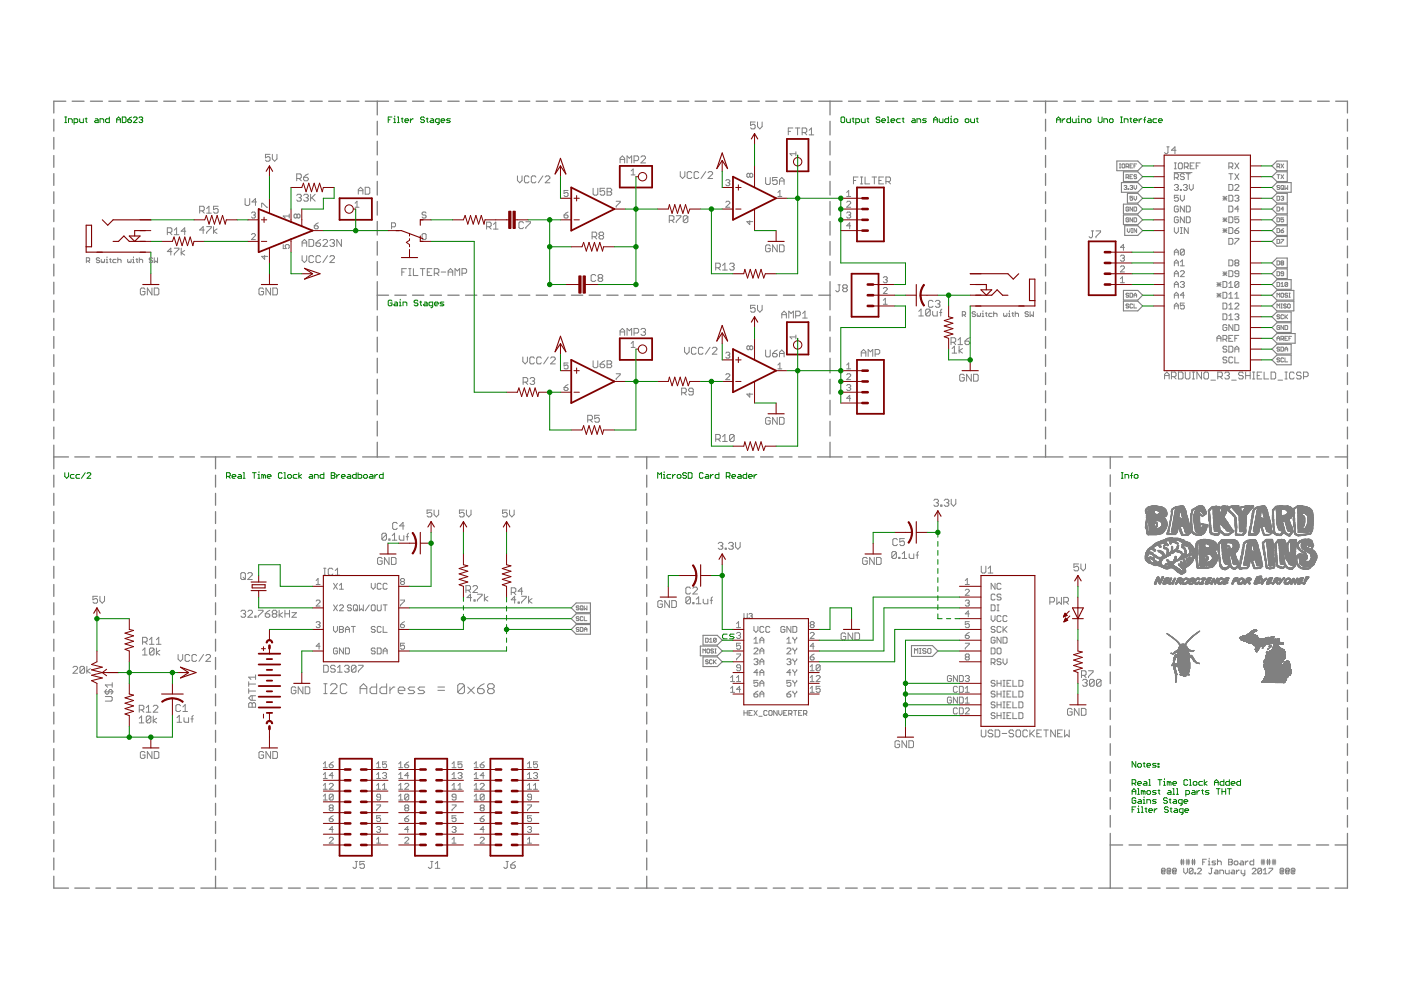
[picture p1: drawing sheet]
<svg xmlns="http://www.w3.org/2000/svg" width="297mm" height="210mm" viewBox="0 0 297 210" stroke-linecap="round" stroke-linejoin="round" font-family="sans-serif">
<g fill="none" stroke="#808080" stroke-width=".21">
<path d="M57.3 32.7h-1v.8l.5-.3h.2l.3 .3v.5l-.3 .2h-.5l-.2-.2M57.7 32.7v1l.5 .5 .5-.5v-1M62.9 37.8h.7l.3-.2v-.5l-.3-.2h-.7v1.4M63.4 37.8l.5 .5M64.4 37.6h.7l.3 .2v.3l-.3 .2h-.5l-.2-.2zM65.4 36.9l-1 .7M77.4 39.7h.8l.2 .2v1l-.2 .3h-.8zM109.7 37.3v1l.5 .5 .5-.5v-1M112.2 37.5l-.3-.2h-.5l-.2 .2v1l.2 .3h.5l.3-.3M113.6 37.5l-.2-.2h-.5l-.3 .2v1l.3 .3h.5l.2-.3M115.1 37.3l-1 1.5M115.6 37.5l.2-.2h.5l.3 .2v.3l-1 1h1"/>
<path d="M125.8 39.9v1.2l.2 .3h.5l.2-.3v-1.2M128.2 39.9h-1v.8l.5-.3h.3l.2 .3v.4l-.2 .3h-.5l-.3-.3M128.7 39.9h.7l.3 .3v.2l-.3 .3 .3 .2v.2l-.3 .3h-.7zM131.5 34.5v-1l.5-.4 .4 .4v1M131.5 33.8h.9M132.9 34.5v-1.4l.5 .4 .5-.4v1.4M133.8 36.2l.4-.4v1.3M133.8 37.1h.8M134.4 34.1h.7l.3-.3v-.5l-.3-.2h-.7v1.4M135.9 33.3l.2-.2h.5l.3 .2v.2l-1 1h1M144.2 36.4v1l.5 .4 .5-.4v-1M146.7 36.6l-.3-.2h-.5l-.2 .2v1l.2 .2h.5l.3-.2"/>
<path d="M148.1 36.6l-.2-.2h-.5l-.2 .2v1l.2 .2h.5l.2-.2M149.6 36.4l-1 1.4M150.1 36.6l.3-.2h.5l.2 .2v.3l-1 .9h1M153.9 38.3l.2-.2h.4l.2 .2-.2 .4M154.3 38.7h.2M154.5 38.7l.2 .2-.2 .5h-.4l-.2-.2M159 37l-.3-.3-.4 .3v.4l.3 .2 .4-.2M159 37l.2-.3 .4 .3v.4l-.2 .2-.4-.2M159 37v.4M160.1 25.9h-1v.7l.5-.2h.3l.2 .2v.5l-.2 .2h-.5l-.3-.2M160.6 25.9v.9l.5 .5 .5-.5v-.9M162.3 37.6v1.3l.3 .2h.5l.2-.2v-1.3"/>
<path d="M164.8 37.6h-1v.8l.5-.3h.2l.3 .3v.5l-.3 .2h-.5l-.2-.2M165.3 39.1v-1l.5-.5 .4 .5v1M165.3 38.4h.9M167.1 27.9h.5M168.1 27.1h-1v1.5M168.6 27.1h1M168.7 32.6h-1.2l.4 .4M168.7 32.2v.8M169.1 27.1v1.5M170.1 28.1h.7l.2-.2v-.5l-.2-.3h-.7v1.5M170.6 28.1l.4 .5M171.6 27.6l.4-.5v1.5"/>
<path d="M171.6 28.6h.9M181 38.3h.4M181.9 37.5h-.9v1.5M182.4 37.5h.5M182.4 39h.5M182.7 37.5v1.5M183.4 37.5v1.5h1M184.9 37.5h1M185.4 37.5v1.5M186.4 38.3h.4M187.3 37.5h-.9v1.5h.9M187.8 38.5h.8l.2-.2v-.5l-.2-.3h-.8v1.5"/>
<path d="M188.3 38.5l.5 .5M237.3 34.8h.3M237.3 35.6h.3M237.5 34.8v.8M237.9 34.9l.1-.1 .5 .1v.6l-.2 .1-.4-.1zM238.3 39.5l.4-.2 .2 .2-.2 .3M238.6 39.8h.1M238.7 37.6h.5l.1-.4-.6-.2v.9M238.7 39.8l.2 .1-.2 .3-.4-.2M238.7 35.3h.5l.1-.4-.6-.1v.8M239 35.3l.3 .3M239 37.6l.3 .3"/>
<path d="M239.6 37.5h.3M239.6 35.2h.3M239.6 39.5l.4-.2 .1 .2-.1 .3M239.9 39.8h.1M240 39.8l.1 .1-.1 .3-.4-.2M240.1 34.8h-.5v.8h.5M240.1 37h-.5v.9h.5M240.4 35.2h.3M240.4 39.3v.6l.3 .3 .3-.3v-.6M241 37.2l-.1-.2-.5 .2 .2 .3 .4 .1-.1 .3-.5-.2M241 34.8h-.6v.8M247.4 31.1h.5"/>
<path d="M247.6 31.1v1.2l-.2 .3h-.3l-.2-.3M248.9 36.6h3.8M249 37.7h.6l.2-.2v-.5l-.2-.2h-.6v1.3M249 39.3l.2-.2h.4l.2 .2-.2 .5M249 34.5h.4M249 35.8h.4M249.2 34.5v1.3M249.3 31.9h-.9l.7-.8v1.5M249.4 37.7l.4 .4M249.4 39.8h.2M249.6 39.8l.2 .2-.2 .4h-.4l-.2-.2M250 34.5h.5l.2 .3v.8l-.2 .2h-.5l-.2-.2v-.8z"/>
<path d="M250.9 39.3l.2-.2h.4l.2 .2-.2 .5M251.1 37l-.2-.2h-.4l-.2 .5 .2 .2h.4l.2 .4-.2 .2h-.4l-.2-.2M251.1 35.4h.6l.2-.2v-.4l-.2-.3h-.6v1.3M251.3 39.8h.2M251.5 39.8l.2 .2-.2 .4h-.4l-.2-.2M251.5 36.8h.8M251.5 35.4l.4 .4M251.9 36.8v1.3M252.2 39.1v.9l.4 .4 .4-.4v-.9M252.3 35.2h.5M253.2 34.5h-.9v1.3h.9M253.6 35.2h.4"/>
<path d="M254.5 34.5h-.9v1.3M260.5 35.4h.7l.2-.2v-.4l-.2-.3h-.7v1.3M260.5 39.1h.7l.2 .2v.9l-.2 .2h-.7zM260.5 36.8h.9M261 35.4l.4 .4M261 36.8v1.3M261.8 39.3l.2-.2h.4l.3 .2v.2l-.9 .9h.9M261.8 34.5l.9 1.3M261.8 36.8l.9 1.3M262.7 34.5l-.9 1.3M262.7 36.8l-.9 1.3M270.7 35.3h.5l.1-.4-.6-.1v.8"/>
<path d="M270.7 37h.6M271 37v.9M271 35.3l.3 .3M271.3 39.5l-.1-.2-.5 .2 .2 .3 .4 .1-.1 .3-.5-.2M271.6 39.5l.1-.2 .5 .2v.5l-.2 .2-.4-.2zM271.6 34.8l.6 .8M271.6 37l.6 .9M271.9 39.9l.3 .3M272.2 34.8l-.6 .8M272.2 37l-.6 .9M272.4 39.3v.9l.3-.3 .3 .3v-.9M18.3 55.4h.5l.2-.2v-.4l-.2-.1h-.5v1"/>
<path d="M18.7 55.4l.3 .3M21.1 54.8l-.2-.1h-.3l-.2 .1 .2 .4 .5 .2-.2 .3h-.3l-.2-.2M21.5 55v.5l.2 .2 .1-.2 .2 .2 .2-.2v-.5M22.5 55.7h.4M22.5 55h.2v.7M22.7 54.5v.2M23.2 55h.4M23.4 54.8v.7l.2 .2M24.6 55h-.5l-.2 .2v.3l.2 .2h.5M25 55.2l.1-.2h.4l.2 .2v.5M25 54.7v1M27.1 55v.5l.2 .2 .1-.2 .2 .2 .2-.2v-.5"/>
<path d="M28.1 55.7h.4M28.1 55h.2v.7M28.3 54.5v.2M28.8 55h.4M29 54.8v.7l.2 .2M29.5 54.7v1M29.5 55.2l.2-.2h.4l.1 .2v.5M32.3 54.8l-.1-.1h-.4l-.2 .1 .2 .4h.4l.1 .2-.1 .3h-.4l-.2-.2M32.7 54.7v1l.3-.3 .4 .3v-1M35.5 49.3h.7l.2-.3v-.5l-.2-.2h-.7v1.5M36 49.3l.4 .5M36.4 53.3h-.9l.7-.7v1.5"/>
<path d="M37 52.6h.9v.3l-.9 .9v.3M37 48.8l.4-.5v1.5M37 49.8h.9M38.4 52.6v1.5M39.2 53.1l-.8 .5 .8 .5M39.4 49h-1l.8-.7v1.5M42.3 44.7h.8l.2-.3v-.4l-.2-.3h-.8v1.5M42.8 44.7l.5 .5M43.3 48.8h-1l.8-.8v1.5M43.8 48h1v.3l-1 1v.2M43.8 44.2l.5-.5v1.5M43.8 45.2h1"/>
<path d="M45.3 48v1.5M46 48.5l-.7 .5 .7 .5M46.2 43.7h-.9v.7l.5-.2h.2l.2 .2v.5l-.2 .3h-.5l-.2-.3M52 42.1v1.2l.2 .3h.5l.2-.3v-1.2M53.3 49.7l.2-.2h.4l.2 .2v.3l-.8 .8h.8M53.3 45.2l.2-.2h.4l.2 .2-.2 .4M53.7 45.6h.2M53.9 45.6l.2 .2-.2 .4h-.4l-.2-.2M54.4 42.8h-1l.8-.7v1.5M55.5 43.9v-.8h.2l.8 .8h.2M56.1 54.1v.9l-.6-.6h1.2M60 51.9v.8h.7l-.2-.6 .2-.2h.4l.2 .2v.4l-.2 .2"/>
<path d="M61.3 45.8h-1.3l.5 .4M61.3 45.4v.8M62.9 41.4l.2-.2h.5l.3 .2v.3l-.3 .2M63 45.6l-.2-.2-.5 .2v.4l.2 .2 .5-.2M63 45.6l.2-.2 .4 .2v.4l-.2 .2-.4-.2M63 45.6v.4M63.4 41.9h.2M63.6 41.9l.3 .3v.2l-.3 .3h-.5l-.2-.3M64.1 52.2v-.9l.4-.5 .5 .5v.9M64.1 54.2v1l.4 .5 .5-.5v-1M64.1 51.5h.9M64.4 41.4l.2-.2h.5l.3 .2v.3l-.3 .2"/>
<path d="M64.9 41.9h.2M65.1 41.9l.3 .3v.2l-.3 .3h-.5l-.2-.3M65.5 50.8h.8l.2 .2v1l-.2 .2h-.8zM65.8 41.2v1.5M66.1 41.9l.7 .8M66.5 54.5l-.2-.3h-.5l-.3 .3v.9l.3 .3h.5l.2-.3M66.6 47.9h.7l.2 .4-.2 .2h-.5l-.2-.2zM66.8 41.2l-1 1M67 51.5h.7l.3 .3v.2l-.3 .2h-.5l-.2-.2zM67.5 47.2l-.9 .7M68 50.8l-1 .7M68 54.5l-.3-.3h-.5l-.2 .3v.9l.2 .3h.5l.3-.3"/>
<path d="M68.5 51l.2-.2h.5l.2 .2v.3l-.9 .9h.9M69.4 54.2l-.9 1.5M69.9 51l.3-.2h.5l.2 .2-.2 .5M69.9 54.5l.3-.3h.5l.2 .3v.2l-1 1h1M70.4 51.5h.3M70.7 51.5l.2 .3v.2l-.2 .2h-.5l-.3-.2M72.4 50.8v1.4l-1-1.4v1.4M75.3 43.9h.8M75.3 43.1l.4-.4v1.2M76 41.2v-1l.5-.5 .4 .5v1M76 40.4h.9M83 48.1h.7l.2-.2v-.4l-.2-.3h-.7v1.3"/>
<path d="M85.2 57.7h.5M86.2 57h-1v1.4M86.7 57h.4M86.7 58.4h.4M86.9 57v1.4M87.7 57v1.4h.9M89.1 57h1M89.5 49.7l.2-.2h.4l.2 .2v.9l-.2 .2h-.4l-.2-.2zM89.6 57v1.4M90.3 45.2l-.2-.2h-.4l-.2 .2 .2 .4h.4l.2 .2-.2 .4h-.4l-.2-.2M90.6 57.7h.5M91.6 57h-1v1.4h1"/>
<path d="M92.1 57.9h.7l.2-.2v-.5l-.2-.2h-.7v1.4M92.6 57.9l.4 .5M93.5 57.7h1M95 58.4v-1l.5-.4 .5 .4v1M95 57.7h1M96.5 58.4v-1.4l.5 .4 .5-.4v1.4M98 57.9h.7l.2-.2v-.5l-.2-.2h-.7v1.4M103.2 48.1h.7l.2-.3v-.5l-.2-.2h-.7v1.5M103.7 48.1l.4 .5M104.6 47.6l.5-.5v1.5M104.6 48.6h1M111 47.3l-.3-.3h-.4l-.3 .3v.9l.3 .3h.4l.3-.3"/>
<path d="M111.5 47h1v.3l-1 .9v.3M119.6 45.6h.6l.2 .4-.2 .2h-.4l-.2-.2zM120.4 40.4h-.8v.6l.4-.2 .4 .2v.4l-.2 .3h-.4l-.2-.3M120.4 45l-.8 .6M125.5 50.2h.8l.2-.3v-.5l-.2-.2h-.8v1.5M126 50.2l.5 .5M126.3 58.5l-.2-.3h-.5l-.3 .3v.9l.3 .3h.5l.2-.3M127 58.9l-.2-.2 .2-.5h.5l.3 .3v.2l-.3 .2M127 58.9l-.2 .3v.2l.2 .3h.5l.3-.3v-.2l-.3-.3M127 58.9h.5M127.3 49.9l-.3-.2v-.3l.3-.2h.4l.3 .2v.3l-.3 .2M127.3 49.9l-.3 .3v.2l.3 .3h.4l.3-.3-.3-.5"/>
<path d="M127.3 49.9h.4M128.7 40.7h.7M130.6 42.7h.9v.2l-.9 .8v.2M141.9 46.7h.7l.3-.2v-.5l-.3-.3h-.7v1.5M142.4 46.7l.5 .5M143.4 45.7h1v.3l-1 .9v.3M145.8 46l-.2-.3h-.5l-.2 .3v.9M145.8 46v.9l-.2 .3h-.5l-.2-.3M145.8 46l-.9 .9M151.7 56.8h.8l.2-.3v-.5l-.2-.2h-.8v1.5M152.2 56.8l.5 .5M153.2 56.3l.5-.5v1.5"/>
<path d="M153.2 57.3h1M153.9 42.9l.2-.2h.4l.2 .2v.2l-.8 .8h.8M154.7 56l.2-.2h.5l.3 .2v.3l-.3 .2M155.2 56.5h.2M155.4 56.5l.3 .3-.3 .5h-.5l-.2-.3M159 46.8v.8l-.7-.6h1.3M163.3 52.2l-.2-.3h-.5l-.3 .3v.9l.3 .3h.5l.2-.3v-.4h-.5M164.8 51.9v1.5l-1-1.5v1.5M164.9 40.8l.5-.4v1.3M164.9 41.7h.9M165.3 51.9h.7l.2 .3v.9l-.2 .3h-.7zM179.5 42.9l.2-.2h.4l.3 .2v.2l-.9 .8h.9"/>
<path d="M179.5 45.2l.2-.2h.4l.3 .2-.3 .4M179.5 41.7h.9M179.5 40.8l.4-.4v1.3M179.9 45.6h.2M180.1 45.6l.3 .2-.3 .4h-.4l-.2-.2M180.4 47.9h-.9l.6-.7v1.3M187.3 58.9l.2-.2h.4l.2 .2-.2 .4M187.7 59.3h.2M187.9 59.3l.2 .2-.2 .4h-.4l-.2-.2M231.4 49h.5M231.6 49v1.2l-.2 .2h-.3l-.2-.2M232.4 49h.9v.2l-.9 1v.2"/>
<path d="M237.6 56.6l.2-.2h.4l.2 .2v.2l-.8 .9h.8M237.6 54.3l.2-.2h.4l.2 .2-.2 .4M237.6 59.1l.4-.4v1.2M237.6 59.9h.8M238 54.7h.2M238.2 54.7l.2 .2-.2 .5h-.4l-.2-.2M238.4 52.5h-.8l.6-.7v1.3M239 48.5v.5l.3 .3 .3-.3v-.5M239.2 40l.1 .2zM239.3 46.3l-.1-.1-.5 .1v.6l.5 .1 .1-.4h-.3M239.3 44l-.1-.1-.5 .1v.6l.5 .1 .1-.4h-.3M239.9 48.5h.2"/>
<path d="M239.9 49.3h.2M240 48.5v.8M240.1 41.6h-.5v.4l.3-.1 .2 .1-.1 .5-.4-.2M240.1 43.9v.8l-.5-.8v.8M240.1 46.2v.8l-.5-.8v.8M240.4 46.2l.6 .1-.1 .7h-.5zM240.4 41.6v.6l.3 .3 .3-.3v-.6M240.4 43.9l.6 .1-.1 .7h-.5zM241 48.5v.8l-.6-.8v.8M249 48.3v.8l.4 .4 .4-.4v-.8M249 54.1v-.8l.4-.5 .4 .5v.8M249 56.4v-.9l.4-.4 .4 .4v.9"/>
<path d="M249 58.7v-.9l.4-.4 .4 .4v.9M249 55.8h.8M249 58h.8M249 53.5h.8M249.8 41.4h-.8v.6l.4-.2 .4 .2v.5l-.2 .2h-.4l-.2-.2M249.8 43.9l-.2-.2h-.4l-.2 .2v.8l.2 .2h.4l.2-.2v-.4h-.4M249.8 46.2l-.2-.2h-.4l-.2 .2v.8l.2 .2h.4l.2-.2v-.4h-.4M250.3 40.2h.2v.2h-.2zM250.3 41.4v.8l.4 .5 .4-.5v-.8M250.3 59.9l.2-.2h.4l.2 .2-.2 .4M250.3 49.5h.4M250.3 48.3h.4"/>
<path d="M250.3 56.4h.8M250.3 57.6l.2-.2h.4l.2 .2v.2l-.8 .9h.8M250.3 55.5l.4-.4v1.3M250.5 48.3v1.2M251.1 43.7v1.2l-.8-1.2v1.2M251.1 46v1.2l-.8-1.2v1.2M251.1 53l-.2-.2h-.4l-.2 .2v.9M251.1 53v.9l-.2 .2h-.4l-.2-.2M251.1 53l-.8 .9M251.5 43.7h.6l.2 .2v.8l-.2 .2h-.6zM251.5 46h.6l.2 .2v.8l-.2 .2h-.6zM251.9 48.3v1.2l-.8-1.2v1.2"/>
<path d="M258 59.9l.9 .8M258.4 59.9v.8M258.9 59.9l-.9 .8M259.3 59.7h.6l.2 .2v.8l-.2 .2h-.6zM259.3 41.6l.8 .9M259.3 42h.8M259.3 46.2l.8 .8M259.3 46.6h.8M259.3 48.5l.8 .8M259.3 48.9h.8M259.3 57.6l.8 .8M259.3 58h.8"/>
<path d="M259.7 41.6v.9M259.7 46.2v.8M259.7 48.5v.8M259.7 57.6v.8M260.1 41.6l-.8 .9M260.1 46.2l-.8 .8M260.1 48.5l-.8 .8M260.1 57.6l-.8 .8M260.5 41.4h.7l.2 .2v.9l-.2 .2h-.7zM260.5 43.7h.7l.2 .2v.8l-.2 .2h-.7zM260.5 46h.7l.2 .2v.8l-.2 .2h-.7zM260.5 48.3h.7l.2 .2v.8l-.2 .2h-.7z"/>
<path d="M260.5 50.5h.7l.2 .3v.8l-.2 .2h-.7zM260.5 55.1h.7l.2 .2v.9l-.2 .2h-.7zM260.5 57.4h.7l.2 .2v.8l-.2 .3h-.7zM261.8 48.9h.6l.3 .4-.3 .2h-.4l-.2-.2zM261.8 50.5h.9v.3l-.9 .8v.2M261.8 41.6l.2-.2h.4l.3 .2-.3 .4M262 55.8l-.2-.3 .2-.4h.4l.3 .2-.3 .5M262 55.8l-.2 .1 .2 .5h.4l.3-.2-.3-.4M262 55.8h.4M262.2 42h.2M262.4 42l.3 .2-.3 .5h-.4l-.2-.2M262.7 46h-.9v.6l.4-.2 .5 .2v.4l-.3 .2h-.4l-.2-.2"/>
<path d="M262.7 58h-.7l-.2-.2 .2-.4h.4l.3 .2v.8l-.3 .3h-.4l-.2-.3M262.7 59.9l-.3-.2h-.4l-.2 .2v.8M262.7 59.9v.8l-.3 .2h-.4l-.2-.2M262.7 44.3h-.9l.6-.6v1.2M262.7 48.3l-.9 .6M262.7 59.9l-.9 .8M270.7 41.6l.6 .1v.6l-.1 .2h-.5zM270.7 43.9l.6 .1v.6l-.1 .1h-.5zM270.7 46.2l.6 .1v.6l-.1 .1h-.5zM270.7 48.5l.6 .1v.6l-.1 .1h-.5zM270.7 50.8l.6 .1v.6l-.1 .1h-.5zM270.7 55.3l.6 .2v.5l-.1 .2h-.5z"/>
<path d="M270.7 57.6l.6 .1v.6l-.1 .2h-.5zM270.7 59.9h.5l.1 .1v.6l-.1 .1h-.5zM271.6 41.7l.4-.1 .2 .1-.2 .3M271.6 48.9h.4l.2 .3-.5 .1zM271.6 50.8h.6l-.6 .8M271.7 55.8l-.1-.2 .1-.3 .5 .2-.2 .3M271.7 55.8l-.1 .1 .1 .3 .5-.2-.2-.2M271.7 55.8h.3M271.9 42h.1M272 42l.2 .2-.2 .3-.4-.2M272.2 46.2h-.6v.4l.3-.1 .3 .1-.2 .4-.4-.1M272.2 58h-.5l-.1-.1 .1-.3 .5 .1v.6l-.2 .2-.4-.2"/>
<path d="M272.2 44.3h-.6l.4-.4v.8M272.2 48.5l-.6 .4M30.7 61.3l-.2-.2h-.5l-.2 .2v1l.2 .2h.5l.2-.2v-.5h-.5M32.2 61.1v1.4l-1-1.4v1.4M32.7 61.1h.7l.3 .2v1l-.3 .2h-.7zM55.9 61.3l-.3-.2h-.5l-.2 .2v1l.2 .2h.5l.3-.2v-.5h-.5M57.4 61.1v1.4l-1-1.4v1.4M57.8 61.1h.8l.2 .2v1l-.2 .2h-.8zM110.8 75.7v1l.5 .5 .5-.5v-1M113.3 75.9l-.2-.2h-.5l-.3 .2v1l.3 .3h.5l.2-.3M114.8 75.9l-.3-.2h-.5l-.2 .2v1l.2 .3h.5l.3-.3M116.2 75.7l-.9 1.5"/>
<path d="M116.7 75.9l.3-.2h.5l.2 .2v.3l-1 1h1M120.4 77h-.8v.6l.6-.2 .2 .2v.4l-.2 .2h-.4l-.2-.2M125.8 76.5v1.2l.2 .3h.5l.2-.3v-1.2M127.2 77.2h.8l.2 .5-.2 .3h-.5l-.3-.3zM128.2 76.5l-1 .7M128.7 76.5h.7l.3 .2v.3l-.3 .2 .3 .3v.2l-.3 .3h-.7zM128.7 77.2h.7M130.6 79.2h.9v.3l-.9 .8v.2M131.5 71.1v-1l.5-.5 .4 .5v1M131.5 70.4h.9M132.9 71.1v-1.5l.5 .5 .5-.5v1.5M133.8 72.8l.4-.4v1.3"/>
<path d="M133.8 73.7h.8M134.4 70.6h.7l.3-.2v-.5l-.3-.3h-.7v1.5M135.9 69.9l.2-.3h.5l.3 .3-.3 .5M136.4 70.4h.2M136.6 70.4l.3 .2v.3l-.3 .2h-.5l-.2-.2M145.1 73.6v1l.5 .5 .5-.5v-1M147.6 73.9l-.3-.3h-.4l-.3 .3v1l.3 .2h.4l.3-.2M149.1 73.9l-.3-.3h-.5l-.2 .3v1l.2 .2h.5l.3-.2M150.5 73.6l-.9 1.5M151 73.9l.3-.3h.5l.2 .3v.2l-1 1h1M153.9 74.9l.2-.2h.4l.2 .2-.2 .4M153.9 79.5l.2-.3h.4l.2 .3v.2l-.8 .8h.8"/>
<path d="M154.3 75.3h.2M154.5 75.3l.2 .2-.2 .4h-.4l-.2-.2M159 73.5l-.3-.2-.4 .2v.4l.3 .2 .4-.2M159 73.5l.2-.2 .4 .2v.4l-.2 .2-.4-.2M159 73.5v.4M160.1 64.7h-1v.7l.5-.2h.3l.2 .2v.5l-.2 .3h-.5l-.3-.3M160.6 64.7v1l.5 .5 .5-.5v-1M162.3 74.2v1.2l.3 .3h.5l.2-.3v-1.2M163.8 75h.7l.3 .2v.2l-.3 .3h-.5l-.2-.3zM164.8 74.2l-.5 .2-.5 .6M164.9 77.4l.5-.4v1.2M164.9 78.2h.9"/>
<path d="M165.3 75.7v-1l.5-.5 .4 .5v1M165.3 75h.9M165.8 67.4v-.9l.4-.5 .5 .5v.9M165.8 66.7h.9M167.2 67.4v-1.4l.5 .5 .5-.5v1.4M168.7 67h.7l.3-.3v-.5l-.3-.2h-.7v1.4M168.7 71v.9M168.7 71.4h-1.2l.4 .5M170.2 66.5l.5-.5v1.4M170.2 67.4h1M177.7 60.4h.5M177.9 60.4v1.2l-.2 .2h-.3l-.2-.2"/>
<path d="M178.9 61.1l-.2 .3 .2 .4h.5l.2-.2v-.2l-.2-.3M178.9 61.1l-.2-.2v-.3l.2-.2h.5l.2 .2v.3l-.2 .2M178.9 61.1h.5M179.5 79.5l.2-.3h.4l.3 .3v.2l-.9 .8h.9M179.5 78.2h.9M179.5 77.4l.4-.4v1.2M182.6 74.8h1M182.6 75.6v-1l.5-.5 .5 .5v1M184.1 75.6v-1.5l.5 .5 .4-.5v1.5M185.5 75.1h.8l.2-.3v-.5l-.2-.2h-.8v1.5M187.3 61.2l.2-.2h.4l.2 .2v.2l-.8 .8h.8M187.3 63.7l.4-.5v1.3"/>
<path d="M187.3 64.5h.8M194.8 66l.5-.5v1.5M194.8 67h1M197.2 65.8v.9l-.2 .3h-.5l-.2-.3M197.2 65.8l-.2-.3h-.5l-.2 .3v.9M197.2 65.8l-.9 .9M197.7 66v.7l.3 .3h.7v-1M197.8 63.9l-.2-.2h-.5l-.3 .2v1l.3 .3h.5l.2-.3M198.3 63.9l.3-.2h.5l.2 .2-.2 .5M198.8 64.4h.3M199.1 64.4l.2 .3v.2l-.2 .3h-.5l-.3-.3M199.2 66.3h.5"/>
<path d="M199.7 65.5l-.2 .3v1.2M201.6 72.6h.8l.2-.3v-.5l-.2-.2h-.8v1.5M201.9 73.9l.5-.5v1.5M201.9 74.9h.9M202.1 72.6l.5 .5M203.1 72.1l.5-.5v1.5M203.1 73.1h1M203.3 73.4v1.5M204 66.8h.5l.2-.2v-.3l-.2-.2h-.5v1M204.1 73.9l-.8 .5 .8 .5M204.4 66.8l.3 .3M204.4 79.6l-.2-.2h-.5l-.2 .2v1l.2 .2h.5l.2-.2v-.5h-.4"/>
<path d="M204.6 72.3h.7l.3 .3v.2l-.3 .3h-.5l-.2-.3zM205.6 71.6l-1 .7M205.9 79.4v1.4l-1-1.4v1.4M206.4 79.4h.8l.2 .2v1l-.2 .2h-.8zM206.8 66.3l-.1-.2h-.4l-.2 .2 .2 .3h.4l.1 .2-.1 .3h-.4l-.2-.1M207.2 66.4v.6l.1 .1 .2-.1 .2 .1 .2-.1v-.6M208.2 67.1h.4M208.2 66.4h.2v.7M208.4 65.9v.2M208.9 66.4h.4M209.1 66.3v.7l.2 .1M210.3 66.4h-.5l-.2 .2v.4l.2 .1h.5"/>
<path d="M210.7 66.6l.5-.2 .2 .2v.5M210.7 66.1v1M212.8 66.4v.6l.2 .1 .1-.1 .2 .1 .2-.1v-.6M213.8 67.1h.4M213.8 66.4h.2v.7M214 65.9v.2M214.5 66.4h.4M214.7 66.3v.7l.2 .1M215.2 66.6l.2-.2h.4l.1 .2v.5M215.2 66.1v1M218 66.3l-.1-.2-.6 .2 .2 .3h.4l.1 .2-.1 .3-.6-.1M218.4 66.1v1l.4-.3 .3 .3v-1"/>
<path d="M239.3 62.3l-.4-.1-.2 .3 .5 .1 .1 .3-.1 .1-.5-.1M239.3 64.6l-.4-.1-.2 .2 .5 .2 .1 .3-.1 .1-.5-.1M239.6 62.2h.4l.1 .1-.1 .7h-.4zM240.1 64.6l-.1-.1-.4 .1v.6l.1 .1 .4-.1M240.4 62.6h.6M240.4 63v-.5l.3-.3 .3 .3v.5M240.4 64.5v.8h.6M246.9 79.6h1M248.4 79.9h.7l.2-.3v-.5l-.2-.2h-.7v1.4M248.9 79.9l.4 .4M249 60.9v-.8l.4-.4 .4 .4v.8M249 63.2v-.8l.4-.4 .4 .4v.8"/>
<path d="M249 65.5v-.8l.4-.4 .4 .4v.8M249 60.3h.8M249 62.6h.8M249 64.9h.8M249.9 78.9h.7l.2 .2v1l-.2 .2h-.7zM250.7 60.3h.2M250.9 60.3l.2 .2-.2 .4h-.4l-.2-.2M251.1 62.6h-.8l.6-.6v1.2M251.1 64.3h-.8v.6l.4-.2 .4 .2v.4l-.2 .2h-.4l-.2-.2M251.3 78.9v1.2l.3 .2h.5l.2-.2v-1.2M252.8 78.9h.5M253 78.9v1.4"/>
<path d="M254.7 78.9v1.4l-.9-1.4v1.4M255.5 78.9h.5l.2 .2v1l-.2 .2h-.5l-.3-.2v-1zM258 60.3h.9M258 62.2l.9 .8M258 62.6h.9M258 72.4v-.9l.4-.4 .5 .4v.9M258 71.7h.9M258.2 79.9h.7l.3-.3v-.5l-.3-.2h-.7v1.4M258.4 62.2v.8M258.7 79.9l.5 .4M258.9 62.2l-.9 .8M259.3 64.3h.6l.2 .2v.8l-.2 .2h-.6z"/>
<path d="M259.3 66.5h.6l.2 .3v.8l-.2 .2h-.6zM259.3 62h.6l.2 .2v.8l-.2 .2h-.6zM259.3 71.9h.6l.2-.2v-.4l-.2-.2h-.6v1.3M259.7 79.1l.2-.2h.5l.2 .2v.3l-.2 .2M259.7 71.9l.4 .5M260.1 75.9l-.2-.2h-.4l-.2 .2 .2 .4h.4l.2 .2-.2 .4h-.4l-.2-.2M260.1 69l-.2-.2h-.4l-.2 .2v.9l.2 .2h.4l.2-.2v-.5h-.4M260.1 73.6l-.2-.2h-.4l-.2 .4 .2 .2h.4l.2 .4-.2 .3h-.4l-.2-.3M260.2 79.6h.2M260.4 79.6l.2 .3v.2l-.2 .2h-.5l-.2-.2M260.5 73.4h.7l.2 .2v.8l-.2 .3h-.7zM260.5 65.5h.9"/>
<path d="M260.5 60.1l.5-.4v1.2M260.5 62.4l.5-.4v1.2M260.5 64.7l.5-.4v1.2M260.5 67l.5-.5v1.3M260.5 60.9h.9M260.5 63.2h.9M260.5 67.8h.9M260.5 71.7h.5M261.4 68.8v1.3l-.9-1.3v1.3M261.4 71.1h-.9v1.3h.9M261.4 75.9l-.2-.2h-.4l-.3 .2v.8l.3 .2h.4l.2-.2M261.8 68.8h.6l.3 .2v.9l-.3 .2h-.6z"/>
<path d="M261.8 74.7v-.9l.4-.4 .5 .4v.9M261.8 75.7v1.2h.9M261.8 64.5l.2-.2h.4l.3 .2v.2l-.9 .8h.9M261.8 66.8l.2-.3h.4l.3 .3-.3 .4M261.8 63.2h.9M261.8 62.4l.4-.4v1.2M261.8 71.7h.4M261.8 74h.9M262.2 67.2h.2M262.4 67.2l.3 .2-.3 .4h-.4l-.2-.2M262.7 71.1h-.9v1.3M263.6 79.1l-.2-.2h-.6l-.2 .5 .2 .2h.6l.2 .3v.2l-.2 .2h-.6l-.2-.2"/>
<path d="M264.1 78.9v1.4M264.1 79.6h1M265.1 78.9v1.4M265.6 78.9h.4M265.8 78.9v1.4M266.6 79.6h.4M267.5 78.9h-.9v1.4h.9M268 78.9v1.4h1M269.5 78.9h.7l.3 .2v1l-.3 .2h-.7zM270.7 63v-.8l.3 .3 .3-.3v.8M270.7 65.3v-.8l.3 .2 .3-.2v.8M270.7 72.2v-.6l.3-.3 .3 .3v.6"/>
<path d="M270.7 71.7h.6M271.3 66.9l-.1-.2-.5 .2 .2 .3 .4 .1-.1 .3-.5-.1M271.3 69.2l-.1-.2-.5 .2v.5l.2 .2 .4-.2v-.3h-.3M271.3 73.7l-.4-.1-.2 .3 .5 .1 .1 .3-.1 .1-.5-.1M271.3 76l-.4-.1-.2 .3 .5 .1 .1 .3-.1 .1-.5-.1M271.6 62.3l.1-.1 .5 .1v.6l-.2 .1-.4-.1zM271.6 71.9h.4l.2-.2-.2-.4h-.4v.9M271.6 73.6h.4l.2 .1v.6l-.2 .1h-.4zM271.6 60.2l.3-.3v.8M271.6 64.5h.3M271.6 65.3h.3M271.6 60.7h.6"/>
<path d="M271.7 64.5v.8M271.9 71.9l.3 .3M272.2 69v.9l-.6-.9v.9M272.2 66.9l-.2-.2-.4 .2v.6l.1 .1 .5-.1M272.2 76l-.2-.1-.4 .1v.6l.1 .1 .5-.1M272.4 66.7v.9M272.4 69h.5l.1 .2v.5l-.1 .2h-.5zM272.4 74.4v-.5l.3-.3 .3 .3v.5M272.4 75.9v.8h.6M272.4 78.9h.5M272.4 71.7h.3M272.4 74h.6"/>
<path d="M272.6 67.2l.4 .4M272.7 78.9v1.4M272.7 64.6l-.4-.1-.1 .2 .4 .2 .1 .3-.1 .1-.4-.1M273 60l-.4-.1-.2 .1v.6M273 62.3l-.4-.1-.2 .3 .5 .1 .1 .3-.1 .1-.5-.1M273 71.3h-.6v.9h.6M273 60v.6l-.1 .1-.5-.1M273 66.7l-.6 .6M273 60l-.6 .6M273.1 64.5l.5 .1v.6l-.2 .1-.4-.1v-.6zM273.3 71.7h.3M273.3 62.2h.3"/>
<path d="M273.3 63h.3M273.4 62.2v.8M273.8 71.3h-.5v.9M274.4 79.1l-.2-.2h-.5l-.3 .2v1l.3 .2h.5l.2-.2M275.9 79.1l-.3-.2h-.5l-.2 .2v.3l.2 .2h.5l.3 .3v.2l-.3 .2h-.5l-.2-.2M276.4 79.9h.7l.2-.3v-.5l-.2-.2h-.7v1.4M110.9 81h.7l.3-.2v-.5l-.3-.2h-.7v1.4M111.4 81l.5 .5M112.4 80.3l.2-.2h.5l.2 .2-.2 .5M112.9 80.8h.2M113.1 80.8l.2 .2v.3l-.2 .2h-.5l-.2-.2M119.6 82.2h.6l.2 .4-.2 .2h-.4l-.2-.2z"/>
<path d="M120.4 81.5l-.8 .7M124.6 89h.7l.3-.2v-.5l-.3-.2h-.7v1.4M125.1 89l.5 .5M127.1 88.1h-1v.7l.5-.3h.2l.3 .3v.5l-.3 .2h-.5l-.2-.2M144.5 83.3h.8l.2-.3v-.5l-.2-.2h-.8v1.5M145 83.3l.5 .5M147 83h-.8l-.2-.2 .2-.5h.5l.3 .2v1l-.3 .3h-.5l-.2-.3M151.7 93.1h.8l.2-.2v-.5l-.2-.3h-.8v1.5M152.2 93.1l.5 .5M153.2 92.6l.5-.5v1.5M153.2 93.6h1M155.7 92.4v.9l-.3 .3h-.5l-.2-.3"/>
<path d="M155.7 92.4l-.3-.3h-.5l-.2 .3v.9M155.7 92.4l-1 .9M159 83.4v.8l-.7-.6h1.3M163.3 88.7l-.2-.2h-.5l-.3 .2v1l.3 .3h.5l.2-.3v-.5h-.5M164.8 88.5v1.5l-1-1.5v1.5M165.3 88.5h.7l.2 .2v1l-.2 .3h-.7zM179.5 81.7l.2-.2h.4l.3 .2-.3 .5M179.9 82.2h.2M180.1 82.2l.3 .2-.3 .4h-.4l-.2-.2M180.4 84.5h-.9l.6-.7v1.3M246.9 80.3v-.9l.5-.5 .5 .5v.9M252.8 80.3h.5"/>
<path d="M256.7 80.6h1M261.1 80.6h1M265.6 80.3h.4M271 80.6h.9M272.4 80.3h.5M81 118.4l-.2-.2h-.5l-.2 .2v1l.2 .3h.5l.2-.3v-.5h-.5M81.9 113.3l-.2-.2h-.5l-.2 .2v1M81.9 113.3v1l-.2 .2h-.5l-.2-.2M81.9 113.3l-.9 1M82.4 114.3h.3v.2h-.3zM82.5 118.2v1.5l-1-1.5v1.5M83 118.2h.7l.3 .2v1l-.3 .3h-.7z"/>
<path d="M83.2 114.5h.9M83.2 113.6l.5-.5v1.4M84.2 111l-.2-.2h-.5l-.3 .2v1l.3 .2h.5l.2-.2M84.6 113.6v.7l.3 .2h.7v-.9M85.7 111.5h-1l.7-.7v1.4M86.1 113.8h.5M86.6 113.1l-.2 .2v1.2M91.5 108.1h-.9v.8l.5-.3h.2l.2 .3v.5l-.2 .2h-.5l-.2-.2M92 108.1v1l.5 .5 .5-.5v-1M98.4 108.1h-1v.8l.5-.3h.2l.3 .3v.5l-.3 .2h-.4l-.3-.2M98.9 108.1v1l.5 .5 .5-.5v-1M107.5 108.1h-.9v.8l.4-.3h.3l.2 .3v.5l-.2 .2h-.5l-.2-.2"/>
<path d="M108 108.1v1l.5 .5 .5-.5v-1M152.3 115.3l.2-.3h.5l.2 .3-.2 .4M152.8 115.7h.2M153 115.7l.2 .3v.2l-.2 .3h-.5l-.2-.3M153.8 116.2h.2v.3h-.2zM154.5 115.3l.2-.3h.5l.3 .3v.2l-.3 .2M155 115.7h.2M155.2 115.7l.3 .3v.2l-.3 .3h-.5l-.2-.3M156 115v1l.4 .5 .5-.5v-1M183.9 118.4l-.3-.2h-.4l-.3 .2v1l.3 .3h.4l.3-.3v-.5h-.5M185.4 118.2v1.5l-1-1.5v1.5M185.8 118.2h.8l.2 .2v1l-.2 .3h-.8z"/>
<path d="M190.1 117.2l-.3-.3h-.5l-.2 .3v1M190.1 117.2v1l-.3 .2h-.5l-.2-.2M190.1 117.2l-1 1M190.3 114.4l-.3-.2h-.5l-.2 .2v1l.2 .3h.5l.3-.3M190.5 118.2h.3v.2h-.3zM191.3 118.4h1M191.3 117.4l.5-.5v1.5M191.7 114.2h-.9v.7l.5-.2h.2l.2 .2v.5l-.2 .3h-.5l-.2-.3M192.8 117.4v.8l.2 .2h.7v-1M194.2 117.7h.5M194.7 116.9l-.2 .3v1.2M198 106.1l.2-.2h.5l.3 .2v.2l-.3 .3"/>
<path d="M198.5 106.6h.2M198.7 106.6l.3 .2v.3l-.3 .2h-.5l-.2-.2M199.5 107.1h.2v.2h-.2zM200.2 106.1l.2-.2h.5l.3 .2-.3 .5M200.7 106.6h.2M200.9 106.6l.3 .2-.3 .5h-.5l-.2-.2M201.7 105.9v.9l.5 .5 .4-.5v-.9M228.7 119.6h-1v.7l.5-.2h.2l.3 .2v.5l-.3 .2h-.5l-.2-.2M229.2 119.6v.9l.5 .5 .4-.5v-.9M20.7 126.4h-1v.8l.5-.3h.2l.3 .3v.5l-.3 .2h-.4l-.3-.2M21.2 126.4v1l.5 .5 .5-.5v-1M30.2 138.9h1"/>
<path d="M30.2 136.1h.7l.3-.2v-.5l-.3-.3h-.7v1.5M30.2 137.9l.5-.5v1.5M30.7 136.1l.5 .5M31.7 136.6h1M31.7 135.6l.5-.5v1.5M32.7 137.6v1l-.3 .3h-.5l-.2-.3M32.7 137.6l-.3-.2h-.5l-.2 .2v1M32.7 137.6l-1 1M33.2 136.6h.9M33.2 135.6l.5-.5v1.5M33.2 137.4v1.5M33.9 137.9l-.7 .5 .7 .5"/>
<path d="M37.8 138.8v.9l.4 .5 .5-.5v-.9M40.2 139l-.2-.2h-.5l-.3 .2v1l.3 .2h.5l.2-.2M41.7 139l-.3-.2h-.4l-.3 .2v1l.3 .2h.4l.3-.2M43.2 138.8l-1 1.4M43.6 139l.3-.2h.5l.2 .2v.3l-1 .9h1M51.1 121.6l.2-.2h.5l.2 .2v1l-.2 .3h-.5l-.2-.3zM51.1 129.6l.2-.2h.5l.3 .2v.3l-.3 .2M51.5 122.4l.5 .5M51.6 130.1h.2M51.8 130.1l.3 .3v.2l-.3 .3h-.5l-.2-.3M52.5 121.6l.3-.2h.5l.2 .2v.3l-1 1h1M52.6 129.6l.2-.2h.5l.2 .2v.3l-.9 1h.9"/>
<path d="M54 130.6h.3v.3h-.3zM54.8 129.4h1v.2l-1 1v.3M56.2 130.1h.8l.2 .5-.2 .3h-.5l-.3-.3zM57.2 129.4l-1 .7M58 130.1l-.3-.2 .3-.5h.4l.3 .2v.3l-.3 .2M58 130.1h.4M58 130.1l-.3 .3 .3 .5h.4l.3-.3v-.2l-.3-.3M59.2 129.4v1.5M59.9 129.9l-.7 .5 .7 .5M60.4 130.1h1M60.4 129.4v1.5M61.4 129.4v1.5"/>
<path d="M61.9 129.9h1l-1 1h1M67 127.4l.2-.2h.4l.3 .2v.3l-.9 .8h.9M67 132l.2-.2h.4l.3 .2-.3 .4M67 123.9h.9M67 123.1l.4-.4v1.2M67.4 132.4h.2M67.6 132.4l.3 .3-.3 .4h-.4l-.2-.2M67.9 137h-.9l.6-.6v1.2M68.6 122h.5M68.6 120.5h.5M68.9 120.5v1.5M70.6 120.7l-.3-.2h-.5l-.2 .2v1l.2 .3h.5l.3-.3"/>
<path d="M70.7 123.7l.8 1.2M70.7 128.2l.8 1.3M70.7 132.8v.9l.4 .4 .4-.4v-.9M71.1 121l.5-.5v1.5M71.1 122h1M71.5 137.6l-.2-.2h-.4l-.2 .2v.8l.2 .2h.4l.2-.2v-.4h-.4M71.5 123.7l-.8 1.2M71.5 128.2l-.8 1.3M72 132.8h.6l.2 .2-.2 .5 .2 .4-.2 .2h-.6zM72 124.1l.4-.4v1.2M72 128.5l.2-.3h.4l.2 .3v.2l-.8 .8h.8M72 124.9h.8"/>
<path d="M72 133.5h.6M72.8 137.4v1.2l-.8-1.2v1.2M73.2 137.4h.7l.2 .2v.8l-.2 .2h-.7zM73.2 133.5h.9M73.2 134.1v-.9l.5-.4 .4 .4v.9M74.5 128.5l-.2-.3h-.4l-.2 .3 .2 .4h.4l.2 .2-.2 .4h-.4l-.2-.2M74.5 132.8h.8M74.9 132.8v1.3M74.9 128.5l.2-.3h.5l.2 .3v.8l-.2 .2h-.5l-.2-.2zM75.4 129.1l.4 .4M76.2 128.2v1.3l.4-.4 .4 .4v-1.3M78.3 128.2l-.9 1.3"/>
<path d="M78.7 128.5l.2-.3h.5l.1 .3v.8l-.1 .2h-.5l-.2-.2zM78.7 123.7v.8l.4 .4 .4-.4v-.8M79.5 137.6l-.1-.2h-.5l-.2 .2 .2 .4h.5l.1 .2-.1 .4h-.5l-.2-.2M79.5 133l-.1-.2h-.5l-.2 .2 .2 .5h.5l.1 .2-.1 .4h-.5l-.2-.2M80 137.4h.6l.2 .2v.8l-.2 .2h-.6zM80 128.2v1.1l.2 .2h.4l.2-.2v-1.1M80.8 133l-.2-.2h-.4l-.2 .2v.9l.2 .2h.4l.2-.2M80.8 123.9l-.2-.2h-.4l-.2 .2v.8l.2 .2h.4l.2-.2M81.2 138h.9M81.2 132.8v1.3h.9M81.2 128.2h.9M81.2 138.6v-.8l.5-.4 .4 .4v.8"/>
<path d="M81.7 128.2v1.3M82.1 123.9l-.2-.2h-.5l-.2 .2v.8l.2 .2h.5l.2-.2M84.9 127.2h.9v.2l-.9 .9v.2M84.9 132.4h.7l.2 .5-.2 .2h-.5l-.2-.2zM85.1 123.3l-.2 .2 .2 .4h.5l.2-.2-.2-.4M85.1 123.3l-.2-.2 .2-.4h.5l.2 .2-.2 .4M85.1 123.3h.5M85.8 136.4h-.9v.6l.4-.2 .5 .2v.4l-.2 .2h-.5l-.2-.2M85.8 131.8l-.9 .6M98.8 125.1h.7l.3-.2v-.5l-.3-.2h-.7v1.4M99.3 125.1l.5 .5M100 126.7h-1l.8-.7v1.4"/>
<path d="M100.3 124.4l.2-.2h.5l.2 .2v.3l-.9 .9h.9M100.5 127.2h.2v.2h-.2zM101.2 126h1v.2l-1 1v.2M102.7 126v1.4M103.4 126.5l-.7 .5 .7 .4M108.4 125.6h.7l.3-.3v-.4l-.3-.3h-.7v1.5M108.9 125.6l.5 .5M109.4 127.2h-1l.7-.8v1.5M109.9 127.7h.2v.2h-.2zM110.6 126.4h1v.3l-1 1v.2M110.8 125.3h-.9l.7-.7v1.5M112.1 126.4v1.5"/>
<path d="M112.8 126.9l-.7 .5 .7 .5M122.7 133.2l-.1-.2-.4 .2 .1 .3 .4 .1-.1 .3-.4-.2M122.7 128.6l-.1-.1-.4 .1 .1 .3 .4 .1-.1 .3-.4-.1M122.7 130.9l-.1-.2-.4 .2 .1 .3 .4 .1-.1 .3-.4-.2M123 133l.6 .2v.5l-.2 .2h-.4zM123 128.6l.2-.1 .4 .1v.6l-.2 .1-.4-.1zM123.3 129l.3 .3M123.6 130.9l-.2-.2-.4 .2v.5l.2 .2 .4-.2M123.9 133.5h.5M123.9 133.9v-.6l.2-.3 .3 .3v.6M123.9 128.5v.8l.2-.3 .3 .3v-.8M123.9 130.7v.9h.5"/>
<path d="M140.4 127.6l-.2-.3h-.5l-.2 .3v1l.2 .2h.5l.2-.2v-.5h-.4M141.9 127.3v1.5l-1-1.5v1.5M142.4 127.3h.8l.2 .3v1l-.2 .2h-.8zM146.4 124.7l-.2-.2h-.5l-.3 .2v1l.3 .2h.5l.2-.2M146.4 126.8l-.2-.2h-.5l-.3 .2v1M146.4 126.8v1l-.2 .2h-.5l-.3-.2M146.4 126.8l-1 1M146.9 127.8h.2v.2h-.2zM146.9 124.7l.2-.2h.5l.3 .2v.3l-1 .9h1M147.6 128h1M147.6 127l.5-.4v1.4M149 138.5v-.9l.3 .3 .3-.3v.9"/>
<path d="M149.1 127v.8l.3 .2h.7v-1M149.6 135.3l.6 .1-.2 .8h-.4zM149.9 137.7l.1-.1 .5 .1v.6l-.2 .2-.4-.2zM150.4 136.2h.6M150.4 135.6l.3-.3v.9M150.6 127.3h.5M151.1 126.6l-.3 .2v1.2M151.3 137.7l-.1-.1-.5 .1 .2 .3 .4 .2-.1 .3-.5-.2M151.3 139.9v.8M151.6 138.5h.2M151.6 137.6h.2M151.7 137.6v.9"/>
<path d="M151.8 135.4v.6l-.1 .2-.4-.2M151.8 135.4l-.1-.1-.4 .1v.6M151.8 135.4l-.5 .6M151.8 139.9l-.5 .5M156.2 138.7h.8v.2l-.8 .8v.2M156.2 134.3l.2-.2h.4l.2 .2-.2 .4M156.2 133.1h.8M156.2 132.2l.4-.4v1.3M156.6 134.7h.2M156.8 134.7l.2 .2-.2 .5h-.4l-.2-.3M157 136.4h-.8v.6l.4-.2 .4 .2v.4l-.2 .2h-.4l-.2-.2M157.7 130.1v.8l.2 .2h.4l.1-.2v-.8"/>
<path d="M158.8 130.2l.2-.1h.3l.2 .1-.2 .4M159.1 130.6h.2M159.3 130.6l.2 .2-.2 .3h-.3l-.2-.2M159.9 139.9l.2-.2h.4l.2 .2-.2 .4M159.9 137.6l.2-.2h.4l.2 .2v.2l-.8 .8h.8M159.9 136.4h.8M159.9 132.8v.9l.4 .4 .4-.4v-.9M159.9 135.5l.4-.4v1.3M161.1 138h.8M161.1 135.7h.8M161.1 138.6v-.8l.4-.4 .4 .4v.8M161.1 136.4v-.9l.4-.4 .4 .4v.9"/>
<path d="M161.9 133l-.2-.2h-.4l-.2 .2v.9l.2 .2h.4l.2-.2M163.2 133l-.2-.2h-.4l-.2 .2v.9l.2 .2h.4l.2-.2M166.4 133l-.2-.2h-.4l-.2 .2v.9l.2 .2h.4l.2-.2v-.4h-.4M166.8 139.9l.2-.2h.5l.2 .2-.2 .4M166.8 137.6l.2-.2h.5l.2 .2v.2l-.9 .8h.9M166.8 136.4h.9M166.8 135.5l.5-.4v1.3M167.7 132.8v1.3l-.9-1.3v1.3M168.1 132.8h.6l.2 .2v.9l-.2 .2h-.6zM168.1 135.1v.2l.4 .4M168.1 137.4v.2l.4 .4M168.1 139.7v.2l.4 .4"/>
<path d="M168.5 135.7v.7M168.5 138v.6M168.9 135.1v.2l-.4 .4M168.9 137.4v.2l-.4 .4M168.9 139.7v.2l-.4 .4M171.8 139.3h.6l.2 .4-.2 .2h-.4l-.2-.2zM171.8 134.3l.2-.2h.4l.2 .2v.2l-.8 .9h.8M172 132.4l-.2-.2 .2-.4h.4l.2 .2-.2 .4M172 132.4l-.2 .3 .2 .4h.4l.2-.2-.2-.5M172 132.4h.4M172.6 137h-.8l.6-.6v1.2M172.6 138.7l-.8 .6"/>
<path d="M179.3 134.5l-.2-.3h-.5l-.3 .3v.9l.3 .3h.5l.2-.3v-.5h-.5M180.8 134.2v1.5l-1-1.5v1.5M181.3 134.2h.7l.2 .3v.9l-.2 .3h-.7zM193.9 138.5v-1l.3 .3 .4-.3v1M194.9 138.5h.4M194.9 137.5h.4M195.1 137.5v1M196.3 137.7l-.1-.2-.6 .2 .2 .3 .5 .2-.1 .3-.6-.1M196.7 137.7l.1-.2h.4l.2 .2v.7l-.2 .1h-.4l-.1-.1zM204.7 136.4h.8v.2l-.8 .8v.2M204.7 134.7h.6l.2 .4-.2 .3h-.4l-.2-.3zM204.7 127.4l.2-.2h.4l.2 .2-.2 .5"/>
<path d="M204.7 125.2l.2-.3h.4l.2 .3v.2l-.8 .8h.8M204.7 123.1l.4-.4v1.2M204.7 123.9h.8M204.9 139.3l-.2 .2 .2 .4h.4l.2-.2-.2-.4M204.9 139.3h.4M204.9 139.3l-.2-.2 .2-.4h.4l.2 .2-.2 .4M205.1 127.9h.2M205.3 127.9l.2 .2-.2 .4h-.4l-.2-.2M205.5 131.8h-.8v.6l.4-.2 .4 .2v.5l-.2 .2h-.4l-.2-.2M205.5 134.1l-.8 .6M205.5 130.2h-.8l.6-.7v1.3M208 120v1.2l.3 .3h.5l.2-.3v-1.2"/>
<path d="M209.5 121.5h1M209.5 120.5l.5-.5v1.5M210.1 130.5v.9l.4 .4 .5-.4v-.9M210.1 137.4h.7l.2 .2v.8l-.2 .2h-.7zM210.1 128.2h.7l.2 .3v.8l-.2 .2h-.7zM211 133l-.2-.2h-.4l-.3 .4 .3 .3h.4l.2 .4-.2 .2h-.4l-.3-.2M211 135.3l-.2-.2h-.4l-.3 .2v.8l.3 .3h.4l.2-.3v-.4h-.5M211 126.2l-.2-.2h-.4l-.3 .2v.8l.3 .2h.4l.2-.2M211 123.7v1.2l-.9-1.2v1.2M211.4 137.6l.2-.2h.4l.2 .2v.8l-.2 .2h-.4l-.2-.2zM211.4 129.5h.4M211.4 128.2h.4"/>
<path d="M211.6 128.2v1.3M212.2 139.9l-.2-.2h-.4l-.2 .2 .2 .4h.4l.2 .2-.2 .4h-.4l-.2-.2M212.2 133l-.2-.2h-.4l-.2 .2v.9l.2 .2h.4l.2-.2M212.2 126.2l-.2-.2h-.4l-.2 .2 .2 .4h.4l.2 .2-.2 .4h-.4l-.2-.2M212.2 123.9l-.2-.2h-.4l-.2 .2v.8l.2 .2h.4l.2-.2M212.2 130.7l-.2-.2h-.4l-.2 .2v.9l.2 .2h.4l.2-.2M212.2 135.1v1.3l-.8-1.3v1.3M212.7 135.1h.6l.2 .2v.8l-.2 .3h-.6zM212.7 139.7v.8l.4 .4 .4-.4v-.8M212.7 132.8v1.3M212.9 133.5l.6 .6M213.5 130.7l-.2-.2h-.4l-.2 .2v.9l.2 .2h.4l.2-.2"/>
<path d="M213.5 132.8l-.8 .9M222.6 127.6h.7l.3-.2v-.5l-.3-.2h-.7v1.4M224.1 126.7v1.4l.5-.5 .4 .5v-1.4M225.5 127.6h.8l.2-.2v-.5l-.2-.2h-.8v1.4M226 127.6l.5 .5M247.4 134.3l.1 .1M247.4 134.3h.1M247.4 134.4h.1M247.5 134.3v.1M247.5 134.4h.1M247.5 134.5h.2M247.6 134.5h.1"/>
<path d="M247.7 134.6h.1M247.8 134.6h.1M247.8 134.7h.2M247.9 134.7h.2M248 134.7h.1M248 134.8h.2M248.1 134.8l.1 .1M248.1 134.9h.2M248.2 134.9l.1 .1M248.2 138.5h.8M248.2 138.5h.3M248.3 138.5h.1"/>
<path d="M248.3 135h.1M248.4 135l.1 .1M248.4 138.5h.1M248.4 135.1h.2M248.5 138.6h.4M248.5 138.6h.3M248.5 135.1l.1 .1M248.6 135.2h.1M248.7 135.3h.1M248.8 135.4h.1M248.8 138.6h.1M248.8 140h.2"/>
<path d="M248.8 138.5h.1M248.8 139.9h.3M248.9 139.8h.2M248.9 139.7h.2M248.9 135.4h.1M248.9 135.3h.1M248.9 139.6h.3M248.9 139.4h.3M248.9 135.5h.1M249 135.5l.1 .1M249 139.2h.3M249 139.2h3.8"/>
<path d="M249 138.5h-.2M249 139.1h3.7M249 138.2h.4M249.1 135.6h.1M249.1 139.9l-.3 .1M249.1 139h3.6M249.1 139h3.1M249.1 135.6l.1 .1M249.1 138.9h3.1M249.1 138.4l-.2 .1M249.2 139.6h-.3M249.2 138.9h3"/>
<path d="M249.2 138.2h2.7M249.2 135.7h.1M249.2 139.5h-.3M249.2 138.8h.2M249.2 135.7l.2 .1M249.2 139.4h-.3M249.3 139.3l-.3 .1M249.3 138.7v.1M249.3 139.3h-.3M249.3 138.4h-.4M249.3 138.1h2.6M249.3 135.8h.1"/>
<path d="M249.3 138.3l-.3 .1M249.4 138.3h-.3M249.4 135.8l.1 .1M249.4 139.2l3.5 .1M249.4 135.9h.1M249.4 139.3h3.2M249.4 138h2.6M249.5 135.9l.1 .1M249.5 137.9h2.9M249.5 137.9h.1M249.5 139.3h.1M249.5 138.2h-.4"/>
<path d="M249.5 136h.1M249.6 139.3h2.8M249.6 136l.1 .1M249.6 136.1h.1M249.6 138.8h2.6M249.7 139.4h2.5M249.7 138.7l2.5 .1M249.7 138.7h2.4M249.7 136.1l.1 .1M249.7 139.6h2.5M249.7 139.6h2.4M249.7 139.5h2.5"/>
<path d="M249.7 138.6h2.4M249.7 140h2.5M249.7 139.9l2.5 .1M249.7 139.9h2.5M249.7 139.8h2.5M249.7 139.7h2.5M249.7 138.5l2.4 .1M249.7 138.5h2.4M249.7 138.2h2.2M249.7 136.2h.2M249.7 138.4l2.3 .1M249.7 138.4h2.3"/>
<path d="M249.7 138.3h2.3M249.7 138.2h2.3M249.8 136.2l.1 .1M249.8 136.3h.1M249.8 137.8h2.5M249.8 137.8h2.3M249.8 137.7h2.3M249.8 137.6l2.1 .1M249.9 137.6h2M249.9 137.5l2 .1M249.9 136.4h.1M249.9 137.5h2"/>
<path d="M249.9 137.4h1.9M249.9 137.3h1.9M249.9 136.5h.2M250 137.3h1.7M250 137.2h1.7M250 136.5h.1M250 136.6h.2M250.1 137.1h1.5M250.1 136.6l.1 .1M250.1 136.7h.2M250.1 136.7h1.2M250.1 137h1.4"/>
<path d="M250.2 136.8h1.1M250.2 137h1.3M250.2 136.8l1.2 .1M250.2 136.9h1.2M250.5 136.6h.6M251 136.6h.1M251.3 136.5h.2M251.4 136.7h-1.1M251.4 136.6l-1 .1M251.4 136.6h-.1M251.5 136.5h-.1M251.5 136.4h-.1"/>
<path d="M251.6 136.4h-.2M251.6 136.3h-.1M251.7 136.2l-.2 .1M251.7 136.1h.1M251.7 136.2h-.1M251.7 136.1l-.1 .1M251.7 136h.1M251.8 136l-.1 .1M251.8 135.9h.1M251.9 135.9l-.1 .1M251.9 135.8h.1M252 138h-2.7"/>
<path d="M252 135.8h-.1M252.1 137.9v.1M252.1 138h.5M252.1 135.7l-.1 .1M252.1 137.8h.1M252.1 135.7h-.1M252.2 139.5h.1M252.2 135.6l-.1 .1M252.2 138h.4M252.2 135.6h-.1M252.3 139h.3M252.3 135.5l-.1 .1"/>
<path d="M252.3 137.8h.1M252.3 137.9h-2.7M252.3 135.5h-.1M252.3 139.4h-2.7M252.4 137.9h.1M252.4 138v.1M252.4 135.4h-.1M252.4 138.1h.5M252.5 138.9h.1M252.5 135.4h-.2M252.5 138.1h.4M252.5 138h.1"/>
<path d="M252.5 135.3h-.1M252.6 135.3h-.2M252.6 135.2h-.1M252.6 139.3h.3M252.7 139.3h.2M252.7 139.4h.3M252.7 135.1l-.1 .1M252.7 139.5h.3M252.8 139.6h.2M252.8 139.6h.3M252.8 139.1h-3.8M252.8 135.1h-.2"/>
<path d="M252.8 139.7h.3M252.8 135l-.1 .1M252.9 139.7h.2M252.9 135h-.2M252.9 139.8h.3M252.9 134.9l-.1 .1M253 134.8v.1M253 139.9h.2M253 139.9l.3 .1M253 137.9h.2M253 137.9h.1M253 140h.3"/>
<path d="M253 138h-.2M253 134.9h-.2M253 134.8l-.1 .1M253.1 137.9l-.2 .1M253.1 134.8h-.1M253.2 134.7h-.2M253.3 134.7h-.2M253.3 134.6h-.1M253.4 134.6h-.2M253.4 134.5h-.1M253.5 134.5h-.1M253.6 134.4h-.2"/>
<path d="M253.7 134.3l-.2 .1M253.7 134.3h-.1M253.8 134.2l-.2 .1M253.9 134.2h-.1M254 134.1l-.2 .1M254 134.1h-.1M254 134h.1M254.1 134l-.1 .1M254.3 133.9l-.2 .1M254.3 133.9h-.1M254.3 133.8v.1M254.4 133.8l-.1 .1"/>
<path d="M262.8 135.2v.1M262.8 135.2l4 .1M262.8 135.3h.1M262.9 135.1v.2M262.9 135.1l.1 .3M263 135.3h3.8v.2M263 135.3h3.8M263 135.1h3.7v.1M263 135.3v.1M263 135.3l.1 .1M263.1 135.1h-.1M263.1 135.4h3.7"/>
<path d="M263.1 135.1h.1M263.1 135.5h3.8M263.1 135.5l.1 .2M263.1 135.5h4.3M263.2 135.6l7.9 .1M263.2 135.6h4.3M263.2 135.7h8v.1M263.2 135.7h8v.5M263.3 135v.1M263.3 135.7h.1M263.4 135.7v.1M263.4 135h3.2"/>
<path d="M263.4 135h.1M263.5 135l3.1-.1v.1M263.5 135.7v.1M263.5 134.9h2l-.1 .1M263.5 135.8h7.8M263.5 135.8h.1M263.6 135.8h.1M263.6 134.8h.1M263.6 135.8h7.6M263.7 135.8v.1M263.7 134.7v.1M263.7 134.7h.1"/>
<path d="M263.8 135.8l7.4 .1M263.8 134.7v.1M263.8 135.9h.1M263.9 135.9l7.4 .1M263.9 134.7v.1M263.9 135.9l.1 .1M264 134.7v.1M264 135.9v.1M264.1 134.7v.1M264.1 135.9v.1M264.1 136h.1M264.2 136h6.9"/>
<path d="M264.2 134.7v.1M264.2 136h.1M264.3 136h6.8M264.3 134.7h.1M264.3 134.6v.1M264.3 136v.1M264.4 136.1h.1M264.5 136.1h.1M264.5 136.1h6.6M264.5 134.5h1M264.6 134.5h-.1M264.6 136.1l6.7 .1 .1 .2"/>
<path d="M264.6 134.5h.1M264.6 136.1v.1M264.6 136.2h.1M264.7 134.5h-.1M264.7 134.5h.1M264.8 136.2v.1M264.8 134.4v.1M264.8 136.2l4.5 .1M264.8 134.3v.2M264.9 136.3v.1M264.9 134.2v.1M265 136.4h.1"/>
<path d="M265 136.3l4.3 .1M265.1 134.1v.1M265.1 136.4h.1M265.2 134v.2M265.2 136.4h.1M265.3 134v.3M265.3 134h.1M265.3 136.4h.1M265.3 134.2v.1M265.3 136.4l3.9 .1M265.3 134.2l.1 .1M265.3 134h.6"/>
<path d="M265.4 134.9v.1M265.4 133.9v.1M265.4 134.3v.2M265.4 136.4h.1M265.4 134.7v.3M265.4 136.4v.1M265.4 134.7l-1.5 .1M265.4 134.8l-1.8 .1M265.5 134.6l-1.1 .1M265.5 133.8l-.1 .1M265.5 134.2l-.1 .5h-1.2M265.5 136.4l3.7 .1"/>
<path d="M265.5 133.8v.1M265.5 134.3h.1M265.5 134.2h.1M265.5 134.5h.1M265.5 134.8l.9 .1M265.5 136.4l.1 .1M265.5 133.8h.6M265.6 134.3l-.1 .2-1 .1M265.6 134.4h-.8M265.6 133.7v.1M265.6 134.3l-.8 .1M265.6 136.5h.1"/>
<path d="M265.6 134.7v.1M265.6 134.7h.6M265.7 134.2v.1M265.7 134.3h-.8M265.7 133.7h.1M265.7 134.6l-.1 .1M265.7 134.8h.1M265.7 134.2l-.8 .2M265.7 136.5h.1M265.7 134.1l-.7 .1M265.7 133.7l.7-.1v.2M265.7 136.5l.1 .1"/>
<path d="M265.7 134.2l-.7 .1M265.8 136.5h3.1M265.8 134.1l-.1 .1M265.8 133.6v.1M265.8 134.1h-.7M265.8 134.6v.1M265.8 136.5v.1M265.8 136.8h.1M265.9 134.7v-.1l-.2 .2M265.9 134.6h-.2v.2M265.9 136.7h2v.1M265.9 133.6h.1"/>
<path d="M265.9 134l-.8 .2M265.9 133.9v.1M265.9 134.6v.1M265.9 136.8v.1M266 133.6h.1M266 134.6v.1M266 133.9l-.7 .1M266 133.9h.1M266 134.7h.1M266.1 134.7h.1M266.1 133.6h.1M266.1 133.8v.1"/>
<path d="M266.1 136.9h.1M266.1 133.9h-.7M266.1 137.6l.2 .1M266.1 137.5v.2M266.1 133.8l-.6 .1M266.2 133.6h.1M266.2 136.9h1.1M266.2 133.7v.1M266.2 137.5h.7M266.2 137.5v.2l.1-.1M266.2 137.1h.1M266.2 137.3h.1"/>
<path d="M266.2 134.7h.1M266.2 137v.5M266.2 137.1h.9l-.8 .1M266.3 133.6h-.1M266.3 133.6h.1M266.3 133.7v.1M266.3 134.7v.1M266.3 137v.3M266.3 137.4h.1M266.4 134.8l-.9-.1v.2M266.4 137.8v.3M266.4 133.6v.2"/>
<path d="M266.4 138v.2M266.4 138.1h.1M266.4 137.6v.1M266.4 134.8v.1M266.4 138.1v.1M266.4 133.7h-.7M266.4 133.7l-.9 .1M266.5 134.9h-1M266.5 134.8v.1M266.5 138v.2M266.6 138h.1M266.6 135h-3.2"/>
<path d="M266.6 134.9v.2M266.6 137.9l-.3 .1M266.6 138h-.3M266.6 135.1h-3.4M266.7 137.9h-.3M266.7 137.8v.2M266.7 135.2h-3.9v.1M266.7 135.2v.1M266.7 137.8l-.3 .1M266.7 137.8h-.3M266.8 137.8h-.4v.1M266.8 137.7v.1"/>
<path d="M266.8 137.7h-.4M266.8 137.6h-.4v.2M266.8 137.6v.1M266.8 135.4h-3.7v.1M266.9 135.5h.1M266.9 137.5v.1h-.8M266.9 137.4l-.7 .1M267 137.4l-.1 .1h-.7M267 137.4h-.7M267 135.5h.1M267 137.2l-.7 .1M267 137.2h-.7"/>
<path d="M267.1 137.2l-.9 .1M267.1 135.5v.1M267.2 137.1h-.1M267.2 135.5h.1M267.2 137v.1M267.3 135.5h-.1M267.3 137h-1M267.3 136.8l-.1 .3h-1M267.3 136.8l-1.3 .1h1.3M267.3 136.8h-1.4M267.3 135.4v.1M267.3 135.4h.1"/>
<path d="M267.4 136.8h.3M267.4 135.4l-.1 .1M267.4 136.7v.4M267.4 136.9h.2M267.4 137.1h.1M267.4 135.4v.2M267.4 136.6v.2M267.4 137v.1M267.4 135.5h-.3M267.4 135.5l.1 .1M267.5 137l-.1 .1M267.5 135.5v.2"/>
<path d="M267.5 137v.1M267.6 136.9l-.2 .1M267.6 135.6v.1M267.6 136.7v.2h-.2M267.6 137.4v.1M267.6 135.6h3M267.7 135.6h2.5M267.7 136.7v.2l-.3-.1M267.7 137.4v.1M267.7 137.4h.1M267.7 136.7l-1.8 .1M267.7 135.5v.1"/>
<path d="M267.7 136.7v.1M267.7 136.7h.1M267.8 136.8h.1M267.8 137.1h.1M267.8 135.4v.2M267.8 135.4l.1 .3M267.8 137.2h.1M267.8 135.5h.1M267.8 135.4h.1M267.8 137v.3M267.8 135.4v.3M267.8 136.7v.1"/>
<path d="M267.8 136.9v.1M267.8 137.1v.1M267.9 137.3l-.1 .1M267.9 137.1h-.2M267.9 136.8v.1M267.9 137v.2M267.9 136.7h.1M267.9 137v.1M267.9 135.5v.1M268 136.7v.1M268 136.7h.3M268 136.9l-.2 .1"/>
<path d="M268.1 136.9l-.3 .1M268.1 135.4v.1M268.1 136.9h.1M268.1 136.9h-.2M268.1 135.4h.1M268.2 136.8l-.1 .1M268.2 136.8v.1M268.2 139.8v.1M268.2 136.8h-.3v.1M268.2 136.7l-.2 .1M268.3 136.6l-.1 .3h-.3M268.3 136.6h-2.4"/>
<path d="M268.3 135.3v.1M268.3 139v.1M268.3 139.5v.3M268.4 136.6h.1M268.4 139.6h4M268.4 139.1h4M268.4 135.3h1.6M268.4 135.2v.1M268.4 139.5h4M268.4 139.4h4M268.4 139h4M268.4 139.1v.3"/>
<path d="M268.4 139.3h4M268.4 139.2h4M268.4 136.5l-2.5 .1 .1 .2M268.4 138.9v.1M268.5 135.2h.1M268.5 136.5h.1M268.5 138.9v.1M268.5 138.4h.1M268.5 138.3v.1M268.6 139h3.9h-4.1v.2M268.6 135.2h.1M268.6 136.5v.1"/>
<path d="M268.6 138.9h3.9M268.6 138.7h.6v.2M268.6 138.8h.6M268.6 138.7h.6M268.6 138.6h.6M268.6 138.2h.1M268.6 138.3l.1-.2v.2M268.7 138.6l-.1 .3M268.7 136.5l.1 .1M268.7 138.1h.1M268.7 138.2v.1M268.7 136.5v.1"/>
<path d="M268.7 138.3h.1M268.7 135.1v.1M268.8 138.5l-.1 .1M268.8 138.6h.6M268.8 135.1v.1M268.8 136.6h.1M268.8 138.5h.1M268.8 136.5v.2M268.9 135.1h.1M268.9 137.6h.1M268.9 138.5h.1M268.9 135.1l.1 .1"/>
<path d="M268.9 136.5v.1M268.9 138.5h.4M269 138.5h-.1M269 135.1v.1M269 136.5h.1M269 137.5h.1M269 138.4v.1M269 138.4h.2M269 136.5v.1M269 136.5h.2M269.1 135.1v.1M269.1 136.5v.1"/>
<path d="M269.1 137.1v-.2v.2M269.1 137.1h.1M269.1 137h.1M269.2 138.2h.1M269.2 136.5l-.1 .1M269.2 138.6h.1M269.2 138.4v.1M269.2 138.6v.3M269.2 137.3h.1M269.2 138v.6M269.3 138.2l-.2 .1M269.3 138.5h-.3"/>
<path d="M269.3 138.3l-.3 .1M269.3 137.1h.1M269.3 136.3l-.1 .1M269.3 137l-.1 .2M269.3 138.8h.1M269.3 138l-.2 .3M269.3 137l.1 .3h-.2l.2-.1M269.3 136.9v.2M269.3 137.3h.1M269.3 138.3h.1M269.3 138.6h.1M269.3 137h.1"/>
<path d="M269.3 138.7v.2M269.3 136.3v.1M269.3 138.6v.3M269.3 138.7h.1M269.3 138.1h-.1M269.3 136.3h.1M269.4 138.7h-.1M269.4 138.5h.1M269.4 136.8v.1M269.4 135.1v.1M269.4 136.9v-.1v.1M269.4 137.2h-.2"/>
<path d="M269.4 137.1h-.1M269.4 136.3h.1M269.4 137v.1M269.4 137.1v.1M269.5 138.7h2.9M269.5 136.2v.1M269.5 135.1h.1M269.5 138.6h2.9v.3M269.5 138.5l2.7 .1M269.5 136.8v.1M269.5 137.9v.3M269.5 138.3v.3"/>
<path d="M269.5 138.1h2.9v.2M269.5 138h2.8l.1 .2M269.5 138.5h2.7M269.5 138.4h2.7M269.5 138h2.8M269.5 137.9h2.7M269.5 136.9h.1M269.6 136.3h.1M269.6 136.8v.1M269.6 138.3h2.6M269.6 138.2h2.8M269.6 137.8v.2"/>
<path d="M269.6 137.8h2.6v.2M269.6 135v.1M269.6 137.8h.1M269.7 136.3v.1M269.7 136.3h1.7M269.7 137.8h.1M269.7 137.8h2.5M269.7 135h.1M269.7 137.7v.1M269.8 135h.1M269.8 136.3v.1M269.8 136.3l1.7 .1v.1"/>
<path d="M269.9 137.7h-.1M269.9 135h.1M269.9 136.4h.1M269.9 137.7h.1M269.9 137.2v.2M269.9 137.4h1.4M269.9 137.3l1.4 .1M269.9 137.3h1.4M269.9 137.2h1.3l.1 .2M269.9 137.4l1.8 .2M269.9 136.4h.6M269.9 137.5h1.7"/>
<path d="M270 135.4v.1M270 135.5l-2 .1M270 137.2h1.1M270 137.5l1.7 .1M270 135v.6M270 136.4v.1M270 137.7h.1M270 135.3l-1.8 .1M270 135.4l-1.9 .1M270 135.4h-1.8M270 135.2l-1.6 .1M270 135.2h-1.3"/>
<path d="M270 137.5l1.9 .2M270 135.1l-.5 .1M270 135.5v.1M270 136.4l.5 .1M270.1 135l-.5 .1M270.1 136.9v.1M270.1 137.7h1.8M270.1 135h-.4M270.1 135h.1M270.1 135.5v.1M270.1 136.5v.1M270.1 136.9v.2"/>
<path d="M270.1 137.6h.1M270.1 136.9l.5 .1M270.1 137l.6 .1M270.1 136.5h.3M270.2 136.5v.1M270.2 136.9v.1M270.2 136.6h.2M270.2 137.6v.1M270.2 135.6h.1M270.2 137.6h.1M270.3 135.6h.1M270.3 136.6v.1"/>
<path d="M270.3 136.9v.1M270.3 136.7h.1M270.3 136.7v.1M270.4 136.7v.1M270.4 136.9l.1 .1M270.4 136.7h.1M270.4 135.6h.1M270.4 135.6l.2-.1v.2M270.4 136.9v.1M270.4 136.5v.3M270.5 135.5h.1M270.5 136.3v.2"/>
<path d="M270.5 135.5v.1M270.5 136.9l.1 .1M270.5 136.4h.1M270.5 136.5h.1M270.6 136.8v.1M270.6 136.7h.1M270.6 136.4h.1M270.6 136.5h.1M270.6 135.6v.1M270.6 136.4v.1M270.6 136.8l.3 .2zM270.7 135.6v.1"/>
<path d="M270.7 136.8v.2M270.7 137v.1M270.7 136.5h.1M270.7 136.9h.2M270.8 135.6l-.1 .1M270.8 136.4v.1M270.8 137.1l-.8 .1M270.8 136.4v.2M270.8 136.8v.1M270.8 137h.1M270.8 135.6h.3v.4M270.8 137.1v.1"/>
<path d="M270.8 135.5v.1M270.8 136.8v.2M270.8 136.5h.1M270.9 135.5h.1M270.9 137.1h.1M270.9 136.5l-.1 .1 1.3-.1M271 135.5v.1M271 136.5h.1M271 137.1h.1M271 137.1v.1M271 135.5v.2M271 136v.1"/>
<path d="M271.1 136v.1M271.1 136.5h.1M271.1 137.1v.1M271.1 135.5l.1-.1-.1 .1M271.1 135.4v.1M271.1 135.6v.1M271.2 135.4v.2M271.2 136h.1M271.2 136.1h.1M271.2 136.5h.1M271.2 135.5l-.4 .1M271.2 137.3h-1.3"/>
<path d="M271.3 136.1h-.2M271.3 136.1v.1M271.3 136.5h.1M271.3 137.4v.1M271.4 136.2h-6.7l6.6 .1M271.4 136.2v.2M271.4 136.5v.1M271.4 137.4v.1M271.4 136.3h.1M271.4 136.4h.1M271.5 137.4v.1M271.5 136.4v.1"/>
<path d="M271.6 136.5v-.1l.1 .2M271.6 137.5h.1M271.6 136.4h-.9v.1M271.7 136.5h.4M271.7 136.4h.4l-.2 .2M271.7 137.6h.1M271.8 136.5l-.1 .1M271.8 136.2v.1M271.8 136.4h.1M271.8 136.5h.1M271.8 137.6h.1M271.8 136.3l.2 .2"/>
<path d="M271.8 136.2v.2M271.9 136.2v.1M271.9 137.6v.1M271.9 136.5v.1M271.9 136.4l-.1-.1v.1M271.9 136.6h.1M272 136.6h.1M272 137.7h.1M272 136.4h-.3v.2M272.1 137.7h.1M272.1 140h-4l4 .1M272.1 139.9h-3.9"/>
<path d="M272.1 139.8v.4M272.1 137.7l-2.3 .1M272.1 139.8h-3.9v.2M272.2 139.7v.1M272.2 137.7v.1M272.2 138.2v.3M272.2 138.3h-2.6M272.2 138.2h.1M272.3 137.8l-2.7 .1M272.3 137.9v.2M272.3 138.2h.1M272.3 138.5v.1"/>
<path d="M272.3 139.8h-4M272.3 139.7v.1M272.3 139.7h-4M272.3 138.2l.1 .1M272.4 138.6h-.1M272.4 139.7h.1M272.4 138.6h-2.9v.2M272.4 139.3h-4v.4M272.4 138.2l-2.8-.1v.4M272.4 139.6h-4.1M272.4 139v.7h-4.1M272.4 138.8h-3v-.4v.5"/>
<path d="M272.4 138.8h-3M15.5 141.5l.2-.2h.5l.2 .2v.3l-.9 .9h.9M17.9 141.5v1l-.2 .2h-.5l-.2-.2M17.9 141.5l-.2-.2h-.5l-.2 .2v1M17.9 141.5l-.9 1M18.4 141.3v1.4M19.2 141.8l-.8 .5 .8 .4M22.1 146.7h1.9M22.3 147.7h1.3l.2 .2v.5l-.2 .3h-1.3M22.6 146.2l-.3 .3v.4l.5 .3 .3-.3v-.4l.2-.3h.3l.2 .3v.4l-.2 .3M23.8 144.7v1M23.8 145.2h-1.5l.5 .5"/>
<path d="M29.5 152.3l.5-.5v1.5M29.5 153.3h1M29.5 150.5h.8l.2-.2v-.5l-.2-.3h-.8v1.5M30 150.5l.5 .5M30.7 159.6l-.2-.3h-.5l-.2 .3v1l.2 .2h.5l.2-.2v-.5h-.5M31 150l.5-.5v1.5M31 151h1M32 152v1l-.3 .3h-.5l-.2-.3M32 152l-.3-.2h-.5l-.2 .2v1M32 152l-1 1M32.2 159.3v1.5l-1-1.5v1.5M32.5 151.8v1.5"/>
<path d="M32.5 149.8l.2-.3h.5l.3 .3v.2l-1 1h1M32.7 159.3h.7l.3 .3v1l-.3 .2h-.7zM33.2 152.3l-.7 .5 .7 .5M37.5 152.2l.5-.5v1.4M37.5 153.1h1M38.3 149.6l-.3-.2h-.5l-.2 .2v1l.2 .3h.5l.3-.3M38.8 150.9h1M38.8 149.9l.5-.5v1.5M39 152.2v.7l.2 .2h.8v-.9M40.5 152.4h.5M41 151.7l-.3 .2v1.2M52.7 149.2l.3-.2h.2l.3 .2 .2-.2h.3l.2 .2v.7h-1.5z"/>
<path d="M52.7 144.5v1M52.7 146v1M52.7 146.5h1.5M52.7 145h1.5M53.5 147.5v1M53.5 149.2v.7M54.2 143.6h-1.5l.5 .5M54.2 147.5h-1l-.5 .5 .5 .5h1M54.2 143.1v1M55.9 159.6l-.3-.3h-.5l-.2 .3v1l.2 .2h.5l.3-.2v-.5h-.5M57.4 159.3v1.5l-1-1.5v1.5M57.8 159.3h.8l.2 .3v1l-.2 .2h-.8z"/>
<path d="M62.7 145.9l-.2-.3h-.5l-.2 .3v1l.2 .2h.5l.2-.2v-.5h-.4M64.2 145.6v1.5l-1-1.5v1.5M64.7 145.6h.7l.3 .3v1l-.3 .2h-.7zM68.6 141.1h.7l.3 .2v1l-.3 .2h-.7zM68.6 147.1h.7M68.6 145h.7M69 145v2.1M70 145.3l.4-.3h.7l.3 .3v.4l-1.4 1.4h1.4M71.1 141.3l-.3-.2h-.5l-.2 .2v.2l.2 .3h.5l.3 .2v.3l-.3 .2h-.5l-.2-.2M71.6 142.5h.9M71.6 141.5l.5-.4v1.4M73 141.3l.3-.2h.5l.2 .2v.2l-.2 .3"/>
<path d="M73.5 141.8h.3M73.6 145.3l-.4-.3h-.7l-.3 .3v1.4l.3 .4h.7l.4-.4M73.8 141.8l.2 .2v.3l-.2 .2h-.5l-.3-.2M75.5 141.3v1l-.3 .2h-.4l-.3-.2M75.5 141.3l-.3-.2h-.4l-.3 .2v1M75.5 141.3l-1 1M76 141.1h1v.2l-1 1v.2M76.3 147.1v-1.4l.8-.7 .7 .7v1.4M76.3 146h1.5M79.9 145v2.1h-1.1l-.3-.4v-.7l.3-.3h1.1M82 145v2.1h-1.1l-.3-.4v-.7l.3-.3h1.1M82.7 145.7v1.4"/>
<path d="M83.7 145.7h-.3l-.7 .7M84.4 146.4h1.4v-.4l-.3-.3h-.7l-.4 .3v.7l.4 .4h.7M87.9 145.7h-1l-.4 .3 .4 .4h.7l.3 .3-.3 .4h-1.1M90 145.7h-1l-.4 .3 .4 .4h.7l.3 .3-.3 .4h-1.1M92.8 145.7h1.5M92.8 146.4h1.5M98.5 145.3v1.4l-.4 .4h-.7l-.4-.4M98.5 145.3l-.4-.3h-.7l-.4 .3v1.4M98.5 145.3l-1.5 1.4M99.2 145.7l1.4 1.4M100.6 145.7l-1.4 1.4M101.3 146h1l.4 .4v.3l-.4 .4h-.7l-.3-.4z"/>
<path d="M102.7 145l-.7 .3-.7 .7M103.7 146l-.3 .4v.3l.3 .4h.7l.4-.4v-.3l-.4-.4M103.7 146l-.3-.3v-.4l.3-.3h.7l.4 .3v.4l-.4 .3M103.7 146h.7M150.2 140l-.2-.1-.4 .1 .1 .3 .5 .1-.2 .3-.4-.1M151 140l-.1-.1-.5 .1v.6l.2 .1 .4-.1M151.4 140.3l.4 .4M154.9 144.5h.8M154.9 146.8h.8M154.9 145.9l.4-.4v1.3M154.9 143.7l.4-.5v1.3M156.2 144.5h.8"/>
<path d="M156.2 143.7l.4-.5v1.3M157 141.6h-.6l-.2-.2 .2-.5h.4l.2 .3v.8l-.2 .2h-.4l-.2-.2M157 146.2h-.8l.6-.7v1.3M157.7 150.6v1.1M157.7 151.2h.7M158.4 150.6v1.1M158.8 151.2h.3M159.5 150.6h-.7v1.1h.7M159.9 147.2h.6l.2 .4-.2 .2h-.4l-.2-.2zM159.9 150.6l.6 1.1M160.3 140.3h.2M160.5 140.3l.2 .2-.2 .4h-.4l-.2-.2"/>
<path d="M160.5 150.6l-.6 1.1M160.7 144.3h-.8v.6l.4-.2 .4 .2v.4l-.2 .2h-.4l-.2-.2M160.7 142.6h-.8l.6-.6v1.2M160.7 146.5l-.8 .7M160.9 151.9h.7M161.1 142.6h.8M161.1 140.3h.8M161.1 144.9h.8M161.1 147.2h.8M161.1 140.9v-.8l.4-.4 .4 .4v.8M161.1 143.2v-.8l.4-.4 .4 .4v.8M161.1 145.5v-.8l.4-.4 .4 .4v.8"/>
<path d="M161.1 147.8v-.8l.4-.5 .4 .5v.8M162.6 150.8l-.1-.2h-.4l-.2 .2v.7l.2 .2h.4l.1-.2M163 150.8l.2-.2h.3l.2 .2v.7l-.2 .2h-.3l-.2-.2zM164.8 150.6v1.1l-.8-1.1v1.1M165.1 150.6v.7l.4 .4 .3-.4v-.7M166.2 151.2h.3M166.8 147.2h.7l.2 .4-.2 .2h-.5l-.2-.2zM166.9 150.6h-.7v1.1h.7M167.2 151.3h.5l.2-.1v-.4l-.2-.2h-.5v1.1M167.3 140.3h.2M167.5 140.3l.2 .2-.2 .4h-.5l-.2-.2M167.6 151.3l.3 .4"/>
<path d="M167.7 144.3h-.9v.6l.5-.2 .4 .2v.4l-.2 .2h-.5l-.2-.2M167.7 142.6h-.9l.7-.6v1.2M167.7 146.5l-.9 .7M168.1 146.5v.2l.4 .5M168.1 142v.2l.4 .4M168.1 144.3v.2l.4 .4M168.3 150.6h.7M168.5 140.3v.6M168.5 142.6v.6M168.5 144.9v.6M168.5 147.2v.6M168.6 150.6v1.1"/>
<path d="M168.9 142v.2l-.4 .4M168.9 144.3v.2l-.4 .4M168.9 146.5v.2l-.4 .5M169.3 151.2h.4M170 150.6h-.7v1.1h.7M170.4 151.3h.5l.2-.5-.2-.2h-.5v1.1M170.7 151.3l.4 .4M171.8 144.5h.8M171.8 142.2h.8M171.8 146.8h.8M171.8 141.4l.4-.5v1.3M171.8 143.7l.4-.5v1.3"/>
<path d="M171.8 145.9l.4-.4v1.3M173 143.4l.2-.2h.5l.2 .2v.3l-.9 .8h.9M173.9 141.2v.8l-.2 .2h-.5l-.2-.2M173.9 141.2l-.2-.3h-.5l-.2 .3v.8M173.9 145.5h-.9v.7l.5-.3 .4 .3v.4l-.2 .2h-.5l-.2-.2M173.9 141.2l-.9 .8M190.7 157.3l-.2-.2h-.5l-.2 .2v1l.2 .2h.5l.2-.2v-.5h-.5M192.2 157.1v1.4l-1-1.4v1.4M192.7 157.1h.7l.3 .2v1l-.3 .2h-.7zM201.7 143.4l-.2-.2h-.4l-.2 .2v.9l.2 .2h.4l.2-.2v-.4h-.4M201.7 148l-.2-.2h-.4l-.2 .2v.9l.2 .2h.4l.2-.2v-.5h-.4M203 145.7l-.2-.2h-.4l-.3 .2v.9l.3 .2h.4l.2-.2"/>
<path d="M203 143.2v1.3l-.9-1.3v1.3M203 147.8v1.3l-.9-1.3v1.3M203 150.3l-.2-.2h-.4l-.3 .2v.9l.3 .2h.4l.2-.2M203.4 143.2h.6l.2 .2v.9l-.2 .2h-.6zM203.4 145.5h.6l.2 .2v.9l-.2 .2h-.6zM203.4 147.8h.6l.2 .2v.9l-.2 .2h-.6zM203.4 150.1h.6l.2 .2v.9l-.2 .2h-.6zM204.7 143.4l.2-.2h.4l.2 .2-.2 .5M204.7 150.3l.2-.2h.4l.2 .2v.2l-.8 .9h.8M204.7 145.9l.4-.4v1.3M204.7 148.2l.4-.4v1.3M204.7 149.1h.8"/>
<path d="M204.7 146.8h.8M205.1 143.9h.2M205.3 143.9l.2 .2-.2 .4h-.4l-.2-.2M208 154.8v1.2l.3 .2h.5l.2-.2v-1.2M210.1 140.5h.7l.2-.2v-.4l-.2-.2h-.7v1.2M210.5 155l-.3-.2h-.4l-.3 .2v.3l.3 .2h.4l.3 .2v.3l-.3 .2h-.4l-.3-.2M210.5 140.5l.5 .4M211 144.5l-.2-.2h-.4l-.3 .4 .3 .2h.4l.2 .4-.2 .2h-.4l-.3-.2M211 146.7l-.2-.2h-.4l-.3 .2 .3 .5h.4l.2 .2-.2 .4h-.4l-.3-.2M211 149l-.2-.2h-.4l-.3 .4 .3 .2h.4l.2 .5-.2 .2h-.4l-.3-.2M211 151.3l-.2-.2h-.4l-.3 .2 .3 .4h.4l.2 .2-.2 .5h-.4l-.3-.3M211 154.8h.7l.3 .2v1l-.3 .2h-.7z"/>
<path d="M211.4 144.3v1.2M211.4 146.5v1.3M211.4 148.8v1.3M211.4 151.1v1.3M211.4 149.4h.8M211.4 144.9h.8M211.4 147.2h.8M211.4 151.7h.8M212.2 144.3v1.2M212.2 146.5v1.3M212.2 148.8v1.3M212.2 151.1v1.3"/>
<path d="M212.5 155.5h.9M212.7 144.3h.4M212.7 145.5h.4M212.7 148.8h.4M212.7 150.1h.4M212.7 146.5h.4M212.7 147.8h.4M212.7 151.1h.4M212.7 152.4h.4M212.9 144.3v1.2M212.9 146.5v1.3M212.9 148.8v1.3"/>
<path d="M212.9 151.1v1.3M213.5 149.4h.4M213.5 144.9h.4M213.5 147.2h.4M213.5 151.7h.4M214.3 144.3h-.8v1.2h.8M214.3 146.5h-.8v1.3h.8M214.3 148.8h-.8v1.3h.8M214.3 151.1h-.8v1.3h.8M214.8 144.3v1.2h.8M214.8 148.8v1.3h.8M214.8 146.5v1.3h.8"/>
<path d="M214.8 151.1v1.3h.8M214.9 155l-.2-.2h-.5l-.3 .2v.3l.3 .2h.5l.2 .2v.3l-.2 .2h-.5l-.3-.2M215.6 154.8h.5l.3 .2v1l-.3 .2h-.5l-.2-.2v-1zM216 144.3h.7l.2 .2v.8l-.2 .2h-.7zM216 146.5h.7l.2 .2v.9l-.2 .2h-.7zM216 148.8h.7l.2 .2v.9l-.2 .2h-.7zM216 151.1h.7l.2 .2v.8l-.2 .3h-.7zM217.9 155l-.3-.2h-.5l-.2 .2v1l.2 .2h.5l.3-.2M218.4 154.8v1.4M218.6 155.5l.7 .7M219.3 154.8l-.9 .9M219.8 155.5h.5"/>
<path d="M220.8 154.8h-1v1.4h1M221.3 154.8h1M221.8 154.8v1.4M223.8 154.8v1.4l-1-1.4v1.4M224.2 155.5h.5M225.2 154.8h-1v1.4h1M225.7 154.8v1.4l.5-.5 .5 .5v-1.4M227.3 150.5l-.2-.3h-.5l-.3 .3v.9l.3 .3h.5l.2-.3v-.5h-.5M228.8 150.2v1.5l-1-1.5v1.5M229.3 150.2h.7l.3 .3v.9l-.3 .3h-.7zM229.3 143.2h.7l.3-.2v-.5l-.3-.3h-.7v1.5M229.5 144.3l.3-.3h.5l.2 .3v.2l-.2 .3"/>
<path d="M229.8 143.2l.5 .5M230 144.8h.3M230.3 144.8l.2 .2v.2l-.2 .3h-.5l-.3-.3M230.8 142.2h1v.3l-1 .9v.3M232 144.3l-.3-.3h-.5l-.2 .3v.9M232 144.3v.9l-.3 .3h-.5l-.2-.3M232 144.3l-1 .9M233.4 144.3l-.2-.3h-.5l-.2 .3v.9M233.4 144.3v.9l-.2 .3h-.5l-.2-.3M233.4 144.3l-.9 .9M248.5 141.1h.1M248.5 141h.1"/>
<path d="M248.6 140.9h.1M248.6 141.1h-.2M248.6 140.8h.2M248.7 141h-.2M248.7 140.9h-.1M248.8 140.6h.1M248.8 140.9h-.2M248.8 140.4h.1M248.8 140.1h.2M248.8 140.5h.1M248.8 141.4h.3M248.8 141.1h3.4"/>
<path d="M248.8 141h3.4M248.8 140.8h-.1M248.8 140.3h.1M248.8 140.7h-.1M248.8 140.2h.1M248.9 141.6h.3M248.9 141.6h.2M248.9 141.5h.2M248.9 140.9h3.3M248.9 140.7h-.2M248.9 140.6h-.2M248.9 141.8h.3"/>
<path d="M248.9 141.7h.3M248.9 140.3l-.1 .1M248.9 141.9h.3M248.9 140.2l-.1 .1M249 140.8h3.2M249 142h.3M249 142h.2M249 140.8h.1M249 142.1h.3M249 142.2h.3M249.1 142.2l.2 .1M249.1 140.8h3.1"/>
<path d="M249.1 142.3l.3 .1M249.1 142.3h.2M249.1 142.4h.3M249.1 142.6h.3M249.1 142.5h.3M249.2 142.7h.2M249.2 142.6h.2M249.2 142.8h.3M249.2 141.3h-.4M249.2 143h.3M249.2 142.9h.3M249.3 144.6h.1"/>
<path d="M249.3 144.5h.1M249.3 144.4h.1M249.3 144.3h.1M249.3 140.7h2.9M249.3 144.2h.1M249.3 144.1h.1M249.3 144h.1M249.3 140.7h.1M249.3 143.8h.1M249.3 143.2h.1M249.3 143.7h.1M249.3 143.6h.1"/>
<path d="M249.3 143.3h.1M249.4 144.3l-.1 .1M249.4 143.5h.1M249.4 143.4h.1M249.4 141.2l-.6 .1M249.4 144.2h-.1M249.4 144.1h-.1M249.4 140.7h2.8M249.4 144h-.1M249.4 140.7h.1M249.4 143.9h-.1M249.5 143.1h-.3"/>
<path d="M249.5 143l-.3 .1M249.6 141.2h-.8M249.6 140.6h2.6M249.7 140.1h2.5M249.7 140.5h2.5M249.7 140.4h2.5M249.7 140.3h2.5M249.7 140.2h2.5M249.8 141.2h2.4M249.8 141.3h2.4M249.8 141.5h2.4M249.8 141.4h2.4"/>
<path d="M249.9 141.6h2.3M249.9 141.7h2.3M249.9 141.8h2.3M249.9 141.9h2.3M249.9 142h2.3M250 142h2.2M250 142.1h2.2M250 142.2h2.1M250 142.2h2.2M250.1 142.3h2M250.1 142.4h2M250.1 142.5h2"/>
<path d="M250.2 143h1.3M250.2 142.6h1.8M250.2 143h1.9M250.2 142.7h1.7M250.2 142.9v.1M250.3 142.7h1.6M250.3 142.8h1.5M250.3 142.9h1.7M250.3 142.8l1.5 .1M250.4 143.1l-.1 .1M250.5 143.1h.1M250.6 143.1l-.3 .1"/>
<path d="M250.7 143.1h.8M250.7 143.2h.8M250.8 143.2h.7M250.8 143.3h.6M250.9 143.3h.1M250.9 143.3h.2M250.9 143.4h.2M251.2 143.3h.2M251.3 143.4h.1M251.7 143h.5M251.7 143v.1M251.8 143.1h.4"/>
<path d="M251.9 143.1h.1M252 142.9h.1M252.1 142.3l-2 .1M252.1 143.1h.1M252.2 143h-2M252.2 142.1h-2.2M252.2 141.8h-2.3M252.2 141.1l-3.4 .1M253 140l.4 .1M253.1 140.1h.3M253.2 140.1h.1M253.3 140.2h.1"/>
<path d="M253.3 140.2l.2 .1M253.4 140.3h.1M253.4 140.2h-.3M253.4 140.3l.2 .1M253.4 140.4h.2M253.4 140.2v.1M253.5 140.4l.2 .1M253.5 140.5h.3M253.6 140.5h.1M253.7 140.5l.5 .1M253.8 140.6h.5M253.8 140.5h.1"/>
<path d="M253.9 140.7h.4M253.9 140.7h.1M253.9 140.5v.1M254.3 140.7h.1M267.5 144.7h.1M267.5 144.6v.1M267.6 144.6l-.1 .1M267.7 144.7h.1M267.7 144.5v.1M267.8 144.7h.1M267.8 144.4v.1M267.8 144.4h4.7"/>
<path d="M267.9 144.7h.1M267.9 144.1v.2M267.9 141l4 .1M267.9 144.1v.1M267.9 141.1h5.6M268 141.1v.3M268 144.7h.1M268 144.1h4.7M268 144h4.7M268 141.1h5.5M268 140.9h3.6M268 141.2h5.5v.2"/>
<path d="M268 143.9v.2M268 140.3h3.9M268 140.3l.1 .2M268 141.3l.1 .2M268 141.3h5.5l.1 .5M268.1 140.8l-.1 .1M268.1 141.4h5.5M268.1 144.7h.1M268.1 141.5h5.5M268.1 140.5h3.5M268.1 143.8h4.7M268.1 141.6h5.5"/>
<path d="M268.1 140.7h3.5M268.1 140.6h3.5M268.1 140v.2M268.1 141.6v.2M268.1 141.7h5.5M268.2 144.7h.1M268.2 141.8h5.4v.2M268.2 141.8l5.4 .1M268.2 143.6v.2M268.2 143.7h4.6M268.2 141.8l.1 .2M268.2 141.9h5.4"/>
<path d="M268.3 141.8v.1M268.3 141.9v.3M268.3 144.7h.1M268.3 142h5.3l.1 .1M268.3 142l5.4 .1M268.3 143.2v.3M268.3 143.3h4.8M268.3 143.2h4.8M268.3 142.1h5.4M268.4 141.8h.1M268.4 142.1v.4M268.4 144.7h.1"/>
<path d="M268.4 142.2h5.3M268.4 143v.3M268.4 143.2h4.7M268.4 143h4.9M268.4 143h4.8v.1M268.4 142.4h5.3M268.4 142.3h5.3M268.4 142.9h4.8M268.4 142.7h5.3M268.4 142.6h5.3M268.4 142.5h5.3M268.5 144.7h.1"/>
<path d="M268.6 144.7h.1M268.7 144.7h.1M268.8 144.7h.1M268.9 144.7h.1M269 144.7h.1M269.1 144.7h.1M269.2 144.7h.1M269.3 144.7h.1M269.4 144.7h.1M269.5 144.7h.1M269.6 144.7h.1M269.7 144.7h.1"/>
<path d="M269.8 144.7h.1M269.9 144.7h.1M270 144.7h.1M270.1 144.7h.1M270.2 144.7h.1M270.3 144.7h.1M270.4 144.7h.1M270.5 144.7h.1M270.6 144.7h.1M270.7 144.7h.1M270.8 144.7h.1M270.9 144.7h.1"/>
<path d="M271 144.7h.1M271.1 144.7h.1M271.2 144.7h.1M271.3 144.7h.1M271.4 144.7h.1M271.5 144.7h.1M271.5 140.8l.1 .1M271.6 140.8h-3.5M271.6 144.7h.1M271.6 141l-3.6-.1v.1M271.6 140.4v.4h-3.5M271.6 140.9l.1 .1"/>
<path d="M271.7 140.4h-3.6M271.7 140.3l-.1 .2h-3.5v.3M271.7 141h-3.8v.1M271.7 144.7h.1M271.7 140.3h.1M271.7 141v.1M271.8 141v.1M271.8 144.7h.1M271.8 140.3v.1M271.9 144.7h-.1M271.9 140.2v.2M271.9 141.1h.1"/>
<path d="M271.9 144.7h.1M271.9 140.2l-3.9 .1M271.9 140.2l.1 .1M271.9 144.7h.4M272 141l-.1 .1M272 144.7h.1M272 141.1h1.5M272 140.1v.1M272 141v.1M272.1 140.2h-4.1v.2l3.7-.1M272.1 144.7h.1M272.1 140.1l-4.1 .1"/>
<path d="M272.1 141h1.4M272.1 140.9h1.3M272.1 140.1h-4M272.1 140.9v.1M272.1 140.8v.1M272.2 140.8v.1M272.2 144.7h.1M272.2 140.8h1.2M272.2 140.2v.1M272.2 140.6v.1M272.3 140.2v.1M272.3 140.6v.2"/>
<path d="M272.3 144.7h.1M272.3 140.7h1.1l.1 .6M272.3 140.7h1.1M272.3 140.6h1.1M272.3 140.4v.1M272.4 140.6l-.1 .1M272.4 144.5l-.1 .2M272.4 144.6l-4.8 .1M272.4 144.6l-4.9 .1M272.4 140.6h1M272.4 140.5h.9l.1 .2M272.4 144.5h-4.7v.2"/>
<path d="M272.4 144.4v.3M272.4 144.5h-4.7M272.4 140.4v.1M272.5 144.4l-.1 .1M272.5 140.4h.8M272.5 144.3v.1l-4.7 .1M272.5 140.3v.1M272.5 144.3l-4.7 .1M272.6 144.3h-4.7M272.6 144.2v.1M272.7 144.1l-4.8 .1M272.7 140.3l-.1 .1"/>
<path d="M272.7 144.2h-4.8M272.7 140.3h.1M272.7 143.9v.3M272.7 144.1h-4.8M272.8 140.3h.1M272.8 143.7l-4.7 .1M272.8 143.7v.3M272.8 143.9l-4.8 .1M272.8 143.8l-4.7 .1M272.8 144h-4.8M272.8 140.3h.4M272.8 143.6v.1h-4.6"/>
<path d="M272.8 143.6h-4.6M272.9 140.2h.1M272.9 143.5v.1M272.9 143.5l-4.7 .1M273 143.5h.1M273 140.1v.1M273.1 140.2l-.3 .1M273.1 143.4l-4.9 .1v.1M273.1 140.2l.1 .1M273.1 143.4h-4.8M273.1 143.1v.3h-4.8M273.2 142.9v.2h-4.8"/>
<path d="M273.2 140.3v.1M273.2 140.3l-.6 .1M273.2 142.9h.1M273.3 140.3l-.8 .2M273.3 140.4v.1M273.3 142.8l-4.9 .1M273.3 140.5l-.9-.1v.2M273.4 142.8l-.1 .1M273.4 140.6v.2M273.4 142.8v.1M273.4 140.8h-1.2v.1M273.4 142.8v.2"/>
<path d="M273.5 142.9h.1M273.5 142.9v.2M273.5 141.2l-5.5 .1M273.6 141.5h-5.5v.2M273.6 141.8l-5.4-.1v.2M273.6 142.9l-.1 .1M273.6 142.8l-5.2 .1M273.7 142.8h-5.3M273.7 142.7h-5.3M273.7 142.5h-5.3v.5M273.7 142.3l-.1 .6h-.1M273.7 142.1v.2"/>
<path d="M273.7 142.1l-5.4 .1M273.7 142.2v.1M68.6 161.9l.4-.4v1.3M68.6 164.2l.4-.4v1.3M68.6 166.5l.4-.4v1.2M68.6 168.8l.4-.4v1.2M68.6 169.6h.8M68.6 167.3h.8M68.6 165.1h.8M68.6 162.8h.8M69.8 177.7l.2-.2h.4l.3 .2v.2l-.9 .9h.9M69.8 173.6h.6l.3 .4-.3 .2h-.4l-.2-.2z"/>
<path d="M69.8 166.3l.2-.2h.4l.3 .2v.2l-.9 .8h.9M69.8 162.2h.6l.3 .4-.3 .2h-.4l-.2-.2zM70 171.3l-.2 .2 .2 .4h.4l.3-.2-.3-.4M70 171.3l-.2-.2 .2-.4h.4l.3 .2-.3 .4M70 171.3h.4M70.7 161.5l-.9 .7M70.7 175.9h-.9l.6-.7v1.3M70.7 168.6v.8l-.3 .2h-.4l-.2-.2M70.7 168.6l-.3-.2h-.4l-.2 .2v.8M70.7 164.4h-.9l.6-.6v1.3M70.7 173l-.9 .6M70.7 168.6l-.9 .8"/>
<path d="M79.9 170.7h.8v.2l-.8 .8v.2M79.9 178.8h.8M79.9 175.5l.2-.3h.4l.2 .3-.2 .4M79.9 167.3h.8M79.9 165.1h.8M79.9 162.8h.8M79.9 177.9l.4-.4v1.3M79.9 161.9l.4-.4v1.3M79.9 164.2l.4-.4v1.3M79.9 166.5l.4-.4v1.2M80.3 175.9h.2M80.5 175.9l.2 .2-.2 .4h-.4l-.2-.2"/>
<path d="M80.7 169h-.6l-.2-.2 .2-.4h.4l.2 .2v.8l-.2 .2h-.4l-.2-.2M80.7 173h-.8v.6l.4-.2 .4 .2v.4l-.2 .2h-.4l-.2-.2M81.1 166.5l.4-.4v1.2M81.1 164l.2-.2h.4l.3 .2-.3 .4M81.1 167.3h.9M81.5 164.4h.2M81.7 164.4l.3 .3-.3 .4h-.4l-.2-.2M82 161.5h-.9v.7l.4-.3 .5 .3v.4l-.3 .2h-.4l-.2-.2M84.5 169.6h.9M84.5 168.8l.5-.4v1.2M84.5 161.9l.5-.4v1.3M84.5 164.2l.5-.4v1.3"/>
<path d="M84.5 166.5l.5-.4v1.2M84.5 167.3h.9M84.5 165.1h.9M84.5 162.8h.9M85.8 162.2h.6l.3 .4-.3 .2h-.4l-.2-.2zM85.8 173.6h.6l.3 .4-.3 .2h-.4l-.2-.2zM85.8 177.7l.2-.2h.4l.3 .2v.2l-.9 .9h.9M85.8 166.3l.2-.2h.4l.3 .2v.2l-.9 .8h.9M86 171.3l-.2-.2 .2-.4h.4l.3 .2-.3 .4M86 171.3l-.2 .2 .2 .4h.4l.3-.2-.3-.4M86 171.3h.4M86.7 168.6l-.3-.2h-.4l-.2 .2v.8"/>
<path d="M86.7 168.6v.8l-.3 .2h-.4l-.2-.2M86.7 175.9h-.9l.6-.7v1.3M86.7 164.4h-.9l.6-.6v1.3M86.7 173l-.9 .6M86.7 168.6l-.9 .8M86.7 161.5l-.9 .7M95.8 166.5l.5-.4v1.2M95.8 177.9l.5-.4v1.3M95.8 161.9l.5-.4v1.3M95.8 164.2l.5-.4v1.3M95.8 178.8h.9M95.8 175.5l.3-.3h.4l.2 .3-.2 .4"/>
<path d="M95.8 170.7h.9v.2l-.9 .8v.2M95.8 167.3h.9M95.8 165.1h.9M95.8 162.8h.9M96.3 175.9h.2M96.5 175.9l.2 .2-.2 .4h-.4l-.3-.2M96.7 173h-.9v.6l.5-.2 .4 .2v.4l-.2 .2h-.4l-.3-.2M96.7 169h-.6l-.3-.2 .3-.4h.4l.2 .2v.8l-.2 .2h-.4l-.3-.2M97.1 164l.2-.2h.4l.3 .2-.3 .4M97.1 167.3h.9M97.1 166.5l.4-.4v1.2M97.5 164.4h.2"/>
<path d="M97.7 164.4l.3 .3-.3 .4h-.4l-.2-.2M98 161.5h-.9v.7l.6-.3 .3 .3v.4l-.3 .2h-.4l-.2-.2M100.5 166.5l.5-.4v1.2M100.5 169.6h.9M100.5 167.3h.9M100.5 165.1h.9M100.5 162.8h.9M100.5 168.8l.5-.4v1.2M100.5 161.9l.5-.4v1.3M100.5 164.2l.5-.4v1.3M101.8 162.2h.6l.3 .4-.3 .2h-.4l-.2-.2zM101.8 166.3l.2-.2h.4l.3 .2v.2l-.9 .8h.9"/>
<path d="M101.8 173.6h.6l.3 .4-.3 .2h-.4l-.2-.2zM101.8 177.7l.2-.2h.4l.3 .2v.2l-.9 .9h.9M102 171.3l-.2-.2 .2-.4h.4l.3 .2-.3 .4M102 171.3l-.2 .2 .2 .4h.4l.3-.2-.3-.4M102 171.3h.4M102.7 168.6v.8l-.3 .2h-.4l-.2-.2M102.7 168.6l-.3-.2h-.4l-.2 .2v.8M102.7 175.9h-.9l.6-.7v1.3M102.7 164.4h-.9l.6-.6v1.3M102.7 173l-.9 .6M102.7 168.6l-.9 .8M102.7 161.5l-.9 .7"/>
<path d="M111.8 170.7h.9v.2l-.9 .8v.2M111.8 175.5l.3-.3h.4l.2 .3-.2 .4M111.8 161.9l.5-.4v1.3M111.8 178.8h.9M111.8 167.3h.9M111.8 165.1h.9M111.8 162.8h.9M111.8 177.9l.5-.4v1.3M111.8 164.2l.5-.4v1.3M111.8 166.5l.5-.4v1.2M112.3 175.9h.2M112.5 175.9l.2 .2-.2 .4h-.4l-.3-.2"/>
<path d="M112.7 169h-.6l-.3-.2 .3-.4h.4l.2 .2v.8l-.2 .2h-.4l-.3-.2M112.7 173h-.9v.6l.5-.2 .4 .2v.4l-.2 .2h-.4l-.3-.2M113.1 167.3h.9M113.1 164l.2-.2h.4l.3 .2-.3 .4M113.1 166.5l.4-.4v1.2M113.5 164.4h.2M113.7 164.4l.3 .3-.3 .4h-.4l-.2-.2M114 161.5h-.9v.7l.4-.3 .5 .3v.4l-.3 .2h-.4l-.2-.2M75.3 182.6h.5M75.5 182.6v1.3l-.2 .2h-.2l-.3-.2M77.3 182.6h-1v.8l.5-.3h.2l.3 .3v.5l-.3 .2h-.5l-.2-.2M91.3 182.6h.5"/>
<path d="M91.5 182.6v1.3l-.2 .2-.5-.2M92.3 184.1h1M92.3 183.1l.5-.5v1.5M107.3 182.6h.5M107.5 182.6v1.3l-.2 .2-.5-.2M108.3 183.4h.7l.3 .2v.3l-.3 .2h-.5l-.2-.2zM109.3 182.6l-1 .8M246.4 184.5h.4v.4h-.4zM246.8 184.9l.2-.2v-.4l-.2-.2h-.4l-.1 .2v.8l.1 .2h.4l.2-.2M247.6 184.5h.4v.4h-.4zM248 184.9l.2-.2v-.4l-.2-.2h-.4l-.2 .2v.8l.2 .2h.4l.2-.2M248.8 184.5h.4v.4h-.4z"/>
<path d="M249.2 184.9l.2-.2v-.4l-.2-.2h-.4l-.2 .2v.8l.2 .2h.4l.2-.2M250.3 182.6h.8M250.3 183h.8M250.5 182.2v1.2M250.9 182.2v1.2M251 184.1v.8l.4 .4 .4-.4v-.8M251.5 182.6h.7M251.5 183h.7M251.7 182.2v1.2M252.1 182.2v1.2M252.6 182.6h.8M252.6 183h.8"/>
<path d="M252.8 182.2v1.2M252.9 184.3v.8l-.2 .2h-.4l-.2-.2M252.9 184.3l-.2-.2h-.4l-.2 .2v.8M252.9 184.3l-.8 .8M253.2 182.2v1.2M253.3 185.1h.2v.2h-.2zM253.9 184.3l.2-.2h.4l.2 .2v.2l-.8 .8h.8M255 182.8h.4M255.8 182.2h-.8v1.2M256.2 182.6h.2v.8M256.2 183.4h.4M256.4 182v.2"/>
<path d="M256.7 184.1h.4M256.9 184.1v1l-.2 .2-.4-.2M257.6 184.5h.4l.2 .2v.6h-.6l-.1-.2 .1-.2h.6M257.7 182.6h-.5l-.2 .2 .7 .4-.1 .2h-.6M258.1 182.8l.2-.2h.4l.2 .2v.6M258.1 182.2v1.2M258.6 185.3v-.8h.6l.2 .2v.6M259.8 184.5v.6l.2 .2h.6v-.8M260.5 182.2h.6l.2 .2-.2 .4 .2 .4-.2 .2h-.6zM260.5 182.8h.6M261.2 184.5h.4l.2 .2v.6h-.6l-.2-.2 .2-.2h.6M261.7 182.8l.2-.2h.4l.2 .2v.4l-.2 .2h-.4l-.2-.2z"/>
<path d="M262.2 184.5v.8M262.8 184.5h-.2l-.4 .4M263 182.6h.4l.3 .2v.6h-.7l-.2-.2 .2-.2h.7M263.1 184.5v.6l.2 .2h.6M263.9 184.5v1l-.4 .2M264 182.6v.8M264.6 182.6h-.2l-.4 .4M265.5 184.3l.2-.2h.4l.2 .2v.2l-.8 .8h.8M265.8 182.2v1.2h-.6l-.2-.2v-.4l.2-.2h.6M267.4 182.6h.8M267.4 183h.8M267.5 184.3v.8l-.2 .2h-.4l-.2-.2"/>
<path d="M267.5 184.3l-.2-.2h-.4l-.2 .2v.8M267.5 184.3l-.8 .8M267.6 182.2v1.2M267.9 185.3h.7M267.9 184.5l.3-.4v1.2M268 182.2v1.2M268.5 182.6h.8M268.5 183h.8M268.8 182.2v1.2M269 184.1h.8v.2l-.8 .8v.2M269.1 182.2v1.2M269.7 182.6h.8"/>
<path d="M269.7 183h.8M269.9 182.2v1.2M270.3 182.2v1.2M271.6 184.5h.4v.4h-.4zM272 184.9l.2-.2v-.4l-.2-.2h-.4l-.2 .2v.8l.2 .2h.4l.2-.2M272.8 184.5h.4v.4h-.4zM273.2 184.9l.2-.2v-.4l-.2-.2h-.4l-.2 .2v.8l.2 .2h.4l.2-.2M274 184.5h.3v.4h-.3zM274.3 184.9l.3-.2v-.4l-.3-.2h-.3l-.3 .2v.8l.3 .2h.3l.3-.2"/>
</g>
<g fill="none" stroke="#808080" stroke-width=".28">
<path d="M11.4 25.3v2.5M11.4 29.1v2.5M11.4 33v2.5M11.4 36.8v2.5M13.9 21.5h-2.5v2.5M15.3 21.5h2.5M19.2 21.5h2.5M23.1 21.5h2.5M26.9 21.5h2.6M30.8 21.5h2.6M34.7 21.5h2.6M38.6 21.5h2.5"/>
<path d="M42.5 21.5h2.5M46.4 21.5h2.5M50.2 21.5h2.6M54.1 21.5h2.6M58 21.5h2.6M61.9 21.5h2.5M65.8 21.5h2.5M69.7 21.5h2.5M73.6 21.5h2.5M77.4 21.5h5M80 21.5v2.9M80 25.7v2.9"/>
<path d="M80 30v2.9M80 34.2v2.9M80 38.5v2.9M83.7 21.5h2.4M87.5 21.5h2.4M91.2 21.5h2.4M95 21.5h2.3M98.7 21.5h2.4M102.4 21.5h2.4M106.2 21.5h2.4M109.9 21.5h2.4M113.7 21.5h2.4"/>
<path d="M117.4 21.5h2.4M121.2 21.5h2.3M124.9 21.5h2.4M128.7 21.5h2.3M132.4 21.5h2.4M136.1 21.5h2.4M139.9 21.5h2.4M143.6 21.5h2.4M147.4 21.5h2.4M151.1 21.5h2.4M154.9 21.5h2.3M158.6 21.5h2.4"/>
<path d="M162.3 21.5h2.4M166.1 21.5h2.4M169.8 21.5h2.4M173.6 21.5h4.9M176 21.5v2.9M176 25.7v2.9M176 30v2.9M176 34.2v2.9M176 38.5v2.9M179.9 21.5h2.6M183.8 21.5h2.6M187.7 21.5h2.6"/>
<path d="M191.7 21.5h2.5M195.6 21.5h2.6M199.5 21.5h2.6M203.4 21.5h2.6M207.3 21.5h2.6M211.3 21.5h2.5M215.2 21.5h2.6M219.1 21.5h5.1M221.7 21.5v2.5M221.7 25.3v2.5M221.7 29.1v2.5M221.7 33v2.5"/>
<path d="M221.7 36.8v2.5M225.5 21.5h2.5M229.4 21.5h2.5M233.2 21.5h2.5M237.1 21.5h2.5M240.9 21.5h2.5M244.8 21.5h2.4M248.6 21.5h2.5M252.4 21.5h2.5M256.3 21.5h2.5M260.1 21.5h2.5M264 21.5h2.5"/>
<path d="M267.8 21.5h2.5M271.7 21.5h2.5M275.5 21.5h2.5M279.4 21.5h2.4M283.2 21.5h2.5v2.5M285.7 25.3v2.5M285.7 29.1v2.5M285.7 33v2.5M285.7 36.8v2.5M11.4 40.7v2.4M11.4 44.5v2.5M11.4 48.3v2.5"/>
<path d="M11.4 52.2v2.5M11.4 56v2.5M11.4 59.8v2.5M80 42.7v2.9M80 46.9v2.9M80 51.2v2.9M80 55.5v2.9M80 59.7v6M176 42.7v2.9M176 46.9v2.9M176 51.2v2.9M176 55.5v2.9"/>
<path d="M176 59.7v6M221.7 40.7v2.4M221.7 44.5v2.5M221.7 48.3v2.5M221.7 52.2v2.5M221.7 56v2.5M221.7 59.8v2.5M285.7 40.7v2.4M285.7 44.5v2.5M285.7 48.3v2.5M285.7 52.2v2.5M285.7 56v2.5"/>
<path d="M285.7 59.8v2.5M11.4 63.7v2.5M11.4 67.5v2.5M11.4 71.4v2.5M11.4 75.2v2.5M11.4 79v2.5M80 67.1v3.1M80 71.5v3.1M80 76v3.1M80 62.6h2.4M83.7 62.6h2.4M87.5 62.6h2.4"/>
<path d="M91.2 62.6h2.4M95 62.6h2.3M98.7 62.6h2.4M102.4 62.6h2.4M106.2 62.6h2.4M109.9 62.6h2.4M113.7 62.6h2.4M117.4 62.6h2.4M121.2 62.6h2.3M124.9 62.6h2.4M128.7 62.6h2.3M132.4 62.6h2.4"/>
<path d="M136.1 62.6h2.4M139.9 62.6h2.4M143.6 62.6h2.4M147.4 62.6h2.4M151.1 62.6h2.4M154.9 62.6h2.3M158.6 62.6h2.4M162.3 62.6h2.4M166.1 62.6h2.4M169.8 62.6h2.4M173.6 62.6h2.4M176 67.1v3.1"/>
<path d="M176 71.5v3.1M176 76v3.1M221.7 63.7v2.5M221.7 67.5v2.5M221.7 71.4v2.5M221.7 75.2v2.5M221.7 79v2.5M285.7 63.7v2.5M285.7 67.5v2.5M285.7 71.4v2.5M285.7 75.2v2.5M285.7 79v2.5"/>
<path d="M11.4 82.9v2.5M11.4 86.7v2.5M11.4 90.6v2.4M11.4 94.4v5M11.4 96.9h3.1M15.9 96.9h3.1M20.3 96.9h3.1M24.8 96.9h3.1M29.2 96.9h3.1M33.7 96.9h3.1M38.1 96.9h3.1M42.6 96.9h6.2"/>
<path d="M45.7 96.9v2.5M50.1 96.9h3.2M54.6 96.9h3.1M59.1 96.9h3.1M63.5 96.9h3.1M68 96.9h3.1M72.4 96.9h3.1M76.9 96.9h5.6M80 80.4v3.1M80 84.9v3.1M80 89.3v3.1M80 93.8v3.1"/>
<path d="M83.9 96.9h2.5M87.8 96.9h2.5M91.7 96.9h2.5M95.6 96.9h2.5M99.5 96.9h2.5M103.4 96.9h2.5M107.3 96.9h2.5M111.2 96.9h2.5M115.1 96.9h2.5M119 96.9h2.5M122.9 96.9h2.5M126.8 96.9h2.5"/>
<path d="M130.7 96.9h2.5M134.6 96.9h5.2M137.1 96.9v2.5M141.1 96.9h2.7M145.2 96.9h2.6M149.2 96.9h2.6M153.2 96.9h2.7M157.2 96.9h2.7M161.2 96.9h2.7M165.3 96.9h2.6M169.3 96.9h2.7M173.3 96.9h5.2"/>
<path d="M176 80.4v3.1M176 84.9v3.1M176 89.3v3.1M176 93.8v3.1M179.9 96.9h2.6M183.8 96.9h2.6M187.7 96.9h2.6M191.7 96.9h2.5M195.6 96.9h2.6M199.5 96.9h2.6M203.4 96.9h2.6M207.3 96.9h2.6"/>
<path d="M211.3 96.9h2.5M215.2 96.9h2.6M219.1 96.9h6.3M221.7 82.9v2.5M221.7 86.7v2.5M221.7 90.6v2.4M221.7 94.4v2.5M226.7 96.9h3.7M231.7 96.9h6.3M235.4 96.9v2.4M239.4 96.9h2.6M243.4 96.9h2.6"/>
<path d="M247.3 96.9h2.6M251.3 96.9h2.6M255.3 96.9h2.6M259.2 96.9h2.7M263.2 96.9h2.6M267.2 96.9h2.6M271.1 96.9h2.7M275.1 96.9h2.6M279.1 96.9h2.6M283.1 96.9h2.6M285.7 82.9v2.5M285.7 86.7v2.5"/>
<path d="M285.7 90.6v2.4M285.7 94.4v4.9M11.4 100.8v2.5M11.4 104.6v2.5M11.4 108.5v2.5M11.4 112.4v2.5M11.4 116.2v2.5M45.7 100.8v2.5M45.7 104.6v2.5M45.7 108.5v2.5M45.7 112.4v2.5M45.7 116.2v2.5"/>
<path d="M137.1 100.8v2.5M137.1 104.6v2.5M137.1 108.5v2.5M137.1 112.4v2.5M137.1 116.2v2.5M235.4 100.7v2.4M235.4 104.5v2.4M235.4 108.3v2.4M235.4 112.1v2.4M235.4 115.9v2.4M235.4 119.7v2.4M285.7 100.7v2.4"/>
<path d="M285.7 104.5v2.4M285.7 108.3v2.4M285.7 112.1v2.4M285.7 115.9v2.4M285.7 119.7v2.4M11.4 120.1v2.5M11.4 123.9v2.5M11.4 127.8v2.5M11.4 131.7v2.5M11.4 135.5v2.5M11.4 139.4v2.5M45.7 120.1v2.5"/>
<path d="M45.7 123.9v2.5M45.7 127.8v2.5M45.7 131.7v2.5M45.7 135.5v2.5M45.7 139.4v2.5M137.1 120.1v2.5M137.1 123.9v2.5M137.1 127.8v2.5M137.1 131.7v2.5M137.1 135.5v2.5M137.1 139.4v2.5M235.4 123.5v2.4"/>
<path d="M235.4 127.3v2.5M235.4 131.1v2.4M235.4 134.9v2.5M235.4 138.7v2.4M285.7 123.5v2.4M285.7 127.3v2.5M285.7 131.1v2.4M285.7 134.9v2.5M285.7 138.7v2.4M11.4 143.3v2.5M11.4 147.1v2.5M11.4 151v2.5"/>
<path d="M11.4 154.9v2.5M11.4 158.7v2.5M45.7 143.3v2.5M45.7 147.1v2.5M45.7 151v2.5M45.7 154.9v2.5M45.7 158.7v2.5M137.1 143.3v2.5M137.1 147.1v2.5M137.1 151v2.5M137.1 154.9v2.5M137.1 158.7v2.5"/>
<path d="M235.4 142.5v2.4M235.4 146.3v2.4M235.4 150.1v2.4M235.4 153.9v2.5M235.4 157.7v2.4M285.7 142.5v2.4M285.7 146.3v2.4M285.7 150.1v2.4M285.7 153.9v2.5M285.7 157.7v2.4M11.4 162.6v2.5M11.4 166.5v2.5"/>
<path d="M11.4 170.3v2.5M11.4 174.2v2.5M11.4 178.1v2.5M45.7 162.6v2.5M45.7 166.5v2.5M45.7 170.3v2.5M45.7 174.2v2.5M45.7 178.1v2.5M137.1 162.6v2.5M137.1 166.5v2.5M137.1 170.3v2.5M137.1 174.2v2.5"/>
<path d="M137.1 178.1v2.5M235.4 161.5v2.5M235.4 165.3v2.4M235.4 169.1v2.5M235.4 172.9v2.5M235.4 176.7v11.6M235.4 179.2h2.6M239.4 179.2h2.6M243.4 179.2h2.6M247.3 179.2h2.6M251.3 179.2h2.6M255.3 179.2h2.6"/>
<path d="M259.2 179.2h2.7M263.2 179.2h2.6M267.2 179.2h2.6M271.1 179.2h2.7M275.1 179.2h2.6M279.1 179.2h2.6M283.1 179.2h2.6M285.7 161.5v2.5M285.7 165.3v2.4M285.7 169.1v2.5M285.7 172.9v2.5M285.7 176.7v11.6h-2.6"/>
<path d="M11.4 185.8v2.5h3.1M11.4 181.9v2.5M15.9 188.3h3.1M20.3 188.3h3.1M24.8 188.3h3.1M29.2 188.3h3.1M33.7 188.3h3.1M38.1 188.3h3.1M42.6 188.3h5.6M45.7 181.9v2.5M45.7 185.8v2.5M49.6 188.3h2.5"/>
<path d="M53.4 188.3h2.5M57.3 188.3h2.5M61.2 188.3h2.5M65 188.3h2.5M68.9 188.3h2.5M72.7 188.3h2.6M76.6 188.3h2.5M80.5 188.3h2.5M84.3 188.3h2.6M88.2 188.3h2.5M92.1 188.3h2.5M95.9 188.3h2.6"/>
<path d="M99.8 188.3h2.5M103.7 188.3h2.5M107.5 188.3h2.6M111.4 188.3h2.5M115.3 188.3h2.5M119.1 188.3h2.6M123 188.3h2.5M126.9 188.3h2.5M130.7 188.3h2.5M134.6 188.3h5M137.1 181.9v2.5M137.1 185.8v2.5"/>
<path d="M140.9 188.3h2.5M144.8 188.3h2.5M148.6 188.3h2.5M152.4 188.3h2.5M156.3 188.3h2.5M160.1 188.3h2.5M163.9 188.3h2.5M167.8 188.3h2.5M171.6 188.3h2.5M175.5 188.3h2.4M179.3 188.3h2.5M183.1 188.3h2.5"/>
<path d="M186.9 188.3h2.5M190.8 188.3h2.5M194.6 188.3h2.5M198.4 188.3h2.5M202.3 188.3h2.4M206.1 188.3h2.5M209.9 188.3h2.5M213.8 188.3h2.4M217.6 188.3h2.5M221.4 188.3h2.5M225.3 188.3h2.4M229.1 188.3h2.5"/>
<path d="M232.9 188.3h5.1M239.4 188.3h2.6M243.4 188.3h2.6M247.3 188.3h2.6M251.3 188.3h2.6M255.3 188.3h2.6M259.2 188.3h2.7M263.2 188.3h2.6M267.2 188.3h2.6M271.1 188.3h2.7M275.1 188.3h2.6M279.1 188.3h2.6"/>
</g>
<g fill="#808080" stroke="#808080" stroke-width=".21">
<path d="M244.9 123.8l.2 .1z"/>
<path d="M246.7 123.8l.2 .1z"/>
<path d="M247.9 123.8l.2 .1z"/>
<path d="M249.3 123.8l.1 .1z"/>
<path d="M250.9 123.8l.3 .1z"/>
<path d="M252.3 123.8l.4 .1z"/>
<path d="M253.4 123.8l.4 .1z"/>
<path d="M254.3 123.8l.3 .1z"/>
<path d="M255.7 123.8l.1 .1z"/>
<path d="M256.8 123.8l.2 .1z"/>
<path d="M258.4 123.8l.4 .1z"/>
<path d="M259.4 123.8l.2 .1z"/>
<path d="M261.3 123.8l.1 .1z"/>
<path d="M262.7 123.8l.3 .1z"/>
<path d="M263.8 123.8l.2 .1z"/>
<path d="M266.1 123.8l.2 .1z"/>
<path d="M268.7 123.8l.1 .1z"/>
<path d="M269.8 123.8l.2 .1z"/>
<path d="M272.6 123.8l.3 .1z"/>
<path d="M273.7 123.8l.2 .1z"/>
<path d="M275.2 123.8l.2 .1z"/>
<path d="M276.4 123.8l.1 .1z"/>
<path d="M244.8 123.8l.3 .1z"/>
<path d="M246.6 123.8l.4 .1z"/>
<path d="M247.9 123.8l.3 .1z"/>
<path d="M249.2 123.8l.2 .1z"/>
<path d="M250.3 123.8l.1 .1z"/>
<path d="M250.8 123.8l.6 .1z"/>
<path d="M252.2 123.8l.6 .1z"/>
<path d="M253.4 123.8l.5 .1z"/>
<path d="M254.3 123.8l.6 .1z"/>
<path d="M255.6 123.8l.4 .1z"/>
<path d="M257.6 123.8l.1 .1z"/>
<path d="M258.3 123.8l.6 .1z"/>
<path d="M259.4 123.8l.3 .1z"/>
<path d="M261.2 123.8l.2 .1z"/>
<path d="M262.6 123.8l.6 .1z"/>
<path d="M264.8 123.8l.2 .1z"/>
<path d="M266 123.8l.4 .1z"/>
<path d="M267.5 123.8l.2 .1z"/>
<path d="M268.6 123.8l.3 .1z"/>
<path d="M269.7 123.8l.3 .1z"/>
<path d="M270.8 123.8l.1 .1z"/>
<path d="M271.2 123.8l.1 .1z"/>
<path d="M272.5 123.8l.6 .1z"/>
<path d="M274.5 123.8l.1 .1z"/>
<path d="M275.1 123.8l.4 .1z"/>
<path d="M276.3 123.8l.3 .1z"/>
<path d="M244.8 123.8h.3z"/>
<path d="M245.9 123.8h.1z"/>
<path d="M246.5 123.8h.6z"/>
<path d="M247.8 123.8h.4z"/>
<path d="M248.5 123.8h.3z"/>
<path d="M249.2 123.8h.3z"/>
<path d="M250.3 123.8h.1z"/>
<path d="M250.7 123.8h.8z"/>
<path d="M252.1 123.8h.8z"/>
<path d="M253.4 123.8h.6z"/>
<path d="M254.4 123.8h.7z"/>
<path d="M255.5 123.8h.6z"/>
<path d="M256.7 123.8h.3z"/>
<path d="M257.5 123.8h.2z"/>
<path d="M258.3 123.8h.6z"/>
<path d="M259.3 123.8h.5z"/>
<path d="M261.2 123.8h.2z"/>
<path d="M262.5 123.8h.8z"/>
<path d="M263.8 123.8h.3z"/>
<path d="M264.9 123.8h.1z"/>
<path d="M265.9 123.8h.6z"/>
<path d="M267.4 123.8h.3z"/>
<path d="M268.5 123.8h.6z"/>
<path d="M269.7 123.8h.3z"/>
<path d="M270.8 123.8h.2z"/>
<path d="M271.2 123.8h.1z"/>
<path d="M272.4 123.8h.8z"/>
<path d="M273.7 123.8h.2z"/>
<path d="M274.5 123.8h.2z"/>
<path d="M275.1 123.8h.6z"/>
<path d="M276.3 123.8h.3z"/>
<path d="M244.8 123.7l.3 .1z"/>
<path d="M245.8 123.7l.3 .1z"/>
<path d="M246.6 123.7l.6 .1z"/>
<path d="M247.8 123.7l.6 .1z"/>
<path d="M248.5 123.7l.3 .1z"/>
<path d="M249.2 123.7l.3 .1z"/>
<path d="M250.2 123.7l.2 .1z"/>
<path d="M250.7 123.7l.9 .1z"/>
<path d="M252.1 123.7l.8 .1z"/>
<path d="M253.3 123.7l.8 .1z"/>
<path d="M254.4 123.7l.7 .1z"/>
<path d="M255.5 123.7l.7 .1z"/>
<path d="M256.7 123.7l.3 .1z"/>
<path d="M257.5 123.7l.2 .1z"/>
<path d="M258.3 123.7l.7 .1z"/>
<path d="M259.3 123.7l.6 .1z"/>
<path d="M261.2 123.7l.2 .1z"/>
<path d="M262.4 123.7l1 .1z"/>
<path d="M263.7 123.7l.4 .1z"/>
<path d="M264.8 123.7l.2 .1z"/>
<path d="M265.9 123.7l.8 .1z"/>
<path d="M267.4 123.7l.3 .1z"/>
<path d="M268.5 123.7l.7 .1z"/>
<path d="M269.7 123.7l.3 .1z"/>
<path d="M270.8 123.7l.2 .1z"/>
<path d="M271.1 123.7l.3 .1z"/>
<path d="M272.3 123.7l1 .1z"/>
<path d="M273.6 123.7l.4 .1z"/>
<path d="M274.5 123.7l.2 .1z"/>
<path d="M275.1 123.7l.7 .1z"/>
<path d="M276.3 123.7l.3 .1z"/>
<path d="M246.5 123.7l.9 .1z"/>
<path d="M247.8 123.7l1 .1z"/>
<path d="M250.2 123.7l.3 .1z"/>
<path d="M250.6 123.7l1.1 .1z"/>
<path d="M252 123.7l1 .1z"/>
<path d="M254.4 123.7l.8 .1z"/>
<path d="M255.5 123.7l.8 .1z"/>
<path d="M258.2 123.7l.9 .1z"/>
<path d="M259.3 123.7l.8 .1z"/>
<path d="M261.2 123.7l.3 .1z"/>
<path d="M264.8 123.7l.3 .1z"/>
<path d="M268.5 123.7l.8 .1z"/>
<path d="M269.7 123.7l.4 .1z"/>
<path d="M270.7 123.7l.3 .1z"/>
<path d="M273.7 123.7l.3 .1z"/>
<path d="M274.4 123.7l.3 .1z"/>
<path d="M275.1 123.7l.8 .1z"/>
<path d="M276.3 123.7l.4 .1z"/>
<path d="M244.8 123.7h.4z"/>
<path d="M245.7 123.7h.4z"/>
<path d="M246.6 123.7h.9z"/>
<path d="M247.7 123.7h1.1z"/>
<path d="M249.2 123.7h.4z"/>
<path d="M250.2 123.7h.3z"/>
<path d="M250.6 123.7h1.1z"/>
<path d="M252 123.7h1z"/>
<path d="M253.3 123.7h.9z"/>
<path d="M254.4 123.7h.8z"/>
<path d="M255.5 123.7h.9z"/>
<path d="M256.8 123.7h.2z"/>
<path d="M257.5 123.7h.3z"/>
<path d="M258.2 123.7h.9z"/>
<path d="M259.3 123.7h.9z"/>
<path d="M261.2 123.7h.3z"/>
<path d="M262.4 123.7h1.1z"/>
<path d="M263.8 123.7h.3z"/>
<path d="M264.8 123.7h.3z"/>
<path d="M265.9 123.7h1z"/>
<path d="M267.4 123.7h.4z"/>
<path d="M268.5 123.7h.9z"/>
<path d="M269.7 123.7h.4z"/>
<path d="M270.7 123.7h.3z"/>
<path d="M271.1 123.7h.3z"/>
<path d="M272.3 123.7h1.1z"/>
<path d="M273.7 123.7h.3z"/>
<path d="M274.4 123.7h.3z"/>
<path d="M275.1 123.7h.9z"/>
<path d="M276.3 123.7h.4z"/>
<path d="M244.8 123.6l.4 .1z"/>
<path d="M245.7 123.6l.4 .1z"/>
<path d="M246.5 123.6l1.1 .1z"/>
<path d="M247.7 123.6l1.1 .1z"/>
<path d="M249.2 123.6l.4 .1z"/>
<path d="M250.1 123.6l.3 .1z"/>
<path d="M250.6 123.6l1.1 .1z"/>
<path d="M252 123.6l1.1 .1z"/>
<path d="M253.3 123.6l.9 .1z"/>
<path d="M254.4 123.6l.8 .1z"/>
<path d="M255.6 123.6l.9 .1z"/>
<path d="M256.7 123.6l.4 .1z"/>
<path d="M257.5 123.6l.3 .1z"/>
<path d="M258.2 123.6l1 .1z"/>
<path d="M259.3 123.6l1 .1z"/>
<path d="M261.2 123.6l.3 .1z"/>
<path d="M262.4 123.6l1.1 .1z"/>
<path d="M263.8 123.6l.4 .1z"/>
<path d="M264.7 123.6l.4 .1z"/>
<path d="M265.9 123.6l1.1 .1z"/>
<path d="M267.4 123.6l.4 .1z"/>
<path d="M268.5 123.6l1 .1z"/>
<path d="M269.8 123.6l.3 .1z"/>
<path d="M270.7 123.6l.3 .1z"/>
<path d="M271.1 123.6l.3 .1z"/>
<path d="M272.3 123.6l1.1 .1z"/>
<path d="M273.7 123.6l.3 .1z"/>
<path d="M274.4 123.6l.3 .1z"/>
<path d="M275.1 123.6l1 .1z"/>
<path d="M276.3 123.6l.4 .1z"/>
<path d="M244.8 123.6h.4z"/>
<path d="M245.7 123.6h.4z"/>
<path d="M246.6 123.6h1z"/>
<path d="M247.7 123.6h1.1z"/>
<path d="M249.3 123.6h.3z"/>
<path d="M250.1 123.6h.4z"/>
<path d="M250.6 123.6h.4z"/>
<path d="M251.2 123.6h.6z"/>
<path d="M252 123.6h.4z"/>
<path d="M252.8 123.6h.3z"/>
<path d="M253.2 123.6h.4z"/>
<path d="M253.8 123.6h.4z"/>
<path d="M254.4 123.6h.8z"/>
<path d="M255.5 123.6h1.1z"/>
<path d="M256.8 123.6h.3z"/>
<path d="M257.5 123.6h.3z"/>
<path d="M258.2 123.6h.4z"/>
<path d="M258.7 123.6h.5z"/>
<path d="M259.3 123.6h1z"/>
<path d="M261.2 123.6h.3z"/>
<path d="M262.4 123.6h.4z"/>
<path d="M263 123.6h.5z"/>
<path d="M263.8 123.6h.4z"/>
<path d="M264.7 123.6h.3z"/>
<path d="M265.9 123.6h1.2z"/>
<path d="M267.4 123.6h.4z"/>
<path d="M268.5 123.6h1.1z"/>
<path d="M269.8 123.6h.4z"/>
<path d="M270.6 123.6h.4z"/>
<path d="M271.2 123.6h.3z"/>
<path d="M272.3 123.6h.4z"/>
<path d="M272.9 123.6h.5z"/>
<path d="M273.7 123.6h.3z"/>
<path d="M274.4 123.6h.4z"/>
<path d="M275.1 123.6h1z"/>
<path d="M276.3 123.6h.4z"/>
<path d="M250 123.6h.4z"/>
<path d="M251.4 123.6h.4z"/>
<path d="M252 123.6h.3z"/>
<path d="M252.8 123.6h.4z"/>
<path d="M253.3 123.6h.3z"/>
<path d="M253.9 123.6h.4z"/>
<path d="M254.7 123.6h.3z"/>
<path d="M255.1 123.6h.1z"/>
<path d="M258.2 123.6h.3z"/>
<path d="M258.8 123.6h.4z"/>
<path d="M262.4 123.6h.3z"/>
<path d="M263.1 123.6h.4z"/>
<path d="M263.9 123.6h.3z"/>
<path d="M265.9 123.6h1.3z"/>
<path d="M269.9 123.6h.3z"/>
<path d="M272.3 123.6h.3z"/>
<path d="M273 123.6h.5z"/>
<path d="M275.1 123.6h1.1z"/>
<path d="M244.8 123.5l.4 .1z"/>
<path d="M245.7 123.5l.4 .1z"/>
<path d="M246.6 123.5l1 .1z"/>
<path d="M247.7 123.5l1.1 .1z"/>
<path d="M249.3 123.5l.3 .1z"/>
<path d="M250 123.5l.4 .1z"/>
<path d="M250.6 123.5l.3 .1z"/>
<path d="M251.4 123.5l.4 .1z"/>
<path d="M252 123.5l.2 .1z"/>
<path d="M252.9 123.5l.3 .1z"/>
<path d="M253.2 123.5l.3 .1z"/>
<path d="M253.9 123.5l.4 .1z"/>
<path d="M254.7 123.5l.3 .1z"/>
<path d="M255.6 123.5l.3 .1z"/>
<path d="M256 123.5l.6 .1z"/>
<path d="M256.8 123.5l.3 .1z"/>
<path d="M257.4 123.5l.5 .1z"/>
<path d="M258.1 123.5l.3 .1z"/>
<path d="M258.9 123.5l.3 .1z"/>
<path d="M259.3 123.5l1 .1z"/>
<path d="M261.2 123.5l.3 .1z"/>
<path d="M262.4 123.5l.3 .1z"/>
<path d="M263.2 123.5l.4 .1z"/>
<path d="M263.9 123.5l.3 .1z"/>
<path d="M264.6 123.5l.4 .1z"/>
<path d="M265.9 123.5l1.3 .1z"/>
<path d="M267.4 123.5l.4 .1z"/>
<path d="M268.5 123.5l.4 .1z"/>
<path d="M268.9 123.5l.7 .1z"/>
<path d="M269.8 123.5l.4 .1z"/>
<path d="M270.6 123.5l.3 .1z"/>
<path d="M271.3 123.5l.2 .1z"/>
<path d="M272.2 123.5l.4 .1z"/>
<path d="M273 123.5l.5 .1z"/>
<path d="M273.7 123.5l.3 .1z"/>
<path d="M274.4 123.5l.4 .1z"/>
<path d="M275.1 123.5l.4 .1z"/>
<path d="M275.5 123.5l.6 .1z"/>
<path d="M276.4 123.5l.3 .1z"/>
<path d="M244.8 123.5h.4z"/>
<path d="M245.7 123.5h.5z"/>
<path d="M246.6 123.5h.4z"/>
<path d="M247.1 123.5h.5z"/>
<path d="M247.7 123.5h.4z"/>
<path d="M248.3 123.5h.6z"/>
<path d="M249.3 123.5h.4z"/>
<path d="M250 123.5h.4z"/>
<path d="M250.6 123.5h.3z"/>
<path d="M251.4 123.5h.4z"/>
<path d="M252.1 123.5h.1z"/>
<path d="M252.9 123.5h.3z"/>
<path d="M253.2 123.5h.3z"/>
<path d="M254 123.5h.3z"/>
<path d="M254.7 123.5h.3z"/>
<path d="M255.6 123.5h.3z"/>
<path d="M256 123.5h.6z"/>
<path d="M256.8 123.5h.3z"/>
<path d="M257.4 123.5h.5z"/>
<path d="M258.1 123.5h.3z"/>
<path d="M258.9 123.5h.3z"/>
<path d="M259.3 123.5h.4z"/>
<path d="M259.8 123.5h.5z"/>
<path d="M261.2 123.5h.4z"/>
<path d="M262.4 123.5h.3z"/>
<path d="M263.2 123.5h.4z"/>
<path d="M263.9 123.5h.3z"/>
<path d="M264.5 123.5h.4z"/>
<path d="M265.9 123.5h1.3z"/>
<path d="M267.4 123.5h.4z"/>
<path d="M268.6 123.5h.3z"/>
<path d="M269 123.5h.5z"/>
<path d="M269.9 123.5h.3z"/>
<path d="M270.5 123.5h.4z"/>
<path d="M271.3 123.5h.2z"/>
<path d="M272.2 123.5h.4z"/>
<path d="M273.1 123.5h.4z"/>
<path d="M273.7 123.5h.3z"/>
<path d="M274.4 123.5h.4z"/>
<path d="M275.1 123.5h.4z"/>
<path d="M275.6 123.5h.5z"/>
<path d="M276.4 123.5h.3z"/>
<path d="M244.9 123.5h.3z"/>
<path d="M247.8 123.5h.3z"/>
<path d="M248.4 123.5h.5z"/>
<path d="M249.4 123.5h.3z"/>
<path d="M249.9 123.5h.4z"/>
<path d="M251.5 123.5h.4z"/>
<path d="M255.6 123.5h.4z"/>
<path d="M256.1 123.5h.5z"/>
<path d="M256.8 123.5h.4z"/>
<path d="M259.4 123.5h.3z"/>
<path d="M259.9 123.5h.4z"/>
<path d="M261.3 123.5h.3z"/>
<path d="M263.9 123.5h.4z"/>
<path d="M266 123.5h1.2z"/>
<path d="M267.4 123.5h.5z"/>
<path d="M269.1 123.5h.4z"/>
<path d="M270.5 123.5h.3z"/>
<path d="M271.3 123.5h.3z"/>
<path d="M273.2 123.5h.3z"/>
<path d="M273.7 123.5h.4z"/>
<path d="M274.3 123.5h.5z"/>
<path d="M275.7 123.5h.4z"/>
<path d="M276.4 123.5h.2z"/>
<path d="M244.9 123.4l.3 .1z"/>
<path d="M245.7 123.4l.5 .1z"/>
<path d="M246.6 123.4l.4 .1z"/>
<path d="M247.2 123.4l.4 .1z"/>
<path d="M247.8 123.4l.3 .1z"/>
<path d="M248.5 123.4l.4 .1z"/>
<path d="M249.4 123.4l.9 .1z"/>
<path d="M250.6 123.4l.3 .1z"/>
<path d="M251.5 123.4l.4 .1z"/>
<path d="M252.9 123.4l.3 .1z"/>
<path d="M253.2 123.4l.3 .1z"/>
<path d="M254 123.4l.3 .1z"/>
<path d="M254.7 123.4l.3 .1z"/>
<path d="M255.6 123.4l.4 .1z"/>
<path d="M256.2 123.4l.3 .1z"/>
<path d="M256.9 123.4l.3 .1z"/>
<path d="M257.4 123.4l.5 .1z"/>
<path d="M258.1 123.4l.3 .1z"/>
<path d="M258.9 123.4l.3 .1z"/>
<path d="M259.4 123.4l.3 .1z"/>
<path d="M259.9 123.4l.4 .1z"/>
<path d="M261.3 123.4l.3 .1z"/>
<path d="M262.4 123.4l.3 .1z"/>
<path d="M263.3 123.4l.4 .1z"/>
<path d="M263.9 123.4l.9 .1z"/>
<path d="M266 123.4l.4 .1z"/>
<path d="M266.5 123.4l.7 .1z"/>
<path d="M267.4 123.4l.5 .1z"/>
<path d="M268.6 123.4l.3 .1z"/>
<path d="M269.2 123.4l.3 .1z"/>
<path d="M269.9 123.4l.9 .1z"/>
<path d="M271.3 123.4l.3 .1z"/>
<path d="M272.2 123.4l.4 .1z"/>
<path d="M273.2 123.4l.4 .1z"/>
<path d="M273.8 123.4l.3 .1z"/>
<path d="M274.3 123.4l.5 .1z"/>
<path d="M275.2 123.4l.3 .1z"/>
<path d="M275.7 123.4l.4 .1z"/>
<path d="M244.9 123.4h.4z"/>
<path d="M245.7 123.4h.5z"/>
<path d="M246.7 123.4h.3z"/>
<path d="M247.4 123.4h.1z"/>
<path d="M247.8 123.4h.3z"/>
<path d="M248.6 123.4h.3z"/>
<path d="M249.4 123.4h.8z"/>
<path d="M250.6 123.4h.3z"/>
<path d="M251.6 123.4h.3z"/>
<path d="M252.9 123.4h.3z"/>
<path d="M253.2 123.4h.3z"/>
<path d="M254 123.4h.3z"/>
<path d="M254.8 123.4h.3z"/>
<path d="M255.6 123.4h.4z"/>
<path d="M256.4 123.4h.1z"/>
<path d="M256.9 123.4h.3z"/>
<path d="M257.4 123.4h.5z"/>
<path d="M258.1 123.4h.3z"/>
<path d="M259 123.4h.2z"/>
<path d="M259.4 123.4h.3z"/>
<path d="M260.1 123.4h.1z"/>
<path d="M261.3 123.4h.3z"/>
<path d="M262.4 123.4h.3z"/>
<path d="M263.3 123.4h.4z"/>
<path d="M264 123.4h.8z"/>
<path d="M266 123.4h.4z"/>
<path d="M266.6 123.4h.5z"/>
<path d="M267.4 123.4h.5z"/>
<path d="M268.6 123.4h.4z"/>
<path d="M269.3 123.4h.2z"/>
<path d="M270 123.4h.8z"/>
<path d="M271.4 123.4h.2z"/>
<path d="M272.3 123.4h.3z"/>
<path d="M273.2 123.4h.4z"/>
<path d="M273.8 123.4h.3z"/>
<path d="M274.3 123.4h.5z"/>
<path d="M275.2 123.4h.3z"/>
<path d="M275.9 123.4h.1z"/>
<path d="M245.7 123.4h.6z"/>
<path d="M249.4 123.4h.7z"/>
<path d="M254.1 123.4h.1z"/>
<path d="M255.7 123.4h.3z"/>
<path d="M257.4 123.4h.2z"/>
<path d="M257.7 123.4h.2z"/>
<path d="M263.4 123.4h.3z"/>
<path d="M264 123.4h.7z"/>
<path d="M270 123.4h.7z"/>
<path d="M271.4 123.4h.3z"/>
<path d="M273.3 123.4h.3z"/>
<path d="M274.3 123.4h.3z"/>
<path d="M274.6 123.4h.2z"/>
<path d="M244.9 123.3l.4 .1z"/>
<path d="M245.7 123.3l.6 .1z"/>
<path d="M246.7 123.3l.3 .1z"/>
<path d="M247.8 123.3l.3 .1z"/>
<path d="M248.6 123.3l.3 .1z"/>
<path d="M249.4 123.3l.7 .1z"/>
<path d="M250.6 123.3l.3 .1z"/>
<path d="M251.6 123.3l.3 .1z"/>
<path d="M252.9 123.3l.3 .1z"/>
<path d="M253.2 123.3l.3 .1z"/>
<path d="M254.8 123.3l.3 .1z"/>
<path d="M255.7 123.3l.3 .1z"/>
<path d="M256.9 123.3l.3 .1z"/>
<path d="M257.4 123.3l.2 .1z"/>
<path d="M257.7 123.3l.3 .1z"/>
<path d="M258.1 123.3l.3 .1z"/>
<path d="M259.4 123.3l.3 .1z"/>
<path d="M261.3 123.3l.3 .1z"/>
<path d="M262.4 123.3l.3 .1z"/>
<path d="M263.4 123.3l.3 .1z"/>
<path d="M264 123.3l.7 .1z"/>
<path d="M266 123.3l.4 .1z"/>
<path d="M266.7 123.3l.4 .1z"/>
<path d="M267.4 123.3l.5 .1z"/>
<path d="M268.6 123.3l.4 .1z"/>
<path d="M270 123.3l.6 .1z"/>
<path d="M271.4 123.3l.3 .1z"/>
<path d="M272.3 123.3l.3 .1z"/>
<path d="M273.3 123.3l.3 .1z"/>
<path d="M273.8 123.3l.3 .1z"/>
<path d="M274.3 123.3l.3 .1z"/>
<path d="M274.6 123.3l.3 .1z"/>
<path d="M275.2 123.3l.3 .1z"/>
<path d="M244.9 123.3h.4z"/>
<path d="M245.6 123.3h.7z"/>
<path d="M246.7 123.3h.4z"/>
<path d="M247.9 123.3h.2z"/>
<path d="M248.6 123.3h.3z"/>
<path d="M249.4 123.3h.8z"/>
<path d="M250.6 123.3h.3z"/>
<path d="M251.6 123.3h.4z"/>
<path d="M252.8 123.3h.4z"/>
<path d="M253.3 123.3h.2z"/>
<path d="M254.8 123.3h.3z"/>
<path d="M255.7 123.3h.4z"/>
<path d="M256.9 123.3h.3z"/>
<path d="M257.4 123.3h.2z"/>
<path d="M257.7 123.3h.3z"/>
<path d="M258.1 123.3h.3z"/>
<path d="M259.5 123.3h.3z"/>
<path d="M261.3 123.3h.4z"/>
<path d="M262.4 123.3h.3z"/>
<path d="M263.4 123.3h.3z"/>
<path d="M264.1 123.3h.7z"/>
<path d="M266 123.3h.4z"/>
<path d="M266.9 123.3h.2z"/>
<path d="M267.4 123.3h.3z"/>
<path d="M267.7 123.3h.3z"/>
<path d="M268.7 123.3h.3z"/>
<path d="M270 123.3h.7z"/>
<path d="M271.4 123.3h.3z"/>
<path d="M272.3 123.3h.3z"/>
<path d="M273.3 123.3h.3z"/>
<path d="M273.8 123.3h.4z"/>
<path d="M274.3 123.3h.3z"/>
<path d="M274.6 123.3h.3z"/>
<path d="M275.3 123.3h.3z"/>
<path d="M276.5 123.3h.4z"/>
<path d="M244.9 123.2l.4 .1z"/>
<path d="M245.6 123.2l.3 .1z"/>
<path d="M245.9 123.2l.4 .1z"/>
<path d="M246.7 123.2l.5 .1z"/>
<path d="M247.9 123.2l.3 .1z"/>
<path d="M248.6 123.2l.4 .1z"/>
<path d="M249.5 123.2l.7 .1z"/>
<path d="M250.6 123.2l.3 .1z"/>
<path d="M251.7 123.2l.3 .1z"/>
<path d="M252.2 123.2l1 .1z"/>
<path d="M253.3 123.2l.2 .1z"/>
<path d="M254.8 123.2l.3 .1z"/>
<path d="M255.7 123.2l.5 .1z"/>
<path d="M256.9 123.2l.3 .1z"/>
<path d="M257.4 123.2l.2 .1z"/>
<path d="M257.7 123.2l.3 .1z"/>
<path d="M258.2 123.2l.2 .1z"/>
<path d="M259.4 123.2l.5 .1z"/>
<path d="M261.3 123.2l.6 .1z"/>
<path d="M262.4 123.2l.3 .1z"/>
<path d="M263.4 123.2l.4 .1z"/>
<path d="M264.1 123.2l.7 .1z"/>
<path d="M266 123.2l.4 .1z"/>
<path d="M267.4 123.2l.3 .1z"/>
<path d="M267.7 123.2l.3 .1z"/>
<path d="M268.7 123.2l.5 .1z"/>
<path d="M270 123.2l.8 .1z"/>
<path d="M271.4 123.2l.3 .1z"/>
<path d="M272.3 123.2l.3 .1z"/>
<path d="M273.4 123.2l.3 .1z"/>
<path d="M273.8 123.2l.3 .1z"/>
<path d="M274.3 123.2l.3 .1z"/>
<path d="M274.6 123.2l.3 .1z"/>
<path d="M275.3 123.2l.5 .1z"/>
<path d="M276.5 123.2l.4 .1z"/>
<path d="M245 123.2l.3 .1z"/>
<path d="M246.8 123.2l.6 .1z"/>
<path d="M247.9 123.2l.2 .1z"/>
<path d="M249.5 123.2l.8 .1z"/>
<path d="M250.7 123.2l.3 .1z"/>
<path d="M252.1 123.2l1.1 .1z"/>
<path d="M254.9 123.2l.3 .1z"/>
<path d="M255.7 123.2l.6 .1z"/>
<path d="M259.5 123.2l.6 .1z"/>
<path d="M261.4 123.2l.6 .1z"/>
<path d="M263.5 123.2l.3 .1z"/>
<path d="M264.1 123.2l.8 .1z"/>
<path d="M266 123.2l.5 .1z"/>
<path d="M267.8 123.2l.2 .1z"/>
<path d="M268.7 123.2l.6 .1z"/>
<path d="M270 123.2l.9 .1z"/>
<path d="M271.5 123.2l.3 .1z"/>
<path d="M273.8 123.2l.4 .1z"/>
<path d="M274.3 123.2l.2 .1z"/>
<path d="M274.7 123.2l.2 .1z"/>
<path d="M245 123.2h.3z"/>
<path d="M245.6 123.2h.3z"/>
<path d="M246 123.2h.3z"/>
<path d="M246.7 123.2h.8z"/>
<path d="M247.9 123.2h.2z"/>
<path d="M248.7 123.2h.3z"/>
<path d="M249.5 123.2h.9z"/>
<path d="M250.7 123.2h.3z"/>
<path d="M251.7 123.2h.3z"/>
<path d="M252.1 123.2h1.1z"/>
<path d="M253.3 123.2h.3z"/>
<path d="M254.9 123.2h.3z"/>
<path d="M255.7 123.2h.8z"/>
<path d="M256.9 123.2h.4z"/>
<path d="M257.3 123.2h.3z"/>
<path d="M257.7 123.2h.3z"/>
<path d="M258.2 123.2h.3z"/>
<path d="M259.5 123.2h.7z"/>
<path d="M261.4 123.2h.7z"/>
<path d="M262.4 123.2h.3z"/>
<path d="M263.5 123.2h.3z"/>
<path d="M264.1 123.2h.8z"/>
<path d="M266.1 123.2h.4z"/>
<path d="M267.4 123.2h.3z"/>
<path d="M267.8 123.2h.3z"/>
<path d="M268.7 123.2h.7z"/>
<path d="M270.1 123.2h.8z"/>
<path d="M271.5 123.2h.3z"/>
<path d="M272.3 123.2h.3z"/>
<path d="M273.4 123.2h.3z"/>
<path d="M273.9 123.2h.3z"/>
<path d="M274.3 123.2h.2z"/>
<path d="M274.7 123.2h.3z"/>
<path d="M275.3 123.2h.7z"/>
<path d="M276.5 123.2h.4z"/>
<path d="M245 123.1l.3 .1z"/>
<path d="M245.6 123.1l.3 .1z"/>
<path d="M246 123.1l.4 .1z"/>
<path d="M246.8 123.1l.8 .1z"/>
<path d="M247.9 123.1l.3 .1z"/>
<path d="M248.7 123.1l.3 .1z"/>
<path d="M249.5 123.1l.3 .1z"/>
<path d="M249.9 123.1l.5 .1z"/>
<path d="M250.7 123.1l.3 .1z"/>
<path d="M251.7 123.1l.3 .1z"/>
<path d="M252.1 123.1l1.1 .1z"/>
<path d="M253.3 123.1l.3 .1z"/>
<path d="M254.9 123.1l.3 .1z"/>
<path d="M255.7 123.1l.9 .1z"/>
<path d="M257 123.1l.3 .1z"/>
<path d="M257.3 123.1l.3 .1z"/>
<path d="M257.7 123.1l.3 .1z"/>
<path d="M258.2 123.1l.3 .1z"/>
<path d="M259.5 123.1l.8 .1z"/>
<path d="M261.4 123.1l.8 .1z"/>
<path d="M262.5 123.1l.3 .1z"/>
<path d="M263.5 123.1l.3 .1z"/>
<path d="M264.1 123.1l.3 .1z"/>
<path d="M264.5 123.1l.5 .1z"/>
<path d="M266.1 123.1l.4 .1z"/>
<path d="M267.4 123.1l.3 .1z"/>
<path d="M267.8 123.1l.3 .1z"/>
<path d="M268.7 123.1l.9 .1z"/>
<path d="M270.1 123.1l.3 .1z"/>
<path d="M270.5 123.1l.5 .1z"/>
<path d="M271.5 123.1l.3 .1z"/>
<path d="M272.4 123.1l.3 .1z"/>
<path d="M273.4 123.1l.3 .1z"/>
<path d="M273.9 123.1l.3 .1z"/>
<path d="M274.2 123.1l.3 .1z"/>
<path d="M274.7 123.1l.3 .1z"/>
<path d="M275.3 123.1l.8 .1z"/>
<path d="M276.6 123.1l.3 .1z"/>
<path d="M245 123.1h.4z"/>
<path d="M245.6 123.1h.3z"/>
<path d="M246 123.1h.4z"/>
<path d="M246.8 123.1h.9z"/>
<path d="M247.9 123.1h.3z"/>
<path d="M248.7 123.1h.3z"/>
<path d="M249.6 123.1h.3z"/>
<path d="M250.1 123.1h.3z"/>
<path d="M250.7 123.1h.3z"/>
<path d="M251.7 123.1h.3z"/>
<path d="M252.1 123.1h1z"/>
<path d="M253.3 123.1h.3z"/>
<path d="M254.9 123.1h.3z"/>
<path d="M255.8 123.1h.9z"/>
<path d="M257 123.1h.6z"/>
<path d="M257.8 123.1h.3z"/>
<path d="M258.2 123.1h.3z"/>
<path d="M259.5 123.1h.9z"/>
<path d="M261.4 123.1h.9z"/>
<path d="M262.5 123.1h.3z"/>
<path d="M263.5 123.1h.3z"/>
<path d="M264.1 123.1h.3z"/>
<path d="M264.6 123.1h.4z"/>
<path d="M266.1 123.1h.6z"/>
<path d="M267.4 123.1h.3z"/>
<path d="M267.8 123.1h.3z"/>
<path d="M268.7 123.1h.9z"/>
<path d="M270.1 123.1h.3z"/>
<path d="M270.6 123.1h.4z"/>
<path d="M271.4 123.1h.5z"/>
<path d="M272.4 123.1h.3z"/>
<path d="M273.5 123.1h.2z"/>
<path d="M273.9 123.1h.6z"/>
<path d="M274.7 123.1h.3z"/>
<path d="M275.3 123.1h.9z"/>
<path d="M276.6 123.1h.4z"/>
<path d="M248 123.1h.2z"/>
<path d="M250.1 123.1h.4z"/>
<path d="M251.8 123.1h.2z"/>
<path d="M252.1 123.1h.9z"/>
<path d="M255 123.1h.2z"/>
<path d="M258.3 123.1h.3z"/>
<path d="M264.7 123.1h.4z"/>
<path d="M266.1 123.1h.7z"/>
<path d="M267.8 123.1h.4z"/>
<path d="M268.8 123.1h.8z"/>
<path d="M270.7 123.1h.3z"/>
<path d="M245 123l.4 .1z"/>
<path d="M245.6 123l.3 .1z"/>
<path d="M246 123l.4 .1z"/>
<path d="M246.8 123l.9 .1z"/>
<path d="M248 123l.2 .1z"/>
<path d="M248.8 123l.2 .1z"/>
<path d="M249.6 123l.3 .1z"/>
<path d="M250.2 123l.4 .1z"/>
<path d="M250.7 123l.4 .1z"/>
<path d="M251.8 123l.2 .1z"/>
<path d="M252.1 123l.4 .1z"/>
<path d="M252.6 123l.3 .1z"/>
<path d="M253.4 123l.3 .1z"/>
<path d="M255 123l.2 .1z"/>
<path d="M255.8 123l.9 .1z"/>
<path d="M257 123l.6 .1z"/>
<path d="M257.8 123l.3 .1z"/>
<path d="M258.3 123l.3 .1z"/>
<path d="M259.6 123l.8 .1z"/>
<path d="M261.5 123l.8 .1z"/>
<path d="M262.5 123l.3 .1z"/>
<path d="M263.5 123l.3 .1z"/>
<path d="M264.2 123l.3 .1z"/>
<path d="M264.8 123l.4 .1z"/>
<path d="M266.1 123l.9 .1z"/>
<path d="M267.4 123l.3 .1z"/>
<path d="M267.9 123l.3 .1z"/>
<path d="M268.8 123l.8 .1z"/>
<path d="M270.1 123l.3 .1z"/>
<path d="M270.7 123l.4 .1z"/>
<path d="M271.4 123l.5 .1z"/>
<path d="M272.4 123l.3 .1z"/>
<path d="M273.5 123l.2 .1z"/>
<path d="M273.9 123l.6 .1z"/>
<path d="M274.7 123l.3 .1z"/>
<path d="M275.3 123l.9 .1z"/>
<path d="M276.6 123l.4 .1z"/>
<path d="M245 123h.4z"/>
<path d="M245.6 123h.3z"/>
<path d="M246 123h.4z"/>
<path d="M246.8 123h.9z"/>
<path d="M248 123h.3z"/>
<path d="M248.8 123h.3z"/>
<path d="M249.6 123h.3z"/>
<path d="M250.2 123h.4z"/>
<path d="M250.8 123h.3z"/>
<path d="M251.8 123h.2z"/>
<path d="M252.1 123h.3z"/>
<path d="M253.4 123h.3z"/>
<path d="M255 123h.3z"/>
<path d="M255.8 123h.8z"/>
<path d="M257 123h.6z"/>
<path d="M257.8 123h.3z"/>
<path d="M258.3 123h.3z"/>
<path d="M259.5 123h.9z"/>
<path d="M261.5 123h.8z"/>
<path d="M262.5 123h.4z"/>
<path d="M263.5 123h.3z"/>
<path d="M264.2 123h.3z"/>
<path d="M264.8 123h.4z"/>
<path d="M266.1 123h.9z"/>
<path d="M267.4 123h.3z"/>
<path d="M267.9 123h.3z"/>
<path d="M268.8 123h.8z"/>
<path d="M270.1 123h.3z"/>
<path d="M270.8 123h.3z"/>
<path d="M271.4 123h.6z"/>
<path d="M272.4 123h.4z"/>
<path d="M273.5 123h.2z"/>
<path d="M273.9 123h.6z"/>
<path d="M274.7 123h.3z"/>
<path d="M275.4 123h.8z"/>
<path d="M276.6 123h.5z"/>
<path d="M245.1 123h.3z"/>
<path d="M245.5 123h.4z"/>
<path d="M246.1 123h.3z"/>
<path d="M246.8 123h.4z"/>
<path d="M247.2 123h.4z"/>
<path d="M250.3 123h.3z"/>
<path d="M255.8 123h.4z"/>
<path d="M256.2 123h.4z"/>
<path d="M259.6 123h.3z"/>
<path d="M260 123h.3z"/>
<path d="M261.5 123h.3z"/>
<path d="M261.9 123h.4z"/>
<path d="M262.6 123h.3z"/>
<path d="M266.1 123h1z"/>
<path d="M267.9 123h.4z"/>
<path d="M268.8 123h.3z"/>
<path d="M269.2 123h.4z"/>
<path d="M270.2 123h.2z"/>
<path d="M270.8 123h.4z"/>
<path d="M271.3 123h.4z"/>
<path d="M271.7 123h.3z"/>
<path d="M272.5 123h.3z"/>
<path d="M274.8 123h.3z"/>
<path d="M275.3 123h.4z"/>
<path d="M275.8 123h.3z"/>
<path d="M245.1 122.9l.8 .1z"/>
<path d="M246.1 122.9l.4 .1z"/>
<path d="M246.8 122.9l.4 .1z"/>
<path d="M247.5 122.9l.1 .1z"/>
<path d="M248 122.9l.3 .1z"/>
<path d="M248.8 122.9l.3 .1z"/>
<path d="M249.6 122.9l.3 .1z"/>
<path d="M250.3 122.9l.4 .1z"/>
<path d="M250.8 122.9l.4 .1z"/>
<path d="M251.8 122.9l.2 .1z"/>
<path d="M252.1 122.9l.3 .1z"/>
<path d="M253.1 122.9l.1 .1z"/>
<path d="M253.4 122.9l.3 .1z"/>
<path d="M254.2 122.9l.1 .1z"/>
<path d="M255 122.9l.3 .1z"/>
<path d="M255.8 122.9l.4 .1z"/>
<path d="M257.1 122.9l.4 .1z"/>
<path d="M257.9 122.9l.2 .1z"/>
<path d="M258.4 122.9l.3 .1z"/>
<path d="M259.1 122.9l.1 .1z"/>
<path d="M259.6 122.9l.3 .1z"/>
<path d="M260.2 122.9l.1 .1z"/>
<path d="M261.5 122.9l.3 .1z"/>
<path d="M262.6 122.9l.4 .1z"/>
<path d="M263.5 122.9l.3 .1z"/>
<path d="M264.2 122.9l.3 .1z"/>
<path d="M264.9 122.9l.3 .1z"/>
<path d="M266.2 122.9l1.1 .1z"/>
<path d="M267.4 122.9l.3 .1z"/>
<path d="M267.9 122.9l.5 .1z"/>
<path d="M268.8 122.9l.3 .1z"/>
<path d="M269.5 122.9l.1 .1z"/>
<path d="M270.2 122.9l.3 .1z"/>
<path d="M270.8 122.9l.4 .1z"/>
<path d="M271.3 122.9l.3 .1z"/>
<path d="M271.7 122.9l.3 .1z"/>
<path d="M272.5 122.9l.3 .1z"/>
<path d="M273.5 122.9l.2 .1z"/>
<path d="M274 122.9l.5 .1z"/>
<path d="M274.8 122.9l.3 .1z"/>
<path d="M275.4 122.9l.3 .1z"/>
<path d="M276 122.9l.1 .1z"/>
<path d="M276.6 122.9l.5 .1z"/>
<path d="M245.1 122.9h.8z"/>
<path d="M246.1 122.9h.4z"/>
<path d="M246.9 122.9h.3z"/>
<path d="M248 122.9h.3z"/>
<path d="M248.8 122.9h.3z"/>
<path d="M249.7 122.9h.3z"/>
<path d="M250.4 122.9h.3z"/>
<path d="M250.8 122.9h.4z"/>
<path d="M251.7 122.9h.3z"/>
<path d="M252.1 122.9h.4z"/>
<path d="M253 122.9h.3z"/>
<path d="M253.4 122.9h.4z"/>
<path d="M254.2 122.9h.2z"/>
<path d="M255 122.9h.4z"/>
<path d="M255.8 122.9h.4z"/>
<path d="M257.1 122.9h.4z"/>
<path d="M257.9 122.9h.3z"/>
<path d="M258.4 122.9h.3z"/>
<path d="M259.1 122.9h.2z"/>
<path d="M259.6 122.9h.3z"/>
<path d="M261.5 122.9h.3z"/>
<path d="M262.6 122.9h.4z"/>
<path d="M263.5 122.9h.3z"/>
<path d="M264.2 122.9h.3z"/>
<path d="M264.9 122.9h.3z"/>
<path d="M266.2 122.9h1.1z"/>
<path d="M267.4 122.9h.3z"/>
<path d="M268 122.9h.4z"/>
<path d="M268.8 122.9h.4z"/>
<path d="M270.2 122.9h.3z"/>
<path d="M270.9 122.9h.3z"/>
<path d="M271.3 122.9h.3z"/>
<path d="M271.8 122.9h.3z"/>
<path d="M272.5 122.9h.4z"/>
<path d="M273.4 122.9h.3z"/>
<path d="M274 122.9h.4z"/>
<path d="M274.8 122.9h.3z"/>
<path d="M275.4 122.9h.3z"/>
<path d="M276.6 122.9h.5z"/>
<path d="M248.9 122.9h.3z"/>
<path d="M250.9 122.9h.4z"/>
<path d="M252.2 122.9h.3z"/>
<path d="M253.5 122.9h.3z"/>
<path d="M254.1 122.9h.3z"/>
<path d="M254.7 122.9h.9z"/>
<path d="M255.9 122.9h.3z"/>
<path d="M259.6 122.9h.4z"/>
<path d="M261.5 122.9h.4z"/>
<path d="M262.7 122.9h.3z"/>
<path d="M264.2 122.9h.4z"/>
<path d="M265 122.9h.3z"/>
<path d="M268.1 122.9h.4z"/>
<path d="M272.6 122.9h.3z"/>
<path d="M275.4 122.9h.4z"/>
<path d="M276.7 122.9h.4z"/>
<path d="M245.1 122.8l.8 .1z"/>
<path d="M246.1 122.8l.4 .1z"/>
<path d="M246.9 122.8l.3 .1z"/>
<path d="M248.1 122.8l.2 .1z"/>
<path d="M248.9 122.8l.3 .1z"/>
<path d="M249.6 122.8l.4 .1z"/>
<path d="M250.4 122.8l.3 .1z"/>
<path d="M250.9 122.8l.5 .1z"/>
<path d="M251.6 122.8l.4 .1z"/>
<path d="M252.2 122.8l.4 .1z"/>
<path d="M253 122.8l.3 .1z"/>
<path d="M253.5 122.8l.3 .1z"/>
<path d="M254.1 122.8l.3 .1z"/>
<path d="M254.7 122.8l.9 .1z"/>
<path d="M255.9 122.8l.3 .1z"/>
<path d="M257.1 122.8l.4 .1z"/>
<path d="M257.9 122.8l.3 .1z"/>
<path d="M258.4 122.8l.4 .1z"/>
<path d="M259.1 122.8l.3 .1z"/>
<path d="M259.6 122.8l.4 .1z"/>
<path d="M261.5 122.8l.4 .1z"/>
<path d="M262.7 122.8l.4 .1z"/>
<path d="M263.4 122.8l.4 .1z"/>
<path d="M264.2 122.8l.4 .1z"/>
<path d="M265 122.8l.3 .1z"/>
<path d="M266.2 122.8l1.1 .1z"/>
<path d="M267.4 122.8l.3 .1z"/>
<path d="M268.1 122.8l.5 .1z"/>
<path d="M268.9 122.8l.3 .1z"/>
<path d="M270.2 122.8l.3 .1z"/>
<path d="M271 122.8l.5 .1z"/>
<path d="M271.8 122.8l.4 .1z"/>
<path d="M272.6 122.8l.4 .1z"/>
<path d="M273.3 122.8l.4 .1z"/>
<path d="M274 122.8l.4 .1z"/>
<path d="M274.8 122.8l.3 .1z"/>
<path d="M275.4 122.8l.4 .1z"/>
<path d="M276.7 122.8l.5 .1z"/>
<path d="M245.2 122.8h.6z"/>
<path d="M246.1 122.8h.4z"/>
<path d="M246.9 122.8h.5z"/>
<path d="M248.1 122.8h.3z"/>
<path d="M248.9 122.8h.3z"/>
<path d="M249.7 122.8h.3z"/>
<path d="M250.4 122.8h.3z"/>
<path d="M251 122.8h1z"/>
<path d="M252.2 122.8h.5z"/>
<path d="M252.9 122.8h.4z"/>
<path d="M253.5 122.8h.4z"/>
<path d="M254.1 122.8h.3z"/>
<path d="M254.7 122.8h.9z"/>
<path d="M255.9 122.8h.4z"/>
<path d="M257.1 122.8h.4z"/>
<path d="M257.9 122.8h.3z"/>
<path d="M258.5 122.8h.3z"/>
<path d="M259 122.8h.4z"/>
<path d="M259.7 122.8h.4z"/>
<path d="M261.6 122.8h.4z"/>
<path d="M262.7 122.8h1.1z"/>
<path d="M264.2 122.8h.4z"/>
<path d="M265 122.8h.3z"/>
<path d="M266.2 122.8h1.1z"/>
<path d="M267.4 122.8h.3z"/>
<path d="M268.1 122.8h.4z"/>
<path d="M268.9 122.8h.4z"/>
<path d="M270.2 122.8h.4z"/>
<path d="M271 122.8h.5z"/>
<path d="M271.8 122.8h.4z"/>
<path d="M272.6 122.8h1.1z"/>
<path d="M274 122.8h.4z"/>
<path d="M274.8 122.8h.3z"/>
<path d="M275.5 122.8h.4z"/>
<path d="M276.7 122.8h.5z"/>
<path d="M245.2 122.7l.6 .1z"/>
<path d="M246.1 122.7l.4 .1z"/>
<path d="M247 122.7l.7 .1z"/>
<path d="M248.1 122.7l.3 .1z"/>
<path d="M248.9 122.7l.3 .1z"/>
<path d="M249.6 122.7l1.1 .1z"/>
<path d="M251 122.7l1 .1z"/>
<path d="M252.3 122.7l1 .1z"/>
<path d="M253.6 122.7l.8 .1z"/>
<path d="M254.7 122.7l.9 .1z"/>
<path d="M255.9 122.7l.8 .1z"/>
<path d="M257.1 122.7l.4 .1z"/>
<path d="M257.9 122.7l.4 .1z"/>
<path d="M258.5 122.7l.9 .1z"/>
<path d="M259.7 122.7l.7 .1z"/>
<path d="M261.6 122.7l.7 .1z"/>
<path d="M262.8 122.7l.9 .1z"/>
<path d="M264.2 122.7l1.1 .1z"/>
<path d="M266.3 122.7l.3 .1z"/>
<path d="M266.7 122.7l.5 .1z"/>
<path d="M267.4 122.7l.3 .1z"/>
<path d="M268.2 122.7l.4 .1z"/>
<path d="M268.9 122.7l.7 .1z"/>
<path d="M270.2 122.7l1 .1z"/>
<path d="M271.3 122.7l.2 .1z"/>
<path d="M271.9 122.7l.3 .1z"/>
<path d="M272.7 122.7l.9 .1z"/>
<path d="M274.1 122.7l.3 .1z"/>
<path d="M274.8 122.7l.4 .1z"/>
<path d="M275.5 122.7l.7 .1z"/>
<path d="M276.7 122.7l.5 .1z"/>
<path d="M245.2 122.7h.6z"/>
<path d="M246.2 122.7h.4z"/>
<path d="M247 122.7h.8z"/>
<path d="M248.1 122.7h.3z"/>
<path d="M248.9 122.7h.4z"/>
<path d="M249.7 122.7h1z"/>
<path d="M251.1 122.7h.8z"/>
<path d="M252.3 122.7h1z"/>
<path d="M253.6 122.7h.8z"/>
<path d="M254.7 122.7h.9z"/>
<path d="M255.9 122.7h.9z"/>
<path d="M257.2 122.7h.3z"/>
<path d="M258 122.7h.3z"/>
<path d="M258.5 122.7h.9z"/>
<path d="M259.7 122.7h.8z"/>
<path d="M261.6 122.7h.8z"/>
<path d="M262.8 122.7h.9z"/>
<path d="M264.2 122.7h1z"/>
<path d="M266.3 122.7h.3z"/>
<path d="M266.9 122.7h.3z"/>
<path d="M267.4 122.7h.3z"/>
<path d="M268.2 122.7h.4z"/>
<path d="M268.9 122.7h.9z"/>
<path d="M270.2 122.7h1z"/>
<path d="M271.3 122.7h.2z"/>
<path d="M271.9 122.7h.4z"/>
<path d="M272.7 122.7h.9z"/>
<path d="M274.1 122.7h.3z"/>
<path d="M274.9 122.7h.3z"/>
<path d="M275.5 122.7h.8z"/>
<path d="M276.7 122.7h.6z"/>
<path d="M249 122.7h.3z"/>
<path d="M252.4 122.7h.8z"/>
<path d="M254.8 122.7h.8z"/>
<path d="M256 122.7h.8z"/>
<path d="M258.6 122.7h.7z"/>
<path d="M259.7 122.7h.9z"/>
<path d="M261.6 122.7h.9z"/>
<path d="M262.9 122.7h.8z"/>
<path d="M266.3 122.7h.4z"/>
<path d="M267.5 122.7h.2z"/>
<path d="M268.3 122.7h.3z"/>
<path d="M269 122.7h.8z"/>
<path d="M272.8 122.7h.8z"/>
<path d="M275.5 122.7h.9z"/>
<path d="M276.8 122.7h.5z"/>
<path d="M245.2 122.6l.6 .1z"/>
<path d="M246.2 122.6l.4 .1z"/>
<path d="M247 122.6l.9 .1z"/>
<path d="M248.1 122.6l.3 .1z"/>
<path d="M249 122.6l.3 .1z"/>
<path d="M249.7 122.6l.9 .1z"/>
<path d="M251.2 122.6l.6 .1z"/>
<path d="M252.4 122.6l.9 .1z"/>
<path d="M253.7 122.6l.7 .1z"/>
<path d="M254.8 122.6l.9 .1z"/>
<path d="M256 122.6l.9 .1z"/>
<path d="M257.3 122.6l.2 .1z"/>
<path d="M258 122.6l.3 .1z"/>
<path d="M258.6 122.6l.7 .1z"/>
<path d="M259.7 122.6l.9 .1z"/>
<path d="M261.6 122.6l.9 .1z"/>
<path d="M262.9 122.6l.7 .1z"/>
<path d="M264.3 122.6l.9 .1z"/>
<path d="M266.3 122.6l.4 .1z"/>
<path d="M267.5 122.6l.2 .1z"/>
<path d="M268.3 122.6l.3 .1z"/>
<path d="M269 122.6l.8 .1z"/>
<path d="M270.3 122.6l.8 .1z"/>
<path d="M271.3 122.6l.2 .1z"/>
<path d="M272 122.6l.4 .1z"/>
<path d="M272.8 122.6l.7 .1z"/>
<path d="M274.2 122.6l.2 .1z"/>
<path d="M274.9 122.6l.3 .1z"/>
<path d="M275.5 122.6l.9 .1z"/>
<path d="M276.8 122.6l.5 .1z"/>
<path d="M245.2 122.6h.6z"/>
<path d="M246.2 122.6h.4z"/>
<path d="M247.1 122.6h.8z"/>
<path d="M248.2 122.6h.2z"/>
<path d="M249 122.6h.2z"/>
<path d="M249.8 122.6h.8z"/>
<path d="M251.2 122.6h.6z"/>
<path d="M252.5 122.6h.7z"/>
<path d="M253.7 122.6h.6z"/>
<path d="M254.8 122.6h.8z"/>
<path d="M256 122.6h.9z"/>
<path d="M257.3 122.6h.2z"/>
<path d="M258 122.6h.3z"/>
<path d="M258.7 122.6h.5z"/>
<path d="M259.8 122.6h.8z"/>
<path d="M261.7 122.6h.8z"/>
<path d="M263 122.6h.6z"/>
<path d="M264.3 122.6h.9z"/>
<path d="M266.3 122.6h.4z"/>
<path d="M268.4 122.6h.1z"/>
<path d="M269 122.6h.8z"/>
<path d="M270.3 122.6h.8z"/>
<path d="M271.3 122.6h.1z"/>
<path d="M272 122.6h.4z"/>
<path d="M272.9 122.6h.6z"/>
<path d="M274.2 122.6h.2z"/>
<path d="M274.9 122.6h.3z"/>
<path d="M275.6 122.6h.8z"/>
<path d="M276.8 122.6h.6z"/>
<path d="M245.3 122.6h.5z"/>
<path d="M246.3 122.6h.3z"/>
<path d="M249.9 122.6h.6z"/>
<path d="M251.3 122.6h.4z"/>
<path d="M252.6 122.6h.5z"/>
<path d="M253.8 122.6h.5z"/>
<path d="M254.9 122.6h.7z"/>
<path d="M256.1 122.6h.7z"/>
<path d="M258 122.6h.2z"/>
<path d="M263.1 122.6h.4z"/>
<path d="M264.5 122.6h.6z"/>
<path d="M269.1 122.6h.7z"/>
<path d="M270.4 122.6h.6z"/>
<path d="M273 122.6h.4z"/>
<path d="M275.7 122.6h.7z"/>
<path d="M245.3 122.5l.5 .1z"/>
<path d="M246.3 122.5l.3 .1z"/>
<path d="M247.3 122.5l.6 .1z"/>
<path d="M250 122.5l.4 .1z"/>
<path d="M253.9 122.5l.2 .1z"/>
<path d="M256.3 122.5l.5 .1z"/>
<path d="M258.8 122.5l.3 .1z"/>
<path d="M260 122.5l.6 .1z"/>
<path d="M261.9 122.5l.6 .1z"/>
<path d="M264.6 122.5l.4 .1z"/>
<path d="M266.4 122.5l.3 .1z"/>
<path d="M269.3 122.5l.5 .1z"/>
<path d="M270.5 122.5l.5 .1z"/>
<path d="M272.1 122.5l.3 .1z"/>
<path d="M275.8 122.5l.6 .1z"/>
<path d="M276.8 122.5l.6 .1z"/>
<path d="M245.3 122.5h.4z"/>
<path d="M246.3 122.5h.4z"/>
<path d="M247.5 122.5h.3z"/>
<path d="M256.5 122.5h.3z"/>
<path d="M260.2 122.5h.3z"/>
<path d="M262.1 122.5h.3z"/>
<path d="M266.4 122.5h.6z"/>
<path d="M269.5 122.5h.3z"/>
<path d="M272.2 122.5h.1z"/>
<path d="M276 122.5h.3z"/>
<path d="M276.8 122.5h.6z"/>
<path d="M245.3 122.4l.4 .1z"/>
<path d="M246.3 122.4l.4 .1z"/>
<path d="M266.4 122.4l.9 .1z"/>
<path d="M276.8 122.4l.7 .1z"/>
<path d="M245.3 122.4h.4z"/>
<path d="M246.3 122.4h.4z"/>
<path d="M266.4 122.4h1z"/>
<path d="M276.8 122.4h.7z"/>
<path d="M245.4 122.4h.3z"/>
<path d="M266.4 122.4h1.1z"/>
<path d="M276.9 122.4h.6z"/>
<path d="M245.4 122.3l.3 .1z"/>
<path d="M246.3 122.3l.4 .1z"/>
<path d="M266.5 122.3l1 .1z"/>
<path d="M276.9 122.3l.6 .1z"/>
<path d="M245.5 122.3h.2z"/>
<path d="M246.4 122.3h.3z"/>
<path d="M266.5 122.3h1z"/>
<path d="M276.9 122.3h.6z"/>
<path d="M246.4 122.2l.1 .1z"/>
<path d="M266.6 122.2l.9 .1z"/>
<path d="M277 122.2l.2 .1z"/>
<path d="M266.8 122.2h.7z"/>
<path d="M267 122.2h.5z"/>
<path d="M267.3 122.1l.1 .1z"/>
<path d="M250.3 121.7h.4z"/>
<path d="M250.2 121.6l.6 .1z"/>
<path d="M250.2 121.6h.7z"/>
<path d="M250.1 121.6h.8z"/>
<path d="M250.1 121.5l.9 .1z"/>
<path d="M250.1 121.5h1z"/>
<path d="M250 121.4l1.1 .1z"/>
<path d="M249.9 121.4l1.3 .1z"/>
<path d="M249.8 121.4h1.4z"/>
<path d="M249.7 121.3l1.6 .1z"/>
<path d="M249.7 121.3h1.6z"/>
<path d="M249.7 121.3h1.7z"/>
<path d="M249.6 121.2l1.8 .1z"/>
<path d="M249.6 121.2h1.8z"/>
<path d="M249.5 121.1l1.9 .1z"/>
<path d="M249.5 121.1h1.9z"/>
<path d="M249.4 121.1h1.1z"/>
<path d="M250.9 121.1h.5z"/>
<path d="M249.4 121l1.1 .1z"/>
<path d="M251 121l.4 .1z"/>
<path d="M249.4 121h1.1z"/>
<path d="M251 121h.4z"/>
<path d="M249.3 120.9l1.1 .1z"/>
<path d="M251 120.9l.4 .1z"/>
<path d="M249.3 120.9h1.1z"/>
<path d="M250.9 120.9h.5z"/>
<path d="M249.2 120.9h1.1z"/>
<path d="M250.8 120.9h.6z"/>
<path d="M249.2 120.8l1.1 .1z"/>
<path d="M250.9 120.8l.5 .1z"/>
<path d="M249.2 120.8h1.1z"/>
<path d="M250.8 120.8h.6z"/>
<path d="M259.7 120.8h.1z"/>
<path d="M249.1 120.8h1.1z"/>
<path d="M259.6 120.8h.2z"/>
<path d="M249.1 120.7l1.1 .1z"/>
<path d="M250.8 120.7l.5 .1z"/>
<path d="M259.5 120.7l.3 .1z"/>
<path d="M249 120.7h1.1z"/>
<path d="M250.8 120.7h.5z"/>
<path d="M259.4 120.7h.6z"/>
<path d="M273.6 120.7h.4z"/>
<path d="M249 120.6l1.1 .1z"/>
<path d="M250.7 120.6l.6 .1z"/>
<path d="M259.4 120.6l.6 .1z"/>
<path d="M261.5 120.6l.4 .1z"/>
<path d="M262.9 120.6l.4 .1z"/>
<path d="M273.5 120.6l.5 .1z"/>
<path d="M248.9 120.6h1.1z"/>
<path d="M250.7 120.6h.6z"/>
<path d="M259.1 120.6h1z"/>
<path d="M261.4 120.6h.6z"/>
<path d="M262.8 120.6h.5z"/>
<path d="M273.3 120.6h.8z"/>
<path d="M276.2 120.6h1.3z"/>
<path d="M247.1 120.6h.6z"/>
<path d="M259.1 120.6h1.1z"/>
<path d="M262.7 120.6h.6z"/>
<path d="M269 120.6h.4z"/>
<path d="M273.2 120.6h.9z"/>
<path d="M276.1 120.6h1.5z"/>
<path d="M247.1 120.5l.6 .1z"/>
<path d="M248.9 120.5l.9 .1z"/>
<path d="M250.6 120.5l.7 .1z"/>
<path d="M259 120.5l1.2 .1z"/>
<path d="M261.3 120.5l.7 .1z"/>
<path d="M262.7 120.5l1.7 .1z"/>
<path d="M266 120.5l.6 .1z"/>
<path d="M269 120.5l.6 .1z"/>
<path d="M273 120.5l1.1 .1z"/>
<path d="M275.9 120.5l1.7 .1z"/>
<path d="M247 120.5h.8z"/>
<path d="M248.8 120.5h1.1z"/>
<path d="M250.5 120.5h.7z"/>
<path d="M259 120.5h1.3z"/>
<path d="M261.3 120.5h.8z"/>
<path d="M262.7 120.5h1.8z"/>
<path d="M265.9 120.5h1.1z"/>
<path d="M268.5 120.5h1.3z"/>
<path d="M271.6 120.5h.4z"/>
<path d="M273 120.5h1.1z"/>
<path d="M275.8 120.5h1.8z"/>
<path d="M246.8 120.5h1.1z"/>
<path d="M248.7 120.5h1.1z"/>
<path d="M254.1 120.5h1.8z"/>
<path d="M261.2 120.5h.9z"/>
<path d="M265.9 120.5h1.2z"/>
<path d="M268.5 120.5h1.5z"/>
<path d="M271.5 120.5h.6z"/>
<path d="M272.9 120.5h1.2z"/>
<path d="M275.7 120.5h2z"/>
<path d="M246.7 120.4l1.2 .1z"/>
<path d="M248.7 120.4l1 .1z"/>
<path d="M250.5 120.4l.7 .1z"/>
<path d="M253.9 120.4l2.2 .1z"/>
<path d="M258.9 120.4l1.5 .1z"/>
<path d="M261.2 120.4l.5 .1z"/>
<path d="M261.9 120.4l.3 .1z"/>
<path d="M262.7 120.4l1.8 .1z"/>
<path d="M265.9 120.4l1.4 .1z"/>
<path d="M268.5 120.4l1.6 .1z"/>
<path d="M271.4 120.4l.7 .1z"/>
<path d="M272.9 120.4l1.3 .1z"/>
<path d="M275.7 120.4l2.1 .1z"/>
<path d="M246.7 120.4h1.4z"/>
<path d="M248.6 120.4h1.1z"/>
<path d="M250.5 120.4h.6z"/>
<path d="M253.8 120.4h2.4z"/>
<path d="M258.9 120.4h1z"/>
<path d="M259.9 120.4h.6z"/>
<path d="M261.1 120.4h.6z"/>
<path d="M261.9 120.4h.4z"/>
<path d="M262.7 120.4h1.9z"/>
<path d="M265.8 120.4h1.5z"/>
<path d="M268.5 120.4h.6z"/>
<path d="M269.4 120.4h.8z"/>
<path d="M271.4 120.4h.8z"/>
<path d="M272.8 120.4h.7z"/>
<path d="M273.9 120.4h.3z"/>
<path d="M275.6 120.4h.9z"/>
<path d="M276.5 120.4h.3z"/>
<path d="M277.5 120.4h.3z"/>
<path d="M246.7 120.4h1.5z"/>
<path d="M248.2 120.4h1.4z"/>
<path d="M253.8 120.4h2.6z"/>
<path d="M258.9 120.4h.4z"/>
<path d="M260 120.4h.5z"/>
<path d="M261.1 120.4h.5z"/>
<path d="M265.8 120.4h.2z"/>
<path d="M266.1 120.4h.2z"/>
<path d="M266.5 120.4h.2z"/>
<path d="M267 120.4h.4z"/>
<path d="M268.5 120.4h.1z"/>
<path d="M269.6 120.4h.6z"/>
<path d="M271.3 120.4h.9z"/>
<path d="M272.8 120.4h.3z"/>
<path d="M273.9 120.4h.4z"/>
<path d="M275.6 120.4h.4z"/>
<path d="M277.6 120.4h.2z"/>
<path d="M246.6 120.3l3 .1z"/>
<path d="M250.4 120.3l1 .1z"/>
<path d="M253.8 120.3l.4 .1z"/>
<path d="M254.2 120.3l2.4 .1z"/>
<path d="M258.8 120.3l.5 .1z"/>
<path d="M260 120.3l.5 .1z"/>
<path d="M261 120.3l.5 .1z"/>
<path d="M262 120.3l.4 .1z"/>
<path d="M262.7 120.3l1.9 .1z"/>
<path d="M265.8 120.3l.2 .1z"/>
<path d="M267.1 120.3l.3 .1z"/>
<path d="M268.5 120.3l.1 .1z"/>
<path d="M269.9 120.3l.3 .1z"/>
<path d="M271.2 120.3l1.1 .1z"/>
<path d="M272.8 120.3l.3 .1z"/>
<path d="M273.9 120.3l.4 .1z"/>
<path d="M275.6 120.3l.4 .1z"/>
<path d="M277.6 120.3l.2 .1z"/>
<path d="M246.5 120.3h3z"/>
<path d="M250.4 120.3h1.1z"/>
<path d="M253.8 120.3h.3z"/>
<path d="M254.7 120.3h.4z"/>
<path d="M255.9 120.3h.9z"/>
<path d="M258.8 120.3h.4z"/>
<path d="M260.1 120.3h.5z"/>
<path d="M261 120.3h.4z"/>
<path d="M262 120.3h.4z"/>
<path d="M262.7 120.3h.2z"/>
<path d="M264.4 120.3h.2z"/>
<path d="M265.8 120.3h.2z"/>
<path d="M267.1 120.3h.3z"/>
<path d="M268.5 120.3h.1z"/>
<path d="M269.9 120.3h.3z"/>
<path d="M271.1 120.3h1.2z"/>
<path d="M272.8 120.3h.2z"/>
<path d="M274 120.3h.3z"/>
<path d="M275.5 120.3h.4z"/>
<path d="M277.7 120.3h.2z"/>
<path d="M246.5 120.2l3 .1z"/>
<path d="M250.4 120.2l1.1 .1z"/>
<path d="M253.8 120.2l.3 .1z"/>
<path d="M256.1 120.2l.9 .1z"/>
<path d="M258.8 120.2l.4 .1z"/>
<path d="M260.1 120.2l.5 .1z"/>
<path d="M261 120.2l.3 .1z"/>
<path d="M262 120.2l.5 .1z"/>
<path d="M262.7 120.2l.2 .1z"/>
<path d="M264.4 120.2l.3 .1z"/>
<path d="M265.8 120.2l.2 .1z"/>
<path d="M267.2 120.2l.2 .1z"/>
<path d="M268.5 120.2l.2 .1z"/>
<path d="M270 120.2l.2 .1z"/>
<path d="M271 120.2l.9 .1z"/>
<path d="M272 120.2l.3 .1z"/>
<path d="M272.7 120.2l.3 .1z"/>
<path d="M274.1 120.2l.3 .1z"/>
<path d="M275.4 120.2l.4 .1z"/>
<path d="M277.7 120.2l.2 .1z"/>
<path d="M246.3 120.2l3.1 .1z"/>
<path d="M250.4 120.2l1.2 .1z"/>
<path d="M256.3 120.2l.7 .1z"/>
<path d="M260.2 120.2l.4 .1z"/>
<path d="M262.1 120.2l.4 .1z"/>
<path d="M265.7 120.2l.3 .1z"/>
<path d="M267.3 120.2l.2 .1z"/>
<path d="M271 120.2l.8 .1z"/>
<path d="M272.1 120.2l.3 .1z"/>
<path d="M246.2 120.2h3.2z"/>
<path d="M250.3 120.2h1.4z"/>
<path d="M253.8 120.2h.2z"/>
<path d="M256.4 120.2h.7z"/>
<path d="M258.7 120.2h.4z"/>
<path d="M260.2 120.2h.4z"/>
<path d="M260.9 120.2h.3z"/>
<path d="M262.1 120.2h.4z"/>
<path d="M262.7 120.2h.2z"/>
<path d="M264.5 120.2h.2z"/>
<path d="M265.7 120.2h.3z"/>
<path d="M267.3 120.2h.2z"/>
<path d="M268.4 120.2h.3z"/>
<path d="M270 120.2h.2z"/>
<path d="M270.9 120.2h.8z"/>
<path d="M272.1 120.2h.3z"/>
<path d="M272.6 120.2h.3z"/>
<path d="M274.1 120.2h.3z"/>
<path d="M275.4 120.2h.3z"/>
<path d="M277.8 120.2h.2z"/>
<path d="M246.2 120.1l3.1 .1z"/>
<path d="M250.3 120.1l1.4 .1z"/>
<path d="M253.8 120.1l.2 .1z"/>
<path d="M256.6 120.1l.6 .1z"/>
<path d="M258.7 120.1l.4 .1z"/>
<path d="M260.2 120.1l.4 .1z"/>
<path d="M260.9 120.1l.3 .1z"/>
<path d="M262.1 120.1l.4 .1z"/>
<path d="M262.7 120.1l.2 .1z"/>
<path d="M264.5 120.1l.2 .1z"/>
<path d="M265.7 120.1l.3 .1z"/>
<path d="M267.3 120.1l.3 .1z"/>
<path d="M268.4 120.1l.2 .1z"/>
<path d="M270 120.1l.3 .1z"/>
<path d="M270.8 120.1l.8 .1z"/>
<path d="M272.1 120.1l.3 .1z"/>
<path d="M272.6 120.1l.3 .1z"/>
<path d="M274.2 120.1l.3 .1z"/>
<path d="M275.3 120.1l.4 .1z"/>
<path d="M277.8 120.1l.2 .1z"/>
<path d="M246.1 120.1l.9 .1z"/>
<path d="M247.3 120.1l1.9 .1z"/>
<path d="M256.8 120.1l.4 .1z"/>
<path d="M260.3 120.1l.4 .1z"/>
<path d="M260.8 120.1l.4 .1z"/>
<path d="M262.2 120.1l.4 .1z"/>
<path d="M264.5 120.1l.3 .1z"/>
<path d="M267.4 120.1l.3 .1z"/>
<path d="M270 120.1l.2 .1z"/>
<path d="M270.8 120.1l.7 .1z"/>
<path d="M272.2 120.1l.3 .1z"/>
<path d="M246.1 120.1h.9z"/>
<path d="M247.4 120.1h1.8z"/>
<path d="M250.3 120.1h1.5z"/>
<path d="M253.8 120.1h.2z"/>
<path d="M256.9 120.1h.3z"/>
<path d="M258.7 120.1h.3z"/>
<path d="M260.3 120.1h.4z"/>
<path d="M260.8 120.1h.4z"/>
<path d="M262.2 120.1h.4z"/>
<path d="M262.7 120.1h.3z"/>
<path d="M264.5 120.1h.3z"/>
<path d="M265.7 120.1h.3z"/>
<path d="M267.4 120.1h.3z"/>
<path d="M268.4 120.1h.2z"/>
<path d="M270 120.1h.3z"/>
<path d="M270.8 120.1h.7z"/>
<path d="M272.2 120.1h.3z"/>
<path d="M272.6 120.1h.3z"/>
<path d="M274.3 120.1h.3z"/>
<path d="M275.2 120.1h.4z"/>
<path d="M277.9 120.1h.2z"/>
<path d="M246 120l.9 .1z"/>
<path d="M247.5 120l1.6 .1z"/>
<path d="M250.3 120l1.6 .1z"/>
<path d="M253.8 120l.2 .1z"/>
<path d="M254.6 120l.5 .1z"/>
<path d="M256.9 120l.4 .1z"/>
<path d="M258.7 120l.3 .1z"/>
<path d="M260.3 120l.4 .1z"/>
<path d="M260.8 120l.3 .1z"/>
<path d="M262.2 120l.4 .1z"/>
<path d="M262.7 120l.3 .1z"/>
<path d="M264.6 120l.2 .1z"/>
<path d="M265.7 120l.3 .1z"/>
<path d="M267.5 120l.2 .1z"/>
<path d="M268.4 120l.2 .1z"/>
<path d="M270 120l.3 .1z"/>
<path d="M270.7 120l.6 .1z"/>
<path d="M272.3 120l.3 .1z"/>
<path d="M272.6 120l.2 .1z"/>
<path d="M274.3 120l.3 .1z"/>
<path d="M275.3 120l.3 .1z"/>
<path d="M276.3 120l.5 .1z"/>
<path d="M276.8 120l1.1 .1z"/>
<path d="M277.9 120l.3 .1z"/>
<path d="M246 120h.9z"/>
<path d="M247.6 120h1.5z"/>
<path d="M250.1 120h1.8z"/>
<path d="M253.7 120h.3z"/>
<path d="M254.5 120h.9z"/>
<path d="M256.9 120h.4z"/>
<path d="M258.7 120h.3z"/>
<path d="M260.4 120h.7z"/>
<path d="M262.3 120h.3z"/>
<path d="M262.8 120h.2z"/>
<path d="M264.6 120h.2z"/>
<path d="M265.7 120h.2z"/>
<path d="M267.4 120h.3z"/>
<path d="M268.3 120h.3z"/>
<path d="M270.1 120h.2z"/>
<path d="M270.8 120h.4z"/>
<path d="M272.3 120h.5z"/>
<path d="M274.3 120h.3z"/>
<path d="M275.2 120h.3z"/>
<path d="M276.2 120h2z"/>
<path d="M245.7 120h1.2z"/>
<path d="M247.6 120h1.4z"/>
<path d="M254.4 120h1.1z"/>
<path d="M255.6 120h.3z"/>
<path d="M257 120h.4z"/>
<path d="M258.6 120h.4z"/>
<path d="M260.4 120h.6z"/>
<path d="M262.3 120h.4z"/>
<path d="M267 120h.7z"/>
<path d="M269.1 120h.4z"/>
<path d="M270.7 120h.4z"/>
<path d="M245.6 119.9l1.3 .1z"/>
<path d="M247.7 119.9l1.3 .1z"/>
<path d="M250 119.9l2 .1z"/>
<path d="M253.7 119.9l.3 .1z"/>
<path d="M254.4 119.9l1.2 .1z"/>
<path d="M255.7 119.9l.3 .1z"/>
<path d="M256.1 119.9l.2 .1z"/>
<path d="M257 119.9l.4 .1z"/>
<path d="M258.6 119.9l.4 .1z"/>
<path d="M260.5 119.9l.5 .1z"/>
<path d="M262.4 119.9l.3 .1z"/>
<path d="M262.8 119.9l.2 .1z"/>
<path d="M264.7 119.9l.1 .1z"/>
<path d="M265.7 119.9l.2 .1z"/>
<path d="M266.6 119.9l1.1 .1z"/>
<path d="M268.3 119.9l.3 .1z"/>
<path d="M269.1 119.9l.8 .1z"/>
<path d="M270.1 119.9l.2 .1z"/>
<path d="M270.7 119.9l.4 .1z"/>
<path d="M272.4 119.9l.3 .1z"/>
<path d="M274.4 119.9l.2 .1z"/>
<path d="M275.2 119.9l.3 .1z"/>
<path d="M276.2 119.9l2.1 .1z"/>
<path d="M245.5 119.9h1.1z"/>
<path d="M247.8 119.9h1.1z"/>
<path d="M250 119.9h2z"/>
<path d="M253.7 119.9h.3z"/>
<path d="M254.4 119.9h2.4z"/>
<path d="M257.1 119.9h.4z"/>
<path d="M258.6 119.9h.4z"/>
<path d="M260.5 119.9h.5z"/>
<path d="M262.4 119.9h.3z"/>
<path d="M262.8 119.9h.2z"/>
<path d="M264.7 119.9h.1z"/>
<path d="M265.6 119.9h.3z"/>
<path d="M266.5 119.9h1.2z"/>
<path d="M268.3 119.9h.3z"/>
<path d="M269 119.9h1.3z"/>
<path d="M270.6 119.9h.4z"/>
<path d="M272.4 119.9h.3z"/>
<path d="M274.4 119.9h.3z"/>
<path d="M275.1 119.9h.4z"/>
<path d="M276.1 119.9h2.2z"/>
<path d="M244.8 119.9h1.7z"/>
<path d="M248 119.9h.9z"/>
<path d="M250 119.9h.8z"/>
<path d="M250.8 119.9h1.3z"/>
<path d="M254.4 119.9h2.5z"/>
<path d="M257.1 119.9h.3z"/>
<path d="M263.8 119.9h1.1z"/>
<path d="M275.1 119.9h.3z"/>
<path d="M276.1 119.9h2.3z"/>
<path d="M244.7 119.8l1.8 .1z"/>
<path d="M248.2 119.8l.3 .1z"/>
<path d="M248.5 119.8l.3 .1z"/>
<path d="M249.9 119.8l.6 .1z"/>
<path d="M250.5 119.8l.3 .1z"/>
<path d="M251 119.8l1.1 .1z"/>
<path d="M253.7 119.8l.3 .1z"/>
<path d="M254.4 119.8l2.7 .1z"/>
<path d="M257.2 119.8l.3 .1z"/>
<path d="M258.6 119.8l.4 .1z"/>
<path d="M260.6 119.8l.3 .1z"/>
<path d="M262.5 119.8l.2 .1z"/>
<path d="M262.8 119.8l.2 .1z"/>
<path d="M263.8 119.8l1.1 .1z"/>
<path d="M265.6 119.8l.3 .1z"/>
<path d="M266.5 119.8l1.2 .1z"/>
<path d="M268.3 119.8l.3 .1z"/>
<path d="M269 119.8l1.3 .1z"/>
<path d="M270.6 119.8l.3 .1z"/>
<path d="M272.4 119.8l.2 .1z"/>
<path d="M274 119.8l.7 .1z"/>
<path d="M275.1 119.8l.3 .1z"/>
<path d="M276 119.8l2.4 .1z"/>
<path d="M244.6 119.8h1.8z"/>
<path d="M247.1 119.8h.1z"/>
<path d="M248.5 119.8h.3z"/>
<path d="M249.9 119.8h.5z"/>
<path d="M250.5 119.8h.3z"/>
<path d="M251 119.8h1.2z"/>
<path d="M253.7 119.8h.3z"/>
<path d="M254.4 119.8h3.1z"/>
<path d="M258.6 119.8h.3z"/>
<path d="M260.6 119.8h.3z"/>
<path d="M262.4 119.8h.3z"/>
<path d="M262.8 119.8h.2z"/>
<path d="M263.7 119.8h1.2z"/>
<path d="M265.6 119.8h.3z"/>
<path d="M266.5 119.8h1.2z"/>
<path d="M268.3 119.8h.3z"/>
<path d="M269 119.8h1.3z"/>
<path d="M270.6 119.8h.2z"/>
<path d="M272.4 119.8h.2z"/>
<path d="M273.8 119.8h.9z"/>
<path d="M275.1 119.8h.3z"/>
<path d="M275.9 119.8h2.6z"/>
<path d="M247.1 119.8h.2z"/>
<path d="M249.9 119.8h.4z"/>
<path d="M254.3 119.8h3.2z"/>
<path d="M262.3 119.8h.4z"/>
<path d="M273.6 119.8h1.1z"/>
<path d="M275.1 119.8h.2z"/>
<path d="M275.9 119.8h2.7z"/>
<path d="M244.4 119.7l1.9 .1z"/>
<path d="M247 119.7l.4 .1z"/>
<path d="M248.6 119.7l.1 .1z"/>
<path d="M249.9 119.7l.4 .1z"/>
<path d="M250.5 119.7l.3 .1z"/>
<path d="M251 119.7l.4 .1z"/>
<path d="M251.4 119.7l.9 .1z"/>
<path d="M253.7 119.7l.3 .1z"/>
<path d="M254.3 119.7l3.3 .1z"/>
<path d="M258.6 119.7l.3 .1z"/>
<path d="M260.6 119.7l.3 .1z"/>
<path d="M262.3 119.7l.3 .1z"/>
<path d="M262.8 119.7l.2 .1z"/>
<path d="M263.7 119.7l1.2 .1z"/>
<path d="M265.6 119.7l.3 .1z"/>
<path d="M266.4 119.7l1.3 .1z"/>
<path d="M268.3 119.7l.3 .1z"/>
<path d="M269 119.7l1.3 .1z"/>
<path d="M270.6 119.7l.2 .1z"/>
<path d="M272.2 119.7l.4 .1z"/>
<path d="M273.5 119.7l1.2 .1z"/>
<path d="M275 119.7l.3 .1z"/>
<path d="M275.8 119.7l2.8 .1z"/>
<path d="M244.4 119.7h1.9z"/>
<path d="M247 119.7h.6z"/>
<path d="M249.9 119.7h.3z"/>
<path d="M250.5 119.7h.3z"/>
<path d="M251 119.7h.4z"/>
<path d="M251.5 119.7h.8z"/>
<path d="M253.7 119.7h.3z"/>
<path d="M254.3 119.7h3.3z"/>
<path d="M258.6 119.7h.3z"/>
<path d="M260.5 119.7h.5z"/>
<path d="M261.6 119.7h1z"/>
<path d="M262.8 119.7h.2z"/>
<path d="M263.7 119.7h1.2z"/>
<path d="M265.6 119.7h.2z"/>
<path d="M266.4 119.7h1.3z"/>
<path d="M268.3 119.7h.2z"/>
<path d="M269 119.7h1.3z"/>
<path d="M270.6 119.7h.2z"/>
<path d="M272.2 119.7h.4z"/>
<path d="M273.4 119.7h1.3z"/>
<path d="M275 119.7h.3z"/>
<path d="M275.8 119.7h2.8z"/>
<path d="M244.3 119.6l2 .1z"/>
<path d="M247 119.6l.6 .1z"/>
<path d="M249.8 119.6l.4 .1z"/>
<path d="M250.5 119.6l.3 .1z"/>
<path d="M251 119.6l.4 .1z"/>
<path d="M251.5 119.6l.8 .1z"/>
<path d="M253.7 119.6l.3 .1z"/>
<path d="M254.3 119.6l3.3 .1z"/>
<path d="M258.6 119.6l.2 .1z"/>
<path d="M260 119.6l.5 .1z"/>
<path d="M260.5 119.6l.5 .1z"/>
<path d="M261.6 119.6l1 .1z"/>
<path d="M262.8 119.6l.2 .1z"/>
<path d="M263.7 119.6l1.2 .1z"/>
<path d="M265.6 119.6l.2 .1z"/>
<path d="M266.4 119.6l1.3 .1z"/>
<path d="M268.3 119.6l.2 .1z"/>
<path d="M269 119.6l1.3 .1z"/>
<path d="M270.6 119.6l.2 .1z"/>
<path d="M271.9 119.6l.7 .1z"/>
<path d="M273.3 119.6l1.4 .1z"/>
<path d="M275 119.6l.3 .1z"/>
<path d="M275.7 119.6l2.9 .1z"/>
<path d="M244.2 119.6l2 .1z"/>
<path d="M247.1 119.6l.6 .1z"/>
<path d="M248.1 119.6l.3 .1z"/>
<path d="M249.8 119.6l.3 .1z"/>
<path d="M251.6 119.6l.7 .1z"/>
<path d="M259.9 119.6l.8 .1z"/>
<path d="M260.8 119.6l.2 .1z"/>
<path d="M265.5 119.6l.3 .1z"/>
<path d="M266.4 119.6l1.2 .1z"/>
<path d="M271.6 119.6l.9 .1z"/>
<path d="M275 119.6l.2 .1z"/>
<path d="M275.6 119.6l3 .1z"/>
<path d="M244.2 119.6h2z"/>
<path d="M247.1 119.6h1.6z"/>
<path d="M249.9 119.6h.1z"/>
<path d="M250.5 119.6h.3z"/>
<path d="M251 119.6h.4z"/>
<path d="M251.7 119.6h.7z"/>
<path d="M253.7 119.6h.3z"/>
<path d="M254.3 119.6h3.3z"/>
<path d="M258.6 119.6h.2z"/>
<path d="M259.8 119.6h.9z"/>
<path d="M260.8 119.6h.2z"/>
<path d="M261.5 119.6h1.1z"/>
<path d="M262.8 119.6h.3z"/>
<path d="M263.7 119.6h1.2z"/>
<path d="M265.5 119.6h.3z"/>
<path d="M266.4 119.6h1.2z"/>
<path d="M268.3 119.6h.2z"/>
<path d="M269 119.6h1.3z"/>
<path d="M270.6 119.6h.2z"/>
<path d="M271.5 119.6h1z"/>
<path d="M273.3 119.6h1.4z"/>
<path d="M275 119.6h.2z"/>
<path d="M275.6 119.6h3.1z"/>
<path d="M244.2 119.5l2 .1z"/>
<path d="M247.1 119.5l1.7 .1z"/>
<path d="M250.5 119.5l.3 .1z"/>
<path d="M251 119.5l.4 .1z"/>
<path d="M251.7 119.5l.7 .1z"/>
<path d="M253.7 119.5l.3 .1z"/>
<path d="M254.3 119.5l3.3 .1z"/>
<path d="M258.6 119.5l.2 .1z"/>
<path d="M259.8 119.5l.8 .1z"/>
<path d="M260.7 119.5l.3 .1z"/>
<path d="M261.5 119.5l1.1 .1z"/>
<path d="M262.8 119.5l.3 .1z"/>
<path d="M263.7 119.5l1.2 .1z"/>
<path d="M265.5 119.5l.3 .1z"/>
<path d="M266.4 119.5l1.2 .1z"/>
<path d="M268.3 119.5l.2 .1z"/>
<path d="M269 119.5l1.3 .1z"/>
<path d="M270.6 119.5l.2 .1z"/>
<path d="M271.5 119.5l.9 .1z"/>
<path d="M273.3 119.5l1.4 .1z"/>
<path d="M274.9 119.5l.2 .1z"/>
<path d="M275.6 119.5l3.1 .1z"/>
<path d="M244.1 119.5h2.1z"/>
<path d="M247.2 119.5h1.6z"/>
<path d="M250.4 119.5h.4z"/>
<path d="M251 119.5h.4z"/>
<path d="M251.7 119.5h.8z"/>
<path d="M253.7 119.5h.3z"/>
<path d="M254.3 119.5h3.4z"/>
<path d="M258.6 119.5h.2z"/>
<path d="M259.7 119.5h.9z"/>
<path d="M260.7 119.5h.3z"/>
<path d="M261.5 119.5h1.1z"/>
<path d="M262.8 119.5h.3z"/>
<path d="M263.7 119.5h1.3z"/>
<path d="M265.5 119.5h.3z"/>
<path d="M266.4 119.5h1.2z"/>
<path d="M268.3 119.5h.2z"/>
<path d="M269 119.5h1.3z"/>
<path d="M270.6 119.5h.2z"/>
<path d="M271.5 119.5h.9z"/>
<path d="M273.3 119.5h1.4z"/>
<path d="M274.9 119.5h.2z"/>
<path d="M275.6 119.5h3.1z"/>
<path d="M243.9 119.5h2.2z"/>
<path d="M247.3 119.5h1.5z"/>
<path d="M250.4 119.5h.3z"/>
<path d="M260.7 119.5h.2z"/>
<path d="M262.9 119.5h.2z"/>
<path d="M265.5 119.5h.2z"/>
<path d="M243.7 119.4l2.4 .1z"/>
<path d="M247.5 119.4l1.3 .1z"/>
<path d="M250.4 119.4l.3 .1z"/>
<path d="M251 119.4l.4 .1z"/>
<path d="M251.7 119.4l.8 .1z"/>
<path d="M253.7 119.4l.2 .1z"/>
<path d="M254.3 119.4l3.5 .1z"/>
<path d="M258.6 119.4l.2 .1z"/>
<path d="M259.6 119.4l1 .1z"/>
<path d="M260.7 119.4l.2 .1z"/>
<path d="M261.5 119.4l1.1 .1z"/>
<path d="M262.9 119.4l.2 .1z"/>
<path d="M263.7 119.4l1.3 .1z"/>
<path d="M265.5 119.4l.2 .1z"/>
<path d="M266.4 119.4l1.2 .1z"/>
<path d="M268.3 119.4l.2 .1z"/>
<path d="M269 119.4l1.3 .1z"/>
<path d="M270.6 119.4l.2 .1z"/>
<path d="M271.5 119.4l.9 .1z"/>
<path d="M273.3 119.4l1.4 .1z"/>
<path d="M274.9 119.4l.2 .1z"/>
<path d="M275.6 119.4l3.1 .1z"/>
<path d="M243.6 119.4h2.5z"/>
<path d="M247.5 119.4h1.4z"/>
<path d="M250.4 119.4h.3z"/>
<path d="M251 119.4h.4z"/>
<path d="M251.7 119.4h.3z"/>
<path d="M252 119.4h.5z"/>
<path d="M253.7 119.4h.2z"/>
<path d="M254.3 119.4h3.5z"/>
<path d="M258.6 119.4h.2z"/>
<path d="M259.6 119.4h1z"/>
<path d="M260.7 119.4h.2z"/>
<path d="M261.4 119.4h1.1z"/>
<path d="M262.9 119.4h.2z"/>
<path d="M263.7 119.4h1.3z"/>
<path d="M265.5 119.4h.2z"/>
<path d="M266.4 119.4h1.2z"/>
<path d="M268.3 119.4h.2z"/>
<path d="M269 119.4h1.3z"/>
<path d="M270.6 119.4h.2z"/>
<path d="M271.4 119.4h1z"/>
<path d="M273.2 119.4h1.5z"/>
<path d="M274.8 119.4h.3z"/>
<path d="M275.6 119.4h3.1z"/>
<path d="M247.6 119.4h1.4z"/>
<path d="M250.3 119.4h.4z"/>
<path d="M252 119.4h.6z"/>
<path d="M263.8 119.4h1.1z"/>
<path d="M243.5 119.3l1.1 .1z"/>
<path d="M244.8 119.3l1.3 .1z"/>
<path d="M247.8 119.3l1.2 .1z"/>
<path d="M250.3 119.3l.4 .1z"/>
<path d="M251 119.3l.3 .1z"/>
<path d="M251.7 119.3l.3 .1z"/>
<path d="M252.1 119.3l.5 .1z"/>
<path d="M253.7 119.3l.2 .1z"/>
<path d="M254.3 119.3l3.6 .1z"/>
<path d="M258.6 119.3l.2 .1z"/>
<path d="M259.6 119.3l1 .1z"/>
<path d="M260.7 119.3l.2 .1z"/>
<path d="M261.4 119.3l1.1 .1z"/>
<path d="M262.9 119.3l.2 .1z"/>
<path d="M263.8 119.3l1.1 .1z"/>
<path d="M265.5 119.3l.2 .1z"/>
<path d="M266.3 119.3l1.2 .1z"/>
<path d="M268.3 119.3l.2 .1z"/>
<path d="M269 119.3l1.3 .1z"/>
<path d="M270.6 119.3l.2 .1z"/>
<path d="M271.4 119.3l1 .1z"/>
<path d="M273.2 119.3l1.5 .1z"/>
<path d="M274.8 119.3l.3 .1z"/>
<path d="M275.6 119.3l3.1 .1z"/>
<path d="M243.5 119.3h1z"/>
<path d="M244.9 119.3h1.2z"/>
<path d="M247.8 119.3h1.2z"/>
<path d="M250.3 119.3h.3z"/>
<path d="M251 119.3h.3z"/>
<path d="M251.7 119.3h.3z"/>
<path d="M252.1 119.3h.5z"/>
<path d="M253.7 119.3h.2z"/>
<path d="M254.3 119.3h3.6z"/>
<path d="M258.6 119.3h.2z"/>
<path d="M259.6 119.3h1z"/>
<path d="M260.7 119.3h.2z"/>
<path d="M261.4 119.3h1.1z"/>
<path d="M262.9 119.3h.2z"/>
<path d="M263.8 119.3h1.2z"/>
<path d="M265.4 119.3h.3z"/>
<path d="M266.3 119.3h1.2z"/>
<path d="M268.3 119.3h.2z"/>
<path d="M269 119.3h1.3z"/>
<path d="M270.6 119.3h.2z"/>
<path d="M271.4 119.3h1z"/>
<path d="M273.2 119.3h1.5z"/>
<path d="M274.8 119.3h.3z"/>
<path d="M275.6 119.3h3.2z"/>
<path d="M243.5 119.3h.8z"/>
<path d="M244.8 119.3h1.3z"/>
<path d="M247.7 119.3h1.3z"/>
<path d="M252.2 119.3h.5z"/>
<path d="M259.5 119.3h1.1z"/>
<path d="M262.9 119.3h.3z"/>
<path d="M268.9 119.3h1.4z"/>
<path d="M243.4 119.2l.8 .1z"/>
<path d="M244.8 119.2l.6 .1z"/>
<path d="M245.5 119.2l.6 .1z"/>
<path d="M247.7 119.2l1.4 .1z"/>
<path d="M250.3 119.2l.3 .1z"/>
<path d="M251 119.2l.3 .1z"/>
<path d="M251.7 119.2l.3 .1z"/>
<path d="M252.2 119.2l.5 .1z"/>
<path d="M253.7 119.2l.2 .1z"/>
<path d="M254.3 119.2l3.6 .1z"/>
<path d="M258.6 119.2l.2 .1z"/>
<path d="M259.5 119.2l1.1 .1z"/>
<path d="M260.7 119.2l.2 .1z"/>
<path d="M261.4 119.2l1.1 .1z"/>
<path d="M262.9 119.2l.3 .1z"/>
<path d="M263.8 119.2l1.2 .1z"/>
<path d="M265.4 119.2l.3 .1z"/>
<path d="M266.3 119.2l1.2 .1z"/>
<path d="M268.3 119.2l.2 .1z"/>
<path d="M268.9 119.2l1.4 .1z"/>
<path d="M270.6 119.2l.2 .1z"/>
<path d="M271.4 119.2l1 .1z"/>
<path d="M273.2 119.2l1.5 .1z"/>
<path d="M274.8 119.2l.2 .1z"/>
<path d="M275.6 119.2l3.2 .1z"/>
<path d="M243.4 119.2h.7z"/>
<path d="M244.8 119.2h.5z"/>
<path d="M245.6 119.2h.5z"/>
<path d="M247.7 119.2h.9z"/>
<path d="M248.6 119.2h.6z"/>
<path d="M250.3 119.2h.3z"/>
<path d="M251 119.2h.3z"/>
<path d="M251.7 119.2h.3z"/>
<path d="M252.2 119.2h.6z"/>
<path d="M253.6 119.2h.3z"/>
<path d="M254.3 119.2h1.6z"/>
<path d="M256 119.2h1.9z"/>
<path d="M258.6 119.2h.2z"/>
<path d="M259.5 119.2h1.1z"/>
<path d="M260.7 119.2h.2z"/>
<path d="M261.4 119.2h1.1z"/>
<path d="M262.9 119.2h.2z"/>
<path d="M263.8 119.2h1.2z"/>
<path d="M265.4 119.2h.2z"/>
<path d="M266.3 119.2h1.2z"/>
<path d="M268.3 119.2h.2z"/>
<path d="M268.9 119.2h1.4z"/>
<path d="M270.6 119.2h.2z"/>
<path d="M271.4 119.2h1z"/>
<path d="M273.1 119.2h1.6z"/>
<path d="M274.8 119.2h.2z"/>
<path d="M275.6 119.2h3.2z"/>
<path d="M243.3 119.1l.8 .1z"/>
<path d="M244.8 119.1l.5 .1z"/>
<path d="M245.6 119.1l.6 .1z"/>
<path d="M247.6 119.1l1 .1z"/>
<path d="M248.7 119.1l.5 .1z"/>
<path d="M250.3 119.1l.3 .1z"/>
<path d="M251 119.1l.3 .1z"/>
<path d="M251.7 119.1l.3 .1z"/>
<path d="M252.2 119.1l.6 .1z"/>
<path d="M253.6 119.1l.3 .1z"/>
<path d="M254.3 119.1l1.4 .1z"/>
<path d="M256.2 119.1l1.7 .1z"/>
<path d="M258.5 119.1l.3 .1z"/>
<path d="M259.5 119.1l1 .1z"/>
<path d="M260.7 119.1l.2 .1z"/>
<path d="M261.4 119.1l1.1 .1z"/>
<path d="M262.9 119.1l.2 .1z"/>
<path d="M263.8 119.1l1.2 .1z"/>
<path d="M265.4 119.1l.2 .1z"/>
<path d="M266.3 119.1l1.2 .1z"/>
<path d="M268.3 119.1l.2 .1z"/>
<path d="M268.9 119.1l1.4 .1z"/>
<path d="M270.6 119.1l.2 .1z"/>
<path d="M271.4 119.1l1 .1z"/>
<path d="M273.1 119.1l1.6 .1z"/>
<path d="M274.8 119.1l.2 .1z"/>
<path d="M275.6 119.1l3.2 .1z"/>
<path d="M243.2 119.1h.8z"/>
<path d="M244.7 119.1h.6z"/>
<path d="M245.7 119.1h.5z"/>
<path d="M247.6 119.1h.4z"/>
<path d="M248.8 119.1h.4z"/>
<path d="M250.3 119.1h.3z"/>
<path d="M251 119.1h.3z"/>
<path d="M251.7 119.1h.3z"/>
<path d="M252.2 119.1h.6z"/>
<path d="M253.6 119.1h.3z"/>
<path d="M254.3 119.1h1.3z"/>
<path d="M255.6 119.1h.2z"/>
<path d="M256.3 119.1h1.6z"/>
<path d="M258.5 119.1h.3z"/>
<path d="M259.5 119.1h1z"/>
<path d="M260.7 119.1h.2z"/>
<path d="M261.4 119.1h1.1z"/>
<path d="M262.9 119.1h.2z"/>
<path d="M263.8 119.1h1.2z"/>
<path d="M265.4 119.1h.2z"/>
<path d="M266.3 119.1h1.2z"/>
<path d="M268.3 119.1h.2z"/>
<path d="M268.9 119.1h1.4z"/>
<path d="M270.5 119.1h.3z"/>
<path d="M271.4 119.1h1z"/>
<path d="M273.1 119.1h1.5z"/>
<path d="M274.8 119.1h.2z"/>
<path d="M275.6 119.1h3.2z"/>
<path d="M243.2 119.1h.7z"/>
<path d="M247.6 119.1h.3z"/>
<path d="M248.8 119.1h.5z"/>
<path d="M250.3 119.1h.2z"/>
<path d="M251 119.1h.2z"/>
<path d="M253.7 119.1h.2z"/>
<path d="M254.3 119.1h1.5z"/>
<path d="M256.4 119.1h1.6z"/>
<path d="M260.6 119.1h.3z"/>
<path d="M262.9 119.1h.3z"/>
<path d="M265.3 119.1h.3z"/>
<path d="M275.6 119.1h3.3z"/>
<path d="M243.2 119l.7 .1z"/>
<path d="M244.7 119l.5 .1z"/>
<path d="M245.8 119l.4 .1z"/>
<path d="M247.5 119l.4 .1z"/>
<path d="M248.8 119l.5 .1z"/>
<path d="M250.4 119l.1 .1z"/>
<path d="M251 119l.2 .1z"/>
<path d="M251.7 119l.3 .1z"/>
<path d="M252.3 119l.5 .1z"/>
<path d="M253.7 119l.2 .1z"/>
<path d="M254.3 119l1.5 .1z"/>
<path d="M256.5 119l1.5 .1z"/>
<path d="M258.5 119l.3 .1z"/>
<path d="M259.5 119l1 .1z"/>
<path d="M260.6 119l.3 .1z"/>
<path d="M261.4 119l1.1 .1z"/>
<path d="M262.9 119l.3 .1z"/>
<path d="M263.8 119l1.2 .1z"/>
<path d="M265.3 119l.3 .1z"/>
<path d="M266.3 119l1.2 .1z"/>
<path d="M268.3 119l.2 .1z"/>
<path d="M268.9 119l1.4 .1z"/>
<path d="M270.5 119l.3 .1z"/>
<path d="M271.4 119l1 .1z"/>
<path d="M273.1 119l1.5 .1z"/>
<path d="M274.8 119l.2 .1z"/>
<path d="M275.6 119l3.3 .1z"/>
<path d="M243.1 119h.7z"/>
<path d="M244.6 119h.6z"/>
<path d="M245.8 119h.4z"/>
<path d="M247.5 119h.4z"/>
<path d="M248.8 119h.5z"/>
<path d="M251 119h.2z"/>
<path d="M251.7 119h.3z"/>
<path d="M252.3 119h.6z"/>
<path d="M253.7 119h.2z"/>
<path d="M254.3 119h1.5z"/>
<path d="M256.6 119h1.4z"/>
<path d="M258.5 119h.3z"/>
<path d="M259.5 119h1z"/>
<path d="M260.6 119h.3z"/>
<path d="M261.4 119h1.1z"/>
<path d="M262.9 119h.3z"/>
<path d="M263.8 119h1.2z"/>
<path d="M265.3 119h.3z"/>
<path d="M266.3 119h1.2z"/>
<path d="M268.3 119h.1z"/>
<path d="M268.9 119h1.3z"/>
<path d="M270.5 119h.3z"/>
<path d="M271.4 119h1z"/>
<path d="M273 119h1.6z"/>
<path d="M274.8 119h.2z"/>
<path d="M275.6 119h1.3z"/>
<path d="M277.6 119h1.3z"/>
<path d="M248.8 119h.6z"/>
<path d="M253.6 119h.3z"/>
<path d="M254.3 119h1.6z"/>
<path d="M259.4 119h1.1z"/>
<path d="M261.4 119h1z"/>
<path d="M263.8 119h1.3z"/>
<path d="M275.5 119h1.4z"/>
<path d="M243.1 118.9l.7 .1z"/>
<path d="M244.6 118.9l.4 .1z"/>
<path d="M245.9 118.9l.4 .1z"/>
<path d="M247.5 118.9l.3 .1z"/>
<path d="M248.8 118.9l.7 .1z"/>
<path d="M251 118.9l.2 .1z"/>
<path d="M251.7 118.9l.3 .1z"/>
<path d="M252.3 118.9l.6 .1z"/>
<path d="M253.6 118.9l.3 .1z"/>
<path d="M254.3 118.9l1.3 .1z"/>
<path d="M255.6 118.9l.2 .1z"/>
<path d="M256.7 118.9l1.3 .1z"/>
<path d="M258.5 118.9l.3 .1z"/>
<path d="M259.4 118.9l1.1 .1z"/>
<path d="M260.6 118.9l.2 .1z"/>
<path d="M261.4 118.9l1 .1z"/>
<path d="M262.9 118.9l.3 .1z"/>
<path d="M263.8 118.9l1.3 .1z"/>
<path d="M265.3 118.9l.3 .1z"/>
<path d="M266.3 118.9l1.2 .1z"/>
<path d="M268.3 118.9l.1 .1z"/>
<path d="M268.9 118.9l1.3 .1z"/>
<path d="M270.5 118.9l.3 .1z"/>
<path d="M271.4 118.9l.9 .1z"/>
<path d="M273 118.9l1.6 .1z"/>
<path d="M274.8 118.9l.2 .1z"/>
<path d="M275.5 118.9l1.4 .1z"/>
<path d="M277.6 118.9l1.3 .1z"/>
<path d="M243 118.9h.8z"/>
<path d="M244.6 118.9h.3z"/>
<path d="M245.9 118.9h.4z"/>
<path d="M247.4 118.9h.4z"/>
<path d="M248.8 118.9h1z"/>
<path d="M251 118.9h.2z"/>
<path d="M251.7 118.9h.3z"/>
<path d="M252.3 118.9h.6z"/>
<path d="M253.6 118.9h.3z"/>
<path d="M254.3 118.9h1.3z"/>
<path d="M255.6 118.9h.3z"/>
<path d="M256.7 118.9h1.3z"/>
<path d="M258.5 118.9h.2z"/>
<path d="M259.4 118.9h1.1z"/>
<path d="M260.6 118.9h.2z"/>
<path d="M261.3 118.9h1.1z"/>
<path d="M262.9 118.9h.3z"/>
<path d="M263.8 118.9h1.3z"/>
<path d="M265.3 118.9h.3z"/>
<path d="M266.2 118.9h1.3z"/>
<path d="M268.2 118.9h.2z"/>
<path d="M268.9 118.9h1.3z"/>
<path d="M270.5 118.9h.3z"/>
<path d="M271.4 118.9h.9z"/>
<path d="M273 118.9h1.6z"/>
<path d="M274.8 118.9h.2z"/>
<path d="M275.5 118.9h1.3z"/>
<path d="M277.6 118.9h1.4z"/>
<path d="M248.9 118.9h.9z"/>
<path d="M265.3 118.9h.2z"/>
<path d="M272.9 118.9h1.7z"/>
<path d="M277.7 118.9h1.3z"/>
<path d="M243 118.8l.8 .1z"/>
<path d="M244.5 118.8l.4 .1z"/>
<path d="M245.9 118.8l.4 .1z"/>
<path d="M247.4 118.8l.3 .1z"/>
<path d="M248.9 118.8l1 .1z"/>
<path d="M250.9 118.8l.3 .1z"/>
<path d="M251.7 118.8l.3 .1z"/>
<path d="M252.3 118.8l.7 .1z"/>
<path d="M253.6 118.8l.3 .1z"/>
<path d="M254.3 118.8l1.3 .1z"/>
<path d="M255.7 118.8l.3 .1z"/>
<path d="M256.8 118.8l1.2 .1z"/>
<path d="M258.5 118.8l.2 .1z"/>
<path d="M259.4 118.8l1.1 .1z"/>
<path d="M260.6 118.8l.2 .1z"/>
<path d="M261.3 118.8l1.1 .1z"/>
<path d="M262.9 118.8l.3 .1z"/>
<path d="M263.8 118.8l1.3 .1z"/>
<path d="M265.3 118.8l.2 .1z"/>
<path d="M266.2 118.8l1.3 .1z"/>
<path d="M268.2 118.8l.2 .1z"/>
<path d="M268.9 118.8l1.3 .1z"/>
<path d="M270.5 118.8l.3 .1z"/>
<path d="M271.4 118.8l.9 .1z"/>
<path d="M272.9 118.8l1.7 .1z"/>
<path d="M274.8 118.8l.2 .1z"/>
<path d="M275.5 118.8l1.3 .1z"/>
<path d="M277.7 118.8l1.3 .1z"/>
<path d="M243 118.8h.8z"/>
<path d="M244.5 118.8h.3z"/>
<path d="M245.9 118.8h.5z"/>
<path d="M247.4 118.8h.3z"/>
<path d="M248.9 118.8h1.1z"/>
<path d="M250.9 118.8h.3z"/>
<path d="M251.6 118.8h.4z"/>
<path d="M252.3 118.8h.7z"/>
<path d="M253.6 118.8h.3z"/>
<path d="M254.3 118.8h1.3z"/>
<path d="M255.7 118.8h.3z"/>
<path d="M256.9 118.8h1.2z"/>
<path d="M258.5 118.8h.2z"/>
<path d="M259.4 118.8h1.1z"/>
<path d="M260.6 118.8h.2z"/>
<path d="M261.3 118.8h1.1z"/>
<path d="M263 118.8h.2z"/>
<path d="M263.8 118.8h1.3z"/>
<path d="M265.2 118.8h.4z"/>
<path d="M266.2 118.8h1.3z"/>
<path d="M268.2 118.8h.2z"/>
<path d="M268.9 118.8h1.3z"/>
<path d="M270.5 118.8h.3z"/>
<path d="M271.4 118.8h.9z"/>
<path d="M272.9 118.8h1.7z"/>
<path d="M274.8 118.8h.2z"/>
<path d="M275.5 118.8h1.3z"/>
<path d="M277.8 118.8h1.2z"/>
<path d="M243 118.7l.8 .1z"/>
<path d="M244.5 118.7l.3 .1z"/>
<path d="M245.9 118.7l.5 .1z"/>
<path d="M247.4 118.7l.3 .1z"/>
<path d="M248.9 118.7l1.1 .1z"/>
<path d="M250.9 118.7l.3 .1z"/>
<path d="M251.6 118.7l.3 .1z"/>
<path d="M252.2 118.7l.8 .1z"/>
<path d="M253.6 118.7l.3 .1z"/>
<path d="M254.3 118.7l1.2 .1z"/>
<path d="M255.7 118.7l.3 .1z"/>
<path d="M256.9 118.7l1.2 .1z"/>
<path d="M258.5 118.7l.2 .1z"/>
<path d="M259.4 118.7l1.1 .1z"/>
<path d="M260.6 118.7l.2 .1z"/>
<path d="M261.3 118.7l1.1 .1z"/>
<path d="M263 118.7l.3 .1z"/>
<path d="M263.9 118.7l1.2 .1z"/>
<path d="M265.2 118.7l.5 .1z"/>
<path d="M266.2 118.7l1.3 .1z"/>
<path d="M268.2 118.7l.2 .1z"/>
<path d="M268.9 118.7l1.3 .1z"/>
<path d="M270.5 118.7l.3 .1z"/>
<path d="M271.4 118.7l.9 .1z"/>
<path d="M272.8 118.7l1.8 .1z"/>
<path d="M274.8 118.7l.2 .1z"/>
<path d="M275.5 118.7l1.2 .1z"/>
<path d="M277.8 118.7l1.2 .1z"/>
<path d="M242.9 118.7h.9z"/>
<path d="M244.5 118.7h.3z"/>
<path d="M245.9 118.7h.5z"/>
<path d="M247.4 118.7h.3z"/>
<path d="M248.9 118.7h1.1z"/>
<path d="M250.9 118.7h.3z"/>
<path d="M251.6 118.7h.3z"/>
<path d="M252.2 118.7h.8z"/>
<path d="M253.6 118.7h.3z"/>
<path d="M254.3 118.7h1.2z"/>
<path d="M255.7 118.7h.3z"/>
<path d="M256.9 118.7h1.2z"/>
<path d="M258.5 118.7h.2z"/>
<path d="M259.4 118.7h1.1z"/>
<path d="M260.5 118.7h.3z"/>
<path d="M261.3 118.7h1.1z"/>
<path d="M263 118.7h.3z"/>
<path d="M263.9 118.7h2z"/>
<path d="M266.2 118.7h1.3z"/>
<path d="M268.2 118.7h.2z"/>
<path d="M268.9 118.7h1.3z"/>
<path d="M270.5 118.7h.3z"/>
<path d="M271.4 118.7h.9z"/>
<path d="M272.8 118.7h1.8z"/>
<path d="M274.8 118.7h.2z"/>
<path d="M275.5 118.7h1.2z"/>
<path d="M277.8 118.7h1.3z"/>
<path d="M244.4 118.7h.4z"/>
<path d="M246 118.7h.5z"/>
<path d="M247.4 118.7h.2z"/>
<path d="M251.5 118.7h.4z"/>
<path d="M255.8 118.7h.3z"/>
<path d="M260.5 118.7h.2z"/>
<path d="M261.3 118.7h1z"/>
<path d="M263.9 118.7h2.2z"/>
<path d="M266.1 118.7h1.4z"/>
<path d="M270.5 118.7h.2z"/>
<path d="M272.8 118.7h1.9z"/>
<path d="M242.9 118.6l.9 .1z"/>
<path d="M244.3 118.6l.5 .1z"/>
<path d="M245.9 118.6l.6 .1z"/>
<path d="M247.5 118.6l.1 .1z"/>
<path d="M248.9 118.6l1.5 .1z"/>
<path d="M251 118.6l.1 .1z"/>
<path d="M251.5 118.6l.4 .1z"/>
<path d="M252.2 118.6l.8 .1z"/>
<path d="M253.6 118.6l.3 .1z"/>
<path d="M254.3 118.6l1.2 .1z"/>
<path d="M255.8 118.6l.3 .1z"/>
<path d="M257 118.6l1.1 .1z"/>
<path d="M258.5 118.6l.2 .1z"/>
<path d="M259.4 118.6l1.1 .1z"/>
<path d="M260.5 118.6l.2 .1z"/>
<path d="M261.3 118.6l1 .1z"/>
<path d="M263 118.6l.3 .1z"/>
<path d="M263.9 118.6l3.5 .1z"/>
<path d="M268.2 118.6l.2 .1z"/>
<path d="M268.9 118.6l1.3 .1z"/>
<path d="M270.5 118.6l.2 .1z"/>
<path d="M271.4 118.6l.9 .1z"/>
<path d="M272.8 118.6l1.9 .1z"/>
<path d="M274.8 118.6l.2 .1z"/>
<path d="M275.5 118.6l1.2 .1z"/>
<path d="M277.9 118.6l1.2 .1z"/>
<path d="M242.9 118.6h.9z"/>
<path d="M244.2 118.6h.6z"/>
<path d="M246 118.6h.5z"/>
<path d="M248.9 118.6h.5z"/>
<path d="M249.7 118.6h.8z"/>
<path d="M251.5 118.6h.4z"/>
<path d="M252.2 118.6h.8z"/>
<path d="M253.6 118.6h.3z"/>
<path d="M254.3 118.6h1.2z"/>
<path d="M255.8 118.6h.3z"/>
<path d="M257 118.6h1.1z"/>
<path d="M258.5 118.6h.2z"/>
<path d="M259.4 118.6h1.1z"/>
<path d="M260.5 118.6h.2z"/>
<path d="M261.3 118.6h1z"/>
<path d="M263 118.6h.3z"/>
<path d="M263.9 118.6h3.5z"/>
<path d="M268.2 118.6h.2z"/>
<path d="M268.9 118.6h1.3z"/>
<path d="M270.5 118.6h.2z"/>
<path d="M271.4 118.6h.9z"/>
<path d="M272.7 118.6h2z"/>
<path d="M274.8 118.6h.2z"/>
<path d="M275.5 118.6h1.2z"/>
<path d="M277.9 118.6h1.2z"/>
<path d="M242.8 118.6h1z"/>
<path d="M244.1 118.6h.7z"/>
<path d="M249 118.6h.4z"/>
<path d="M249.8 118.6h.7z"/>
<path d="M260.5 118.6h.3z"/>
<path d="M261.2 118.6h1.1z"/>
<path d="M275.5 118.6h1.3z"/>
<path d="M242.8 118.5l1 .1z"/>
<path d="M244.1 118.5l.6 .1z"/>
<path d="M246 118.5l.5 .1z"/>
<path d="M249 118.5l.4 .1z"/>
<path d="M249.8 118.5l.8 .1z"/>
<path d="M251.5 118.5l.4 .1z"/>
<path d="M252.2 118.5l.8 .1z"/>
<path d="M253.6 118.5l.3 .1z"/>
<path d="M254.3 118.5l1.2 .1z"/>
<path d="M255.9 118.5l.2 .1z"/>
<path d="M257 118.5l1.1 .1z"/>
<path d="M258.4 118.5l.3 .1z"/>
<path d="M259.4 118.5l1.1 .1z"/>
<path d="M260.5 118.5l.3 .1z"/>
<path d="M261.2 118.5l1 .1z"/>
<path d="M263 118.5l.3 .1z"/>
<path d="M263.9 118.5l3.5 .1z"/>
<path d="M268.2 118.5l.2 .1z"/>
<path d="M268.9 118.5l1.3 .1z"/>
<path d="M270.5 118.5l.2 .1z"/>
<path d="M271.4 118.5l.9 .1z"/>
<path d="M272.7 118.5l2 .1z"/>
<path d="M274.8 118.5l.2 .1z"/>
<path d="M275.5 118.5l1.6 .1z"/>
<path d="M277.9 118.5l1.2 .1z"/>
<path d="M242.8 118.5h1z"/>
<path d="M244.1 118.5h.6z"/>
<path d="M245.9 118.5h.6z"/>
<path d="M249 118.5h.4z"/>
<path d="M249.9 118.5h.8z"/>
<path d="M251.5 118.5h.4z"/>
<path d="M252.1 118.5h.9z"/>
<path d="M253.6 118.5h.3z"/>
<path d="M254.3 118.5h1.2z"/>
<path d="M255.9 118.5h.2z"/>
<path d="M257 118.5h1.1z"/>
<path d="M258.4 118.5h.3z"/>
<path d="M259.4 118.5h1.1z"/>
<path d="M260.5 118.5h.3z"/>
<path d="M261.2 118.5h1z"/>
<path d="M263 118.5h.3z"/>
<path d="M263.9 118.5h3.5z"/>
<path d="M268.2 118.5h.2z"/>
<path d="M268.9 118.5h1.3z"/>
<path d="M270.5 118.5h.2z"/>
<path d="M271.4 118.5h.9z"/>
<path d="M272.6 118.5h2.1z"/>
<path d="M274.8 118.5h.2z"/>
<path d="M275.5 118.5h1.6z"/>
<path d="M277.9 118.5h1.2z"/>
<path d="M242.8 118.4l1 .1z"/>
<path d="M244.1 118.4l.6 .1z"/>
<path d="M245.7 118.4l.9 .1z"/>
<path d="M249.2 118.4l.2 .1z"/>
<path d="M249.9 118.4l.9 .1z"/>
<path d="M251.6 118.4l.3 .1z"/>
<path d="M252.1 118.4l.5 .1z"/>
<path d="M252.6 118.4l.5 .1z"/>
<path d="M253.6 118.4l.3 .1z"/>
<path d="M254.3 118.4l1.2 .1z"/>
<path d="M255.9 118.4l.2 .1z"/>
<path d="M257 118.4l1.1 .1z"/>
<path d="M258.4 118.4l.3 .1z"/>
<path d="M259.3 118.4l1.2 .1z"/>
<path d="M260.5 118.4l.3 .1z"/>
<path d="M261.2 118.4l1 .1z"/>
<path d="M263 118.4l.3 .1z"/>
<path d="M263.9 118.4l3.5 .1z"/>
<path d="M268.2 118.4l.2 .1z"/>
<path d="M268.9 118.4l1.3 .1z"/>
<path d="M270.5 118.4l.2 .1z"/>
<path d="M271.4 118.4l.8 .1z"/>
<path d="M272.6 118.4l2.1 .1z"/>
<path d="M274.8 118.4l.2 .1z"/>
<path d="M275.5 118.4l1.6 .1z"/>
<path d="M277.9 118.4l1.2 .1z"/>
<path d="M242.8 118.4l1.1 .1z"/>
<path d="M245.5 118.4l1.1 .1z"/>
<path d="M249.1 118.4l.3 .1z"/>
<path d="M250 118.4l.8 .1z"/>
<path d="M252.2 118.4l.3 .1z"/>
<path d="M260.5 118.4l.2 .1z"/>
<path d="M272.6 118.4l2 .1z"/>
<path d="M275.5 118.4l1.2 .1z"/>
<path d="M276.8 118.4l.4 .1z"/>
<path d="M242.8 118.4h1.1z"/>
<path d="M244.1 118.4h.6z"/>
<path d="M245.4 118.4h1.3z"/>
<path d="M249.1 118.4h.3z"/>
<path d="M250 118.4h.9z"/>
<path d="M251.6 118.4h.2z"/>
<path d="M252.1 118.4h.4z"/>
<path d="M252.6 118.4h.6z"/>
<path d="M253.6 118.4h.3z"/>
<path d="M254.3 118.4h1.2z"/>
<path d="M255.9 118.4h.2z"/>
<path d="M257.1 118.4h1.1z"/>
<path d="M258.4 118.4h.3z"/>
<path d="M259.3 118.4h1.1z"/>
<path d="M260.5 118.4h.2z"/>
<path d="M261.2 118.4h1z"/>
<path d="M263 118.4h.3z"/>
<path d="M263.9 118.4h3.5z"/>
<path d="M268.1 118.4h.3z"/>
<path d="M268.9 118.4h1.3z"/>
<path d="M270.5 118.4h.2z"/>
<path d="M271.4 118.4h.8z"/>
<path d="M272.6 118.4h2z"/>
<path d="M274.8 118.4h.2z"/>
<path d="M275.5 118.4h1.2z"/>
<path d="M276.8 118.4h.4z"/>
<path d="M277.9 118.4h1.3z"/>
<path d="M242.8 118.3l.7 .1z"/>
<path d="M243.5 118.3l.4 .1z"/>
<path d="M244.2 118.3l.1 .1z"/>
<path d="M244.4 118.3l.3 .1z"/>
<path d="M245.3 118.3l1.5 .1z"/>
<path d="M249.1 118.3l.3 .1z"/>
<path d="M250 118.3l1 .1z"/>
<path d="M251.6 118.3l.2 .1z"/>
<path d="M252.1 118.3l.4 .1z"/>
<path d="M252.7 118.3l.5 .1z"/>
<path d="M253.6 118.3l.2 .1z"/>
<path d="M254.3 118.3l1.2 .1z"/>
<path d="M255.9 118.3l.2 .1z"/>
<path d="M257.1 118.3l1.1 .1z"/>
<path d="M258.4 118.3l.3 .1z"/>
<path d="M259.3 118.3l1.1 .1z"/>
<path d="M260.5 118.3l.2 .1z"/>
<path d="M261.2 118.3l1 .1z"/>
<path d="M263 118.3l.3 .1z"/>
<path d="M263.9 118.3l3.5 .1z"/>
<path d="M268.1 118.3l.3 .1z"/>
<path d="M268.9 118.3l1.3 .1z"/>
<path d="M270.5 118.3l.2 .1z"/>
<path d="M271.4 118.3l.8 .1z"/>
<path d="M272.6 118.3l2 .1z"/>
<path d="M274.8 118.3l.2 .1z"/>
<path d="M275.4 118.3l1.3 .1z"/>
<path d="M276.8 118.3l.4 .1z"/>
<path d="M278 118.3l1.2 .1z"/>
<path d="M242.8 118.3h.7z"/>
<path d="M243.6 118.3h.4z"/>
<path d="M244.4 118.3h.3z"/>
<path d="M245.3 118.3h1.5z"/>
<path d="M249.1 118.3h.3z"/>
<path d="M250 118.3h1z"/>
<path d="M251.6 118.3h.2z"/>
<path d="M252.1 118.3h.4z"/>
<path d="M252.7 118.3h.5z"/>
<path d="M253.6 118.3h.2z"/>
<path d="M254.3 118.3h1.2z"/>
<path d="M255.9 118.3h.2z"/>
<path d="M257.1 118.3h1.1z"/>
<path d="M258.4 118.3h.3z"/>
<path d="M259.3 118.3h1.1z"/>
<path d="M260.5 118.3h.2z"/>
<path d="M261.2 118.3h.9z"/>
<path d="M263 118.3h.3z"/>
<path d="M263.9 118.3h3.5z"/>
<path d="M268.1 118.3h.3z"/>
<path d="M268.9 118.3h1.3z"/>
<path d="M270.5 118.3h.2z"/>
<path d="M271.4 118.3h.8z"/>
<path d="M272.6 118.3h2z"/>
<path d="M274.8 118.3h.2z"/>
<path d="M275.4 118.3h1.3z"/>
<path d="M276.8 118.3h.4z"/>
<path d="M278 118.3h1.2z"/>
<path d="M245.3 118.3h.9z"/>
<path d="M246.3 118.3h.6z"/>
<path d="M250.1 118.3h1z"/>
<path d="M254.3 118.3h1.1z"/>
<path d="M268.1 118.3h.2z"/>
<path d="M268.9 118.3h1.2z"/>
<path d="M242.8 118.2l.7 .1z"/>
<path d="M243.6 118.2l.4 .1z"/>
<path d="M244.4 118.2l.3 .1z"/>
<path d="M245.3 118.2l.9 .1z"/>
<path d="M246.3 118.2l.7 .1z"/>
<path d="M249.1 118.2l.3 .1z"/>
<path d="M250.1 118.2l.4 .1z"/>
<path d="M250.5 118.2l.7 .1z"/>
<path d="M252.1 118.2l.4 .1z"/>
<path d="M252.8 118.2l.5 .1z"/>
<path d="M253.6 118.2l.2 .1z"/>
<path d="M254.3 118.2l1.1 .1z"/>
<path d="M255.9 118.2l.2 .1z"/>
<path d="M257.1 118.2l1.1 .1z"/>
<path d="M258.4 118.2l.3 .1z"/>
<path d="M259.3 118.2l1.1 .1z"/>
<path d="M260.5 118.2l.2 .1z"/>
<path d="M261.1 118.2l1 .1z"/>
<path d="M263 118.2l.4 .1z"/>
<path d="M263.9 118.2l3.5 .1z"/>
<path d="M268.1 118.2l.2 .1z"/>
<path d="M268.9 118.2l1.2 .1z"/>
<path d="M270.5 118.2l.2 .1z"/>
<path d="M271.4 118.2l.8 .1z"/>
<path d="M272.6 118.2l2 .1z"/>
<path d="M274.8 118.2l.2 .1z"/>
<path d="M275.4 118.2l1.3 .1z"/>
<path d="M276.9 118.2l.3 .1z"/>
<path d="M278 118.2l1.2 .1z"/>
<path d="M242.8 118.2h.7z"/>
<path d="M243.7 118.2h.4z"/>
<path d="M244.4 118.2h.3z"/>
<path d="M245.2 118.2h1z"/>
<path d="M246.3 118.2h.8z"/>
<path d="M249.1 118.2h.3z"/>
<path d="M250.1 118.2h.4z"/>
<path d="M250.6 118.2h.8z"/>
<path d="M252.1 118.2h.4z"/>
<path d="M252.8 118.2h.5z"/>
<path d="M253.6 118.2h.2z"/>
<path d="M254.3 118.2h1.1z"/>
<path d="M255.9 118.2h.2z"/>
<path d="M257.1 118.2h1.1z"/>
<path d="M258.4 118.2h.3z"/>
<path d="M259.3 118.2h1.1z"/>
<path d="M260.5 118.2h.2z"/>
<path d="M261.1 118.2h1z"/>
<path d="M263 118.2h.4z"/>
<path d="M263.9 118.2h3.5z"/>
<path d="M268.1 118.2h.2z"/>
<path d="M268.9 118.2h1.2z"/>
<path d="M270.5 118.2h.2z"/>
<path d="M271.4 118.2h.8z"/>
<path d="M272.6 118.2h2z"/>
<path d="M274.8 118.2h.2z"/>
<path d="M275.4 118.2h1.3z"/>
<path d="M276.9 118.2h.3z"/>
<path d="M278 118.2h1.2z"/>
<path d="M242.8 118.2h.6z"/>
<path d="M244.4 118.2h.2z"/>
<path d="M245.1 118.2h1z"/>
<path d="M246.4 118.2h.8z"/>
<path d="M250.2 118.2h.3z"/>
<path d="M250.7 118.2h.7z"/>
<path d="M252.1 118.2h.3z"/>
<path d="M257 118.2h1.1z"/>
<path d="M242.8 118.1l.6 .1z"/>
<path d="M243.8 118.1l.3 .1z"/>
<path d="M244.5 118.1l.1 .1z"/>
<path d="M245 118.1l.6 .1z"/>
<path d="M246.3 118.1l1 .1z"/>
<path d="M249.1 118.1l.3 .1z"/>
<path d="M250.2 118.1l.4 .1z"/>
<path d="M250.7 118.1l.7 .1z"/>
<path d="M252.1 118.1l.3 .1z"/>
<path d="M252.8 118.1l.5 .1z"/>
<path d="M253.6 118.1l.2 .1z"/>
<path d="M254.3 118.1l1.1 .1z"/>
<path d="M255.8 118.1l.3 .1z"/>
<path d="M257 118.1l1.1 .1z"/>
<path d="M258.4 118.1l.3 .1z"/>
<path d="M259.2 118.1l1.2 .1z"/>
<path d="M260.5 118.1l.2 .1z"/>
<path d="M261.1 118.1l1 .1z"/>
<path d="M263 118.1l.4 .1z"/>
<path d="M264 118.1l3.4 .1z"/>
<path d="M268.1 118.1l.2 .1z"/>
<path d="M268.9 118.1l1.2 .1z"/>
<path d="M270.5 118.1l.2 .1z"/>
<path d="M271.4 118.1l.8 .1z"/>
<path d="M272.6 118.1l2.1 .1z"/>
<path d="M274.8 118.1l.2 .1z"/>
<path d="M275.4 118.1l1.3 .1z"/>
<path d="M276.9 118.1l.3 .1z"/>
<path d="M278 118.1l1.2 .1z"/>
<path d="M242.8 118.1h.6z"/>
<path d="M243.8 118.1h.3z"/>
<path d="M245 118.1h.5z"/>
<path d="M246.3 118.1h1z"/>
<path d="M249.1 118.1h.3z"/>
<path d="M250.2 118.1h.4z"/>
<path d="M250.8 118.1h.7z"/>
<path d="M252.1 118.1h.2z"/>
<path d="M252.8 118.1h.5z"/>
<path d="M253.6 118.1h.2z"/>
<path d="M254.3 118.1h1.1z"/>
<path d="M255.8 118.1h.3z"/>
<path d="M257 118.1h1.1z"/>
<path d="M258.4 118.1h.2z"/>
<path d="M259.2 118.1h1.2z"/>
<path d="M260.5 118.1h.2z"/>
<path d="M261.1 118.1h1z"/>
<path d="M263.1 118.1h.3z"/>
<path d="M264 118.1h3.3z"/>
<path d="M268.1 118.1h.2z"/>
<path d="M268.9 118.1h1.2z"/>
<path d="M270.5 118.1h.2z"/>
<path d="M271.4 118.1h.8z"/>
<path d="M272.6 118.1h2.1z"/>
<path d="M274.8 118.1h.2z"/>
<path d="M275.4 118.1h1.3z"/>
<path d="M276.9 118.1h.3z"/>
<path d="M278 118.1h1.2z"/>
<path d="M243.8 118.1h.2z"/>
<path d="M245 118.1h.4z"/>
<path d="M250.3 118.1h.3z"/>
<path d="M251 118.1h.5z"/>
<path d="M252.2 118.1h.1z"/>
<path d="M252.8 118.1h.6z"/>
<path d="M268.8 118.1h1.3z"/>
<path d="M242.8 118l.5 .1z"/>
<path d="M243.9 118l.1 .1z"/>
<path d="M245 118l.4 .1z"/>
<path d="M246.4 118l.9 .1z"/>
<path d="M249.1 118l.3 .1z"/>
<path d="M250.3 118l.4 .1z"/>
<path d="M251.1 118l.6 .1z"/>
<path d="M252.8 118l.6 .1z"/>
<path d="M253.6 118l.3 .1z"/>
<path d="M254.3 118l1.1 .1z"/>
<path d="M255.7 118l.4 .1z"/>
<path d="M257 118l1.1 .1z"/>
<path d="M258.3 118l.3 .1z"/>
<path d="M259.2 118l1.2 .1z"/>
<path d="M260.5 118l.1 .1z"/>
<path d="M261.1 118l1 .1z"/>
<path d="M263.1 118l.3 .1z"/>
<path d="M264 118l3.3 .1z"/>
<path d="M268.1 118l.2 .1z"/>
<path d="M268.8 118l1.3 .1z"/>
<path d="M270.4 118l.3 .1z"/>
<path d="M271.4 118l.8 .1z"/>
<path d="M272.6 118l2.1 .1z"/>
<path d="M274.8 118l.3 .1z"/>
<path d="M275.4 118l1.3 .1z"/>
<path d="M276.9 118l.3 .1z"/>
<path d="M278 118l1.2 .1z"/>
<path d="M242.8 118h.5z"/>
<path d="M244.9 118h.4z"/>
<path d="M246.4 118h.9z"/>
<path d="M249.2 118h.2z"/>
<path d="M250.3 118h.4z"/>
<path d="M251.1 118h.6z"/>
<path d="M252.8 118h.6z"/>
<path d="M253.6 118h.3z"/>
<path d="M254.3 118h1.1z"/>
<path d="M255.7 118h.3z"/>
<path d="M257 118h1.1z"/>
<path d="M258.3 118h.3z"/>
<path d="M259.2 118h1.2z"/>
<path d="M260.5 118h.1z"/>
<path d="M261.1 118h.9z"/>
<path d="M263.1 118h.3z"/>
<path d="M264 118h3.3z"/>
<path d="M268.1 118h.2z"/>
<path d="M268.8 118h1.3z"/>
<path d="M270.4 118h.3z"/>
<path d="M271.4 118h.8z"/>
<path d="M272.6 118h2.1z"/>
<path d="M274.8 118h.3z"/>
<path d="M275.4 118h1.3z"/>
<path d="M276.9 118h.3z"/>
<path d="M278 118h1.2z"/>
<path d="M242.8 117.9l.4 .1z"/>
<path d="M244.8 117.9l.5 .1z"/>
<path d="M246.5 117.9l.9 .1z"/>
<path d="M249.2 117.9l.1 .1z"/>
<path d="M250.3 117.9l.4 .1z"/>
<path d="M251.1 117.9l.6 .1z"/>
<path d="M252.8 117.9l.6 .1z"/>
<path d="M253.6 117.9l.3 .1z"/>
<path d="M254.3 117.9l1.1 .1z"/>
<path d="M255.7 117.9l.3 .1z"/>
<path d="M257 117.9l1.1 .1z"/>
<path d="M258.3 117.9l.3 .1z"/>
<path d="M259.2 117.9l1.2 .1z"/>
<path d="M260.5 117.9l.1 .1z"/>
<path d="M261.1 117.9l.9 .1z"/>
<path d="M263.1 117.9l.3 .1z"/>
<path d="M264 117.9l3.3 .1z"/>
<path d="M268.1 117.9l.2 .1z"/>
<path d="M268.8 117.9l1.3 .1z"/>
<path d="M270.4 117.9l.3 .1z"/>
<path d="M271.4 117.9l.8 .1z"/>
<path d="M272.5 117.9l2.2 .1z"/>
<path d="M274.8 117.9l.3 .1z"/>
<path d="M275.4 117.9l1.3 .1z"/>
<path d="M276.9 117.9l.3 .1z"/>
<path d="M278 117.9l1.2 .1z"/>
<path d="M250.4 117.9l.3 .1z"/>
<path d="M251.1 117.9l.7 .1z"/>
<path d="M256.9 117.9l1.2 .1z"/>
<path d="M259.2 117.9l1.1 .1z"/>
<path d="M260.4 117.9l.2 .1z"/>
<path d="M271.3 117.9l.9 .1z"/>
<path d="M274.9 117.9l.3 .1z"/>
<path d="M277.9 117.9l1.3 .1z"/>
<path d="M242.8 117.9h.4z"/>
<path d="M244.7 117.9h.5z"/>
<path d="M246.6 117.9h1.1z"/>
<path d="M250.4 117.9h.4z"/>
<path d="M251.1 117.9h.8z"/>
<path d="M252.9 117.9h.5z"/>
<path d="M253.6 117.9h.3z"/>
<path d="M254.3 117.9h1.1z"/>
<path d="M255.5 117.9h.4z"/>
<path d="M256.9 117.9h1.2z"/>
<path d="M258.3 117.9h.3z"/>
<path d="M259.2 117.9h1.1z"/>
<path d="M260.4 117.9h.2z"/>
<path d="M261 117.9h1z"/>
<path d="M263.1 117.9h.3z"/>
<path d="M264 117.9h3.3z"/>
<path d="M268.1 117.9h.2z"/>
<path d="M268.8 117.9h1.3z"/>
<path d="M270.4 117.9h.3z"/>
<path d="M271.3 117.9h.9z"/>
<path d="M272.5 117.9h2.2z"/>
<path d="M274.9 117.9h.4z"/>
<path d="M275.4 117.9h1.3z"/>
<path d="M276.9 117.9h.3z"/>
<path d="M277.9 117.9h1.3z"/>
<path d="M242.8 117.8l.4 .1z"/>
<path d="M244.5 117.8l.7 .1z"/>
<path d="M246.6 117.8l1.2 .1z"/>
<path d="M250.4 117.8l.4 .1z"/>
<path d="M251.1 117.8l.8 .1z"/>
<path d="M252.9 117.8l.5 .1z"/>
<path d="M253.6 117.8l.3 .1z"/>
<path d="M254.3 117.8l1.1 .1z"/>
<path d="M255.5 117.8l.4 .1z"/>
<path d="M256.9 117.8l1.2 .1z"/>
<path d="M258.3 117.8l.3 .1z"/>
<path d="M259.2 117.8l1.1 .1z"/>
<path d="M260.4 117.8l.2 .1z"/>
<path d="M260.9 117.8l1.1 .1z"/>
<path d="M263.1 117.8l.3 .1z"/>
<path d="M264 117.8l3.3 .1z"/>
<path d="M268.1 117.8l.2 .1z"/>
<path d="M268.8 117.8l1.3 .1z"/>
<path d="M270.4 117.8l.3 .1z"/>
<path d="M271.3 117.8l.9 .1z"/>
<path d="M272.5 117.8l2.2 .1z"/>
<path d="M275 117.8l.3 .1z"/>
<path d="M275.4 117.8l1.3 .1z"/>
<path d="M276.9 117.8l.3 .1z"/>
<path d="M277.9 117.8l1.3 .1z"/>
<path d="M242.8 117.8l.5 .1z"/>
<path d="M246.5 117.8l1.3 .1z"/>
<path d="M250.5 117.8l.3 .1z"/>
<path d="M251.1 117.8l.9 .1z"/>
<path d="M255.4 117.8l.4 .1z"/>
<path d="M261 117.8l1 .1z"/>
<path d="M242.8 117.8h.6z"/>
<path d="M244.4 117.8h.7z"/>
<path d="M246.5 117.8h.3z"/>
<path d="M246.9 117.8h1z"/>
<path d="M250.5 117.8h.3z"/>
<path d="M251.2 117.8h.2z"/>
<path d="M251.4 117.8h.6z"/>
<path d="M253 117.8h.4z"/>
<path d="M253.6 117.8h.3z"/>
<path d="M254.3 117.8h1.1z"/>
<path d="M255.4 117.8h.4z"/>
<path d="M256.9 117.8h1.2z"/>
<path d="M258.3 117.8h.3z"/>
<path d="M259.2 117.8h1.1z"/>
<path d="M260.4 117.8h.1z"/>
<path d="M260.9 117.8h1.1z"/>
<path d="M263.2 117.8h.2z"/>
<path d="M264 117.8h3.3z"/>
<path d="M268.1 117.8h.2z"/>
<path d="M268.8 117.8h1.3z"/>
<path d="M270.4 117.8h.3z"/>
<path d="M271.3 117.8h.9z"/>
<path d="M272.5 117.8h2.2z"/>
<path d="M275.1 117.8h1.5z"/>
<path d="M276.9 117.8h.2z"/>
<path d="M277.9 117.8h1.3z"/>
<path d="M242.8 117.7l.6 .1z"/>
<path d="M244.5 117.7l.5 .1z"/>
<path d="M246.5 117.7l.4 .1z"/>
<path d="M247 117.7l.9 .1z"/>
<path d="M250.5 117.7l.3 .1z"/>
<path d="M251.2 117.7l.3 .1z"/>
<path d="M251.5 117.7l.6 .1z"/>
<path d="M252.2 117.7l.2 .1z"/>
<path d="M253 117.7l.4 .1z"/>
<path d="M253.6 117.7l.3 .1z"/>
<path d="M254.3 117.7l1.4 .1z"/>
<path d="M256.8 117.7l1.3 .1z"/>
<path d="M258.3 117.7l.3 .1z"/>
<path d="M259.2 117.7l1.1 .1z"/>
<path d="M260.4 117.7l.1 .1z"/>
<path d="M260.9 117.7l1.1 .1z"/>
<path d="M263.2 117.7l.2 .1z"/>
<path d="M264.1 117.7l3.2 .1z"/>
<path d="M268.1 117.7l.2 .1z"/>
<path d="M268.8 117.7l1.3 .1z"/>
<path d="M270.4 117.7l.3 .1z"/>
<path d="M271.3 117.7l.9 .1z"/>
<path d="M272.5 117.7l2.2 .1z"/>
<path d="M275.1 117.7l1.6 .1z"/>
<path d="M276.9 117.7l.2 .1z"/>
<path d="M277.9 117.7l1.3 .1z"/>
<path d="M244.4 117.7l.6 .1z"/>
<path d="M247.1 117.7l.8 .1z"/>
<path d="M248 117.7l.1 .1z"/>
<path d="M251.6 117.7l.6 .1z"/>
<path d="M253.6 117.7l.4 .1z"/>
<path d="M260.4 117.7l.2 .1z"/>
<path d="M260.9 117.7l1 .1z"/>
<path d="M263.2 117.7l.3 .1z"/>
<path d="M275.1 117.7l1.5 .1z"/>
<path d="M276.8 117.7l.3 .1z"/>
<path d="M242.8 117.7h.6z"/>
<path d="M244.5 117.7h.4z"/>
<path d="M246.5 117.7h.4z"/>
<path d="M247.2 117.7h.9z"/>
<path d="M250.5 117.7h.4z"/>
<path d="M251.2 117.7h.3z"/>
<path d="M251.6 117.7h1z"/>
<path d="M253 117.7h.4z"/>
<path d="M253.6 117.7h.4z"/>
<path d="M254.3 117.7h1.3z"/>
<path d="M256.8 117.7h1.3z"/>
<path d="M258.4 117.7h.2z"/>
<path d="M259.2 117.7h1.4z"/>
<path d="M260.9 117.7h1z"/>
<path d="M263.2 117.7h.3z"/>
<path d="M264.1 117.7h3.2z"/>
<path d="M268 117.7h.3z"/>
<path d="M268.8 117.7h1.3z"/>
<path d="M270.4 117.7h.3z"/>
<path d="M271.3 117.7h.9z"/>
<path d="M272.5 117.7h1z"/>
<path d="M273.7 117.7h1z"/>
<path d="M275.2 117.7h1.4z"/>
<path d="M276.8 117.7h.3z"/>
<path d="M277.9 117.7h1.3z"/>
<path d="M242.9 117.6l.6 .1z"/>
<path d="M244.5 117.6l.3 .1z"/>
<path d="M246.5 117.6l.4 .1z"/>
<path d="M247.3 117.6l.9 .1z"/>
<path d="M250.6 117.6l.3 .1z"/>
<path d="M251.2 117.6l.3 .1z"/>
<path d="M251.7 117.6l.9 .1z"/>
<path d="M253 117.6l.4 .1z"/>
<path d="M253.6 117.6l.4 .1z"/>
<path d="M254.3 117.6l1.3 .1z"/>
<path d="M256.7 117.6l1.3 .1z"/>
<path d="M258.4 117.6l.2 .1z"/>
<path d="M259.2 117.6l1.7 .1z"/>
<path d="M260.9 117.6l1 .1z"/>
<path d="M263.2 117.6l.3 .1z"/>
<path d="M264.1 117.6l3.2 .1z"/>
<path d="M268 117.6l.3 .1z"/>
<path d="M268.8 117.6l1.3 .1z"/>
<path d="M270.4 117.6l.3 .1z"/>
<path d="M271.3 117.6l.9 .1z"/>
<path d="M272.4 117.6l1.1 .1z"/>
<path d="M273.7 117.6l1 .1z"/>
<path d="M275.2 117.6l1.4 .1z"/>
<path d="M276.8 117.6l.2 .1z"/>
<path d="M277.9 117.6l1.2 .1z"/>
<path d="M242.9 117.6h.6z"/>
<path d="M246.5 117.6h.4z"/>
<path d="M247.4 117.6h.7z"/>
<path d="M250.6 117.6h.3z"/>
<path d="M251.2 117.6h.3z"/>
<path d="M251.8 117.6h1.1z"/>
<path d="M253 117.6h.4z"/>
<path d="M253.6 117.6h.4z"/>
<path d="M254.3 117.6h1.1z"/>
<path d="M256.6 117.6h1.4z"/>
<path d="M258.4 117.6h.2z"/>
<path d="M259.1 117.6h2.8z"/>
<path d="M263.2 117.6h.3z"/>
<path d="M264.1 117.6h3.1z"/>
<path d="M268 117.6h.2z"/>
<path d="M268.8 117.6h1.3z"/>
<path d="M270.4 117.6h.3z"/>
<path d="M271.3 117.6h.9z"/>
<path d="M272.4 117.6h1.1z"/>
<path d="M273.7 117.6h1z"/>
<path d="M275.2 117.6h1.4z"/>
<path d="M276.8 117.6h.2z"/>
<path d="M277.9 117.6h1.2z"/>
<path d="M246.5 117.6h.3z"/>
<path d="M251.9 117.6h1.6z"/>
<path d="M254.3 117.6h1.2z"/>
<path d="M256.5 117.6h1.5z"/>
<path d="M263.3 117.6h.2z"/>
<path d="M277.8 117.6h1.3z"/>
<path d="M242.9 117.5l.6 .1z"/>
<path d="M244.1 117.5l.1 .1z"/>
<path d="M246.4 117.5l.4 .1z"/>
<path d="M247.4 117.5l.8 .1z"/>
<path d="M250.6 117.5l.3 .1z"/>
<path d="M251.2 117.5l.3 .1z"/>
<path d="M251.9 117.5l1.6 .1z"/>
<path d="M253.6 117.5l.4 .1z"/>
<path d="M254.3 117.5l1.3 .1z"/>
<path d="M256.4 117.5l1.6 .1z"/>
<path d="M258.4 117.5l.2 .1z"/>
<path d="M259.1 117.5l2.8 .1z"/>
<path d="M263.3 117.5l.2 .1z"/>
<path d="M264.1 117.5l3.1 .1z"/>
<path d="M268 117.5l.2 .1z"/>
<path d="M268.8 117.5l1.3 .1z"/>
<path d="M270.4 117.5l.3 .1z"/>
<path d="M271.3 117.5l.9 .1z"/>
<path d="M272.4 117.5l1.1 .1z"/>
<path d="M273.7 117.5l1 .1z"/>
<path d="M275.3 117.5l1.3 .1z"/>
<path d="M276.8 117.5l.2 .1z"/>
<path d="M277.8 117.5l1.3 .1z"/>
<path d="M242.9 117.5h.7z"/>
<path d="M244 117.5h.3z"/>
<path d="M246.4 117.5h.4z"/>
<path d="M247.4 117.5h.8z"/>
<path d="M250.6 117.5h.3z"/>
<path d="M251.2 117.5h.3z"/>
<path d="M251.9 117.5h1.6z"/>
<path d="M253.6 117.5h.4z"/>
<path d="M254.3 117.5h3.7z"/>
<path d="M258.3 117.5h.3z"/>
<path d="M259.1 117.5h2.8z"/>
<path d="M263.3 117.5h.2z"/>
<path d="M264.1 117.5h3.1z"/>
<path d="M268 117.5h.2z"/>
<path d="M268.8 117.5h1.3z"/>
<path d="M270.4 117.5h.3z"/>
<path d="M271.3 117.5h.8z"/>
<path d="M272.4 117.5h1z"/>
<path d="M273.7 117.5h1z"/>
<path d="M275.3 117.5h1.2z"/>
<path d="M276.7 117.5h.3z"/>
<path d="M277.8 117.5h1.3z"/>
<path d="M244 117.5h.4z"/>
<path d="M250.7 117.5h.2z"/>
<path d="M252.1 117.5h1.4z"/>
<path d="M254.3 117.5h3.6z"/>
<path d="M259.2 117.5h2.7z"/>
<path d="M275.5 117.5h.4z"/>
<path d="M242.9 117.4l.7 .1z"/>
<path d="M244 117.4l.4 .1z"/>
<path d="M246.3 117.4l.5 .1z"/>
<path d="M247.4 117.4l.8 .1z"/>
<path d="M250.7 117.4l.1 .1z"/>
<path d="M251.2 117.4l.3 .1z"/>
<path d="M252.2 117.4l1.3 .1z"/>
<path d="M253.6 117.4l.4 .1z"/>
<path d="M254.3 117.4l3.6 .1z"/>
<path d="M258.3 117.4l.3 .1z"/>
<path d="M259.2 117.4l2.7 .1z"/>
<path d="M263.3 117.4l.2 .1z"/>
<path d="M264.1 117.4l3.1 .1z"/>
<path d="M268 117.4l.2 .1z"/>
<path d="M268.8 117.4l1.3 .1z"/>
<path d="M270.4 117.4l.3 .1z"/>
<path d="M271.3 117.4l.8 .1z"/>
<path d="M272.4 117.4l1 .1z"/>
<path d="M273.7 117.4l1 .1z"/>
<path d="M275.5 117.4l.1 .1z"/>
<path d="M276.6 117.4l.3 .1z"/>
<path d="M277.8 117.4l1.3 .1z"/>
<path d="M242.9 117.4h.8z"/>
<path d="M243.9 117.4h.6z"/>
<path d="M246.3 117.4h.5z"/>
<path d="M247.4 117.4h.8z"/>
<path d="M250.7 117.4h.1z"/>
<path d="M251.2 117.4h.3z"/>
<path d="M252.1 117.4h.3z"/>
<path d="M252.5 117.4h1z"/>
<path d="M253.6 117.4h.4z"/>
<path d="M254.3 117.4h3.6z"/>
<path d="M258.3 117.4h.3z"/>
<path d="M259.2 117.4h2.7z"/>
<path d="M263.2 117.4h.3z"/>
<path d="M264.1 117.4h3.1z"/>
<path d="M268 117.4h.2z"/>
<path d="M268.8 117.4h1.3z"/>
<path d="M270.4 117.4h.3z"/>
<path d="M271.3 117.4h.8z"/>
<path d="M272.4 117.4h1z"/>
<path d="M273.7 117.4h1z"/>
<path d="M276.6 117.4h.3z"/>
<path d="M277.8 117.4h1.3z"/>
<path d="M242.9 117.3l.8 .1z"/>
<path d="M243.8 117.3l.7 .1z"/>
<path d="M246.3 117.3l.5 .1z"/>
<path d="M247.4 117.3l.8 .1z"/>
<path d="M248.4 117.3l.1 .1z"/>
<path d="M251.2 117.3l.3 .1z"/>
<path d="M252.1 117.3l.4 .1z"/>
<path d="M252.6 117.3l.9 .1z"/>
<path d="M253.6 117.3l.4 .1z"/>
<path d="M254.3 117.3l3.6 .1z"/>
<path d="M258.3 117.3l.3 .1z"/>
<path d="M259.2 117.3l2.7 .1z"/>
<path d="M263.2 117.3l.3 .1z"/>
<path d="M264.1 117.3l3.1 .1z"/>
<path d="M268 117.3l.2 .1z"/>
<path d="M268.8 117.3l1.3 .1z"/>
<path d="M270.4 117.3l.3 .1z"/>
<path d="M271.3 117.3l.8 .1z"/>
<path d="M272.4 117.3l1 .1z"/>
<path d="M273.7 117.3l1 .1z"/>
<path d="M276.6 117.3l.3 .1z"/>
<path d="M277.7 117.3l1.3 .1z"/>
<path d="M242.9 117.3h1.6z"/>
<path d="M246.2 117.3h.5z"/>
<path d="M247.4 117.3h.5z"/>
<path d="M247.9 117.3h.4z"/>
<path d="M248.3 117.3h.3z"/>
<path d="M251.2 117.3h.3z"/>
<path d="M252.2 117.3h.3z"/>
<path d="M252.9 117.3h.6z"/>
<path d="M253.6 117.3h.4z"/>
<path d="M254.3 117.3h3.6z"/>
<path d="M258.3 117.3h.3z"/>
<path d="M259.2 117.3h2.7z"/>
<path d="M263.2 117.3h.3z"/>
<path d="M264.1 117.3h3z"/>
<path d="M267.9 117.3h.3z"/>
<path d="M268.8 117.3h1.3z"/>
<path d="M270.4 117.3h.3z"/>
<path d="M271.3 117.3h.8z"/>
<path d="M272.4 117.3h.9z"/>
<path d="M273.7 117.3h1z"/>
<path d="M276.5 117.3h.4z"/>
<path d="M277.7 117.3h1.3z"/>
<path d="M246.1 117.3h.6z"/>
<path d="M247.9 117.3h.8z"/>
<path d="M252.9 117.3h.5z"/>
<path d="M259.2 117.3h2.6z"/>
<path d="M276.5 117.3h.3z"/>
<path d="M277.6 117.3h1.4z"/>
<path d="M242.9 117.2l1.6 .1z"/>
<path d="M246.1 117.2l.6 .1z"/>
<path d="M247.4 117.2l.4 .1z"/>
<path d="M247.9 117.2l.8 .1z"/>
<path d="M250.3 117.2l.2 .1z"/>
<path d="M251.2 117.2l.3 .1z"/>
<path d="M252.2 117.2l.3 .1z"/>
<path d="M252.8 117.2l.6 .1z"/>
<path d="M253.6 117.2l.4 .1z"/>
<path d="M254.3 117.2l3.5 .1z"/>
<path d="M258.3 117.2l.3 .1z"/>
<path d="M259.2 117.2l2.6 .1z"/>
<path d="M263.2 117.2l.3 .1z"/>
<path d="M264.1 117.2l3 .1z"/>
<path d="M267.9 117.2l.3 .1z"/>
<path d="M268.8 117.2l1.3 .1z"/>
<path d="M270.4 117.2l.3 .1z"/>
<path d="M271.3 117.2l.8 .1z"/>
<path d="M272.4 117.2l.9 .1z"/>
<path d="M273.7 117.2l1 .1z"/>
<path d="M276.5 117.2l.3 .1z"/>
<path d="M277.6 117.2l1.4 .1z"/>
<path d="M243 117.2h1.4z"/>
<path d="M246.1 117.2h.6z"/>
<path d="M247.4 117.2h.4z"/>
<path d="M248 117.2h.8z"/>
<path d="M250.2 117.2h.3z"/>
<path d="M251.2 117.2h.3z"/>
<path d="M252.2 117.2h.3z"/>
<path d="M252.8 117.2h.6z"/>
<path d="M253.7 117.2h.3z"/>
<path d="M254.3 117.2h3.5z"/>
<path d="M258.3 117.2h.2z"/>
<path d="M259.2 117.2h2.6z"/>
<path d="M263.3 117.2h.3z"/>
<path d="M264.1 117.2h3z"/>
<path d="M267.9 117.2h.3z"/>
<path d="M268.8 117.2h1.3z"/>
<path d="M270.4 117.2h.2z"/>
<path d="M271.3 117.2h.8z"/>
<path d="M272.4 117.2h.9z"/>
<path d="M273.7 117.2h1z"/>
<path d="M276.4 117.2h.4z"/>
<path d="M277.5 117.2h1.5z"/>
<path d="M243 117.2h1.3z"/>
<path d="M246 117.2h.7z"/>
<path d="M247.4 117.2h.3z"/>
<path d="M250.2 117.2h.4z"/>
<path d="M251.3 117.2h.2z"/>
<path d="M272.3 117.2h1z"/>
<path d="M276.3 117.2h.4z"/>
<path d="M277.4 117.2h1.5z"/>
<path d="M243 117.1l1.3 .1z"/>
<path d="M245.9 117.1l.7 .1z"/>
<path d="M247.4 117.1l.4 .1z"/>
<path d="M248.1 117.1l.8 .1z"/>
<path d="M250.1 117.1l.5 .1z"/>
<path d="M251.3 117.1l.2 .1z"/>
<path d="M252.2 117.1l.3 .1z"/>
<path d="M252.8 117.1l.6 .1z"/>
<path d="M253.7 117.1l.3 .1z"/>
<path d="M254.3 117.1l3.5 .1z"/>
<path d="M258.3 117.1l.2 .1z"/>
<path d="M259.2 117.1l2.7 .1z"/>
<path d="M263.3 117.1l.3 .1z"/>
<path d="M264.2 117.1l2.9 .1z"/>
<path d="M267.9 117.1l.3 .1z"/>
<path d="M268.8 117.1l1.3 .1z"/>
<path d="M270.4 117.1l.2 .1z"/>
<path d="M271.3 117.1l.8 .1z"/>
<path d="M272.3 117.1l1 .1z"/>
<path d="M273.7 117.1l1 .1z"/>
<path d="M276.3 117.1l.4 .1z"/>
<path d="M277.3 117.1l1.6 .1z"/>
<path d="M243 117.1h.5z"/>
<path d="M243.7 117.1h.4z"/>
<path d="M245.9 117.1h.7z"/>
<path d="M247.5 117.1h.3z"/>
<path d="M248.1 117.1h.8z"/>
<path d="M249.9 117.1h.7z"/>
<path d="M251.3 117.1h.2z"/>
<path d="M252.2 117.1h.3z"/>
<path d="M252.8 117.1h.6z"/>
<path d="M253.7 117.1h.3z"/>
<path d="M254.3 117.1h3.5z"/>
<path d="M258.3 117.1h.2z"/>
<path d="M259.2 117.1h2.7z"/>
<path d="M263.3 117.1h.3z"/>
<path d="M264.2 117.1h2.9z"/>
<path d="M267.9 117.1h.3z"/>
<path d="M268.8 117.1h1.3z"/>
<path d="M270.4 117.1h.2z"/>
<path d="M271.3 117.1h.8z"/>
<path d="M272.3 117.1h1z"/>
<path d="M273.7 117.1h1z"/>
<path d="M276.1 117.1h.5z"/>
<path d="M277.3 117.1h1.6z"/>
<path d="M245.8 117.1h.8z"/>
<path d="M249.8 117.1h.8z"/>
<path d="M254.3 117.1h3.4z"/>
<path d="M259.2 117.1h2.8z"/>
<path d="M277.2 117.1h1.6z"/>
<path d="M243.1 117l.4 .1z"/>
<path d="M245.7 117l.9 .1z"/>
<path d="M247.5 117l.3 .1z"/>
<path d="M248.2 117l.7 .1z"/>
<path d="M249.7 117l.8 .1z"/>
<path d="M251.3 117l.2 .1z"/>
<path d="M252.2 117l.3 .1z"/>
<path d="M252.8 117l.6 .1z"/>
<path d="M253.7 117l.3 .1z"/>
<path d="M254.3 117l3.4 .1z"/>
<path d="M258.3 117l.2 .1z"/>
<path d="M259.1 117l3 .1z"/>
<path d="M263.3 117l.3 .1z"/>
<path d="M264.2 117l2.9 .1z"/>
<path d="M267.9 117l.3 .1z"/>
<path d="M268.8 117l1.3 .1z"/>
<path d="M270.4 117l.2 .1z"/>
<path d="M271.3 117l.8 .1z"/>
<path d="M272.3 117l.9 .1z"/>
<path d="M273.7 117l1 .1z"/>
<path d="M276 117l.5 .1z"/>
<path d="M277.2 117l1.6 .1z"/>
<path d="M243.1 117h.4z"/>
<path d="M245.7 117h.8z"/>
<path d="M247.5 117h.3z"/>
<path d="M248.2 117h.8z"/>
<path d="M249.6 117h.9z"/>
<path d="M251.3 117h.2z"/>
<path d="M252.2 117h.3z"/>
<path d="M252.8 117h.6z"/>
<path d="M253.7 117h.3z"/>
<path d="M254.3 117h3.4z"/>
<path d="M258.3 117h.2z"/>
<path d="M259.2 117h3z"/>
<path d="M263.4 117h.2z"/>
<path d="M264.2 117h2.9z"/>
<path d="M267.9 117h.3z"/>
<path d="M268.8 117h1.3z"/>
<path d="M270.4 117h.2z"/>
<path d="M271.3 117h.8z"/>
<path d="M272.3 117h.9z"/>
<path d="M273.7 117h1z"/>
<path d="M275.9 117h.6z"/>
<path d="M277.1 117h1.7z"/>
<path d="M243.1 116.9l.4 .1z"/>
<path d="M245.6 116.9l.8 .1z"/>
<path d="M247.5 116.9l.3 .1z"/>
<path d="M248.2 116.9l.8 .1z"/>
<path d="M249.4 116.9l.9 .1z"/>
<path d="M251.2 116.9l.3 .1z"/>
<path d="M252.2 116.9l.3 .1z"/>
<path d="M252.8 116.9l.6 .1z"/>
<path d="M253.7 116.9l.3 .1z"/>
<path d="M254.3 116.9l3.4 .1z"/>
<path d="M258.3 116.9l.2 .1z"/>
<path d="M259.2 116.9l3 .1z"/>
<path d="M263.4 116.9l.2 .1z"/>
<path d="M264.2 116.9l1.7 .1z"/>
<path d="M266 116.9l1.1 .1z"/>
<path d="M267.9 116.9l.3 .1z"/>
<path d="M268.8 116.9l1.3 .1z"/>
<path d="M270.4 116.9l.2 .1z"/>
<path d="M271.3 116.9l.8 .1z"/>
<path d="M272.3 116.9l.9 .1z"/>
<path d="M273.7 116.9l1 .1z"/>
<path d="M275.9 116.9l.5 .1z"/>
<path d="M277 116.9l1.8 .1z"/>
<path d="M243.1 116.9h.5z"/>
<path d="M245.6 116.9h.8z"/>
<path d="M247.5 116.9h.3z"/>
<path d="M248.3 116.9h2z"/>
<path d="M251.2 116.9h.3z"/>
<path d="M252.2 116.9h.3z"/>
<path d="M252.8 116.9h.6z"/>
<path d="M253.6 116.9h.4z"/>
<path d="M254.3 116.9h3.3z"/>
<path d="M258.3 116.9h.2z"/>
<path d="M259.1 116.9h3.2z"/>
<path d="M263.4 116.9h.2z"/>
<path d="M264.2 116.9h1.5z"/>
<path d="M266 116.9h1.1z"/>
<path d="M267.9 116.9h.2z"/>
<path d="M268.8 116.9h1.3z"/>
<path d="M270.4 116.9h.2z"/>
<path d="M271.3 116.9h.8z"/>
<path d="M272.3 116.9h.9z"/>
<path d="M273.7 116.9h1z"/>
<path d="M275.8 116.9h.5z"/>
<path d="M277 116.9h1.7z"/>
<path d="M245.6 116.9h.7z"/>
<path d="M248.3 116.9h1.9z"/>
<path d="M275.8 116.9h.4z"/>
<path d="M276.9 116.9h1.8z"/>
<path d="M243.2 116.8l.4 .1z"/>
<path d="M244.7 116.8l.2 .1z"/>
<path d="M245.6 116.8l.6 .1z"/>
<path d="M247.5 116.8l.3 .1z"/>
<path d="M248.3 116.8l.3 .1z"/>
<path d="M248.6 116.8l1.6 .1z"/>
<path d="M251.2 116.8l.3 .1z"/>
<path d="M252.2 116.8l.3 .1z"/>
<path d="M252.8 116.8l.6 .1z"/>
<path d="M253.6 116.8l.3 .1z"/>
<path d="M254.3 116.8l3.3 .1z"/>
<path d="M258.3 116.8l.2 .1z"/>
<path d="M259.1 116.8l3.2 .1z"/>
<path d="M263.4 116.8l.3 .1z"/>
<path d="M264.2 116.8l1.4 .1z"/>
<path d="M266 116.8l1.1 .1z"/>
<path d="M267.9 116.8l.2 .1z"/>
<path d="M268.8 116.8l1.3 .1z"/>
<path d="M270.4 116.8l.2 .1z"/>
<path d="M271.3 116.8l.8 .1z"/>
<path d="M272.3 116.8l.9 .1z"/>
<path d="M273.7 116.8l1 .1z"/>
<path d="M275.8 116.8l.4 .1z"/>
<path d="M276.8 116.8l1.9 .1z"/>
<path d="M243.2 116.8h.4z"/>
<path d="M244.7 116.8h.2z"/>
<path d="M245.6 116.8h.5z"/>
<path d="M247.5 116.8h.3z"/>
<path d="M248.3 116.8h.3z"/>
<path d="M248.7 116.8h1.3z"/>
<path d="M251.2 116.8h.3z"/>
<path d="M252.2 116.8h.3z"/>
<path d="M252.8 116.8h.6z"/>
<path d="M253.6 116.8h.4z"/>
<path d="M254.3 116.8h3.2z"/>
<path d="M258.3 116.8h.2z"/>
<path d="M259.1 116.8h3.2z"/>
<path d="M263.4 116.8h.3z"/>
<path d="M264.2 116.8h1.3z"/>
<path d="M266 116.8h1z"/>
<path d="M267.9 116.8h.2z"/>
<path d="M268.8 116.8h1.3z"/>
<path d="M270.4 116.8h.2z"/>
<path d="M271.3 116.8h.8z"/>
<path d="M272.3 116.8h.9z"/>
<path d="M273.7 116.8h1z"/>
<path d="M275.7 116.8h.4z"/>
<path d="M276.8 116.8h1.8z"/>
<path d="M243.2 116.8h.5z"/>
<path d="M244.6 116.8h.4z"/>
<path d="M245.5 116.8h.6z"/>
<path d="M248.8 116.8h1.1z"/>
<path d="M252.3 116.8h.3z"/>
<path d="M252.7 116.8h.7z"/>
<path d="M259.1 116.8h3.3z"/>
<path d="M264.2 116.8h1.1z"/>
<path d="M272.3 116.8h.8z"/>
<path d="M276.7 116.8h1.9z"/>
<path d="M243.2 116.7l.5 .1z"/>
<path d="M244.6 116.7l.4 .1z"/>
<path d="M245.5 116.7l.5 .1z"/>
<path d="M247.5 116.7l.3 .1z"/>
<path d="M248.3 116.7l.3 .1z"/>
<path d="M248.8 116.7l1.1 .1z"/>
<path d="M251.2 116.7l.3 .1z"/>
<path d="M252.3 116.7l.3 .1z"/>
<path d="M252.7 116.7l.6 .1z"/>
<path d="M253.6 116.7l.4 .1z"/>
<path d="M254.3 116.7l3.1 .1z"/>
<path d="M258.3 116.7l.2 .1z"/>
<path d="M259.1 116.7l3.3 .1z"/>
<path d="M263.4 116.7l.3 .1z"/>
<path d="M264.2 116.7l1.1 .1z"/>
<path d="M266 116.7l1 .1z"/>
<path d="M267.9 116.7l.2 .1z"/>
<path d="M268.8 116.7l1.3 .1z"/>
<path d="M270.4 116.7l.2 .1z"/>
<path d="M271.3 116.7l.8 .1z"/>
<path d="M272.3 116.7l.8 .1z"/>
<path d="M273.7 116.7l1 .1z"/>
<path d="M275.6 116.7l.4 .1z"/>
<path d="M276.6 116.7l2 .1z"/>
<path d="M243.2 116.7h.5z"/>
<path d="M244.6 116.7h.4z"/>
<path d="M245.5 116.7h.4z"/>
<path d="M247.5 116.7h.3z"/>
<path d="M248.4 116.7h.2z"/>
<path d="M248.9 116.7h.9z"/>
<path d="M251.2 116.7h.3z"/>
<path d="M252.3 116.7h.3z"/>
<path d="M252.7 116.7h.6z"/>
<path d="M253.6 116.7h.4z"/>
<path d="M254.3 116.7h3.2z"/>
<path d="M258.3 116.7h.2z"/>
<path d="M259.1 116.7h3.3z"/>
<path d="M263.4 116.7h.3z"/>
<path d="M264.2 116.7h1.1z"/>
<path d="M265.9 116.7h1.1z"/>
<path d="M267.9 116.7h.2z"/>
<path d="M268.7 116.7h1.3z"/>
<path d="M270.3 116.7h.3z"/>
<path d="M271.3 116.7h.8z"/>
<path d="M272.2 116.7h.9z"/>
<path d="M273.7 116.7h1z"/>
<path d="M275.5 116.7h.5z"/>
<path d="M276.6 116.7h1.9z"/>
<path d="M243.2 116.6l.5 .1z"/>
<path d="M244.6 116.6l.4 .1z"/>
<path d="M247.5 116.6l.3 .1z"/>
<path d="M248.4 116.6l.2 .1z"/>
<path d="M248.9 116.6l.7 .1z"/>
<path d="M251.2 116.6l.3 .1z"/>
<path d="M252.3 116.6l.3 .1z"/>
<path d="M252.7 116.6l.6 .1z"/>
<path d="M253.6 116.6l.4 .1z"/>
<path d="M254.3 116.6l3.3 .1z"/>
<path d="M258.3 116.6l.2 .1z"/>
<path d="M259.1 116.6l3.3 .1z"/>
<path d="M263.4 116.6l.3 .1z"/>
<path d="M264.2 116.6l1.1 .1z"/>
<path d="M265.9 116.6l1.1 .1z"/>
<path d="M267.9 116.6l.2 .1z"/>
<path d="M268.7 116.6l1.3 .1z"/>
<path d="M270.3 116.6l.3 .1z"/>
<path d="M271.3 116.6l.8 .1z"/>
<path d="M272.2 116.6l.9 .1z"/>
<path d="M273.7 116.6l1 .1z"/>
<path d="M275.5 116.6l.4 .1z"/>
<path d="M276.6 116.6l1.8 .1z"/>
<path d="M243.3 116.6l.5 .1z"/>
<path d="M244.5 116.6l.5 .1z"/>
<path d="M249 116.6l.5 .1z"/>
<path d="M251.2 116.6l.2 .1z"/>
<path d="M254.3 116.6l3.5 .1z"/>
<path d="M276.5 116.6l1.9 .1z"/>
<path d="M243.3 116.6h.5z"/>
<path d="M244.4 116.6h.6z"/>
<path d="M247.4 116.6h.4z"/>
<path d="M248.4 116.6h.2z"/>
<path d="M249 116.6h.5z"/>
<path d="M251.1 116.6h.3z"/>
<path d="M252.3 116.6h.3z"/>
<path d="M252.7 116.6h.6z"/>
<path d="M253.6 116.6h.4z"/>
<path d="M254.3 116.6h3.6z"/>
<path d="M258.3 116.6h.2z"/>
<path d="M259.1 116.6h3.4z"/>
<path d="M263.4 116.6h.3z"/>
<path d="M264.2 116.6h1.1z"/>
<path d="M265.9 116.6h1z"/>
<path d="M267.9 116.6h.2z"/>
<path d="M268.7 116.6h1.3z"/>
<path d="M270.3 116.6h.3z"/>
<path d="M271.3 116.6h.8z"/>
<path d="M272.2 116.6h.9z"/>
<path d="M273.7 116.6h1z"/>
<path d="M275.5 116.6h.3z"/>
<path d="M276.5 116.6h1.9z"/>
<path d="M243.4 116.5l.4 .1z"/>
<path d="M244.4 116.5l.6 .1z"/>
<path d="M247.4 116.5l.3 .1z"/>
<path d="M248.4 116.5l.2 .1z"/>
<path d="M249.1 116.5l.5 .1z"/>
<path d="M251.1 116.5l.3 .1z"/>
<path d="M252.2 116.5l.4 .1z"/>
<path d="M252.7 116.5l.6 .1z"/>
<path d="M253.6 116.5l.4 .1z"/>
<path d="M254.3 116.5l3.6 .1z"/>
<path d="M258.3 116.5l.2 .1z"/>
<path d="M259.1 116.5l3.4 .1z"/>
<path d="M263.4 116.5l.3 .1z"/>
<path d="M264.2 116.5l1.1 .1z"/>
<path d="M265.9 116.5l1 .1z"/>
<path d="M267.8 116.5l.3 .1z"/>
<path d="M268.7 116.5l1.3 .1z"/>
<path d="M270.4 116.5l.2 .1z"/>
<path d="M271.3 116.5l.7 .1z"/>
<path d="M272.2 116.5l.8 .1z"/>
<path d="M273.7 116.5l1 .1z"/>
<path d="M275.4 116.5l.4 .1z"/>
<path d="M276.5 116.5l1.8 .1z"/>
<path d="M243.4 116.5h.5z"/>
<path d="M244.3 116.5h.6z"/>
<path d="M247.4 116.5h.3z"/>
<path d="M248.4 116.5h.2z"/>
<path d="M249.2 116.5h.4z"/>
<path d="M251.1 116.5h.3z"/>
<path d="M252.2 116.5h.3z"/>
<path d="M252.7 116.5h.6z"/>
<path d="M253.6 116.5h.3z"/>
<path d="M254.3 116.5h3.7z"/>
<path d="M258.3 116.5h.2z"/>
<path d="M259.1 116.5h3.4z"/>
<path d="M263.4 116.5h.3z"/>
<path d="M264.2 116.5h1.1z"/>
<path d="M265.9 116.5h1z"/>
<path d="M267.8 116.5h.3z"/>
<path d="M268.7 116.5h1.3z"/>
<path d="M270.4 116.5h.2z"/>
<path d="M271.3 116.5h.7z"/>
<path d="M272.2 116.5h.8z"/>
<path d="M273.7 116.5h1z"/>
<path d="M275.4 116.5h.4z"/>
<path d="M276.4 116.5h1.8z"/>
<path d="M247.3 116.5h.4z"/>
<path d="M252.7 116.5h.5z"/>
<path d="M259.1 116.5h1z"/>
<path d="M260.2 116.5h.4z"/>
<path d="M260.7 116.5h1.8z"/>
<path d="M264.3 116.5h1z"/>
<path d="M275.3 116.5h.4z"/>
<path d="M276.3 116.5h1.9z"/>
<path d="M243.4 116.4l.6 .1z"/>
<path d="M244.3 116.4l.6 .1z"/>
<path d="M247.3 116.4l.4 .1z"/>
<path d="M248.4 116.4l.2 .1z"/>
<path d="M249.3 116.4l.3 .1z"/>
<path d="M251.1 116.4l.3 .1z"/>
<path d="M252.1 116.4l.4 .1z"/>
<path d="M252.7 116.4l.5 .1z"/>
<path d="M253.6 116.4l.3 .1z"/>
<path d="M254.3 116.4l3.7 .1z"/>
<path d="M258.3 116.4l.2 .1z"/>
<path d="M259.1 116.4l1 .1z"/>
<path d="M260.4 116.4l.2 .1z"/>
<path d="M260.9 116.4l1.7 .1z"/>
<path d="M263.4 116.4l.3 .1z"/>
<path d="M264.3 116.4l1 .1z"/>
<path d="M265.9 116.4l1 .1z"/>
<path d="M267.8 116.4l.3 .1z"/>
<path d="M268.7 116.4l1.3 .1z"/>
<path d="M270.4 116.4l.2 .1z"/>
<path d="M271.3 116.4l.7 .1z"/>
<path d="M272.2 116.4l.9 .1z"/>
<path d="M273.7 116.4l1 .1z"/>
<path d="M275.3 116.4l.4 .1z"/>
<path d="M276.3 116.4l1.8 .1z"/>
<path d="M243.4 116.4h.6z"/>
<path d="M244.2 116.4h.5z"/>
<path d="M247.2 116.4h.4z"/>
<path d="M248.4 116.4h.2z"/>
<path d="M249.3 116.4h.4z"/>
<path d="M251.1 116.4h.3z"/>
<path d="M252.1 116.4h.4z"/>
<path d="M252.7 116.4h.5z"/>
<path d="M253.5 116.4h.4z"/>
<path d="M254.3 116.4h3.7z"/>
<path d="M258.3 116.4h.2z"/>
<path d="M259.1 116.4h1z"/>
<path d="M260.5 116.4h.3z"/>
<path d="M261 116.4h1.6z"/>
<path d="M263.4 116.4h.3z"/>
<path d="M264.3 116.4h1z"/>
<path d="M265.9 116.4h1z"/>
<path d="M267.8 116.4h.3z"/>
<path d="M268.7 116.4h1.3z"/>
<path d="M270.4 116.4h.2z"/>
<path d="M271.3 116.4h.7z"/>
<path d="M272.2 116.4h.9z"/>
<path d="M273.7 116.4h1z"/>
<path d="M275.3 116.4h.4z"/>
<path d="M276.2 116.4h1.9z"/>
<path d="M243.5 116.4h.6z"/>
<path d="M251 116.4h.4z"/>
<path d="M252.1 116.4h.3z"/>
<path d="M252.6 116.4h.6z"/>
<path d="M261.1 116.4h1.5z"/>
<path d="M275.2 116.4h.4z"/>
<path d="M243.5 116.3l.6 .1z"/>
<path d="M244.1 116.3l.5 .1z"/>
<path d="M246.9 116.3l.7 .1z"/>
<path d="M248.4 116.3l.2 .1z"/>
<path d="M249.4 116.3l.4 .1z"/>
<path d="M251 116.3l.4 .1z"/>
<path d="M252.1 116.3l.3 .1z"/>
<path d="M252.6 116.3l.6 .1z"/>
<path d="M253.5 116.3l.4 .1z"/>
<path d="M254.3 116.3l3.8 .1z"/>
<path d="M258.3 116.3l.2 .1z"/>
<path d="M259.1 116.3l1 .1z"/>
<path d="M260.5 116.3l.3 .1z"/>
<path d="M261.1 116.3l1.5 .1z"/>
<path d="M263.4 116.3l.3 .1z"/>
<path d="M264.3 116.3l1 .1z"/>
<path d="M265.9 116.3l1 .1z"/>
<path d="M267.8 116.3l.3 .1z"/>
<path d="M268.7 116.3l1.3 .1z"/>
<path d="M270.4 116.3l.2 .1z"/>
<path d="M271.3 116.3l.7 .1z"/>
<path d="M272.2 116.3l.9 .1z"/>
<path d="M273.7 116.3l1 .1z"/>
<path d="M275.2 116.3l.4 .1z"/>
<path d="M276.1 116.3l1.8 .1z"/>
<path d="M278 116.3l.1 .1z"/>
<path d="M243.5 116.3h1.1z"/>
<path d="M246.8 116.3h.7z"/>
<path d="M248.4 116.3h.2z"/>
<path d="M249.4 116.3h.4z"/>
<path d="M251 116.3h.3z"/>
<path d="M252 116.3h.4z"/>
<path d="M252.6 116.3h.6z"/>
<path d="M253.5 116.3h.4z"/>
<path d="M254.3 116.3h3.8z"/>
<path d="M258.3 116.3h.2z"/>
<path d="M259.1 116.3h1z"/>
<path d="M260.6 116.3h.2z"/>
<path d="M261.2 116.3h1.4z"/>
<path d="M263.4 116.3h.3z"/>
<path d="M264.3 116.3h1z"/>
<path d="M265.8 116.3h1.1z"/>
<path d="M267.8 116.3h.3z"/>
<path d="M268.7 116.3h1.3z"/>
<path d="M270.4 116.3h.2z"/>
<path d="M271.2 116.3h.8z"/>
<path d="M272.2 116.3h.8z"/>
<path d="M273.7 116.3h1z"/>
<path d="M275.2 116.3h.4z"/>
<path d="M276.1 116.3h1.7z"/>
<path d="M278 116.3h.2z"/>
<path d="M243.6 116.3h.9z"/>
<path d="M246.7 116.3h.8z"/>
<path d="M265.8 116.3h1z"/>
<path d="M270.3 116.3h.3z"/>
<path d="M272.1 116.3h.9z"/>
<path d="M275.2 116.3h.3z"/>
<path d="M276.1 116.3h1.6z"/>
<path d="M243.6 116.2l.9 .1z"/>
<path d="M246.7 116.2l.8 .1z"/>
<path d="M248.4 116.2l.2 .1z"/>
<path d="M249.5 116.2l.3 .1z"/>
<path d="M250.9 116.2l.3 .1z"/>
<path d="M252 116.2l.3 .1z"/>
<path d="M252.6 116.2l.6 .1z"/>
<path d="M253.5 116.2l.4 .1z"/>
<path d="M254.3 116.2l3.8 .1z"/>
<path d="M258.3 116.2l.2 .1z"/>
<path d="M259.1 116.2l1 .1z"/>
<path d="M260.6 116.2l.2 .1z"/>
<path d="M261.3 116.2l1.3 .1z"/>
<path d="M263.4 116.2l.3 .1z"/>
<path d="M264.3 116.2l1 .1z"/>
<path d="M265.8 116.2l1 .1z"/>
<path d="M267.8 116.2l.3 .1z"/>
<path d="M268.7 116.2l1.3 .1z"/>
<path d="M270.3 116.2l.3 .1z"/>
<path d="M271.2 116.2l.8 .1z"/>
<path d="M272.1 116.2l.9 .1z"/>
<path d="M273.7 116.2l1 .1z"/>
<path d="M275.1 116.2l.4 .1z"/>
<path d="M276.1 116.2l1.5 .1z"/>
<path d="M278 116.2l.2 .1z"/>
<path d="M243.7 116.2h.7z"/>
<path d="M246.7 116.2h.7z"/>
<path d="M248.4 116.2h.2z"/>
<path d="M249.5 116.2h.3z"/>
<path d="M250.9 116.2h.3z"/>
<path d="M252 116.2h.3z"/>
<path d="M252.6 116.2h.5z"/>
<path d="M253.5 116.2h.4z"/>
<path d="M254.3 116.2h3.8z"/>
<path d="M258.3 116.2h.2z"/>
<path d="M259.1 116.2h1z"/>
<path d="M260.6 116.2h.2z"/>
<path d="M261.3 116.2h1.3z"/>
<path d="M263.5 116.2h.2z"/>
<path d="M264.3 116.2h1z"/>
<path d="M265.8 116.2h1z"/>
<path d="M267.8 116.2h.2z"/>
<path d="M268.7 116.2h1.3z"/>
<path d="M270.3 116.2h.3z"/>
<path d="M271.2 116.2h.8z"/>
<path d="M272.1 116.2h.9z"/>
<path d="M273.7 116.2h1z"/>
<path d="M275.1 116.2h.4z"/>
<path d="M276 116.2h1.5z"/>
<path d="M278.1 116.2h.2z"/>
<path d="M243.7 116.1l.7 .1z"/>
<path d="M246.7 116.1l.7 .1z"/>
<path d="M248.4 116.1l.2 .1z"/>
<path d="M249.6 116.1l.2 .1z"/>
<path d="M250.8 116.1l.4 .1z"/>
<path d="M251.9 116.1l.4 .1z"/>
<path d="M252.6 116.1l.5 .1z"/>
<path d="M253.5 116.1l.4 .1z"/>
<path d="M254.3 116.1l1.5 .1z"/>
<path d="M256.1 116.1l2 .1z"/>
<path d="M258.2 116.1l.3 .1z"/>
<path d="M259.1 116.1l1 .1z"/>
<path d="M260.6 116.1l.2 .1z"/>
<path d="M261.3 116.1l1.3 .1z"/>
<path d="M263.5 116.1l.2 .1z"/>
<path d="M264.3 116.1l1 .1z"/>
<path d="M265.8 116.1l1 .1z"/>
<path d="M267.8 116.1l.2 .1z"/>
<path d="M268.7 116.1l1.3 .1z"/>
<path d="M270.3 116.1l.3 .1z"/>
<path d="M271.2 116.1l.8 .1z"/>
<path d="M272.1 116.1l.9 .1z"/>
<path d="M273.7 116.1l1 .1z"/>
<path d="M275.1 116.1l.4 .1z"/>
<path d="M276 116.1l1.4 .1z"/>
<path d="M278.1 116.1l.2 .1z"/>
<path d="M243.8 116.1l.6 .1z"/>
<path d="M246.7 116.1l.6 .1z"/>
<path d="M250.6 116.1l.6 .1z"/>
<path d="M251.9 116.1l.3 .1z"/>
<path d="M254.3 116.1l1.4 .1z"/>
<path d="M256.3 116.1l1.8 .1z"/>
<path d="M261.3 116.1l1.4 .1z"/>
<path d="M275.1 116.1l.3 .1z"/>
<path d="M276 116.1l1.3 .1z"/>
<path d="M243.8 116.1h.6z"/>
<path d="M246.7 116.1h.3z"/>
<path d="M248.4 116.1h.2z"/>
<path d="M249.6 116.1h.2z"/>
<path d="M250.6 116.1h.5z"/>
<path d="M251.9 116.1h.3z"/>
<path d="M252.6 116.1h.4z"/>
<path d="M253.5 116.1h.4z"/>
<path d="M254.3 116.1h1.4z"/>
<path d="M256.3 116.1h1.8z"/>
<path d="M258.2 116.1h.3z"/>
<path d="M259.1 116.1h1z"/>
<path d="M260.6 116.1h.2z"/>
<path d="M261.4 116.1h1.3z"/>
<path d="M263.5 116.1h.2z"/>
<path d="M264.4 116.1h.9z"/>
<path d="M265.8 116.1h1z"/>
<path d="M267.8 116.1h.2z"/>
<path d="M268.7 116.1h1.3z"/>
<path d="M270.3 116.1h.3z"/>
<path d="M271.2 116.1h.9z"/>
<path d="M272.1 116.1h.9z"/>
<path d="M273.7 116.1h1z"/>
<path d="M275.1 116.1h.3z"/>
<path d="M276 116.1h1.2z"/>
<path d="M278.1 116.1h.2z"/>
<path d="M243.8 116l.7 .1z"/>
<path d="M246 116l.1 .1z"/>
<path d="M246.8 116l.1 .1z"/>
<path d="M248.4 116l.2 .1z"/>
<path d="M249.6 116l.2 .1z"/>
<path d="M250.5 116l.6 .1z"/>
<path d="M251.9 116l.3 .1z"/>
<path d="M252.5 116l.5 .1z"/>
<path d="M253.5 116l.4 .1z"/>
<path d="M254.3 116l1.3 .1z"/>
<path d="M256.4 116l1.7 .1z"/>
<path d="M258.2 116l.3 .1z"/>
<path d="M259.1 116l1 .1z"/>
<path d="M260.6 116l.2 .1z"/>
<path d="M261.4 116l1.3 .1z"/>
<path d="M263.5 116l.2 .1z"/>
<path d="M264.4 116l.9 .1z"/>
<path d="M265.8 116l1 .1z"/>
<path d="M267.8 116l.2 .1z"/>
<path d="M268.7 116l1.3 .1z"/>
<path d="M270.3 116l.3 .1z"/>
<path d="M271.2 116l1.8 .1z"/>
<path d="M273.7 116l1 .1z"/>
<path d="M275.1 116l.3 .1z"/>
<path d="M275.9 116l1.2 .1z"/>
<path d="M278.1 116l.2 .1z"/>
<path d="M243.9 116l.7 .1z"/>
<path d="M245.9 116l.2 .1z"/>
<path d="M252 116l.2 .1z"/>
<path d="M265.7 116l1.1 .1z"/>
<path d="M275.1 116l.2 .1z"/>
<path d="M278.2 116l.1 .1z"/>
<path d="M244 116h.6z"/>
<path d="M245.9 116h.3z"/>
<path d="M248.4 116h.2z"/>
<path d="M249.6 116h.2z"/>
<path d="M250.5 116h.6z"/>
<path d="M252 116h.2z"/>
<path d="M252.4 116h.6z"/>
<path d="M253.5 116h.4z"/>
<path d="M254.3 116h1.2z"/>
<path d="M256.5 116h1.6z"/>
<path d="M258.2 116h.3z"/>
<path d="M259.1 116h1z"/>
<path d="M260.6 116h.1z"/>
<path d="M261.5 116h1.2z"/>
<path d="M263.5 116h.2z"/>
<path d="M264.4 116h.9z"/>
<path d="M265.7 116h1.1z"/>
<path d="M267.8 116h.2z"/>
<path d="M268.7 116h1.3z"/>
<path d="M270.3 116h.3z"/>
<path d="M271.2 116h1.8z"/>
<path d="M273.7 116h1.1z"/>
<path d="M275.1 116h.2z"/>
<path d="M275.9 116h1.1z"/>
<path d="M278.2 116h.1z"/>
<path d="M244.1 115.9l.6 .1z"/>
<path d="M245.9 115.9l.3 .1z"/>
<path d="M248.4 115.9l.2 .1z"/>
<path d="M249.6 115.9l.3 .1z"/>
<path d="M250.5 115.9l.5 .1z"/>
<path d="M252.3 115.9l.6 .1z"/>
<path d="M253.5 115.9l.4 .1z"/>
<path d="M254.3 115.9l1.2 .1z"/>
<path d="M256.5 115.9l1.6 .1z"/>
<path d="M258.2 115.9l.3 .1z"/>
<path d="M259.1 115.9l1 .1z"/>
<path d="M260.6 115.9l.1 .1z"/>
<path d="M261.5 115.9l1.2 .1z"/>
<path d="M263.6 115.9l.1 .1z"/>
<path d="M264.4 115.9l.9 .1z"/>
<path d="M265.7 115.9l1.1 .1z"/>
<path d="M267.8 115.9l.2 .1z"/>
<path d="M268.6 115.9l1.4 .1z"/>
<path d="M270.3 115.9l.3 .1z"/>
<path d="M271.2 115.9l1.8 .1z"/>
<path d="M273.7 115.9l1.1 .1z"/>
<path d="M275 115.9l.3 .1z"/>
<path d="M275.9 115.9l1.1 .1z"/>
<path d="M278.2 115.9l.2 .1z"/>
<path d="M244.1 115.9l.7 .1z"/>
<path d="M245.8 115.9l.4 .1z"/>
<path d="M250.5 115.9l.4 .1z"/>
<path d="M260.5 115.9l.2 .1z"/>
<path d="M275.9 115.9l1 .1z"/>
<path d="M244.2 115.9h.6z"/>
<path d="M245.8 115.9h.4z"/>
<path d="M248.4 115.9h.2z"/>
<path d="M249.6 115.9h.3z"/>
<path d="M250.6 115.9h.2z"/>
<path d="M252.3 115.9h.6z"/>
<path d="M253.5 115.9h.4z"/>
<path d="M254.3 115.9h1.2z"/>
<path d="M256.5 115.9h1.6z"/>
<path d="M258.2 115.9h.3z"/>
<path d="M259.1 115.9h1z"/>
<path d="M260.5 115.9h.2z"/>
<path d="M261.5 115.9h1.2z"/>
<path d="M263.6 115.9h.1z"/>
<path d="M264.4 115.9h.9z"/>
<path d="M265.7 115.9h1.1z"/>
<path d="M267.7 115.9h.3z"/>
<path d="M268.6 115.9h1.4z"/>
<path d="M270.3 115.9h.3z"/>
<path d="M271.2 115.9h1.7z"/>
<path d="M272.9 115.9h.1z"/>
<path d="M273.7 115.9h1.1z"/>
<path d="M275 115.9h.3z"/>
<path d="M275.9 115.9h1z"/>
<path d="M278.2 115.9h.2z"/>
<path d="M244.2 115.8l.7 .1z"/>
<path d="M245.8 115.8l.3 .1z"/>
<path d="M248.4 115.8l.2 .1z"/>
<path d="M249.6 115.8l.3 .1z"/>
<path d="M250.6 115.8l.1 .1z"/>
<path d="M252.2 115.8l.7 .1z"/>
<path d="M253.5 115.8l.4 .1z"/>
<path d="M254.3 115.8l1.2 .1z"/>
<path d="M256.6 115.8l1.5 .1z"/>
<path d="M258.2 115.8l.3 .1z"/>
<path d="M259.1 115.8l1.3 .1z"/>
<path d="M260.4 115.8l.3 .1z"/>
<path d="M261.5 115.8l1.2 .1z"/>
<path d="M263.6 115.8l.2 .1z"/>
<path d="M264.4 115.8l.9 .1z"/>
<path d="M265.7 115.8l1.1 .1z"/>
<path d="M267.7 115.8l.3 .1z"/>
<path d="M268.6 115.8l1.4 .1z"/>
<path d="M270.3 115.8l.3 .1z"/>
<path d="M271.2 115.8l1.7 .1z"/>
<path d="M272.9 115.8l.1 .1z"/>
<path d="M273.7 115.8l1.1 .1z"/>
<path d="M275 115.8l.3 .1z"/>
<path d="M275.9 115.8l1 .1z"/>
<path d="M278.3 115.8l.1 .1z"/>
<path d="M244.3 115.8h.6z"/>
<path d="M245.8 115.8h.3z"/>
<path d="M246.7 115.8h.1z"/>
<path d="M249.6 115.8h.3z"/>
<path d="M251.6 115.8h.2z"/>
<path d="M252.2 115.8h.6z"/>
<path d="M253.5 115.8h.4z"/>
<path d="M254.3 115.8h1.2z"/>
<path d="M256.6 115.8h1.5z"/>
<path d="M258.2 115.8h.3z"/>
<path d="M259.1 115.8h1.6z"/>
<path d="M261.5 115.8h1.2z"/>
<path d="M263.6 115.8h.2z"/>
<path d="M264.4 115.8h.9z"/>
<path d="M265.7 115.8h1.1z"/>
<path d="M267.7 115.8h.3z"/>
<path d="M268.6 115.8h1.4z"/>
<path d="M270.3 115.8h.3z"/>
<path d="M271.2 115.8h1.6z"/>
<path d="M272.9 115.8h.1z"/>
<path d="M273.7 115.8h1.1z"/>
<path d="M275 115.8h.3z"/>
<path d="M275.9 115.8h1z"/>
<path d="M277.4 115.8h.4z"/>
<path d="M278.3 115.8h.1z"/>
<path d="M244.3 115.8h.7z"/>
<path d="M246.7 115.8h.3z"/>
<path d="M251.5 115.8h.3z"/>
<path d="M252.1 115.8h.7z"/>
<path d="M259.1 115.8h1.5z"/>
<path d="M277.4 115.8h.7z"/>
<path d="M244.3 115.7l.8 .1z"/>
<path d="M245.7 115.7l.4 .1z"/>
<path d="M246.7 115.7l.3 .1z"/>
<path d="M249.6 115.7l.3 .1z"/>
<path d="M251.4 115.7l.4 .1z"/>
<path d="M252.1 115.7l.7 .1z"/>
<path d="M253.5 115.7l.4 .1z"/>
<path d="M254.3 115.7l1.1 .1z"/>
<path d="M256.6 115.7l1.5 .1z"/>
<path d="M258.2 115.7l.3 .1z"/>
<path d="M259.1 115.7l1.5 .1z"/>
<path d="M261.5 115.7l1.2 .1z"/>
<path d="M263.6 115.7l.2 .1z"/>
<path d="M264.4 115.7l.9 .1z"/>
<path d="M265.7 115.7l1 .1z"/>
<path d="M267.7 115.7l.2 .1z"/>
<path d="M268.6 115.7l1.4 .1z"/>
<path d="M270.3 115.7l.2 .1z"/>
<path d="M271.2 115.7l1.6 .1z"/>
<path d="M272.9 115.7l.1 .1z"/>
<path d="M273.7 115.7l1.1 .1z"/>
<path d="M275 115.7l.3 .1z"/>
<path d="M275.9 115.7l1 .1z"/>
<path d="M277.4 115.7l.8 .1z"/>
<path d="M278.3 115.7l.2 .1z"/>
<path d="M244.3 115.7h.8z"/>
<path d="M245.6 115.7h.5z"/>
<path d="M246.7 115.7h.3z"/>
<path d="M249.7 115.7h.2z"/>
<path d="M251.2 115.7h.6z"/>
<path d="M252 115.7h.8z"/>
<path d="M253.5 115.7h.4z"/>
<path d="M254.2 115.7h1.2z"/>
<path d="M256.5 115.7h1.6z"/>
<path d="M258.2 115.7h.3z"/>
<path d="M259.1 115.7h1.4z"/>
<path d="M261.5 115.7h1.2z"/>
<path d="M263.6 115.7h.2z"/>
<path d="M264.4 115.7h.9z"/>
<path d="M265.7 115.7h1z"/>
<path d="M267.7 115.7h.2z"/>
<path d="M268.6 115.7h1.4z"/>
<path d="M270.3 115.7h.2z"/>
<path d="M271.2 115.7h1.6z"/>
<path d="M272.9 115.7h.1z"/>
<path d="M273.7 115.7h1.1z"/>
<path d="M275 115.7h.3z"/>
<path d="M275.9 115.7h1z"/>
<path d="M277.3 115.7h1.2z"/>
<path d="M244.4 115.7h.8z"/>
<path d="M246.8 115.7h.2z"/>
<path d="M247.5 115.7h.1z"/>
<path d="M250.7 115.7h1.1z"/>
<path d="M253.6 115.7h.3z"/>
<path d="M265.6 115.7h1.1z"/>
<path d="M268.6 115.7h1.3z"/>
<path d="M244.4 115.6l.8 .1z"/>
<path d="M245.3 115.6l.7 .1z"/>
<path d="M246.8 115.6l.2 .1z"/>
<path d="M247.5 115.6l.2 .1z"/>
<path d="M249.7 115.6l.2 .1z"/>
<path d="M250.6 115.6l1.2 .1z"/>
<path d="M252 115.6l.7 .1z"/>
<path d="M253.6 115.6l.3 .1z"/>
<path d="M254.2 115.6l1.2 .1z"/>
<path d="M256.5 115.6l1.6 .1z"/>
<path d="M258.2 115.6l.2 .1z"/>
<path d="M259.1 115.6l1.3 .1z"/>
<path d="M261.5 115.6l1.2 .1z"/>
<path d="M263.6 115.6l.2 .1z"/>
<path d="M264.4 115.6l.9 .1z"/>
<path d="M265.5 115.6l1.2 .1z"/>
<path d="M267.7 115.6l.2 .1z"/>
<path d="M268.6 115.6l1.3 .1z"/>
<path d="M270.3 115.6l.2 .1z"/>
<path d="M271.2 115.6l1.6 .1z"/>
<path d="M272.9 115.6l.1 .1z"/>
<path d="M273.7 115.6l1.1 .1z"/>
<path d="M275 115.6l.3 .1z"/>
<path d="M275.9 115.6l1 .1z"/>
<path d="M277.3 115.6l1.2 .1z"/>
<path d="M244.5 115.6h1.5z"/>
<path d="M246.9 115.6h.2z"/>
<path d="M247.4 115.6h.3z"/>
<path d="M249.7 115.6h.2z"/>
<path d="M250.6 115.6h1.2z"/>
<path d="M251.9 115.6h.8z"/>
<path d="M253.6 115.6h.2z"/>
<path d="M254.2 115.6h1.3z"/>
<path d="M256.4 115.6h1.6z"/>
<path d="M258.2 115.6h.2z"/>
<path d="M259.1 115.6h.9z"/>
<path d="M261.5 115.6h1.2z"/>
<path d="M263.6 115.6h.2z"/>
<path d="M264.4 115.6h2.3z"/>
<path d="M267.7 115.6h.2z"/>
<path d="M268.6 115.6h1.3z"/>
<path d="M270.3 115.6h.2z"/>
<path d="M271.2 115.6h1.5z"/>
<path d="M272.9 115.6h.1z"/>
<path d="M273.7 115.6h1.1z"/>
<path d="M275 115.6h.3z"/>
<path d="M275.9 115.6h1z"/>
<path d="M277.3 115.6h1.2z"/>
<path d="M244.5 115.5l1.4 .1z"/>
<path d="M246.9 115.5l.2 .1z"/>
<path d="M247.4 115.5l.3 .1z"/>
<path d="M250.5 115.5l1.2 .1z"/>
<path d="M251.8 115.5l.8 .1z"/>
<path d="M253.6 115.5l.2 .1z"/>
<path d="M254.2 115.5l1.3 .1z"/>
<path d="M256.3 115.5l1.7 .1z"/>
<path d="M258.2 115.5l.2 .1z"/>
<path d="M259.1 115.5l.9 .1z"/>
<path d="M261.5 115.5l1.2 .1z"/>
<path d="M263.6 115.5l.2 .1z"/>
<path d="M264.4 115.5l2.3 .1z"/>
<path d="M267.7 115.5l.2 .1z"/>
<path d="M268.6 115.5l1.3 .1z"/>
<path d="M270.3 115.5l.2 .1z"/>
<path d="M271.2 115.5l1.5 .1z"/>
<path d="M272.9 115.5l.1 .1z"/>
<path d="M273.7 115.5l1.1 .1z"/>
<path d="M275 115.5l.3 .1z"/>
<path d="M275.9 115.5l1 .1z"/>
<path d="M277.3 115.5l1.2 .1z"/>
<path d="M244.6 115.5h1.3z"/>
<path d="M246.9 115.5h.2z"/>
<path d="M247.3 115.5h.4z"/>
<path d="M250.6 115.5h1.1z"/>
<path d="M251.8 115.5h.8z"/>
<path d="M253.6 115.5h.2z"/>
<path d="M254.2 115.5h1.3z"/>
<path d="M256.3 115.5h1.7z"/>
<path d="M258.2 115.5h.2z"/>
<path d="M259.1 115.5h.9z"/>
<path d="M261.5 115.5h1.2z"/>
<path d="M263.6 115.5h.2z"/>
<path d="M264.4 115.5h2.3z"/>
<path d="M267.7 115.5h.2z"/>
<path d="M268.6 115.5h1.3z"/>
<path d="M270.3 115.5h.2z"/>
<path d="M271.2 115.5h1.5z"/>
<path d="M272.9 115.5h.1z"/>
<path d="M273.7 115.5h1.1z"/>
<path d="M275 115.5h.3z"/>
<path d="M275.9 115.5h1z"/>
<path d="M277.3 115.5h1.2z"/>
<path d="M244.6 115.5h1.2z"/>
<path d="M250.5 115.5h1.1z"/>
<path d="M261.4 115.5h1.3z"/>
<path d="M272.9 115.5h.2z"/>
<path d="M277.2 115.5h1.2z"/>
<path d="M244.6 115.4l1.1 .1z"/>
<path d="M246.9 115.4l.2 .1z"/>
<path d="M247.3 115.4l.3 .1z"/>
<path d="M250.6 115.4l.8 .1z"/>
<path d="M251.7 115.4l.8 .1z"/>
<path d="M253.6 115.4l.2 .1z"/>
<path d="M254.2 115.4l1.3 .1z"/>
<path d="M256.2 115.4l1.8 .1z"/>
<path d="M258.3 115.4l.1 .1z"/>
<path d="M259.1 115.4l.9 .1z"/>
<path d="M261.4 115.4l1.3 .1z"/>
<path d="M263.6 115.4l.2 .1z"/>
<path d="M264.4 115.4l2.3 .1z"/>
<path d="M267.7 115.4l.2 .1z"/>
<path d="M268.6 115.4l1.3 .1z"/>
<path d="M270.3 115.4l.2 .1z"/>
<path d="M271.2 115.4l1.5 .1z"/>
<path d="M272.9 115.4l.2 .1z"/>
<path d="M273.7 115.4l1.1 .1z"/>
<path d="M275 115.4l.3 .1z"/>
<path d="M275.9 115.4l1.1 .1z"/>
<path d="M277.1 115.4l1.3 .1z"/>
<path d="M244.7 115.4h1z"/>
<path d="M246.9 115.4h.2z"/>
<path d="M247.2 115.4h.4z"/>
<path d="M250.7 115.4h.6z"/>
<path d="M251.5 115.4h1z"/>
<path d="M253.6 115.4h.2z"/>
<path d="M254.2 115.4h1.3z"/>
<path d="M256.1 115.4h1.9z"/>
<path d="M258.3 115.4h.1z"/>
<path d="M259.1 115.4h.9z"/>
<path d="M261.4 115.4h1.3z"/>
<path d="M263.6 115.4h.2z"/>
<path d="M264.4 115.4h2.3z"/>
<path d="M267.7 115.4h.2z"/>
<path d="M268.6 115.4h1.3z"/>
<path d="M270.3 115.4h.2z"/>
<path d="M271.2 115.4h1.5z"/>
<path d="M272.9 115.4h.2z"/>
<path d="M273.7 115.4h1.1z"/>
<path d="M275 115.4h.3z"/>
<path d="M275.9 115.4h2.5z"/>
<path d="M258.3 115.4h.2z"/>
<path d="M261.3 115.4h1.4z"/>
<path d="M264.5 115.4h2.2z"/>
<path d="M244.8 115.3l.9 .1z"/>
<path d="M246.9 115.3l.2 .1z"/>
<path d="M247.2 115.3l.3 .1z"/>
<path d="M248.1 115.3l.1 .1z"/>
<path d="M249.6 115.3l.1 .1z"/>
<path d="M251.4 115.3l1 .1z"/>
<path d="M253.6 115.3l.2 .1z"/>
<path d="M254.2 115.3l1.3 .1z"/>
<path d="M255.9 115.3l2.1 .1z"/>
<path d="M258.3 115.3l.3 .1z"/>
<path d="M259.1 115.3l.9 .1z"/>
<path d="M261.3 115.3l1.4 .1z"/>
<path d="M263.6 115.3l.2 .1z"/>
<path d="M264.5 115.3l2.2 .1z"/>
<path d="M267.7 115.3l.2 .1z"/>
<path d="M268.6 115.3l1.3 .1z"/>
<path d="M270.3 115.3l.2 .1z"/>
<path d="M271.2 115.3l1.5 .1z"/>
<path d="M272.9 115.3l.2 .1z"/>
<path d="M273.7 115.3l1.1 .1z"/>
<path d="M275 115.3l.3 .1z"/>
<path d="M275.9 115.3l2.5 .1z"/>
<path d="M244.8 115.3h.9z"/>
<path d="M246 115.3h.2z"/>
<path d="M246.8 115.3h.3z"/>
<path d="M247.1 115.3h.4z"/>
<path d="M248.1 115.3h.2z"/>
<path d="M249.6 115.3h.2z"/>
<path d="M251.3 115.3h1.1z"/>
<path d="M253.6 115.3h.2z"/>
<path d="M254.2 115.3h1.3z"/>
<path d="M255.9 115.3h2z"/>
<path d="M258.3 115.3h.3z"/>
<path d="M259.1 115.3h.9z"/>
<path d="M261.3 115.3h1.3z"/>
<path d="M263.7 115.3h.1z"/>
<path d="M264.5 115.3h2.1z"/>
<path d="M267.7 115.3h.2z"/>
<path d="M268.6 115.3h1.3z"/>
<path d="M270.3 115.3h.2z"/>
<path d="M271.2 115.3h1.5z"/>
<path d="M272.9 115.3h.2z"/>
<path d="M273.7 115.3h1.1z"/>
<path d="M275.1 115.3h.2z"/>
<path d="M275.9 115.3h2.5z"/>
<path d="M244.9 115.3h.9z"/>
<path d="M246 115.3h.3z"/>
<path d="M249.5 115.3h.3z"/>
<path d="M251.2 115.3h1.2z"/>
<path d="M253.6 115.3h.3z"/>
<path d="M254.2 115.3h3.7z"/>
<path d="M271.1 115.3h1.6z"/>
<path d="M275.1 115.3h.3z"/>
<path d="M275.9 115.3h2.4z"/>
<path d="M244.9 115.2l1.4 .1z"/>
<path d="M246.7 115.2l.3 .1z"/>
<path d="M247.1 115.2l.4 .1z"/>
<path d="M248.1 115.2l.2 .1z"/>
<path d="M249.4 115.2l.4 .1z"/>
<path d="M251.1 115.2l1.3 .1z"/>
<path d="M253.6 115.2l.3 .1z"/>
<path d="M254.2 115.2l3.7 .1z"/>
<path d="M258.3 115.2l.4 .1z"/>
<path d="M259.1 115.2l.9 .1z"/>
<path d="M261.2 115.2l1.4 .1z"/>
<path d="M263.7 115.2l.1 .1z"/>
<path d="M264.5 115.2l2.1 .1z"/>
<path d="M267.7 115.2l.2 .1z"/>
<path d="M268.6 115.2l1.3 .1z"/>
<path d="M270.3 115.2l.3 .1z"/>
<path d="M271.1 115.2l1.6 .1z"/>
<path d="M272.9 115.2l.3 .1z"/>
<path d="M273.7 115.2l1.1 .1z"/>
<path d="M275.1 115.2l.3 .1z"/>
<path d="M275.9 115.2l2.4 .1z"/>
<path d="M245 115.2h1.3z"/>
<path d="M246.6 115.2h.8z"/>
<path d="M248.1 115.2h.2z"/>
<path d="M249.4 115.2h.4z"/>
<path d="M251 115.2h1.3z"/>
<path d="M253.6 115.2h.4z"/>
<path d="M254.2 115.2h3.7z"/>
<path d="M258.3 115.2h.4z"/>
<path d="M259.1 115.2h.9z"/>
<path d="M261.1 115.2h1.5z"/>
<path d="M263.7 115.2h.2z"/>
<path d="M264.5 115.2h2.1z"/>
<path d="M267.7 115.2h.2z"/>
<path d="M268.6 115.2h1.3z"/>
<path d="M270.4 115.2h.2z"/>
<path d="M271.1 115.2h1.6z"/>
<path d="M273 115.2h.2z"/>
<path d="M273.7 115.2h1.1z"/>
<path d="M275.1 115.2h.3z"/>
<path d="M275.9 115.2h2.4z"/>
<path d="M245 115.1l2.4 .1z"/>
<path d="M248 115.1l.3 .1z"/>
<path d="M249.3 115.1l.5 .1z"/>
<path d="M250.8 115.1l1.5 .1z"/>
<path d="M253.6 115.1l.4 .1z"/>
<path d="M254.2 115.1l3.7 .1z"/>
<path d="M258.3 115.1l.4 .1z"/>
<path d="M259.1 115.1l.9 .1z"/>
<path d="M261.1 115.1l1.5 .1z"/>
<path d="M263.7 115.1l.3 .1z"/>
<path d="M264.5 115.1l2.1 .1z"/>
<path d="M267.7 115.1l.2 .1z"/>
<path d="M268.6 115.1l1.3 .1z"/>
<path d="M270.4 115.1l.3 .1z"/>
<path d="M271.1 115.1l1.5 .1z"/>
<path d="M273 115.1l.2 .1z"/>
<path d="M273.7 115.1l1.1 .1z"/>
<path d="M275.1 115.1l.3 .1z"/>
<path d="M275.9 115.1l2.4 .1z"/>
<path d="M245.1 115.1h2.3z"/>
<path d="M248 115.1h.3z"/>
<path d="M249.2 115.1h.5z"/>
<path d="M250.7 115.1h1.6z"/>
<path d="M253.6 115.1h.4z"/>
<path d="M254.2 115.1h3.6z"/>
<path d="M258.4 115.1h.3z"/>
<path d="M259.1 115.1h.9z"/>
<path d="M261 115.1h1.5z"/>
<path d="M263.7 115.1h.3z"/>
<path d="M264.5 115.1h2z"/>
<path d="M267.7 115.1h.2z"/>
<path d="M268.6 115.1h1.3z"/>
<path d="M270.4 115.1h.3z"/>
<path d="M271.1 115.1h1.5z"/>
<path d="M273 115.1h.2z"/>
<path d="M273.7 115.1h1.1z"/>
<path d="M275.1 115.1h.4z"/>
<path d="M276 115.1h2.3z"/>
<path d="M245.2 115.1h2.1z"/>
<path d="M249.1 115.1h.6z"/>
<path d="M250.7 115.1h1.5z"/>
<path d="M253.7 115.1h.4z"/>
<path d="M259.1 115.1h1.2z"/>
<path d="M260.7 115.1h1.8z"/>
<path d="M263.7 115.1h.4z"/>
<path d="M267.7 115.1h.3z"/>
<path d="M270.5 115.1h.3z"/>
<path d="M273 115.1h.3z"/>
<path d="M275.2 115.1h.3z"/>
<path d="M245.2 115l2.1 .1z"/>
<path d="M248 115l.3 .1z"/>
<path d="M249.1 115l.6 .1z"/>
<path d="M250.6 115l1.6 .1z"/>
<path d="M253.7 115l.4 .1z"/>
<path d="M254.2 115l3.5 .1z"/>
<path d="M258.5 115l.3 .1z"/>
<path d="M259.1 115l3.4 .1z"/>
<path d="M263.7 115l.4 .1z"/>
<path d="M264.5 115l2 .1z"/>
<path d="M267.7 115l.3 .1z"/>
<path d="M268.6 115l1.3 .1z"/>
<path d="M270.5 115l.3 .1z"/>
<path d="M271.1 115l1.5 .1z"/>
<path d="M273 115l.3 .1z"/>
<path d="M273.7 115l1.1 .1z"/>
<path d="M275.2 115l.3 .1z"/>
<path d="M276 115l2.3 .1z"/>
<path d="M245.3 115h1.9z"/>
<path d="M248 115h.3z"/>
<path d="M248.9 115h.7z"/>
<path d="M250.6 115h1.6z"/>
<path d="M253.7 115h.4z"/>
<path d="M254.2 115h3.5z"/>
<path d="M258.6 115h.2z"/>
<path d="M259.1 115h3.4z"/>
<path d="M263.8 115h.4z"/>
<path d="M264.5 115h2z"/>
<path d="M267.7 115h.3z"/>
<path d="M268.6 115h1.3z"/>
<path d="M270.5 115h.3z"/>
<path d="M271.1 115h1.5z"/>
<path d="M273.1 115h.2z"/>
<path d="M273.7 115h1.1z"/>
<path d="M275.2 115h.3z"/>
<path d="M276 115h2.3z"/>
<path d="M245.4 115h1.7z"/>
<path d="M248.9 115h.6z"/>
<path d="M250.6 115h1.3z"/>
<path d="M253.7 115h.5z"/>
<path d="M267.7 115h.4z"/>
<path d="M270.5 115h.4z"/>
<path d="M275.2 115h.4z"/>
<path d="M245.4 114.9l1.7 .1z"/>
<path d="M248 114.9l.3 .1z"/>
<path d="M248.8 114.9l.7 .1z"/>
<path d="M250.5 114.9l1.3 .1z"/>
<path d="M253.7 114.9l4 .1z"/>
<path d="M258.6 114.9l.2 .1z"/>
<path d="M259.1 114.9l3.4 .1z"/>
<path d="M263.9 114.9l.4 .1z"/>
<path d="M264.5 114.9l2 .1z"/>
<path d="M267.7 114.9l.4 .1z"/>
<path d="M268.6 114.9l1.3 .1z"/>
<path d="M270.6 114.9l.3 .1z"/>
<path d="M271.1 114.9l1.5 .1z"/>
<path d="M273.1 114.9l.2 .1z"/>
<path d="M273.7 114.9l1.1 .1z"/>
<path d="M275.3 114.9l.4 .1z"/>
<path d="M276 114.9l2.3 .1z"/>
<path d="M245.6 114.9h1.1z"/>
<path d="M248 114.9h.3z"/>
<path d="M248.5 114.9h.9z"/>
<path d="M250.5 114.9h1.2z"/>
<path d="M253.8 114.9h3.8z"/>
<path d="M258.6 114.9h.3z"/>
<path d="M259.1 114.9h3.4z"/>
<path d="M263.9 114.9h.5z"/>
<path d="M264.5 114.9h2z"/>
<path d="M267.8 114.9h.4z"/>
<path d="M268.6 114.9h1.3z"/>
<path d="M270.6 114.9h.3z"/>
<path d="M271.1 114.9h1.4z"/>
<path d="M273.2 114.9h.2z"/>
<path d="M273.7 114.9h1.2z"/>
<path d="M275.3 114.9h.5z"/>
<path d="M276.1 114.9h2.2z"/>
<path d="M245.7 114.9h1.4z"/>
<path d="M248.4 114.9h.9z"/>
<path d="M250.4 114.9h1.3z"/>
<path d="M259.1 114.9h3.3z"/>
<path d="M264 114.9h.5z"/>
<path d="M264.5 114.9h1.9z"/>
<path d="M267.9 114.9h.3z"/>
<path d="M268.5 114.9h1.4z"/>
<path d="M270.6 114.9h.4z"/>
<path d="M276.2 114.9h2.1z"/>
<path d="M245.8 114.8l1.3 .1z"/>
<path d="M248 114.8l.3 .1z"/>
<path d="M248.4 114.8l.8 .1z"/>
<path d="M250.3 114.8l1.3 .1z"/>
<path d="M253.9 114.8l3.6 .1z"/>
<path d="M258.7 114.8l.2 .1z"/>
<path d="M259.1 114.8l3.3 .1z"/>
<path d="M264 114.8l.5 .1z"/>
<path d="M264.6 114.8l1.8 .1z"/>
<path d="M267.9 114.8l.3 .1z"/>
<path d="M268.5 114.8l1.4 .1z"/>
<path d="M270.7 114.8l.3 .1z"/>
<path d="M271.1 114.8l1.4 .1z"/>
<path d="M273.2 114.8l.2 .1z"/>
<path d="M273.7 114.8l1.2 .1z"/>
<path d="M275.4 114.8l.5 .1z"/>
<path d="M276.2 114.8l2.1 .1z"/>
<path d="M245.9 114.8h1.3z"/>
<path d="M248 114.8h.3z"/>
<path d="M248.4 114.8h.8z"/>
<path d="M250.2 114.8h1.2z"/>
<path d="M253.9 114.8h3.5z"/>
<path d="M258.7 114.8h.2z"/>
<path d="M259.1 114.8h3.3z"/>
<path d="M264.1 114.8h2.3z"/>
<path d="M267.9 114.8h.3z"/>
<path d="M268.5 114.8h1.4z"/>
<path d="M270.7 114.8h.3z"/>
<path d="M271.1 114.8h1.4z"/>
<path d="M273.3 114.8h.2z"/>
<path d="M273.7 114.8h1.2z"/>
<path d="M275.4 114.8h.5z"/>
<path d="M276.2 114.8h2z"/>
<path d="M246 114.7l1.2 .1z"/>
<path d="M248 114.7l.2 .1z"/>
<path d="M248.4 114.7l.6 .1z"/>
<path d="M250.2 114.7l1.1 .1z"/>
<path d="M253.9 114.7l3.5 .1z"/>
<path d="M258.8 114.7l.1 .1z"/>
<path d="M259.1 114.7l3.3 .1z"/>
<path d="M264.1 114.7l2.3 .1z"/>
<path d="M268 114.7l.3 .1z"/>
<path d="M268.5 114.7l1.4 .1z"/>
<path d="M270.7 114.7l.4 .1z"/>
<path d="M271.1 114.7l1.4 .1z"/>
<path d="M273.3 114.7l.2 .1z"/>
<path d="M273.7 114.7l1.2 .1z"/>
<path d="M275.4 114.7l.6 .1z"/>
<path d="M276.3 114.7l1.9 .1z"/>
<path d="M246 114.7h1.3z"/>
<path d="M247.9 114.7h.3z"/>
<path d="M248.4 114.7h.6z"/>
<path d="M250.1 114.7h1.1z"/>
<path d="M254 114.7h3.3z"/>
<path d="M258.8 114.7h.1z"/>
<path d="M259.1 114.7h3.2z"/>
<path d="M264.2 114.7h2.2z"/>
<path d="M268.1 114.7h.2z"/>
<path d="M268.5 114.7h1.4z"/>
<path d="M270.7 114.7h1.8z"/>
<path d="M273.3 114.7h.2z"/>
<path d="M273.7 114.7h1.2z"/>
<path d="M275.5 114.7h.6z"/>
<path d="M276.4 114.7h1.8z"/>
<path d="M246.1 114.7h1.3z"/>
<path d="M247.8 114.7h.4z"/>
<path d="M248.5 114.7h.3z"/>
<path d="M258.8 114.7h.2z"/>
<path d="M270.8 114.7h1.7z"/>
<path d="M273.3 114.7h.3z"/>
<path d="M246.2 114.6l1.3 .1z"/>
<path d="M247.8 114.6l.4 .1z"/>
<path d="M250 114.6l1.1 .1z"/>
<path d="M254.1 114.6l3.1 .1z"/>
<path d="M258.8 114.6l.2 .1z"/>
<path d="M259.1 114.6l3.1 .1z"/>
<path d="M264.4 114.6l2 .1z"/>
<path d="M268.1 114.6l.3 .1z"/>
<path d="M268.5 114.6l1.4 .1z"/>
<path d="M270.8 114.6l1.6 .1z"/>
<path d="M273.3 114.6l.4 .1z"/>
<path d="M273.7 114.6l1.2 .1z"/>
<path d="M275.6 114.6l.6 .1z"/>
<path d="M276.4 114.6l1.8 .1z"/>
<path d="M246.3 114.6h1.3z"/>
<path d="M247.8 114.6h.5z"/>
<path d="M249.9 114.6h1.2z"/>
<path d="M254.1 114.6h3z"/>
<path d="M258.8 114.6h.3z"/>
<path d="M259.1 114.6h3z"/>
<path d="M264.5 114.6h1.8z"/>
<path d="M268.1 114.6h.3z"/>
<path d="M268.5 114.6h1.4z"/>
<path d="M270.8 114.6h1.6z"/>
<path d="M273.4 114.6h1.5z"/>
<path d="M275.7 114.6h.5z"/>
<path d="M276.5 114.6h1.6z"/>
<path d="M247.7 114.6h1.4z"/>
<path d="M249.8 114.6h1.3z"/>
<path d="M254.3 114.6h2.7z"/>
<path d="M258.9 114.6h.2z"/>
<path d="M264.5 114.6h.2z"/>
<path d="M264.7 114.6h1.6z"/>
<path d="M268.2 114.6h.3z"/>
<path d="M270.9 114.6h1.5z"/>
<path d="M275.8 114.6h.5z"/>
<path d="M246.5 114.5l4.6 .1z"/>
<path d="M254.3 114.5l2.6 .1z"/>
<path d="M258.9 114.5l3.1 .1z"/>
<path d="M264.5 114.5l.1 .1z"/>
<path d="M264.7 114.5l1.6 .1z"/>
<path d="M268.2 114.5l.3 .1z"/>
<path d="M268.5 114.5l1.3 .1z"/>
<path d="M270.8 114.5l1.6 .1z"/>
<path d="M273.4 114.5l1.5 .1z"/>
<path d="M275.9 114.5l.5 .1z"/>
<path d="M276.6 114.5l1.4 .1z"/>
<path d="M246.7 114.5h4.3z"/>
<path d="M254.4 114.5h2.2z"/>
<path d="M258.9 114.5h3z"/>
<path d="M264.7 114.5h1.5z"/>
<path d="M268.3 114.5h1.5z"/>
<path d="M270.9 114.5h1.5z"/>
<path d="M273.5 114.5h1.4z"/>
<path d="M275.9 114.5h.5z"/>
<path d="M276.7 114.5h1.3z"/>
<path d="M254.6 114.5h1.8z"/>
<path d="M259 114.5h2.8z"/>
<path d="M264.9 114.5h1.3z"/>
<path d="M270.9 114.5h1.4z"/>
<path d="M276 114.5h2z"/>
<path d="M246.9 114.4l3.9 .1z"/>
<path d="M254.7 114.4l1.5 .1z"/>
<path d="M259.1 114.4l2.6 .1z"/>
<path d="M265.2 114.4l1 .1z"/>
<path d="M268.3 114.4l1.5 .1z"/>
<path d="M271 114.4l1.3 .1z"/>
<path d="M273.6 114.4l1.2 .1z"/>
<path d="M276.1 114.4l1.8 .1z"/>
<path d="M247 114.4h3.6z"/>
<path d="M254.9 114.4h1.1z"/>
<path d="M259.4 114.4h2.2z"/>
<path d="M265.5 114.4h.6z"/>
<path d="M268.4 114.4h1.4z"/>
<path d="M271.1 114.4h1.1z"/>
<path d="M274.6 114.4h.2z"/>
<path d="M276.2 114.4h1.6z"/>
<path d="M247 114.3l3.5 .1z"/>
<path d="M255.1 114.3l.6 .1z"/>
<path d="M268.5 114.3l.1 .1z"/>
<path d="M268.6 114.3l1.2 .1z"/>
<path d="M271.6 114.3l.2 .1z"/>
<path d="M276.2 114.3l1.6 .1z"/>
<path d="M247.1 114.3l3.3 .1z"/>
<path d="M276.5 114.3l.4 .1z"/>
<path d="M277 114.3l.7 .1z"/>
<path d="M247.1 114.3h3.3z"/>
<path d="M277.3 114.3h.2z"/>
<path d="M247.2 114.2l3.1 .1z"/>
<path d="M247.2 114.2l3 .1z"/>
<path d="M247.4 114.2h2.6z"/>
<path d="M247.4 114.1l2.5 .1z"/>
<path d="M247.5 114.1l2.3 .1z"/>
<path d="M247.8 114.1h.8z"/>
<path d="M248.2 114l.4 .1z"/>
<path d="M273.3 113.6l.2 .1z"/>
<path d="M273.2 113.6h.3z"/>
<path d="M275.2 113.6h.2z"/>
<path d="M273.1 113.6h.4z"/>
<path d="M275.1 113.6h.7z"/>
<path d="M271.2 113.5l.5 .1z"/>
<path d="M273 113.5l.6 .1z"/>
<path d="M275 113.5l1 .1z"/>
<path d="M250.5 113.5h1z"/>
<path d="M259.6 113.5h.8z"/>
<path d="M263.4 113.5h.2z"/>
<path d="M270.8 113.5h.8z"/>
<path d="M272.9 113.5h.7z"/>
<path d="M274.9 113.5h1.1z"/>
<path d="M250.6 113.5h1.3z"/>
<path d="M253.7 113.5h1.1z"/>
<path d="M257.6 113.5h.7z"/>
<path d="M259.6 113.5h.9z"/>
<path d="M262 113.5h1.6z"/>
<path d="M264.7 113.5h1.5z"/>
<path d="M268.1 113.5h.5z"/>
<path d="M270.7 113.5h1z"/>
<path d="M274.8 113.5h1.9z"/>
<path d="M250.6 113.4l1.3 .1z"/>
<path d="M253.6 113.4l1.2 .1z"/>
<path d="M257.5 113.4l.8 .1z"/>
<path d="M259.5 113.4l1.1 .1z"/>
<path d="M262 113.4l1.6 .1z"/>
<path d="M264.7 113.4l1.6 .1z"/>
<path d="M267.9 113.4l1 .1z"/>
<path d="M270.6 113.4l1 .1z"/>
<path d="M272.9 113.4l.7 .1z"/>
<path d="M274.8 113.4l2 .1z"/>
<path d="M243.4 113.4h.1z"/>
<path d="M250.5 113.4h1.4z"/>
<path d="M253.4 113.4h1.4z"/>
<path d="M257.4 113.4h.9z"/>
<path d="M259.5 113.4h1.1z"/>
<path d="M261.9 113.4h1.8z"/>
<path d="M264.7 113.4h1.7z"/>
<path d="M267.9 113.4h1.2z"/>
<path d="M270.5 113.4h1.2z"/>
<path d="M272.8 113.4h.8z"/>
<path d="M274.7 113.4h2.2z"/>
<path d="M243.4 113.3l1.9 .1z"/>
<path d="M250.5 113.3l1.5 .1z"/>
<path d="M253.4 113.3l1.4 .1z"/>
<path d="M257.1 113.3l1.2 .1z"/>
<path d="M259.4 113.3l1.2 .1z"/>
<path d="M261.9 113.3l1.8 .1z"/>
<path d="M264.7 113.3l1.8 .1z"/>
<path d="M267.9 113.3l1.4 .1z"/>
<path d="M270.5 113.3l1.3 .1z"/>
<path d="M272.8 113.3l.5 .1z"/>
<path d="M273.3 113.3l.4 .1z"/>
<path d="M274.7 113.3l.6 .1z"/>
<path d="M275.6 113.3l1.6 .1z"/>
<path d="M243.4 113.3h2z"/>
<path d="M247.4 113.3h1.9z"/>
<path d="M250.5 113.3h.5z"/>
<path d="M251.1 113.3h.9z"/>
<path d="M253.3 113.3h1.1z"/>
<path d="M254.7 113.3h.2z"/>
<path d="M256.9 113.3h1.4z"/>
<path d="M259.4 113.3h1.3z"/>
<path d="M261.9 113.3h1.8z"/>
<path d="M264.7 113.3h1.8z"/>
<path d="M267.9 113.3h.3z"/>
<path d="M268.2 113.3h1.1z"/>
<path d="M270.5 113.3h1.3z"/>
<path d="M272.7 113.3h.5z"/>
<path d="M273.3 113.3h.4z"/>
<path d="M274.6 113.3h.5z"/>
<path d="M276 113.3h1.4z"/>
<path d="M243.3 113.3h2.3z"/>
<path d="M250.5 113.3h.4z"/>
<path d="M251.9 113.3h.2z"/>
<path d="M253.2 113.3h.8z"/>
<path d="M254.7 113.3h.3z"/>
<path d="M256.9 113.3h1.5z"/>
<path d="M261.9 113.3h1z"/>
<path d="M263.4 113.3h.3z"/>
<path d="M267.9 113.3h.2z"/>
<path d="M269.2 113.3h.2z"/>
<path d="M270.4 113.3h.9z"/>
<path d="M271.5 113.3h.3z"/>
<path d="M273.4 113.3h.3z"/>
<path d="M274.5 113.3h.5z"/>
<path d="M276.3 113.3h1.1z"/>
<path d="M243.2 113.2l2.6 .1z"/>
<path d="M247.4 113.2l1.9 .1z"/>
<path d="M250.4 113.2l.4 .1z"/>
<path d="M251.9 113.2l.2 .1z"/>
<path d="M253.1 113.2l.6 .1z"/>
<path d="M254.8 113.2l.3 .1z"/>
<path d="M256.8 113.2l1.6 .1z"/>
<path d="M259.3 113.2l.3 .1z"/>
<path d="M259.7 113.2l1.1 .1z"/>
<path d="M261.9 113.2l.6 .1z"/>
<path d="M263.5 113.2l.3 .1z"/>
<path d="M264.7 113.2l1.9 .1z"/>
<path d="M267.9 113.2l.2 .1z"/>
<path d="M269.2 113.2l.2 .1z"/>
<path d="M270.3 113.2l.8 .1z"/>
<path d="M271.5 113.2l.3 .1z"/>
<path d="M272.6 113.2l.5 .1z"/>
<path d="M273.4 113.2l.3 .1z"/>
<path d="M274.5 113.2l.4 .1z"/>
<path d="M276.6 113.2l1.3 .1z"/>
<path d="M243.2 113.2h2.8z"/>
<path d="M247.4 113.2h1.9z"/>
<path d="M250.4 113.2h.3z"/>
<path d="M251.9 113.2h.2z"/>
<path d="M253 113.2h.6z"/>
<path d="M254.8 113.2h.3z"/>
<path d="M256.7 113.2h1.8z"/>
<path d="M259.3 113.2h.3z"/>
<path d="M260.5 113.2h.3z"/>
<path d="M261.9 113.2h.2z"/>
<path d="M263.5 113.2h.3z"/>
<path d="M264.8 113.2h1.8z"/>
<path d="M267.8 113.2h.3z"/>
<path d="M269.3 113.2h.2z"/>
<path d="M270.2 113.2h.6z"/>
<path d="M271.5 113.2h.4z"/>
<path d="M272.5 113.2h.5z"/>
<path d="M273.5 113.2h.3z"/>
<path d="M274.5 113.2h.4z"/>
<path d="M277 113.2h.9z"/>
<path d="M243.2 113.2h.3z"/>
<path d="M244 113.2h.1z"/>
<path d="M245.2 113.2h.9z"/>
<path d="M247.4 113.2h1.6z"/>
<path d="M249 113.2h.3z"/>
<path d="M252 113.2h.2z"/>
<path d="M253 113.2h.5z"/>
<path d="M254.9 113.2h.3z"/>
<path d="M260.5 113.2h.4z"/>
<path d="M264.7 113.2h.4z"/>
<path d="M265.2 113.2h1.4z"/>
<path d="M267.8 113.2h.2z"/>
<path d="M270.2 113.2h.4z"/>
<path d="M271.6 113.2h.3z"/>
<path d="M274.5 113.2h.2z"/>
<path d="M277.3 113.2h.6z"/>
<path d="M243.2 113.1l.3 .1z"/>
<path d="M245.4 113.1l.9 .1z"/>
<path d="M247.4 113.1l.3 .1z"/>
<path d="M248 113.1l.4 .1z"/>
<path d="M249.1 113.1l.2 .1z"/>
<path d="M250.4 113.1l.3 .1z"/>
<path d="M252 113.1l.2 .1z"/>
<path d="M253 113.1l.4 .1z"/>
<path d="M255 113.1l.2 .1z"/>
<path d="M256.7 113.1l.9 .1z"/>
<path d="M258.2 113.1l.4 .1z"/>
<path d="M259.2 113.1l.4 .1z"/>
<path d="M260.6 113.1l.3 .1z"/>
<path d="M261.9 113.1l.2 .1z"/>
<path d="M263.5 113.1l.4 .1z"/>
<path d="M264.7 113.1l.3 .1z"/>
<path d="M265.9 113.1l.4 .1z"/>
<path d="M266.4 113.1l.3 .1z"/>
<path d="M267.8 113.1l.2 .1z"/>
<path d="M269.3 113.1l.2 .1z"/>
<path d="M270.2 113.1l.4 .1z"/>
<path d="M271.6 113.1l.4 .1z"/>
<path d="M272.4 113.1l.5 .1z"/>
<path d="M273.5 113.1l.3 .1z"/>
<path d="M274.5 113.1l.2 .1z"/>
<path d="M277.6 113.1l.3 .1z"/>
<path d="M243.2 113.1h.3z"/>
<path d="M245.6 113.1h.8z"/>
<path d="M247.4 113.1h.3z"/>
<path d="M249.1 113.1h.3z"/>
<path d="M250.4 113.1h.3z"/>
<path d="M252 113.1h.2z"/>
<path d="M252.9 113.1h.5z"/>
<path d="M255 113.1h.3z"/>
<path d="M256.7 113.1h.8z"/>
<path d="M258.2 113.1h.4z"/>
<path d="M259.1 113.1h.4z"/>
<path d="M260.6 113.1h.4z"/>
<path d="M261.9 113.1h.2z"/>
<path d="M263.6 113.1h.4z"/>
<path d="M264.7 113.1h.3z"/>
<path d="M266.4 113.1h.3z"/>
<path d="M267.8 113.1h.2z"/>
<path d="M269.4 113.1h.2z"/>
<path d="M270.1 113.1h.4z"/>
<path d="M271.6 113.1h.4z"/>
<path d="M272.4 113.1h.5z"/>
<path d="M273.6 113.1h.3z"/>
<path d="M274.5 113.1h.2z"/>
<path d="M277.7 113.1h.3z"/>
<path d="M245.8 113.1h.6z"/>
<path d="M247.4 113.1h.4z"/>
<path d="M252.1 113.1h.2z"/>
<path d="M252.9 113.1h.4z"/>
<path d="M255 113.1h.4z"/>
<path d="M256.6 113.1h.6z"/>
<path d="M258.3 113.1h.3z"/>
<path d="M260.7 113.1h.3z"/>
<path d="M270.1 113.1h.3z"/>
<path d="M271.7 113.1h.3z"/>
<path d="M272.4 113.1h.4z"/>
<path d="M243.1 113l.4 .1z"/>
<path d="M246 113l.5 .1z"/>
<path d="M247.4 113l.4 .1z"/>
<path d="M249.2 113l.2 .1z"/>
<path d="M250.3 113l.4 .1z"/>
<path d="M252.1 113l.3 .1z"/>
<path d="M252.8 113l.5 .1z"/>
<path d="M254.2 113l1.2 .1z"/>
<path d="M256.6 113l.5 .1z"/>
<path d="M258.3 113l.3 .1z"/>
<path d="M259.1 113l.3 .1z"/>
<path d="M260.7 113l.4 .1z"/>
<path d="M261.9 113l.2 .1z"/>
<path d="M263.7 113l.3 .1z"/>
<path d="M264.7 113l.3 .1z"/>
<path d="M266.5 113l.2 .1z"/>
<path d="M267.8 113l.2 .1z"/>
<path d="M269.4 113l.3 .1z"/>
<path d="M270 113l.4 .1z"/>
<path d="M271.7 113l.4 .1z"/>
<path d="M272.4 113l.3 .1z"/>
<path d="M273.6 113l.3 .1z"/>
<path d="M274.5 113l.2 .1z"/>
<path d="M277.7 113l.3 .1z"/>
<path d="M243.1 113h.4z"/>
<path d="M246.1 113h.4z"/>
<path d="M247.4 113h.4z"/>
<path d="M249.2 113h.2z"/>
<path d="M250.3 113h.4z"/>
<path d="M251.4 113h.4z"/>
<path d="M251.8 113h.6z"/>
<path d="M252.8 113h.4z"/>
<path d="M254 113h1.4z"/>
<path d="M256.6 113h.4z"/>
<path d="M258.3 113h.4z"/>
<path d="M259 113h.4z"/>
<path d="M260.8 113h.4z"/>
<path d="M261.9 113h.2z"/>
<path d="M263.7 113h.4z"/>
<path d="M264.8 113h.3z"/>
<path d="M266.5 113h.3z"/>
<path d="M267.8 113h.1z"/>
<path d="M269.5 113h.2z"/>
<path d="M270 113h.4z"/>
<path d="M271.7 113h.4z"/>
<path d="M272.3 113h.4z"/>
<path d="M273.7 113h.3z"/>
<path d="M274.5 113h.1z"/>
<path d="M277.8 113h.2z"/>
<path d="M243.1 112.9l.4 .1z"/>
<path d="M246.2 112.9l.3 .1z"/>
<path d="M247.5 112.9l.3 .1z"/>
<path d="M249.2 112.9l.3 .1z"/>
<path d="M250.3 112.9l.3 .1z"/>
<path d="M251.4 112.9l1.1 .1z"/>
<path d="M252.8 112.9l.3 .1z"/>
<path d="M253.7 112.9l1.7 .1z"/>
<path d="M256.6 112.9l.3 .1z"/>
<path d="M258.4 112.9l.3 .1z"/>
<path d="M259 112.9l.4 .1z"/>
<path d="M260.8 112.9l.4 .1z"/>
<path d="M261.9 112.9l.2 .1z"/>
<path d="M263.7 112.9l.4 .1z"/>
<path d="M264.8 112.9l.3 .1z"/>
<path d="M266.5 112.9l.3 .1z"/>
<path d="M267.8 112.9l.1 .1z"/>
<path d="M269.5 112.9l.3 .1z"/>
<path d="M270 112.9l.3 .1z"/>
<path d="M271.8 112.9l.3 .1z"/>
<path d="M272.3 112.9l.4 .1z"/>
<path d="M273.7 112.9l.3 .1z"/>
<path d="M274.5 112.9l.1 .1z"/>
<path d="M277.8 112.9l.2 .1z"/>
<path d="M243.1 112.9h.4z"/>
<path d="M243.9 112.9h.5z"/>
<path d="M244.5 112.9h.1z"/>
<path d="M246.2 112.9h.4z"/>
<path d="M247.5 112.9h.3z"/>
<path d="M249.3 112.9h.3z"/>
<path d="M250.3 112.9h.3z"/>
<path d="M251.4 112.9h1.1z"/>
<path d="M252.7 112.9h.4z"/>
<path d="M253.7 112.9h1.7z"/>
<path d="M256.5 112.9h.4z"/>
<path d="M258.4 112.9h.3z"/>
<path d="M259 112.9h.3z"/>
<path d="M260.9 112.9h.4z"/>
<path d="M261.9 112.9h.2z"/>
<path d="M263.7 112.9h.4z"/>
<path d="M264.8 112.9h.3z"/>
<path d="M266.6 112.9h.3z"/>
<path d="M267.8 112.9h.1z"/>
<path d="M269.4 112.9h.3z"/>
<path d="M270 112.9h.3z"/>
<path d="M271.8 112.9h.4z"/>
<path d="M272.2 112.9h.4z"/>
<path d="M273.7 112.9h.3z"/>
<path d="M274.5 112.9h.1z"/>
<path d="M277.8 112.9h.2z"/>
<path d="M243.8 112.9h.9z"/>
<path d="M244.9 112.9h.1z"/>
<path d="M246.3 112.9h.3z"/>
<path d="M251.3 112.9h1.1z"/>
<path d="M252.7 112.9h.3z"/>
<path d="M253.6 112.9h1.9z"/>
<path d="M258.9 112.9h.4z"/>
<path d="M263.8 112.9h.3z"/>
<path d="M267.7 112.9h.2z"/>
<path d="M269.3 112.9h.4z"/>
<path d="M272.2 112.9h.3z"/>
<path d="M274.4 112.9h.2z"/>
<path d="M275.2 112.9h.2z"/>
<path d="M275.6 112.9h1.5z"/>
<path d="M243.1 112.8l.4 .1z"/>
<path d="M243.7 112.8l1.1 .1z"/>
<path d="M244.9 112.8l.3 .1z"/>
<path d="M246.3 112.8l.4 .1z"/>
<path d="M247.5 112.8l.3 .1z"/>
<path d="M248.9 112.8l.3 .1z"/>
<path d="M249.2 112.8l.4 .1z"/>
<path d="M250.3 112.8l.3 .1z"/>
<path d="M251.3 112.8l1.1 .1z"/>
<path d="M252.6 112.8l.4 .1z"/>
<path d="M253.6 112.8l1.9 .1z"/>
<path d="M256.5 112.8l.4 .1z"/>
<path d="M258.5 112.8l.2 .1z"/>
<path d="M258.9 112.8l.3 .1z"/>
<path d="M261 112.8l.4 .1z"/>
<path d="M261.9 112.8l.2 .1z"/>
<path d="M263.8 112.8l.3 .1z"/>
<path d="M264.8 112.8l.3 .1z"/>
<path d="M266.7 112.8l.2 .1z"/>
<path d="M267.7 112.8l.2 .1z"/>
<path d="M269.2 112.8l.5 .1z"/>
<path d="M270 112.8l.3 .1z"/>
<path d="M271.8 112.8l.7 .1z"/>
<path d="M273.8 112.8l.3 .1z"/>
<path d="M274.4 112.8l.2 .1z"/>
<path d="M275.2 112.8l2 .1z"/>
<path d="M277.9 112.8l.2 .1z"/>
<path d="M243.1 112.8h.4z"/>
<path d="M243.7 112.8h1.2z"/>
<path d="M244.9 112.8h.4z"/>
<path d="M245.4 112.8h.3z"/>
<path d="M246.3 112.8h.4z"/>
<path d="M247.5 112.8h.3z"/>
<path d="M248.5 112.8h1.1z"/>
<path d="M250.3 112.8h.3z"/>
<path d="M251.3 112.8h1.1z"/>
<path d="M252.6 112.8h.4z"/>
<path d="M253.6 112.8h1.8z"/>
<path d="M256.5 112.8h.4z"/>
<path d="M258.5 112.8h.2z"/>
<path d="M258.9 112.8h.3z"/>
<path d="M261 112.8h.4z"/>
<path d="M261.9 112.8h.2z"/>
<path d="M263.8 112.8h.3z"/>
<path d="M264.8 112.8h.3z"/>
<path d="M266.6 112.8h.3z"/>
<path d="M267.7 112.8h.2z"/>
<path d="M269 112.8h.7z"/>
<path d="M270 112.8h.3z"/>
<path d="M271.9 112.8h.6z"/>
<path d="M273.8 112.8h.3z"/>
<path d="M274.4 112.8h.2z"/>
<path d="M275.2 112.8h2.1z"/>
<path d="M277.9 112.8h.2z"/>
<path d="M243.1 112.8h.3z"/>
<path d="M243.6 112.8h2.5z"/>
<path d="M246.4 112.8h.3z"/>
<path d="M248.4 112.8h1.2z"/>
<path d="M250.2 112.8h.4z"/>
<path d="M252.6 112.8h.3z"/>
<path d="M253.6 112.8h1.9z"/>
<path d="M258.6 112.8h.1z"/>
<path d="M258.8 112.8h.4z"/>
<path d="M261.1 112.8h.4z"/>
<path d="M263.9 112.8h.2z"/>
<path d="M265.9 112.8h1z"/>
<path d="M268.9 112.8h.8z"/>
<path d="M273.8 112.8h.4z"/>
<path d="M275.2 112.8h2.3z"/>
<path d="M243.1 112.7l.3 .1z"/>
<path d="M243.6 112.7l2.7 .1z"/>
<path d="M246.4 112.7l.3 .1z"/>
<path d="M247.6 112.7l.2 .1z"/>
<path d="M248.3 112.7l1.3 .1z"/>
<path d="M250.2 112.7l.4 .1z"/>
<path d="M251.2 112.7l1.2 .1z"/>
<path d="M252.6 112.7l.3 .1z"/>
<path d="M253.6 112.7l1.9 .1z"/>
<path d="M256.5 112.7l.4 .1z"/>
<path d="M258.5 112.7l.2 .1z"/>
<path d="M258.8 112.7l.3 .1z"/>
<path d="M261.2 112.7l.3 .1z"/>
<path d="M261.9 112.7l.2 .1z"/>
<path d="M263.9 112.7l.2 .1z"/>
<path d="M264.8 112.7l.3 .1z"/>
<path d="M265.8 112.7l1.1 .1z"/>
<path d="M267.7 112.7l.2 .1z"/>
<path d="M268.9 112.7l.8 .1z"/>
<path d="M270 112.7l.3 .1z"/>
<path d="M271.9 112.7l.5 .1z"/>
<path d="M273.8 112.7l.4 .1z"/>
<path d="M274.4 112.7l.2 .1z"/>
<path d="M275.3 112.7l2.3 .1z"/>
<path d="M278 112.7l.1 .1z"/>
<path d="M243.1 112.7h.3z"/>
<path d="M243.6 112.7h3.2z"/>
<path d="M247.6 112.7h.2z"/>
<path d="M248.3 112.7h1.3z"/>
<path d="M250.2 112.7h.4z"/>
<path d="M251.2 112.7h1.2z"/>
<path d="M252.6 112.7h.3z"/>
<path d="M253.6 112.7h2z"/>
<path d="M256.5 112.7h.4z"/>
<path d="M258.3 112.7h.4z"/>
<path d="M258.8 112.7h.3z"/>
<path d="M261.2 112.7h.3z"/>
<path d="M261.9 112.7h.2z"/>
<path d="M262.8 112.7h1.4z"/>
<path d="M264.8 112.7h.3z"/>
<path d="M265.8 112.7h1.1z"/>
<path d="M267.7 112.7h.2z"/>
<path d="M268.6 112.7h1.1z"/>
<path d="M270 112.7h.3z"/>
<path d="M272 112.7h.4z"/>
<path d="M273.7 112.7h.5z"/>
<path d="M274.4 112.7h.2z"/>
<path d="M275.3 112.7h2.4z"/>
<path d="M278 112.7h.2z"/>
<path d="M250.2 112.7h.3z"/>
<path d="M256.5 112.7h.3z"/>
<path d="M257.7 112.7h1.3z"/>
<path d="M261.9 112.7h.3z"/>
<path d="M265.7 112.7h1.2z"/>
<path d="M270 112.7h.2z"/>
<path d="M273.6 112.7h.6z"/>
<path d="M275.3 112.7h2.5z"/>
<path d="M243.1 112.6l.3 .1z"/>
<path d="M243.6 112.6l3.2 .1z"/>
<path d="M247.6 112.6l.2 .1z"/>
<path d="M248.3 112.6l1.4 .1z"/>
<path d="M250.2 112.6l.3 .1z"/>
<path d="M251.2 112.6l1.2 .1z"/>
<path d="M252.6 112.6l.2 .1z"/>
<path d="M253.6 112.6l2 .1z"/>
<path d="M256.5 112.6l.3 .1z"/>
<path d="M257.5 112.6l1.5 .1z"/>
<path d="M261.3 112.6l.2 .1z"/>
<path d="M261.9 112.6l.3 .1z"/>
<path d="M262.8 112.6l1.4 .1z"/>
<path d="M264.8 112.6l.3 .1z"/>
<path d="M265.7 112.6l1.2 .1z"/>
<path d="M267.7 112.6l.1 .1z"/>
<path d="M268.6 112.6l1.1 .1z"/>
<path d="M270 112.6l.2 .1z"/>
<path d="M272 112.6l.4 .1z"/>
<path d="M273.4 112.6l.8 .1z"/>
<path d="M274.4 112.6l.2 .1z"/>
<path d="M275.3 112.6l2.6 .1z"/>
<path d="M278.1 112.6l.1 .1z"/>
<path d="M243.1 112.6h.3z"/>
<path d="M243.6 112.6h3.2z"/>
<path d="M247.6 112.6h.2z"/>
<path d="M248.4 112.6h1.3z"/>
<path d="M250.1 112.6h.4z"/>
<path d="M251.2 112.6h1.2z"/>
<path d="M252.6 112.6h.2z"/>
<path d="M253.5 112.6h2.1z"/>
<path d="M256.5 112.6h.3z"/>
<path d="M257.5 112.6h1.5z"/>
<path d="M261.3 112.6h.3z"/>
<path d="M261.9 112.6h.3z"/>
<path d="M262.8 112.6h1.4z"/>
<path d="M264.8 112.6h.3z"/>
<path d="M265.7 112.6h1.2z"/>
<path d="M267.6 112.6h.2z"/>
<path d="M268.6 112.6h1.1z"/>
<path d="M270 112.6h.2z"/>
<path d="M271.9 112.6h.5z"/>
<path d="M273.2 112.6h.9z"/>
<path d="M274.4 112.6h.2z"/>
<path d="M275.3 112.6h2.7z"/>
<path d="M278.1 112.6h.1z"/>
<path d="M243.1 112.5l.2 .1z"/>
<path d="M243.6 112.5l3.3 .1z"/>
<path d="M247.6 112.5l.3 .1z"/>
<path d="M248.4 112.5l1.3 .1z"/>
<path d="M250.1 112.5l.4 .1z"/>
<path d="M251.2 112.5l1.2 .1z"/>
<path d="M252.6 112.5l.2 .1z"/>
<path d="M253.5 112.5l2.1 .1z"/>
<path d="M256.5 112.5l.3 .1z"/>
<path d="M257.5 112.5l1.5 .1z"/>
<path d="M260.2 112.5l.7 .1z"/>
<path d="M261.4 112.5l.2 .1z"/>
<path d="M261.9 112.5l.3 .1z"/>
<path d="M262.8 112.5l1.4 .1z"/>
<path d="M264.9 112.5l.2 .1z"/>
<path d="M265.7 112.5l1.3 .1z"/>
<path d="M267.6 112.5l.2 .1z"/>
<path d="M268.6 112.5l1.1 .1z"/>
<path d="M270 112.5l.2 .1z"/>
<path d="M271.7 112.5l.7 .1z"/>
<path d="M273 112.5l1.2 .1z"/>
<path d="M274.4 112.5l.2 .1z"/>
<path d="M275.3 112.5l2.7 .1z"/>
<path d="M278.1 112.5l.1 .1z"/>
<path d="M257.5 112.5l1.4 .1z"/>
<path d="M260.1 112.5l1.5 .1z"/>
<path d="M271.6 112.5l.8 .1z"/>
<path d="M273 112.5l1.1 .1z"/>
<path d="M243.1 112.5h.2z"/>
<path d="M243.6 112.5h3.3z"/>
<path d="M247.6 112.5h.3z"/>
<path d="M248.4 112.5h1.3z"/>
<path d="M250.1 112.5h.4z"/>
<path d="M251.2 112.5h1.1z"/>
<path d="M252.6 112.5h.2z"/>
<path d="M253.4 112.5h2.2z"/>
<path d="M256.5 112.5h.3z"/>
<path d="M257.5 112.5h1.3z"/>
<path d="M260 112.5h1.6z"/>
<path d="M261.9 112.5h.3z"/>
<path d="M262.8 112.5h1.4z"/>
<path d="M264.9 112.5h.2z"/>
<path d="M265.7 112.5h1.3z"/>
<path d="M267.6 112.5h.2z"/>
<path d="M268.6 112.5h1.1z"/>
<path d="M270 112.5h.2z"/>
<path d="M271.5 112.5h.9z"/>
<path d="M273 112.5h1.1z"/>
<path d="M274.4 112.5h.2z"/>
<path d="M275.3 112.5h2.8z"/>
<path d="M278.2 112.5h.1z"/>
<path d="M243.1 112.4l.2 .1z"/>
<path d="M243.6 112.4l3.4 .1z"/>
<path d="M247.6 112.4l.3 .1z"/>
<path d="M248.4 112.4l1.3 .1z"/>
<path d="M250.1 112.4l.3 .1z"/>
<path d="M251.2 112.4l1.1 .1z"/>
<path d="M252.6 112.4l.2 .1z"/>
<path d="M253.4 112.4l2.3 .1z"/>
<path d="M256.5 112.4l.3 .1z"/>
<path d="M257.5 112.4l1.3 .1z"/>
<path d="M260 112.4l1.5 .1z"/>
<path d="M261.9 112.4l.3 .1z"/>
<path d="M262.8 112.4l1.4 .1z"/>
<path d="M264.9 112.4l.2 .1z"/>
<path d="M265.7 112.4l1.3 .1z"/>
<path d="M267.6 112.4l.2 .1z"/>
<path d="M268.5 112.4l1.1 .1z"/>
<path d="M270 112.4l.2 .1z"/>
<path d="M271.3 112.4l1.1 .1z"/>
<path d="M273 112.4l1.1 .1z"/>
<path d="M274.4 112.4l.2 .1z"/>
<path d="M275.3 112.4l3 .1z"/>
<path d="M250.1 112.4l.4 .1z"/>
<path d="M257.5 112.4l1.2 .1z"/>
<path d="M260 112.4l1.4 .1z"/>
<path d="M264.9 112.4l.3 .1z"/>
<path d="M271.2 112.4l1.2 .1z"/>
<path d="M243.1 112.4h.1z"/>
<path d="M243.6 112.4h3.4z"/>
<path d="M247.7 112.4h.2z"/>
<path d="M248.4 112.4h1.3z"/>
<path d="M250.1 112.4h.4z"/>
<path d="M251.2 112.4h1.1z"/>
<path d="M252.6 112.4h.2z"/>
<path d="M253.4 112.4h2.3z"/>
<path d="M256.5 112.4h.3z"/>
<path d="M257.5 112.4h1.2z"/>
<path d="M259.9 112.4h1.5z"/>
<path d="M261.9 112.4h.3z"/>
<path d="M262.8 112.4h1.4z"/>
<path d="M264.9 112.4h.3z"/>
<path d="M265.7 112.4h1.3z"/>
<path d="M267.5 112.4h.3z"/>
<path d="M268.5 112.4h1.1z"/>
<path d="M270 112.4h.2z"/>
<path d="M271.2 112.4h1.2z"/>
<path d="M273 112.4h1.1z"/>
<path d="M274.4 112.4h.2z"/>
<path d="M275.3 112.4h3z"/>
<path d="M243.1 112.3l.1 .1z"/>
<path d="M243.6 112.3l3.4 .1z"/>
<path d="M247.7 112.3l.2 .1z"/>
<path d="M248.5 112.3l1.2 .1z"/>
<path d="M250.1 112.3l.3 .1z"/>
<path d="M251.2 112.3l1.1 .1z"/>
<path d="M252.6 112.3l.2 .1z"/>
<path d="M253.4 112.3l2.3 .1z"/>
<path d="M256.5 112.3l.3 .1z"/>
<path d="M257.5 112.3l1.2 .1z"/>
<path d="M259.9 112.3l1.4 .1z"/>
<path d="M261.9 112.3l.3 .1z"/>
<path d="M262.8 112.3l1.4 .1z"/>
<path d="M264.9 112.3l.3 .1z"/>
<path d="M265.8 112.3l1.2 .1z"/>
<path d="M267.5 112.3l.3 .1z"/>
<path d="M268.5 112.3l1.1 .1z"/>
<path d="M270 112.3l.2 .1z"/>
<path d="M271.2 112.3l1.2 .1z"/>
<path d="M273 112.3l1.1 .1z"/>
<path d="M274.4 112.3l.2 .1z"/>
<path d="M275.3 112.3l3 .1z"/>
<path d="M243.6 112.3l3.5 .1z"/>
<path d="M251.1 112.3l1.2 .1z"/>
<path d="M257.4 112.3l1.3 .1z"/>
<path d="M271.1 112.3l1.3 .1z"/>
<path d="M272.9 112.3l1.1 .1z"/>
<path d="M243.1 112.3h.1z"/>
<path d="M243.6 112.3h3.5z"/>
<path d="M247.7 112.3h.2z"/>
<path d="M248.5 112.3h1.2z"/>
<path d="M250.1 112.3h.3z"/>
<path d="M251.1 112.3h1.2z"/>
<path d="M252.5 112.3h.3z"/>
<path d="M253.4 112.3h2.3z"/>
<path d="M256.5 112.3h.3z"/>
<path d="M257.4 112.3h1.3z"/>
<path d="M260 112.3h1.3z"/>
<path d="M261.9 112.3h.3z"/>
<path d="M262.8 112.3h1.4z"/>
<path d="M264.9 112.3h.3z"/>
<path d="M265.8 112.3h1.2z"/>
<path d="M267.5 112.3h.2z"/>
<path d="M268.5 112.3h1.1z"/>
<path d="M270 112.3h.2z"/>
<path d="M271.1 112.3h1.3z"/>
<path d="M272.9 112.3h1.1z"/>
<path d="M274.4 112.3h.2z"/>
<path d="M275.3 112.3h3z"/>
<path d="M243 112.2l.2 .1z"/>
<path d="M243.6 112.2l3.5 .1z"/>
<path d="M247.7 112.2l.2 .1z"/>
<path d="M248.5 112.2l1.2 .1z"/>
<path d="M250.1 112.2l.3 .1z"/>
<path d="M251.1 112.2l1.2 .1z"/>
<path d="M252.5 112.2l.3 .1z"/>
<path d="M253.4 112.2l2.3 .1z"/>
<path d="M256.5 112.2l.3 .1z"/>
<path d="M257.4 112.2l1.3 .1z"/>
<path d="M259.9 112.2l1.4 .1z"/>
<path d="M261.9 112.2l.3 .1z"/>
<path d="M262.8 112.2l1.3 .1z"/>
<path d="M264.9 112.2l.3 .1z"/>
<path d="M265.8 112.2l1.2 .1z"/>
<path d="M267.5 112.2l.2 .1z"/>
<path d="M268.5 112.2l1.1 .1z"/>
<path d="M270 112.2l.2 .1z"/>
<path d="M271.1 112.2l1.2 .1z"/>
<path d="M272.9 112.2l1.1 .1z"/>
<path d="M274.4 112.2l.2 .1z"/>
<path d="M275.2 112.2l3.1 .1z"/>
<path d="M243 112.2h.2z"/>
<path d="M243.6 112.2h3.6z"/>
<path d="M247.7 112.2h.2z"/>
<path d="M248.5 112.2h1.2z"/>
<path d="M250 112.2h.4z"/>
<path d="M251.1 112.2h1.2z"/>
<path d="M252.5 112.2h.3z"/>
<path d="M253.4 112.2h2.3z"/>
<path d="M256.5 112.2h.3z"/>
<path d="M257.4 112.2h1.3z"/>
<path d="M259.9 112.2h1.3z"/>
<path d="M261.9 112.2h.3z"/>
<path d="M262.8 112.2h1.3z"/>
<path d="M264.9 112.2h.3z"/>
<path d="M265.8 112.2h1.2z"/>
<path d="M267.5 112.2h.2z"/>
<path d="M268.5 112.2h1.1z"/>
<path d="M270 112.2h.2z"/>
<path d="M271.1 112.2h1.2z"/>
<path d="M272.9 112.2h1.1z"/>
<path d="M274.4 112.2h.2z"/>
<path d="M275.3 112.2h3z"/>
<path d="M259.8 112.2h1.4z"/>
<path d="M268.4 112.2h1.2z"/>
<path d="M243 112.1l.2 .1z"/>
<path d="M243.6 112.1l3.6 .1z"/>
<path d="M247.7 112.1l.2 .1z"/>
<path d="M248.5 112.1l1.2 .1z"/>
<path d="M250 112.1l.3 .1z"/>
<path d="M251.1 112.1l1.2 .1z"/>
<path d="M252.5 112.1l.3 .1z"/>
<path d="M253.4 112.1l2.3 .1z"/>
<path d="M256.5 112.1l.3 .1z"/>
<path d="M257.4 112.1l1.3 .1z"/>
<path d="M259.8 112.1l1.4 .1z"/>
<path d="M261.9 112.1l.3 .1z"/>
<path d="M262.8 112.1l1.3 .1z"/>
<path d="M264.9 112.1l.3 .1z"/>
<path d="M265.8 112.1l1.2 .1z"/>
<path d="M267.5 112.1l.2 .1z"/>
<path d="M268.4 112.1l1.2 .1z"/>
<path d="M270 112.1l.2 .1z"/>
<path d="M271.1 112.1l1.2 .1z"/>
<path d="M272.9 112.1l1.1 .1z"/>
<path d="M274.4 112.1l.2 .1z"/>
<path d="M275.3 112.1l3 .1z"/>
<path d="M243 112.1h.2z"/>
<path d="M243.6 112.1h3.6z"/>
<path d="M247.7 112.1h.2z"/>
<path d="M248.5 112.1h1.2z"/>
<path d="M250 112.1h.3z"/>
<path d="M251.1 112.1h1.2z"/>
<path d="M252.5 112.1h.3z"/>
<path d="M253.4 112.1h2.4z"/>
<path d="M256.5 112.1h.3z"/>
<path d="M257.4 112.1h1.3z"/>
<path d="M259.8 112.1h1.3z"/>
<path d="M261.9 112.1h.3z"/>
<path d="M262.8 112.1h1.3z"/>
<path d="M264.9 112.1h.3z"/>
<path d="M265.8 112.1h1.2z"/>
<path d="M267.5 112.1h.2z"/>
<path d="M268.4 112.1h1.2z"/>
<path d="M270 112.1h.2z"/>
<path d="M271 112.1h1.3z"/>
<path d="M272.9 112.1h1.1z"/>
<path d="M274.4 112.1h.2z"/>
<path d="M275.3 112.1h3z"/>
<path d="M243.6 112.1h1.4z"/>
<path d="M245.4 112.1h1.8z"/>
<path d="M248.5 112.1h1.3z"/>
<path d="M257.4 112.1h1.2z"/>
<path d="M259.7 112.1h1.4z"/>
<path d="M267.4 112.1h.3z"/>
<path d="M275.2 112.1h1z"/>
<path d="M276.6 112.1h1.7z"/>
<path d="M243 112l.2 .1z"/>
<path d="M243.6 112l1.4 .1z"/>
<path d="M245.5 112l1.7 .1z"/>
<path d="M247.8 112l.1 .1z"/>
<path d="M248.5 112l1.3 .1z"/>
<path d="M250 112l.3 .1z"/>
<path d="M251.1 112l1.2 .1z"/>
<path d="M252.5 112l.3 .1z"/>
<path d="M253.4 112l2.4 .1z"/>
<path d="M256.5 112l.3 .1z"/>
<path d="M257.4 112l1.2 .1z"/>
<path d="M259.6 112l1.5 .1z"/>
<path d="M261.9 112l.3 .1z"/>
<path d="M262.8 112l1.3 .1z"/>
<path d="M264.9 112l.3 .1z"/>
<path d="M265.8 112l1.3 .1z"/>
<path d="M267.4 112l.3 .1z"/>
<path d="M268.4 112l1.2 .1z"/>
<path d="M270 112l.1 .1z"/>
<path d="M271 112l1.3 .1z"/>
<path d="M272.9 112l1.1 .1z"/>
<path d="M274.4 112l.2 .1z"/>
<path d="M275.2 112l1 .1z"/>
<path d="M276.6 112l1.7 .1z"/>
<path d="M243 112h.2z"/>
<path d="M243.6 112h1.5z"/>
<path d="M245.6 112h1.6z"/>
<path d="M247.8 112h.2z"/>
<path d="M248.5 112h1.3z"/>
<path d="M250 112h.3z"/>
<path d="M251.1 112h1.2z"/>
<path d="M252.5 112h.3z"/>
<path d="M253.4 112h2.5z"/>
<path d="M256.5 112h.3z"/>
<path d="M257.4 112h1.2z"/>
<path d="M259.6 112h1.5z"/>
<path d="M261.9 112h.3z"/>
<path d="M262.8 112h1.3z"/>
<path d="M264.9 112h.3z"/>
<path d="M265.9 112h1.2z"/>
<path d="M267.4 112h.3z"/>
<path d="M268.3 112h1.3z"/>
<path d="M270 112h.1z"/>
<path d="M271 112h1.3z"/>
<path d="M272.9 112h1.1z"/>
<path d="M274.4 112h.2z"/>
<path d="M275.2 112h1z"/>
<path d="M276.7 112h1.6z"/>
<path d="M242.9 112h.3z"/>
<path d="M245.7 112h1.5z"/>
<path d="M259.5 112h1.5z"/>
<path d="M242.9 111.9l.3 .1z"/>
<path d="M243.6 111.9l1.5 .1z"/>
<path d="M245.8 111.9l1.5 .1z"/>
<path d="M247.8 111.9l.1 .1z"/>
<path d="M248.5 111.9l1.3 .1z"/>
<path d="M250 111.9l.3 .1z"/>
<path d="M251 111.9l1.2 .1z"/>
<path d="M252.5 111.9l.3 .1z"/>
<path d="M253.4 111.9l1.2 .1z"/>
<path d="M254.6 111.9l1.2 .1z"/>
<path d="M256.4 111.9l.4 .1z"/>
<path d="M257.4 111.9l1.2 .1z"/>
<path d="M259.5 111.9l1.5 .1z"/>
<path d="M261.9 111.9l.3 .1z"/>
<path d="M262.8 111.9l1.3 .1z"/>
<path d="M264.9 111.9l.3 .1z"/>
<path d="M265.9 111.9l1.2 .1z"/>
<path d="M267.4 111.9l.3 .1z"/>
<path d="M268.3 111.9l1.3 .1z"/>
<path d="M270 111.9l.1 .1z"/>
<path d="M271 111.9l1.3 .1z"/>
<path d="M272.8 111.9l1.1 .1z"/>
<path d="M274.4 111.9l.2 .1z"/>
<path d="M275.2 111.9l.9 .1z"/>
<path d="M276.8 111.9l1.5 .1z"/>
<path d="M242.8 111.9h.4z"/>
<path d="M243.6 111.9h1.5z"/>
<path d="M245.9 111.9h1.4z"/>
<path d="M247.8 111.9h.1z"/>
<path d="M248.5 111.9h1.3z"/>
<path d="M250 111.9h.3z"/>
<path d="M251 111.9h1.2z"/>
<path d="M252.5 111.9h.3z"/>
<path d="M253.4 111.9h1.2z"/>
<path d="M254.7 111.9h1.2z"/>
<path d="M256.4 111.9h.4z"/>
<path d="M257.4 111.9h1.2z"/>
<path d="M259.5 111.9h1.5z"/>
<path d="M261.9 111.9h.3z"/>
<path d="M262.8 111.9h1.3z"/>
<path d="M264.9 111.9h.3z"/>
<path d="M265.9 111.9h1.2z"/>
<path d="M267.4 111.9h.2z"/>
<path d="M268.3 111.9h1.3z"/>
<path d="M270 111.9h.1z"/>
<path d="M271 111.9h1.3z"/>
<path d="M272.8 111.9h1.1z"/>
<path d="M274.4 111.9h.2z"/>
<path d="M275.2 111.9h.9z"/>
<path d="M276.8 111.9h1.5z"/>
<path d="M242.8 111.8l.4 .1z"/>
<path d="M243.6 111.8l1.6 .1z"/>
<path d="M246 111.8l1.3 .1z"/>
<path d="M247.8 111.8l.1 .1z"/>
<path d="M248.5 111.8l1.3 .1z"/>
<path d="M250 111.8l.3 .1z"/>
<path d="M251 111.8l1.2 .1z"/>
<path d="M252.5 111.8l.3 .1z"/>
<path d="M253.3 111.8l1.2 .1z"/>
<path d="M254.7 111.8l1.2 .1z"/>
<path d="M256.4 111.8l.4 .1z"/>
<path d="M257.4 111.8l1.2 .1z"/>
<path d="M259.4 111.8l1.6 .1z"/>
<path d="M261.9 111.8l.3 .1z"/>
<path d="M262.8 111.8l1.3 .1z"/>
<path d="M264.9 111.8l.3 .1z"/>
<path d="M265.9 111.8l1.2 .1z"/>
<path d="M267.4 111.8l.2 .1z"/>
<path d="M268.3 111.8l1.3 .1z"/>
<path d="M270 111.8l.1 .1z"/>
<path d="M271 111.8l1.3 .1z"/>
<path d="M272.8 111.8l1.1 .1z"/>
<path d="M274.4 111.8l.2 .1z"/>
<path d="M275.2 111.8l.9 .1z"/>
<path d="M276.8 111.8l1.6 .1z"/>
<path d="M242.8 111.8h.4z"/>
<path d="M243.6 111.8h1.3z"/>
<path d="M244.9 111.8h.3z"/>
<path d="M246 111.8h1.3z"/>
<path d="M247.8 111.8h.2z"/>
<path d="M248.5 111.8h1.4z"/>
<path d="M249.9 111.8h.3z"/>
<path d="M251 111.8h1.2z"/>
<path d="M252.4 111.8h.3z"/>
<path d="M253.3 111.8h1.1z"/>
<path d="M254.8 111.8h1.1z"/>
<path d="M256.4 111.8h.4z"/>
<path d="M257.4 111.8h1.2z"/>
<path d="M259.4 111.8h1.6z"/>
<path d="M261.9 111.8h.3z"/>
<path d="M262.8 111.8h1.3z"/>
<path d="M265 111.8h.3z"/>
<path d="M265.9 111.8h1.2z"/>
<path d="M267.4 111.8h.2z"/>
<path d="M268.3 111.8h1.2z"/>
<path d="M270 111.8h.1z"/>
<path d="M270.9 111.8h1.3z"/>
<path d="M272.8 111.8h1.1z"/>
<path d="M274.4 111.8h.2z"/>
<path d="M275.2 111.8h.9z"/>
<path d="M276.8 111.8h1.5z"/>
<path d="M246 111.8h1.4z"/>
<path d="M247.9 111.8h.1z"/>
<path d="M259.4 111.8h1.5z"/>
<path d="M265.9 111.8h1.3z"/>
<path d="M269.9 111.8h.2z"/>
<path d="M275.2 111.8h1z"/>
<path d="M242.8 111.7l.4 .1z"/>
<path d="M243.6 111.7l1.3 .1z"/>
<path d="M244.9 111.7l.3 .1z"/>
<path d="M246 111.7l1.4 .1z"/>
<path d="M247.9 111.7l.1 .1z"/>
<path d="M248.5 111.7l1.4 .1z"/>
<path d="M249.9 111.7l.3 .1z"/>
<path d="M251 111.7l1.2 .1z"/>
<path d="M252.4 111.7l.3 .1z"/>
<path d="M253.3 111.7l1.1 .1z"/>
<path d="M254.9 111.7l1 .1z"/>
<path d="M256.4 111.7l.3 .1z"/>
<path d="M257.4 111.7l1.2 .1z"/>
<path d="M259.3 111.7l1.6 .1z"/>
<path d="M261.9 111.7l.3 .1z"/>
<path d="M262.8 111.7l1.3 .1z"/>
<path d="M265 111.7l.3 .1z"/>
<path d="M265.9 111.7l1.3 .1z"/>
<path d="M267.3 111.7l.3 .1z"/>
<path d="M268.3 111.7l1.2 .1z"/>
<path d="M269.9 111.7l.2 .1z"/>
<path d="M270.9 111.7l1.3 .1z"/>
<path d="M272.8 111.7l1.1 .1z"/>
<path d="M274.4 111.7l.2 .1z"/>
<path d="M275.2 111.7l1.1 .1z"/>
<path d="M276.9 111.7l1.4 .1z"/>
<path d="M242.8 111.7h.4z"/>
<path d="M243.6 111.7h1.2z"/>
<path d="M245 111.7h.3z"/>
<path d="M246.1 111.7h1.3z"/>
<path d="M247.9 111.7h.1z"/>
<path d="M248.6 111.7h1.3z"/>
<path d="M249.9 111.7h.3z"/>
<path d="M251 111.7h1.2z"/>
<path d="M252.4 111.7h.3z"/>
<path d="M253.3 111.7h1.1z"/>
<path d="M254.9 111.7h1z"/>
<path d="M256.4 111.7h.3z"/>
<path d="M257.4 111.7h1.2z"/>
<path d="M259.3 111.7h1.6z"/>
<path d="M261.9 111.7h.3z"/>
<path d="M262.8 111.7h1.3z"/>
<path d="M265 111.7h.3z"/>
<path d="M265.9 111.7h1.3z"/>
<path d="M267.3 111.7h.2z"/>
<path d="M268.3 111.7h1.2z"/>
<path d="M269.9 111.7h.2z"/>
<path d="M270.9 111.7h1.3z"/>
<path d="M272.8 111.7h1.1z"/>
<path d="M274.4 111.7h.2z"/>
<path d="M275.2 111.7h1.2z"/>
<path d="M276.9 111.7h1.4z"/>
<path d="M255 111.7h.9z"/>
<path d="M262.8 111.7h1.4z"/>
<path d="M242.9 111.6l.3 .1z"/>
<path d="M243.6 111.6l1.2 .1z"/>
<path d="M245 111.6l.3 .1z"/>
<path d="M246.2 111.6l1.2 .1z"/>
<path d="M247.9 111.6l.1 .1z"/>
<path d="M248.6 111.6l1.5 .1z"/>
<path d="M251 111.6l1.2 .1z"/>
<path d="M252.4 111.6l.3 .1z"/>
<path d="M253.3 111.6l1.1 .1z"/>
<path d="M255 111.6l.9 .1z"/>
<path d="M256.4 111.6l.3 .1z"/>
<path d="M257.4 111.6l1.2 .1z"/>
<path d="M259.3 111.6l1.6 .1z"/>
<path d="M261.9 111.6l.3 .1z"/>
<path d="M262.8 111.6l1.4 .1z"/>
<path d="M265.1 111.6l.2 .1z"/>
<path d="M265.9 111.6l1.6 .1z"/>
<path d="M268.3 111.6l1.2 .1z"/>
<path d="M269.9 111.6l.2 .1z"/>
<path d="M270.9 111.6l1.3 .1z"/>
<path d="M272.8 111.6l1.1 .1z"/>
<path d="M274.3 111.6l.3 .1z"/>
<path d="M275.2 111.6l1.2 .1z"/>
<path d="M277 111.6l1.3 .1z"/>
<path d="M242.9 111.6h.3z"/>
<path d="M243.6 111.6h1.2z"/>
<path d="M245 111.6h.3z"/>
<path d="M246.2 111.6h1.2z"/>
<path d="M247.9 111.6h.1z"/>
<path d="M248.6 111.6h2z"/>
<path d="M251 111.6h1.2z"/>
<path d="M252.4 111.6h.3z"/>
<path d="M253.3 111.6h1.1z"/>
<path d="M255 111.6h.9z"/>
<path d="M256.4 111.6h.3z"/>
<path d="M257.4 111.6h1.2z"/>
<path d="M259.2 111.6h1.6z"/>
<path d="M261.9 111.6h.3z"/>
<path d="M262.8 111.6h1.4z"/>
<path d="M265.1 111.6h.2z"/>
<path d="M265.9 111.6h2z"/>
<path d="M268.3 111.6h1.2z"/>
<path d="M269.9 111.6h.2z"/>
<path d="M270.9 111.6h1.3z"/>
<path d="M272.8 111.6h1.1z"/>
<path d="M274.3 111.6h.3z"/>
<path d="M275.2 111.6h.9z"/>
<path d="M276.2 111.6h.2z"/>
<path d="M277 111.6h1.3z"/>
<path d="M242.9 111.5l.3 .1z"/>
<path d="M243.6 111.5l1.2 .1z"/>
<path d="M245.1 111.5l.3 .1z"/>
<path d="M246.2 111.5l1.2 .1z"/>
<path d="M247.9 111.5l.1 .1z"/>
<path d="M248.6 111.5l3.6 .1z"/>
<path d="M252.4 111.5l.3 .1z"/>
<path d="M253.3 111.5l1.1 .1z"/>
<path d="M255.1 111.5l.9 .1z"/>
<path d="M256.4 111.5l.3 .1z"/>
<path d="M257.4 111.5l1.2 .1z"/>
<path d="M259.2 111.5l1.6 .1z"/>
<path d="M261.9 111.5l.3 .1z"/>
<path d="M262.8 111.5l1.4 .1z"/>
<path d="M265.1 111.5l.2 .1z"/>
<path d="M265.9 111.5l2.3 .1z"/>
<path d="M268.3 111.5l1.2 .1z"/>
<path d="M269.9 111.5l.2 .1z"/>
<path d="M270.8 111.5l1.4 .1z"/>
<path d="M272.7 111.5l1.1 .1z"/>
<path d="M274.3 111.5l.3 .1z"/>
<path d="M275.2 111.5l.9 .1z"/>
<path d="M276.2 111.5l.2 .1z"/>
<path d="M277 111.5l1.3 .1z"/>
<path d="M242.9 111.5h.3z"/>
<path d="M243.6 111.5h1.2z"/>
<path d="M245.1 111.5h.3z"/>
<path d="M246.3 111.5h1.1z"/>
<path d="M247.9 111.5h.1z"/>
<path d="M248.6 111.5h3.6z"/>
<path d="M252.4 111.5h.3z"/>
<path d="M253.3 111.5h1.1z"/>
<path d="M255.1 111.5h.9z"/>
<path d="M256.4 111.5h.3z"/>
<path d="M257.4 111.5h1.2z"/>
<path d="M259.2 111.5h1.6z"/>
<path d="M261.9 111.5h.3z"/>
<path d="M262.8 111.5h1.4z"/>
<path d="M265.1 111.5h.2z"/>
<path d="M265.9 111.5h3.6z"/>
<path d="M269.9 111.5h.2z"/>
<path d="M270.8 111.5h1.3z"/>
<path d="M272.7 111.5h1.1z"/>
<path d="M274.3 111.5h.3z"/>
<path d="M275.2 111.5h.9z"/>
<path d="M276.3 111.5h.1z"/>
<path d="M277.1 111.5h1.3z"/>
<path d="M245.2 111.5h.2z"/>
<path d="M272.7 111.5h1z"/>
<path d="M242.9 111.4l.3 .1z"/>
<path d="M243.6 111.4l1.2 .1z"/>
<path d="M245.2 111.4l.2 .1z"/>
<path d="M246.3 111.4l1.1 .1z"/>
<path d="M247.9 111.4l.1 .1z"/>
<path d="M248.6 111.4l3.6 .1z"/>
<path d="M252.4 111.4l.3 .1z"/>
<path d="M253.3 111.4l1.1 .1z"/>
<path d="M255.1 111.4l1 .1z"/>
<path d="M256.4 111.4l.3 .1z"/>
<path d="M257.4 111.4l1.2 .1z"/>
<path d="M259.1 111.4l1.6 .1z"/>
<path d="M261.9 111.4l.3 .1z"/>
<path d="M262.8 111.4l1.4 .1z"/>
<path d="M265.1 111.4l.2 .1z"/>
<path d="M265.9 111.4l3.6 .1z"/>
<path d="M269.9 111.4l.2 .1z"/>
<path d="M270.8 111.4l1.3 .1z"/>
<path d="M272.7 111.4l1 .1z"/>
<path d="M274.3 111.4l.3 .1z"/>
<path d="M275.2 111.4l.9 .1z"/>
<path d="M276.3 111.4l.2 .1z"/>
<path d="M277.1 111.4l1.2 .1z"/>
<path d="M242.9 111.4h.3z"/>
<path d="M243.6 111.4h1.2z"/>
<path d="M245.2 111.4h.2z"/>
<path d="M246.3 111.4h1.1z"/>
<path d="M247.9 111.4h.2z"/>
<path d="M248.6 111.4h3.6z"/>
<path d="M252.4 111.4h.3z"/>
<path d="M253.3 111.4h1.1z"/>
<path d="M255.1 111.4h1z"/>
<path d="M256.4 111.4h.3z"/>
<path d="M257.4 111.4h1.2z"/>
<path d="M259.1 111.4h1.6z"/>
<path d="M261.9 111.4h.3z"/>
<path d="M262.8 111.4h1.4z"/>
<path d="M265.1 111.4h.2z"/>
<path d="M265.9 111.4h3.6z"/>
<path d="M269.9 111.4h.2z"/>
<path d="M270.8 111.4h1.3z"/>
<path d="M272.7 111.4h1z"/>
<path d="M274.3 111.4h.3z"/>
<path d="M275.2 111.4h.9z"/>
<path d="M276.3 111.4h.2z"/>
<path d="M277.1 111.4h1.3z"/>
<path d="M242.9 111.4h.2z"/>
<path d="M266 111.4h3.5z"/>
<path d="M242.9 111.3l.2 .1z"/>
<path d="M243.6 111.3l1.2 .1z"/>
<path d="M245.2 111.3l.2 .1z"/>
<path d="M246.4 111.3l1.1 .1z"/>
<path d="M247.9 111.3l.2 .1z"/>
<path d="M248.6 111.3l3.6 .1z"/>
<path d="M252.4 111.3l.3 .1z"/>
<path d="M253.3 111.3l1.1 .1z"/>
<path d="M255.1 111.3l1 .1z"/>
<path d="M256.4 111.3l.3 .1z"/>
<path d="M257.4 111.3l1.2 .1z"/>
<path d="M259.1 111.3l1.5 .1z"/>
<path d="M261.9 111.3l.3 .1z"/>
<path d="M262.8 111.3l1.4 .1z"/>
<path d="M265.2 111.3l.1 .1z"/>
<path d="M266 111.3l3.5 .1z"/>
<path d="M269.9 111.3l.2 .1z"/>
<path d="M270.8 111.3l1.3 .1z"/>
<path d="M272.7 111.3l1 .1z"/>
<path d="M274.3 111.3l.3 .1z"/>
<path d="M275.2 111.3l.9 .1z"/>
<path d="M276.3 111.3l.2 .1z"/>
<path d="M277.1 111.3l1.3 .1z"/>
<path d="M242.9 111.3h.2z"/>
<path d="M243.6 111.3h1.2z"/>
<path d="M245.2 111.3h.2z"/>
<path d="M246.4 111.3h1.1z"/>
<path d="M247.9 111.3h.2z"/>
<path d="M248.6 111.3h3.6z"/>
<path d="M252.4 111.3h.3z"/>
<path d="M253.3 111.3h1.1z"/>
<path d="M255.1 111.3h1z"/>
<path d="M256.4 111.3h.3z"/>
<path d="M257.4 111.3h1.2z"/>
<path d="M259 111.3h1.6z"/>
<path d="M261.9 111.3h.3z"/>
<path d="M262.8 111.3h1.4z"/>
<path d="M265.2 111.3h.1z"/>
<path d="M266 111.3h3.5z"/>
<path d="M269.9 111.3h.2z"/>
<path d="M270.8 111.3h1.3z"/>
<path d="M272.6 111.3h1.1z"/>
<path d="M274.3 111.3h.3z"/>
<path d="M275.2 111.3h.9z"/>
<path d="M276.3 111.3h.2z"/>
<path d="M277.1 111.3h1.3z"/>
<path d="M248.7 111.3h3.4z"/>
<path d="M252.5 111.3h.2z"/>
<path d="M253.2 111.3h1.4z"/>
<path d="M255 111.3h1.1z"/>
<path d="M258.9 111.3h1.7z"/>
<path d="M276.4 111.3h.1z"/>
<path d="M242.9 111.2l.2 .1z"/>
<path d="M243.6 111.2l1.2 .1z"/>
<path d="M245.2 111.2l.2 .1z"/>
<path d="M246.4 111.2l1.1 .1z"/>
<path d="M247.9 111.2l.2 .1z"/>
<path d="M248.7 111.2l3.4 .1z"/>
<path d="M252.5 111.2l.2 .1z"/>
<path d="M253.2 111.2l1.5 .1z"/>
<path d="M255 111.2l1 .1z"/>
<path d="M256.4 111.2l.3 .1z"/>
<path d="M257.4 111.2l1.2 .1z"/>
<path d="M258.9 111.2l1.7 .1z"/>
<path d="M261.9 111.2l.3 .1z"/>
<path d="M262.8 111.2l1.4 .1z"/>
<path d="M265.2 111.2l.1 .1z"/>
<path d="M266 111.2l3.5 .1z"/>
<path d="M269.9 111.2l.2 .1z"/>
<path d="M270.8 111.2l1.3 .1z"/>
<path d="M272.6 111.2l1.1 .1z"/>
<path d="M274.3 111.2l.3 .1z"/>
<path d="M275.2 111.2l.9 .1z"/>
<path d="M276.4 111.2l.1 .1z"/>
<path d="M277.2 111.2l1.2 .1z"/>
<path d="M242.9 111.2h.2z"/>
<path d="M243.6 111.2h1.2z"/>
<path d="M245.2 111.2h.2z"/>
<path d="M246.4 111.2h1.1z"/>
<path d="M247.9 111.2h.2z"/>
<path d="M248.7 111.2h3.4z"/>
<path d="M252.5 111.2h.2z"/>
<path d="M253.2 111.2h2.6z"/>
<path d="M256.4 111.2h.3z"/>
<path d="M257.4 111.2h1.2z"/>
<path d="M258.8 111.2h1.7z"/>
<path d="M261.9 111.2h.3z"/>
<path d="M262.8 111.2h1.4z"/>
<path d="M265.2 111.2h.2z"/>
<path d="M266 111.2h3.4z"/>
<path d="M269.9 111.2h.2z"/>
<path d="M270.8 111.2h1.3z"/>
<path d="M272.6 111.2h1.1z"/>
<path d="M274.3 111.2h.3z"/>
<path d="M275.2 111.2h.9z"/>
<path d="M276.4 111.2h.2z"/>
<path d="M277.2 111.2h1.2z"/>
<path d="M242.9 111.1l.2 .1z"/>
<path d="M243.6 111.1l1.2 .1z"/>
<path d="M245.2 111.1l.2 .1z"/>
<path d="M246.4 111.1l1.1 .1z"/>
<path d="M247.9 111.1l.2 .1z"/>
<path d="M248.7 111.1l3.4 .1z"/>
<path d="M252.5 111.1l.2 .1z"/>
<path d="M253.2 111.1l2.4 .1z"/>
<path d="M256.4 111.1l.3 .1z"/>
<path d="M257.4 111.1l1.2 .1z"/>
<path d="M258.8 111.1l1.7 .1z"/>
<path d="M261.9 111.1l.3 .1z"/>
<path d="M262.8 111.1l1.4 .1z"/>
<path d="M265.2 111.1l.2 .1z"/>
<path d="M266 111.1l3.4 .1z"/>
<path d="M269.9 111.1l.2 .1z"/>
<path d="M270.7 111.1l1.4 .1z"/>
<path d="M272.6 111.1l1 .1z"/>
<path d="M274.3 111.1l.2 .1z"/>
<path d="M275.2 111.1l.9 .1z"/>
<path d="M276.4 111.1l.2 .1z"/>
<path d="M277.2 111.1l1.2 .1z"/>
<path d="M242.9 111.1h.2z"/>
<path d="M243.6 111.1h1.2z"/>
<path d="M245.2 111.1h.2z"/>
<path d="M246.4 111.1h1.1z"/>
<path d="M248 111.1h.1z"/>
<path d="M248.7 111.1h3.4z"/>
<path d="M252.5 111.1h.2z"/>
<path d="M253.2 111.1h1.2z"/>
<path d="M254.6 111.1h.7z"/>
<path d="M256.4 111.1h.3z"/>
<path d="M257.4 111.1h1.2z"/>
<path d="M258.8 111.1h1.7z"/>
<path d="M261.9 111.1h.3z"/>
<path d="M262.8 111.1h1.4z"/>
<path d="M265.2 111.1h.2z"/>
<path d="M266 111.1h3.4z"/>
<path d="M269.9 111.1h.2z"/>
<path d="M270.7 111.1h1.4z"/>
<path d="M272.6 111.1h1z"/>
<path d="M274.3 111.1h.2z"/>
<path d="M275.2 111.1h.9z"/>
<path d="M276.4 111.1h.2z"/>
<path d="M277.2 111.1h1.2z"/>
<path d="M248.6 111.1h3.5z"/>
<path d="M254.7 111.1h.4z"/>
<path d="M242.9 111l.2 .1z"/>
<path d="M243.6 111l1.2 .1z"/>
<path d="M245.2 111l.2 .1z"/>
<path d="M246.4 111l1.1 .1z"/>
<path d="M248 111l.1 .1z"/>
<path d="M248.7 111l3.4 .1z"/>
<path d="M252.5 111l.2 .1z"/>
<path d="M253.2 111l1.2 .1z"/>
<path d="M254.7 111l.3 .1z"/>
<path d="M256.4 111l.3 .1z"/>
<path d="M257.4 111l1.2 .1z"/>
<path d="M258.7 111l1.8 .1z"/>
<path d="M261.9 111l.3 .1z"/>
<path d="M262.8 111l1.4 .1z"/>
<path d="M265.2 111l.2 .1z"/>
<path d="M266 111l3.4 .1z"/>
<path d="M269.9 111l.2 .1z"/>
<path d="M270.7 111l1.3 .1z"/>
<path d="M272.6 111l1 .1z"/>
<path d="M274.3 111l.2 .1z"/>
<path d="M275.2 111l.9 .1z"/>
<path d="M276.4 111l.2 .1z"/>
<path d="M277.2 111l1.2 .1z"/>
<path d="M242.9 111h.2z"/>
<path d="M243.6 111h1.1z"/>
<path d="M245.2 111h.2z"/>
<path d="M246.4 111h1.1z"/>
<path d="M248 111h.1z"/>
<path d="M248.7 111h3.4z"/>
<path d="M252.5 111h.2z"/>
<path d="M253.2 111h1.2z"/>
<path d="M254.7 111h.2z"/>
<path d="M256.4 111h.3z"/>
<path d="M257.4 111h1.2z"/>
<path d="M258.7 111h1.7z"/>
<path d="M261.9 111h.3z"/>
<path d="M262.8 111h1.4z"/>
<path d="M265.2 111h.2z"/>
<path d="M266 111h3.4z"/>
<path d="M269.9 111h.2z"/>
<path d="M270.7 111h1.3z"/>
<path d="M272.6 111h1z"/>
<path d="M274.3 111h.2z"/>
<path d="M275.2 111h.9z"/>
<path d="M276.4 111h.2z"/>
<path d="M277.2 111h1.2z"/>
<path d="M245.1 111h.3z"/>
<path d="M246.3 111h1.1z"/>
<path d="M257.3 111h1.2z"/>
<path d="M275.2 111h1z"/>
<path d="M242.9 110.9l.2 .1z"/>
<path d="M243.6 110.9l1.1 .1z"/>
<path d="M245.1 110.9l.3 .1z"/>
<path d="M246.3 110.9l1.1 .1z"/>
<path d="M248 110.9l.1 .1z"/>
<path d="M248.7 110.9l3.4 .1z"/>
<path d="M252.5 110.9l.2 .1z"/>
<path d="M253.2 110.9l1.2 .1z"/>
<path d="M256.4 110.9l.3 .1z"/>
<path d="M257.3 110.9l1.2 .1z"/>
<path d="M258.7 110.9l1.7 .1z"/>
<path d="M261.9 110.9l.2 .1z"/>
<path d="M262.8 110.9l1.4 .1z"/>
<path d="M265.2 110.9l.2 .1z"/>
<path d="M266 110.9l3.4 .1z"/>
<path d="M269.9 110.9l.2 .1z"/>
<path d="M270.7 110.9l1.3 .1z"/>
<path d="M272.6 110.9l1 .1z"/>
<path d="M274.3 110.9l.2 .1z"/>
<path d="M275.2 110.9l1 .1z"/>
<path d="M276.4 110.9l.2 .1z"/>
<path d="M277.2 110.9l1.2 .1z"/>
<path d="M242.9 110.9h.2z"/>
<path d="M243.6 110.9h1.1z"/>
<path d="M245 110.9h.4z"/>
<path d="M246.3 110.9h1.1z"/>
<path d="M248 110.9h.1z"/>
<path d="M248.7 110.9h3.4z"/>
<path d="M252.5 110.9h.2z"/>
<path d="M253.2 110.9h1.2z"/>
<path d="M256.4 110.9h.2z"/>
<path d="M257.3 110.9h1.2z"/>
<path d="M258.6 110.9h1.8z"/>
<path d="M261.9 110.9h.2z"/>
<path d="M262.8 110.9h1.4z"/>
<path d="M265.2 110.9h.2z"/>
<path d="M266 110.9h3.4z"/>
<path d="M269.9 110.9h.2z"/>
<path d="M270.7 110.9h1.3z"/>
<path d="M272.5 110.9h1.1z"/>
<path d="M274.3 110.9h.2z"/>
<path d="M275.2 110.9h1z"/>
<path d="M276.4 110.9h.2z"/>
<path d="M277.2 110.9h1.2z"/>
<path d="M242.9 110.9h.3z"/>
<path d="M245 110.9h.3z"/>
<path d="M258.6 110.9h1.7z"/>
<path d="M265.3 110.9h.1z"/>
<path d="M272.5 110.9h1z"/>
<path d="M243 110.8l.2 .1z"/>
<path d="M243.6 110.8l1.1 .1z"/>
<path d="M245 110.8l.3 .1z"/>
<path d="M246.3 110.8l1.1 .1z"/>
<path d="M248 110.8l.2 .1z"/>
<path d="M248.7 110.8l3.4 .1z"/>
<path d="M252.5 110.8l.2 .1z"/>
<path d="M253.2 110.8l1.2 .1z"/>
<path d="M256.4 110.8l.2 .1z"/>
<path d="M257.3 110.8l1.2 .1z"/>
<path d="M258.6 110.8l1.7 .1z"/>
<path d="M261.9 110.8l.2 .1z"/>
<path d="M262.8 110.8l1.4 .1z"/>
<path d="M265.3 110.8l.1 .1z"/>
<path d="M266 110.8l3.3 .1z"/>
<path d="M269.9 110.8l.2 .1z"/>
<path d="M270.7 110.8l1.3 .1z"/>
<path d="M272.5 110.8l1 .1z"/>
<path d="M274.3 110.8l.2 .1z"/>
<path d="M275.2 110.8l1 .1z"/>
<path d="M276.4 110.8l.2 .1z"/>
<path d="M277.2 110.8l1.2 .1z"/>
<path d="M243 110.8h.2z"/>
<path d="M243.6 110.8h1.1z"/>
<path d="M244.9 110.8h.4z"/>
<path d="M246.2 110.8h1.2z"/>
<path d="M248 110.8h.2z"/>
<path d="M248.7 110.8h3.4z"/>
<path d="M252.5 110.8h.2z"/>
<path d="M253.2 110.8h1.2z"/>
<path d="M256.4 110.8h.2z"/>
<path d="M257.3 110.8h1.2z"/>
<path d="M258.6 110.8h1.7z"/>
<path d="M261.9 110.8h.2z"/>
<path d="M262.8 110.8h1.4z"/>
<path d="M265.3 110.8h.2z"/>
<path d="M266.1 110.8h3.2z"/>
<path d="M269.9 110.8h.2z"/>
<path d="M270.7 110.8h1.2z"/>
<path d="M272.5 110.8h1z"/>
<path d="M274.3 110.8h.2z"/>
<path d="M275.2 110.8h1z"/>
<path d="M276.4 110.8h.2z"/>
<path d="M277.2 110.8h1.2z"/>
<path d="M243 110.7l.2 .1z"/>
<path d="M243.6 110.7l1.1 .1z"/>
<path d="M244.8 110.7l.5 .1z"/>
<path d="M246.2 110.7l1.2 .1z"/>
<path d="M248.1 110.7l.1 .1z"/>
<path d="M248.7 110.7l3.3 .1z"/>
<path d="M252.5 110.7l.2 .1z"/>
<path d="M253.2 110.7l1.2 .1z"/>
<path d="M256.4 110.7l.2 .1z"/>
<path d="M257.3 110.7l3 .1z"/>
<path d="M261.9 110.7l.2 .1z"/>
<path d="M262.8 110.7l1.4 .1z"/>
<path d="M265.3 110.7l.2 .1z"/>
<path d="M266.1 110.7l3.2 .1z"/>
<path d="M269.9 110.7l.2 .1z"/>
<path d="M270.7 110.7l1.2 .1z"/>
<path d="M272.5 110.7l1 .1z"/>
<path d="M274.3 110.7l.2 .1z"/>
<path d="M275.2 110.7l1 .1z"/>
<path d="M276.4 110.7l.2 .1z"/>
<path d="M277.2 110.7l1.2 .1z"/>
<path d="M244.7 110.7l.5 .1z"/>
<path d="M243 110.7h.2z"/>
<path d="M243.6 110.7h1.1z"/>
<path d="M244.7 110.7h.4z"/>
<path d="M246.2 110.7h1.2z"/>
<path d="M248.1 110.7h.1z"/>
<path d="M248.7 110.7h3.3z"/>
<path d="M252.5 110.7h.2z"/>
<path d="M253.2 110.7h1.2z"/>
<path d="M256.4 110.7h.2z"/>
<path d="M257.3 110.7h2.9z"/>
<path d="M261.9 110.7h.2z"/>
<path d="M262.8 110.7h1.4z"/>
<path d="M265.3 110.7h.2z"/>
<path d="M266.1 110.7h3.2z"/>
<path d="M269.9 110.7h.2z"/>
<path d="M270.7 110.7h1.2z"/>
<path d="M272.5 110.7h1z"/>
<path d="M274.3 110.7h.2z"/>
<path d="M275.2 110.7h.9z"/>
<path d="M276.4 110.7h.2z"/>
<path d="M277.2 110.7h1.2z"/>
<path d="M243 110.6l.2 .1z"/>
<path d="M243.6 110.6l1.4 .1z"/>
<path d="M246.2 110.6l1.2 .1z"/>
<path d="M248.1 110.6l.1 .1z"/>
<path d="M248.8 110.6l3.2 .1z"/>
<path d="M252.5 110.6l.2 .1z"/>
<path d="M253.2 110.6l1.2 .1z"/>
<path d="M256.4 110.6l.2 .1z"/>
<path d="M257.3 110.6l2.9 .1z"/>
<path d="M261.9 110.6l.2 .1z"/>
<path d="M262.8 110.6l1.4 .1z"/>
<path d="M265.3 110.6l.2 .1z"/>
<path d="M266.1 110.6l3.2 .1z"/>
<path d="M269.9 110.6l.2 .1z"/>
<path d="M270.7 110.6l1.2 .1z"/>
<path d="M272.5 110.6l1 .1z"/>
<path d="M274.3 110.6l.2 .1z"/>
<path d="M275.2 110.6l.9 .1z"/>
<path d="M276.4 110.6l.2 .1z"/>
<path d="M277.2 110.6l1.2 .1z"/>
<path d="M246.1 110.6l1.3 .1z"/>
<path d="M253.2 110.6l1.1 .1z"/>
<path d="M243 110.6h.2z"/>
<path d="M243.6 110.6h1.4z"/>
<path d="M246.1 110.6h1.3z"/>
<path d="M248.1 110.6h.1z"/>
<path d="M248.8 110.6h3.2z"/>
<path d="M252.5 110.6h.2z"/>
<path d="M253.2 110.6h1.1z"/>
<path d="M256.4 110.6h.2z"/>
<path d="M257.3 110.6h2.9z"/>
<path d="M261.9 110.6h.2z"/>
<path d="M262.8 110.6h1.4z"/>
<path d="M265.3 110.6h.2z"/>
<path d="M266.1 110.6h3.2z"/>
<path d="M269.9 110.6h.2z"/>
<path d="M270.7 110.6h1.3z"/>
<path d="M272.5 110.6h1z"/>
<path d="M274.3 110.6h.2z"/>
<path d="M275.2 110.6h.9z"/>
<path d="M276.4 110.6h.2z"/>
<path d="M277.2 110.6h1.2z"/>
<path d="M243 110.5l.2 .1z"/>
<path d="M243.6 110.5l1.3 .1z"/>
<path d="M246 110.5l1.4 .1z"/>
<path d="M248.1 110.5l.1 .1z"/>
<path d="M248.8 110.5l3.2 .1z"/>
<path d="M252.5 110.5l.2 .1z"/>
<path d="M253.2 110.5l1.1 .1z"/>
<path d="M256.4 110.5l.2 .1z"/>
<path d="M257.3 110.5l2.8 .1z"/>
<path d="M261.9 110.5l.2 .1z"/>
<path d="M262.8 110.5l1.4 .1z"/>
<path d="M265.3 110.5l.2 .1z"/>
<path d="M266.1 110.5l3.2 .1z"/>
<path d="M269.9 110.5l.2 .1z"/>
<path d="M270.7 110.5l1.5 .1z"/>
<path d="M272.4 110.5l1 .1z"/>
<path d="M274.3 110.5l.2 .1z"/>
<path d="M275.2 110.5l.9 .1z"/>
<path d="M276.4 110.5l.2 .1z"/>
<path d="M277.2 110.5l1.2 .1z"/>
<path d="M270.7 110.5l2.7 .1z"/>
<path d="M243 110.5h.2z"/>
<path d="M243.6 110.5h1.2z"/>
<path d="M246 110.5h1.3z"/>
<path d="M248.1 110.5h.1z"/>
<path d="M248.8 110.5h3.2z"/>
<path d="M252.5 110.5h.2z"/>
<path d="M253.2 110.5h1.1z"/>
<path d="M256.3 110.5h.3z"/>
<path d="M257.3 110.5h2.8z"/>
<path d="M261.9 110.5h.2z"/>
<path d="M262.8 110.5h1.4z"/>
<path d="M265.3 110.5h.2z"/>
<path d="M266.1 110.5h3.2z"/>
<path d="M269.9 110.5h.2z"/>
<path d="M270.7 110.5h2.7z"/>
<path d="M274.3 110.5h.2z"/>
<path d="M275.2 110.5h.9z"/>
<path d="M276.4 110.5h.2z"/>
<path d="M277.2 110.5h1.2z"/>
<path d="M243 110.4l.2 .1z"/>
<path d="M243.6 110.4l1.2 .1z"/>
<path d="M245.8 110.4l1.5 .1z"/>
<path d="M248.1 110.4l.1 .1z"/>
<path d="M248.8 110.4l3.2 .1z"/>
<path d="M252.5 110.4l.2 .1z"/>
<path d="M253.1 110.4l1.2 .1z"/>
<path d="M256.3 110.4l.3 .1z"/>
<path d="M257.3 110.4l2.8 .1z"/>
<path d="M261.9 110.4l.2 .1z"/>
<path d="M262.8 110.4l1.4 .1z"/>
<path d="M265.3 110.4l.2 .1z"/>
<path d="M266.1 110.4l3.2 .1z"/>
<path d="M269.9 110.4l.2 .1z"/>
<path d="M270.7 110.4l2.7 .1z"/>
<path d="M274.2 110.4l.3 .1z"/>
<path d="M275.2 110.4l.9 .1z"/>
<path d="M276.4 110.4l.2 .1z"/>
<path d="M277.2 110.4l1.2 .1z"/>
<path d="M243 110.4h.2z"/>
<path d="M243.6 110.4h1.5z"/>
<path d="M245.5 110.4h1.8z"/>
<path d="M248.1 110.4h.1z"/>
<path d="M248.8 110.4h3.2z"/>
<path d="M252.5 110.4h.2z"/>
<path d="M253.2 110.4h1.1z"/>
<path d="M256.3 110.4h.3z"/>
<path d="M257.3 110.4h2.8z"/>
<path d="M261.9 110.4h.2z"/>
<path d="M262.8 110.4h1.4z"/>
<path d="M265.3 110.4h.2z"/>
<path d="M266.1 110.4h3.2z"/>
<path d="M269.9 110.4h.2z"/>
<path d="M270.6 110.4h2.8z"/>
<path d="M274.2 110.4h.3z"/>
<path d="M275.2 110.4h.9z"/>
<path d="M276.5 110.4h.1z"/>
<path d="M277.3 110.4h1.1z"/>
<path d="M243 110.4h.3z"/>
<path d="M243.6 110.4h3.6z"/>
<path d="M253.1 110.4h1.2z"/>
<path d="M257.3 110.4h2.7z"/>
<path d="M262.7 110.4h1.5z"/>
<path d="M269.8 110.4h.3z"/>
<path d="M243 110.3l.3 .1z"/>
<path d="M243.6 110.3l3.6 .1z"/>
<path d="M248.1 110.3l.1 .1z"/>
<path d="M248.8 110.3l3.2 .1z"/>
<path d="M252.5 110.3l.2 .1z"/>
<path d="M253.1 110.3l1.2 .1z"/>
<path d="M256.3 110.3l.3 .1z"/>
<path d="M257.3 110.3l2.7 .1z"/>
<path d="M261.9 110.3l.2 .1z"/>
<path d="M262.7 110.3l1.5 .1z"/>
<path d="M265.3 110.3l.2 .1z"/>
<path d="M266.1 110.3l3.1 .1z"/>
<path d="M269.8 110.3l.3 .1z"/>
<path d="M270.6 110.3l2.8 .1z"/>
<path d="M274.2 110.3l.3 .1z"/>
<path d="M275.2 110.3l.9 .1z"/>
<path d="M276.5 110.3l.1 .1z"/>
<path d="M277.3 110.3l1.1 .1z"/>
<path d="M243 110.3h.3z"/>
<path d="M243.6 110.3h3.6z"/>
<path d="M248.1 110.3h.2z"/>
<path d="M248.8 110.3h3.1z"/>
<path d="M252.5 110.3h.2z"/>
<path d="M253.1 110.3h1.2z"/>
<path d="M256.3 110.3h.3z"/>
<path d="M257.3 110.3h2.6z"/>
<path d="M261.8 110.3h.3z"/>
<path d="M262.7 110.3h1.5z"/>
<path d="M265.3 110.3h.2z"/>
<path d="M266.1 110.3h3.1z"/>
<path d="M269.8 110.3h.3z"/>
<path d="M270.6 110.3h2.7z"/>
<path d="M274.2 110.3h.3z"/>
<path d="M275.2 110.3h.9z"/>
<path d="M276.5 110.3h.1z"/>
<path d="M277.3 110.3h1.1z"/>
<path d="M248.2 110.3h.1z"/>
<path d="M243 110.2l.3 .1z"/>
<path d="M243.6 110.2l3.6 .1z"/>
<path d="M248.2 110.2l.1 .1z"/>
<path d="M248.8 110.2l3.1 .1z"/>
<path d="M252.5 110.2l.2 .1z"/>
<path d="M253.1 110.2l1.2 .1z"/>
<path d="M256.3 110.2l.3 .1z"/>
<path d="M257.3 110.2l2.6 .1z"/>
<path d="M261.8 110.2l.3 .1z"/>
<path d="M262.7 110.2l1.5 .1z"/>
<path d="M265.3 110.2l.2 .1z"/>
<path d="M266.2 110.2l3 .1z"/>
<path d="M269.8 110.2l.3 .1z"/>
<path d="M270.6 110.2l2.7 .1z"/>
<path d="M274.2 110.2l.3 .1z"/>
<path d="M275.2 110.2l.9 .1z"/>
<path d="M276.5 110.2l.1 .1z"/>
<path d="M277.3 110.2l1.1 .1z"/>
<path d="M243 110.2h.3z"/>
<path d="M243.6 110.2h3.6z"/>
<path d="M248.2 110.2h.1z"/>
<path d="M248.8 110.2h3.1z"/>
<path d="M252.5 110.2h.2z"/>
<path d="M253.1 110.2h1.2z"/>
<path d="M256.3 110.2h.3z"/>
<path d="M257.3 110.2h2.6z"/>
<path d="M261.8 110.2h.3z"/>
<path d="M262.7 110.2h1.5z"/>
<path d="M265.3 110.2h.3z"/>
<path d="M266.2 110.2h3z"/>
<path d="M269.8 110.2h.3z"/>
<path d="M270.6 110.2h2.7z"/>
<path d="M274.2 110.2h.3z"/>
<path d="M275.2 110.2h.9z"/>
<path d="M276.5 110.2h.1z"/>
<path d="M277.3 110.2h1.1z"/>
<path d="M243.1 110.2h.2z"/>
<path d="M257.3 110.2h2.5z"/>
<path d="M243.1 110.1l.2 .1z"/>
<path d="M243.6 110.1l3.5 .1z"/>
<path d="M248.2 110.1l.1 .1z"/>
<path d="M248.8 110.1l3.1 .1z"/>
<path d="M252.5 110.1l.2 .1z"/>
<path d="M253.1 110.1l1.2 .1z"/>
<path d="M256.3 110.1l.3 .1z"/>
<path d="M257.3 110.1l2.5 .1z"/>
<path d="M261.8 110.1l.3 .1z"/>
<path d="M262.7 110.1l1.5 .1z"/>
<path d="M265.3 110.1l.3 .1z"/>
<path d="M266.2 110.1l3 .1z"/>
<path d="M269.8 110.1l.3 .1z"/>
<path d="M270.6 110.1l2.7 .1z"/>
<path d="M274.2 110.1l.3 .1z"/>
<path d="M275.2 110.1l.9 .1z"/>
<path d="M276.5 110.1l.1 .1z"/>
<path d="M277.3 110.1l1.1 .1z"/>
<path d="M243.1 110.1h.2z"/>
<path d="M243.6 110.1h3.5z"/>
<path d="M248.2 110.1h.1z"/>
<path d="M248.8 110.1h3.1z"/>
<path d="M252.5 110.1h.2z"/>
<path d="M253.1 110.1h1.2z"/>
<path d="M256.3 110.1h.3z"/>
<path d="M257.3 110.1h2.5z"/>
<path d="M261.8 110.1h.3z"/>
<path d="M262.7 110.1h1.5z"/>
<path d="M265.3 110.1h.3z"/>
<path d="M266.2 110.1h3z"/>
<path d="M269.8 110.1h.3z"/>
<path d="M270.6 110.1h2.7z"/>
<path d="M274.2 110.1h.3z"/>
<path d="M275.2 110.1h.9z"/>
<path d="M276.4 110.1h.2z"/>
<path d="M277.3 110.1h1.1z"/>
<path d="M243.1 110l.2 .1z"/>
<path d="M243.6 110l3.5 .1z"/>
<path d="M248.2 110l.1 .1z"/>
<path d="M248.8 110l3 .1z"/>
<path d="M252.5 110l.2 .1z"/>
<path d="M253.1 110l1.2 .1z"/>
<path d="M256.3 110l.3 .1z"/>
<path d="M257.3 110l2.5 .1z"/>
<path d="M261.8 110l.3 .1z"/>
<path d="M262.7 110l1.5 .1z"/>
<path d="M265.3 110l.3 .1z"/>
<path d="M266.2 110l3 .1z"/>
<path d="M269.8 110l.2 .1z"/>
<path d="M270.6 110l2.7 .1z"/>
<path d="M274.2 110l.3 .1z"/>
<path d="M275.2 110l.9 .1z"/>
<path d="M276.4 110l.2 .1z"/>
<path d="M277.3 110l1.1 .1z"/>
<path d="M243.1 110h.2z"/>
<path d="M243.6 110h3.5z"/>
<path d="M248.2 110h.1z"/>
<path d="M248.9 110h3z"/>
<path d="M252.5 110h.2z"/>
<path d="M253.1 110h1.2z"/>
<path d="M256.3 110h.3z"/>
<path d="M257.3 110h2.4z"/>
<path d="M261.8 110h.3z"/>
<path d="M262.7 110h1.5z"/>
<path d="M265.3 110h.3z"/>
<path d="M266.2 110h3z"/>
<path d="M269.8 110h.2z"/>
<path d="M270.6 110h2.8z"/>
<path d="M274.2 110h.3z"/>
<path d="M275.2 110h.9z"/>
<path d="M276.4 110h.2z"/>
<path d="M277.3 110h1.1z"/>
<path d="M270.7 110h2.8z"/>
<path d="M243.1 109.9l.2 .1z"/>
<path d="M243.6 109.9l3.5 .1z"/>
<path d="M248.2 109.9l.1 .1z"/>
<path d="M248.9 109.9l1.7 .1z"/>
<path d="M250.8 109.9l1.1 .1z"/>
<path d="M252.5 109.9l.2 .1z"/>
<path d="M253.1 109.9l1.2 .1z"/>
<path d="M256.3 109.9l.3 .1z"/>
<path d="M257.2 109.9l2.5 .1z"/>
<path d="M261.8 109.9l.3 .1z"/>
<path d="M262.7 109.9l1.5 .1z"/>
<path d="M265.4 109.9l.2 .1z"/>
<path d="M266.2 109.9l1.7 .1z"/>
<path d="M268.1 109.9l1 .1z"/>
<path d="M269.8 109.9l.2 .1z"/>
<path d="M270.6 109.9l3 .1z"/>
<path d="M274.2 109.9l.3 .1z"/>
<path d="M275.2 109.9l.9 .1z"/>
<path d="M276.4 109.9l.2 .1z"/>
<path d="M277.3 109.9l1.1 .1z"/>
<path d="M243.1 109.9h.2z"/>
<path d="M243.6 109.9h3.4z"/>
<path d="M248.2 109.9h.1z"/>
<path d="M248.9 109.9h1.5z"/>
<path d="M250.8 109.9h1z"/>
<path d="M252.5 109.9h.2z"/>
<path d="M253.1 109.9h1.2z"/>
<path d="M256.3 109.9h.3z"/>
<path d="M257.3 109.9h2.4z"/>
<path d="M261.8 109.9h.3z"/>
<path d="M262.7 109.9h1.5z"/>
<path d="M265.4 109.9h.2z"/>
<path d="M266.2 109.9h1.5z"/>
<path d="M268.1 109.9h1z"/>
<path d="M269.8 109.9h.2z"/>
<path d="M270.7 109.9h3z"/>
<path d="M274.2 109.9h.3z"/>
<path d="M275.2 109.9h.9z"/>
<path d="M276.4 109.9h.2z"/>
<path d="M277.3 109.9h1.1z"/>
<path d="M248.9 109.9h1.4z"/>
<path d="M243.1 109.8l.2 .1z"/>
<path d="M243.6 109.8l3.4 .1z"/>
<path d="M248.2 109.8l.1 .1z"/>
<path d="M248.9 109.8l1.3 .1z"/>
<path d="M250.7 109.8l1.1 .1z"/>
<path d="M252.5 109.8l.2 .1z"/>
<path d="M253.1 109.8l1.2 .1z"/>
<path d="M256.3 109.8l.3 .1z"/>
<path d="M257.3 109.8l2.3 .1z"/>
<path d="M261.8 109.8l.3 .1z"/>
<path d="M262.7 109.8l1.5 .1z"/>
<path d="M265.4 109.8l.2 .1z"/>
<path d="M266.3 109.8l1.3 .1z"/>
<path d="M268 109.8l1.1 .1z"/>
<path d="M269.8 109.8l.2 .1z"/>
<path d="M270.7 109.8l3 .1z"/>
<path d="M274.2 109.8l.3 .1z"/>
<path d="M275.2 109.8l.9 .1z"/>
<path d="M276.4 109.8l.2 .1z"/>
<path d="M277.3 109.8l1.1 .1z"/>
<path d="M243.1 109.8h.2z"/>
<path d="M243.6 109.8h3.4z"/>
<path d="M248.2 109.8h.1z"/>
<path d="M248.9 109.8h1.3z"/>
<path d="M250.7 109.8h1.1z"/>
<path d="M252.5 109.8h.2z"/>
<path d="M253.1 109.8h1.2z"/>
<path d="M256.3 109.8h.3z"/>
<path d="M257.3 109.8h2.3z"/>
<path d="M261.8 109.8h.3z"/>
<path d="M262.7 109.8h1.5z"/>
<path d="M265.4 109.8h.2z"/>
<path d="M266.2 109.8h1.3z"/>
<path d="M268 109.8h1.1z"/>
<path d="M269.8 109.8h.2z"/>
<path d="M270.7 109.8h3.1z"/>
<path d="M274.2 109.8h.2z"/>
<path d="M275.2 109.8h.9z"/>
<path d="M276.4 109.8h.2z"/>
<path d="M277.3 109.8h1.1z"/>
<path d="M243.1 109.7l.2 .1z"/>
<path d="M243.6 109.7l3.3 .1z"/>
<path d="M248.2 109.7l.1 .1z"/>
<path d="M248.9 109.7l1.2 .1z"/>
<path d="M250.7 109.7l1.1 .1z"/>
<path d="M252.5 109.7l.2 .1z"/>
<path d="M253.1 109.7l1.2 .1z"/>
<path d="M256.3 109.7l.3 .1z"/>
<path d="M257.3 109.7l2.3 .1z"/>
<path d="M261.8 109.7l.3 .1z"/>
<path d="M262.7 109.7l1.6 .1z"/>
<path d="M265.4 109.7l.2 .1z"/>
<path d="M266.3 109.7l1.2 .1z"/>
<path d="M268 109.7l1.1 .1z"/>
<path d="M269.8 109.7l.2 .1z"/>
<path d="M270.7 109.7l3.1 .1z"/>
<path d="M274.3 109.7l.1 .1z"/>
<path d="M275.2 109.7l.9 .1z"/>
<path d="M276.4 109.7l.2 .1z"/>
<path d="M277.3 109.7l1.1 .1z"/>
<path d="M243 109.7h.3z"/>
<path d="M243.6 109.7h3.3z"/>
<path d="M248.2 109.7h.1z"/>
<path d="M248.9 109.7h1.1z"/>
<path d="M250.7 109.7h1.1z"/>
<path d="M252.5 109.7h.2z"/>
<path d="M253.1 109.7h1.2z"/>
<path d="M256.3 109.7h.3z"/>
<path d="M257.3 109.7h2.2z"/>
<path d="M261.8 109.7h.2z"/>
<path d="M262.7 109.7h1.6z"/>
<path d="M265.4 109.7h.2z"/>
<path d="M266.3 109.7h1.1z"/>
<path d="M268 109.7h1.1z"/>
<path d="M269.8 109.7h.2z"/>
<path d="M270.7 109.7h3.1z"/>
<path d="M274.3 109.7h.1z"/>
<path d="M275.2 109.7h.9z"/>
<path d="M276.4 109.7h.2z"/>
<path d="M277.3 109.7h1.1z"/>
<path d="M243 109.7h.4z"/>
<path d="M243.6 109.7h3.2z"/>
<path d="M248.2 109.7h.2z"/>
<path d="M256.3 109.7h.2z"/>
<path d="M257.2 109.7h2.3z"/>
<path d="M270.7 109.7h3.2z"/>
<path d="M277.2 109.7h1.2z"/>
<path d="M243.1 109.6l.3 .1z"/>
<path d="M243.6 109.6l3.2 .1z"/>
<path d="M248.2 109.6l.2 .1z"/>
<path d="M248.9 109.6l1.1 .1z"/>
<path d="M250.7 109.6l1.1 .1z"/>
<path d="M252.5 109.6l.2 .1z"/>
<path d="M253.1 109.6l1.2 .1z"/>
<path d="M256.3 109.6l.2 .1z"/>
<path d="M257.2 109.6l2.3 .1z"/>
<path d="M261.8 109.6l.2 .1z"/>
<path d="M262.7 109.6l1.6 .1z"/>
<path d="M265.4 109.6l.2 .1z"/>
<path d="M266.3 109.6l1 .1z"/>
<path d="M268 109.6l1.1 .1z"/>
<path d="M269.8 109.6l.2 .1z"/>
<path d="M270.7 109.6l3.2 .1z"/>
<path d="M274.3 109.6l.1 .1z"/>
<path d="M275.2 109.6l.9 .1z"/>
<path d="M276.3 109.6l.3 .1z"/>
<path d="M277.2 109.6l1.2 .1z"/>
<path d="M243.1 109.6h.3z"/>
<path d="M243.6 109.6h3.1z"/>
<path d="M248.2 109.6h.2z"/>
<path d="M248.9 109.6h1.1z"/>
<path d="M250.7 109.6h1.1z"/>
<path d="M252.5 109.6h.2z"/>
<path d="M253.1 109.6h1.2z"/>
<path d="M256.3 109.6h.2z"/>
<path d="M257.2 109.6h2.3z"/>
<path d="M261.7 109.6h.3z"/>
<path d="M262.7 109.6h1.6z"/>
<path d="M265.4 109.6h.3z"/>
<path d="M266.3 109.6h1z"/>
<path d="M268 109.6h1.1z"/>
<path d="M269.8 109.6h.2z"/>
<path d="M270.7 109.6h3.2z"/>
<path d="M274.3 109.6h.1z"/>
<path d="M275.2 109.6h.9z"/>
<path d="M276.3 109.6h.3z"/>
<path d="M277.2 109.6h1.2z"/>
<path d="M243.1 109.6h.2z"/>
<path d="M243.6 109.6h3.2z"/>
<path d="M257.3 109.6h2.2z"/>
<path d="M268 109.6h1z"/>
<path d="M243.1 109.5l.3 .1z"/>
<path d="M243.6 109.5l3.4 .1z"/>
<path d="M248.2 109.5l.2 .1z"/>
<path d="M248.9 109.5l1.1 .1z"/>
<path d="M250.7 109.5l1 .1z"/>
<path d="M252.5 109.5l.2 .1z"/>
<path d="M253.1 109.5l1.2 .1z"/>
<path d="M256.3 109.5l.2 .1z"/>
<path d="M257.3 109.5l2.2 .1z"/>
<path d="M261.6 109.5l.3 .1z"/>
<path d="M262.7 109.5l1.6 .1z"/>
<path d="M265.4 109.5l.3 .1z"/>
<path d="M266.3 109.5l1 .1z"/>
<path d="M268 109.5l1 .1z"/>
<path d="M269.8 109.5l.2 .1z"/>
<path d="M270.7 109.5l3.2 .1z"/>
<path d="M274.3 109.5l.1 .1z"/>
<path d="M275.2 109.5l.9 .1z"/>
<path d="M276.3 109.5l.2 .1z"/>
<path d="M277.2 109.5l1.2 .1z"/>
<path d="M243.1 109.5h.3z"/>
<path d="M243.6 109.5h3.5z"/>
<path d="M248.2 109.5h.2z"/>
<path d="M248.9 109.5h1.1z"/>
<path d="M250.7 109.5h1z"/>
<path d="M252.5 109.5h.2z"/>
<path d="M253.1 109.5h1.2z"/>
<path d="M256.3 109.5h.2z"/>
<path d="M257.3 109.5h2.2z"/>
<path d="M261.6 109.5h.3z"/>
<path d="M262.7 109.5h1.6z"/>
<path d="M265.4 109.5h.3z"/>
<path d="M266.3 109.5h1z"/>
<path d="M268 109.5h1z"/>
<path d="M269.8 109.5h.2z"/>
<path d="M270.7 109.5h3.2z"/>
<path d="M274.3 109.5h.1z"/>
<path d="M275.2 109.5h1.3z"/>
<path d="M277.2 109.5h1.2z"/>
<path d="M243.6 109.5h3.6z"/>
<path d="M248.3 109.5h.1z"/>
<path d="M250.6 109.5h1.1z"/>
<path d="M254.9 109.5h.1z"/>
<path d="M257.3 109.5h2.3z"/>
<path d="M267.9 109.5h1.1z"/>
<path d="M243.1 109.4l.3 .1z"/>
<path d="M243.6 109.4l3.6 .1z"/>
<path d="M248.3 109.4l.1 .1z"/>
<path d="M248.9 109.4l1.1 .1z"/>
<path d="M250.6 109.4l1.1 .1z"/>
<path d="M252.5 109.4l.2 .1z"/>
<path d="M253.1 109.4l1.2 .1z"/>
<path d="M254.8 109.4l.2 .1z"/>
<path d="M256.3 109.4l.2 .1z"/>
<path d="M257.3 109.4l2.3 .1z"/>
<path d="M261.5 109.4l.4 .1z"/>
<path d="M262.7 109.4l1.6 .1z"/>
<path d="M265.4 109.4l.3 .1z"/>
<path d="M266.3 109.4l1 .1z"/>
<path d="M267.9 109.4l1.1 .1z"/>
<path d="M269.8 109.4l.2 .1z"/>
<path d="M270.7 109.4l3.3 .1z"/>
<path d="M274.3 109.4l.1 .1z"/>
<path d="M275.2 109.4l1.3 .1z"/>
<path d="M277.2 109.4l1.2 .1z"/>
<path d="M243.1 109.4h.3z"/>
<path d="M243.6 109.4h3.7z"/>
<path d="M248.3 109.4h.1z"/>
<path d="M249 109.4h.9z"/>
<path d="M250.6 109.4h1.1z"/>
<path d="M252.5 109.4h.2z"/>
<path d="M253.1 109.4h1.2z"/>
<path d="M254.8 109.4h.3z"/>
<path d="M256.3 109.4h.2z"/>
<path d="M257.3 109.4h2.3z"/>
<path d="M261.5 109.4h.4z"/>
<path d="M262.7 109.4h1.6z"/>
<path d="M265.5 109.4h.2z"/>
<path d="M266.3 109.4h1z"/>
<path d="M267.9 109.4h1.1z"/>
<path d="M269.8 109.4h.2z"/>
<path d="M270.7 109.4h3.3z"/>
<path d="M274.3 109.4h.1z"/>
<path d="M275.2 109.4h1.2z"/>
<path d="M277.2 109.4h1.2z"/>
<path d="M243.1 109.3l.3 .1z"/>
<path d="M243.6 109.3l3.7 .1z"/>
<path d="M248.3 109.3l.1 .1z"/>
<path d="M249 109.3l.9 .1z"/>
<path d="M250.6 109.3l1.1 .1z"/>
<path d="M252.5 109.3l.2 .1z"/>
<path d="M253.1 109.3l1.2 .1z"/>
<path d="M254.8 109.3l.3 .1z"/>
<path d="M256.3 109.3l.2 .1z"/>
<path d="M257.3 109.3l2.3 .1z"/>
<path d="M261.5 109.3l.3 .1z"/>
<path d="M262.7 109.3l1.6 .1z"/>
<path d="M265.5 109.3l.2 .1z"/>
<path d="M266.3 109.3l1 .1z"/>
<path d="M267.9 109.3l1 .1z"/>
<path d="M269.8 109.3l.2 .1z"/>
<path d="M270.7 109.3l1 .1z"/>
<path d="M271.8 109.3l2.2 .1z"/>
<path d="M274.3 109.3l.1 .1z"/>
<path d="M275.2 109.3l1.2 .1z"/>
<path d="M277.2 109.3l1.2 .1z"/>
<path d="M243.1 109.3h.3z"/>
<path d="M243.6 109.3h3.7z"/>
<path d="M248.3 109.3h.1z"/>
<path d="M249 109.3h1z"/>
<path d="M250.6 109.3h1.1z"/>
<path d="M252.5 109.3h.2z"/>
<path d="M253.1 109.3h1.2z"/>
<path d="M254.7 109.3h.4z"/>
<path d="M256.3 109.3h.2z"/>
<path d="M257.3 109.3h2.3z"/>
<path d="M261.5 109.3h.3z"/>
<path d="M262.7 109.3h1.6z"/>
<path d="M265.5 109.3h.2z"/>
<path d="M266.3 109.3h1z"/>
<path d="M267.9 109.3h1.1z"/>
<path d="M269.8 109.3h.2z"/>
<path d="M270.7 109.3h.9z"/>
<path d="M272 109.3h2z"/>
<path d="M274.3 109.3h.1z"/>
<path d="M275.2 109.3h1.2z"/>
<path d="M277.2 109.3h1.2z"/>
<path d="M243.6 109.3h3.8z"/>
<path d="M248.3 109.3h.2z"/>
<path d="M254.6 109.3h.6z"/>
<path d="M257.3 109.3h2.4z"/>
<path d="M261.4 109.3h.4z"/>
<path d="M272 109.3h2.1z"/>
<path d="M274.2 109.3h.2z"/>
<path d="M275.2 109.3h.9z"/>
<path d="M243.1 109.2l.3 .1z"/>
<path d="M243.6 109.2l3.8 .1z"/>
<path d="M248.3 109.2l.2 .1z"/>
<path d="M249 109.2l1 .1z"/>
<path d="M250.6 109.2l1.1 .1z"/>
<path d="M252.5 109.2l.2 .1z"/>
<path d="M253.1 109.2l1.2 .1z"/>
<path d="M254.6 109.2l.3 .1z"/>
<path d="M255 109.2l.3 .1z"/>
<path d="M256.3 109.2l.2 .1z"/>
<path d="M257.2 109.2l2.5 .1z"/>
<path d="M261.4 109.2l.3 .1z"/>
<path d="M262.7 109.2l1.6 .1z"/>
<path d="M265.5 109.2l.2 .1z"/>
<path d="M266.4 109.2l.9 .1z"/>
<path d="M267.9 109.2l1 .1z"/>
<path d="M269.8 109.2l.2 .1z"/>
<path d="M270.7 109.2l.9 .1z"/>
<path d="M272.3 109.2l1.8 .1z"/>
<path d="M274.2 109.2l.2 .1z"/>
<path d="M275.2 109.2l.9 .1z"/>
<path d="M277.2 109.2l1.2 .1z"/>
<path d="M243.1 109.2h.3z"/>
<path d="M243.6 109.2h3.8z"/>
<path d="M248.3 109.2h.2z"/>
<path d="M249 109.2h1z"/>
<path d="M250.6 109.2h1z"/>
<path d="M252.5 109.2h.2z"/>
<path d="M253.1 109.2h1.2z"/>
<path d="M254.6 109.2h.2z"/>
<path d="M255.1 109.2h.3z"/>
<path d="M256.3 109.2h.2z"/>
<path d="M257.2 109.2h2.5z"/>
<path d="M261.3 109.2h.4z"/>
<path d="M262.6 109.2h1.7z"/>
<path d="M265.5 109.2h.2z"/>
<path d="M266.4 109.2h.9z"/>
<path d="M267.9 109.2h1z"/>
<path d="M269.8 109.2h.2z"/>
<path d="M270.7 109.2h.9z"/>
<path d="M272.4 109.2h1.7z"/>
<path d="M274.2 109.2h.2z"/>
<path d="M275.2 109.2h.9z"/>
<path d="M277.1 109.2h1.3z"/>
<path d="M243.1 109.2h.2z"/>
<path d="M250.5 109.2h1.1z"/>
<path d="M254.5 109.2h.3z"/>
<path d="M272.5 109.2h1.6z"/>
<path d="M243.1 109.1l.2 .1z"/>
<path d="M243.6 109.1l3.8 .1z"/>
<path d="M248.3 109.1l.2 .1z"/>
<path d="M249 109.1l1 .1z"/>
<path d="M250.5 109.1l1.1 .1z"/>
<path d="M252.5 109.1l.2 .1z"/>
<path d="M253.1 109.1l1.2 .1z"/>
<path d="M254.4 109.1l.3 .1z"/>
<path d="M255.2 109.1l.3 .1z"/>
<path d="M256.3 109.1l.2 .1z"/>
<path d="M257.2 109.1l2.5 .1z"/>
<path d="M261.3 109.1l.3 .1z"/>
<path d="M262.5 109.1l1.9 .1z"/>
<path d="M265.5 109.1l.2 .1z"/>
<path d="M266.4 109.1l.9 .1z"/>
<path d="M267.9 109.1l1 .1z"/>
<path d="M269.8 109.1l.2 .1z"/>
<path d="M270.7 109.1l.9 .1z"/>
<path d="M272.6 109.1l1.5 .1z"/>
<path d="M274.2 109.1l.2 .1z"/>
<path d="M275.2 109.1l.9 .1z"/>
<path d="M277 109.1l1.4 .1z"/>
<path d="M243.1 109.1h.2z"/>
<path d="M243.6 109.1h3.8z"/>
<path d="M248.3 109.1h.2z"/>
<path d="M249 109.1h1z"/>
<path d="M250.5 109.1h1.1z"/>
<path d="M252.5 109.1h.2z"/>
<path d="M253.1 109.1h1.6z"/>
<path d="M255.2 109.1h.3z"/>
<path d="M256.3 109.1h.2z"/>
<path d="M257.2 109.1h2.6z"/>
<path d="M261.3 109.1h.3z"/>
<path d="M262.5 109.1h1.9z"/>
<path d="M265.5 109.1h.2z"/>
<path d="M266.4 109.1h.9z"/>
<path d="M267.9 109.1h1z"/>
<path d="M269.8 109.1h.2z"/>
<path d="M270.7 109.1h.9z"/>
<path d="M272.7 109.1h1.4z"/>
<path d="M274.2 109.1h.2z"/>
<path d="M275.2 109.1h.9z"/>
<path d="M277 109.1h1.4z"/>
<path d="M255.3 109.1h.2z"/>
<path d="M276.9 109.1h1.5z"/>
<path d="M243.1 109l.2 .1z"/>
<path d="M243.6 109l1.5 .1z"/>
<path d="M245.5 109l1.9 .1z"/>
<path d="M248.4 109l.1 .1z"/>
<path d="M249 109l1 .1z"/>
<path d="M250.5 109l1 .1z"/>
<path d="M252.5 109l.2 .1z"/>
<path d="M253.2 109l1.4 .1z"/>
<path d="M255.3 109l.3 .1z"/>
<path d="M256.3 109l.2 .1z"/>
<path d="M257.2 109l2.6 .1z"/>
<path d="M261.2 109l.3 .1z"/>
<path d="M262.4 109l2.1 .1z"/>
<path d="M265.5 109l.2 .1z"/>
<path d="M266.4 109l.9 .1z"/>
<path d="M267.8 109l1 .1z"/>
<path d="M269.8 109l.2 .1z"/>
<path d="M270.6 109l1 .1z"/>
<path d="M272.8 109l1.3 .1z"/>
<path d="M274.2 109l.2 .1z"/>
<path d="M275.2 109l.9 .1z"/>
<path d="M276.9 109l1.4 .1z"/>
<path d="M243.1 109h.2z"/>
<path d="M243.6 109h1.4z"/>
<path d="M245.6 109h1.8z"/>
<path d="M248.4 109h.1z"/>
<path d="M249 109h1z"/>
<path d="M250.5 109h1z"/>
<path d="M252.5 109h.2z"/>
<path d="M253.2 109h1.4z"/>
<path d="M255.4 109h.3z"/>
<path d="M256.3 109h.2z"/>
<path d="M257.2 109h2.6z"/>
<path d="M261.2 109h.3z"/>
<path d="M262.4 109h2z"/>
<path d="M265.5 109h.3z"/>
<path d="M266.4 109h.9z"/>
<path d="M267.8 109h1z"/>
<path d="M269.8 109h.2z"/>
<path d="M270.6 109h1z"/>
<path d="M272.8 109h1.4z"/>
<path d="M274.2 109h.2z"/>
<path d="M275.2 109h.9z"/>
<path d="M276.8 109h1.5z"/>
<path d="M243.1 108.9l.2 .1z"/>
<path d="M243.6 108.9l1.3 .1z"/>
<path d="M245.7 108.9l1.7 .1z"/>
<path d="M248.4 108.9l.1 .1z"/>
<path d="M249 108.9l1 .1z"/>
<path d="M250.5 108.9l1 .1z"/>
<path d="M252.5 108.9l.2 .1z"/>
<path d="M253.2 108.9l1.3 .1z"/>
<path d="M255.4 108.9l.3 .1z"/>
<path d="M256.3 108.9l.2 .1z"/>
<path d="M257.2 108.9l2.6 .1z"/>
<path d="M261.2 108.9l.3 .1z"/>
<path d="M262.4 108.9l2.1 .1z"/>
<path d="M265.5 108.9l.3 .1z"/>
<path d="M266.4 108.9l.9 .1z"/>
<path d="M267.8 108.9l1 .1z"/>
<path d="M269.8 108.9l.2 .1z"/>
<path d="M270.6 108.9l1 .1z"/>
<path d="M272.9 108.9l1.3 .1z"/>
<path d="M274.2 108.9l.2 .1z"/>
<path d="M275.2 108.9l.9 .1z"/>
<path d="M276.8 108.9l1.6 .1z"/>
<path d="M253.2 108.9l1.1 .1z"/>
<path d="M255.5 108.9l.2 .1z"/>
<path d="M257.2 108.9l1.3 .1z"/>
<path d="M258.6 108.9l1.3 .1z"/>
<path d="M261.1 108.9l.4 .1z"/>
<path d="M262.3 108.9l2.2 .1z"/>
<path d="M276.8 108.9l1.5 .1z"/>
<path d="M243.1 108.9h.2z"/>
<path d="M243.5 108.9h1.4z"/>
<path d="M245.7 108.9h1.7z"/>
<path d="M248.4 108.9h.1z"/>
<path d="M249 108.9h1z"/>
<path d="M250.5 108.9h1z"/>
<path d="M252.5 108.9h.2z"/>
<path d="M253.2 108.9h1.1z"/>
<path d="M255.4 108.9h.4z"/>
<path d="M256.3 108.9h.2z"/>
<path d="M257.2 108.9h1.3z"/>
<path d="M258.7 108.9h1.2z"/>
<path d="M261.1 108.9h.3z"/>
<path d="M262.3 108.9h2.2z"/>
<path d="M265.5 108.9h.3z"/>
<path d="M266.4 108.9h.9z"/>
<path d="M267.8 108.9h1z"/>
<path d="M269.8 108.9h.2z"/>
<path d="M270.6 108.9h1z"/>
<path d="M272.9 108.9h1.3z"/>
<path d="M274.2 108.9h.3z"/>
<path d="M275.2 108.9h.9z"/>
<path d="M276.7 108.9h1.6z"/>
<path d="M243 108.8l.2 .1z"/>
<path d="M243.6 108.8l1.2 .1z"/>
<path d="M245.8 108.8l1.6 .1z"/>
<path d="M248.4 108.8l.1 .1z"/>
<path d="M249 108.8l1 .1z"/>
<path d="M250.5 108.8l1 .1z"/>
<path d="M252.5 108.8l.2 .1z"/>
<path d="M253.2 108.8l1.1 .1z"/>
<path d="M255 108.8l.7 .1z"/>
<path d="M256.3 108.8l.2 .1z"/>
<path d="M257.2 108.8l1.3 .1z"/>
<path d="M258.7 108.8l1.2 .1z"/>
<path d="M261.1 108.8l.3 .1z"/>
<path d="M262.3 108.8l2.3 .1z"/>
<path d="M265.5 108.8l.3 .1z"/>
<path d="M266.4 108.8l.9 .1z"/>
<path d="M267.8 108.8l1 .1z"/>
<path d="M269.8 108.8l.2 .1z"/>
<path d="M270.6 108.8l1 .1z"/>
<path d="M272.9 108.8l1.3 .1z"/>
<path d="M274.2 108.8l.3 .1z"/>
<path d="M275.2 108.8l.9 .1z"/>
<path d="M276.7 108.8l1.6 .1z"/>
<path d="M243.5 108.8l1.3 .1z"/>
<path d="M254.9 108.8l.8 .1z"/>
<path d="M261 108.8l.4 .1z"/>
<path d="M276.6 108.8l1.7 .1z"/>
<path d="M243 108.8h.2z"/>
<path d="M243.5 108.8h1.3z"/>
<path d="M245.9 108.8h1.5z"/>
<path d="M248.4 108.8h.1z"/>
<path d="M249 108.8h1z"/>
<path d="M250.4 108.8h1.1z"/>
<path d="M252.6 108.8h.1z"/>
<path d="M253.2 108.8h1.1z"/>
<path d="M254.9 108.8h.8z"/>
<path d="M256.3 108.8h.2z"/>
<path d="M257.2 108.8h1.3z"/>
<path d="M258.7 108.8h1.2z"/>
<path d="M260.9 108.8h.4z"/>
<path d="M262.2 108.8h2.4z"/>
<path d="M265.5 108.8h.3z"/>
<path d="M266.4 108.8h.9z"/>
<path d="M267.8 108.8h1z"/>
<path d="M269.8 108.8h.2z"/>
<path d="M270.6 108.8h1z"/>
<path d="M273 108.8h1.2z"/>
<path d="M274.2 108.8h.3z"/>
<path d="M275.2 108.8h.9z"/>
<path d="M276.2 108.8h.4z"/>
<path d="M276.6 108.8h1.7z"/>
<path d="M242.9 108.7l.3 .1z"/>
<path d="M243.5 108.7l1.3 .1z"/>
<path d="M245.9 108.7l1.5 .1z"/>
<path d="M248.4 108.7l.1 .1z"/>
<path d="M249.1 108.7l1 .1z"/>
<path d="M250.4 108.7l1.1 .1z"/>
<path d="M252.6 108.7l.1 .1z"/>
<path d="M253.2 108.7l1.1 .1z"/>
<path d="M254.9 108.7l.9 .1z"/>
<path d="M256.2 108.7l.3 .1z"/>
<path d="M257.2 108.7l1.3 .1z"/>
<path d="M258.8 108.7l1.2 .1z"/>
<path d="M260.9 108.7l.4 .1z"/>
<path d="M262.2 108.7l2.5 .1z"/>
<path d="M265.5 108.7l.3 .1z"/>
<path d="M266.4 108.7l.9 .1z"/>
<path d="M267.8 108.7l1 .1z"/>
<path d="M269.8 108.7l.2 .1z"/>
<path d="M270.6 108.7l1 .1z"/>
<path d="M273 108.7l1.2 .1z"/>
<path d="M274.2 108.7l.3 .1z"/>
<path d="M275.1 108.7l3.2 .1z"/>
<path d="M242.9 108.7h.3z"/>
<path d="M243.5 108.7h1.3z"/>
<path d="M245.9 108.7h1.5z"/>
<path d="M248.4 108.7h.1z"/>
<path d="M249.1 108.7h1z"/>
<path d="M250.4 108.7h1.1z"/>
<path d="M252.6 108.7h.2z"/>
<path d="M253.3 108.7h1z"/>
<path d="M254.9 108.7h.8z"/>
<path d="M256.2 108.7h.3z"/>
<path d="M257.2 108.7h1.3z"/>
<path d="M258.8 108.7h1.2z"/>
<path d="M260.8 108.7h.4z"/>
<path d="M262.1 108.7h2.6z"/>
<path d="M265.5 108.7h.3z"/>
<path d="M266.4 108.7h.9z"/>
<path d="M267.8 108.7h1z"/>
<path d="M269.8 108.7h.2z"/>
<path d="M270.6 108.7h1z"/>
<path d="M273 108.7h1.2z"/>
<path d="M274.2 108.7h.3z"/>
<path d="M275.1 108.7h3.2z"/>
<path d="M242.9 108.7h.4z"/>
<path d="M248.4 108.7h.2z"/>
<path d="M266.5 108.7h.8z"/>
<path d="M274.3 108.7h.2z"/>
<path d="M242.9 108.6l.4 .1z"/>
<path d="M243.5 108.6l1.2 .1z"/>
<path d="M245.9 108.6l1.5 .1z"/>
<path d="M248.4 108.6l.2 .1z"/>
<path d="M249.1 108.6l1 .1z"/>
<path d="M250.4 108.6l1.1 .1z"/>
<path d="M252.6 108.6l.2 .1z"/>
<path d="M253.3 108.6l1 .1z"/>
<path d="M254.9 108.6l.8 .1z"/>
<path d="M256.2 108.6l.3 .1z"/>
<path d="M257.2 108.6l1.3 .1z"/>
<path d="M258.8 108.6l1.2 .1z"/>
<path d="M260.8 108.6l.3 .1z"/>
<path d="M262.1 108.6l2.6 .1z"/>
<path d="M265.6 108.6l.2 .1z"/>
<path d="M266.5 108.6l.8 .1z"/>
<path d="M267.8 108.6l1 .1z"/>
<path d="M269.8 108.6l.2 .1z"/>
<path d="M270.6 108.6l1 .1z"/>
<path d="M273 108.6l1.2 .1z"/>
<path d="M274.3 108.6l.2 .1z"/>
<path d="M275.1 108.6l3.2 .1z"/>
<path d="M242.9 108.6h.3z"/>
<path d="M243.5 108.6h1.2z"/>
<path d="M245.8 108.6h1.6z"/>
<path d="M248.4 108.6h.2z"/>
<path d="M249.1 108.6h1z"/>
<path d="M250.4 108.6h1.1z"/>
<path d="M252.6 108.6h.2z"/>
<path d="M253.3 108.6h1z"/>
<path d="M254.8 108.6h.9z"/>
<path d="M256.2 108.6h.3z"/>
<path d="M257.2 108.6h1.3z"/>
<path d="M258.8 108.6h1.2z"/>
<path d="M260.7 108.6h.4z"/>
<path d="M262.1 108.6h2.7z"/>
<path d="M265.6 108.6h.2z"/>
<path d="M266.5 108.6h.8z"/>
<path d="M267.8 108.6h1z"/>
<path d="M269.8 108.6h.2z"/>
<path d="M270.6 108.6h1z"/>
<path d="M273 108.6h1.2z"/>
<path d="M274.3 108.6h.2z"/>
<path d="M275.1 108.6h3.2z"/>
<path d="M248.3 108.6h.3z"/>
<path d="M249.1 108.6h.9z"/>
<path d="M258.9 108.6h1.1z"/>
<path d="M260.6 108.6h.5z"/>
<path d="M262 108.6h2.8z"/>
<path d="M265.6 108.6h.3z"/>
<path d="M267.7 108.6h1.1z"/>
<path d="M274.3 108.6h.1z"/>
<path d="M242.9 108.5l.3 .1z"/>
<path d="M243.5 108.5l1.2 .1z"/>
<path d="M245.8 108.5l1.6 .1z"/>
<path d="M248.3 108.5l.3 .1z"/>
<path d="M249.1 108.5l1 .1z"/>
<path d="M250.4 108.5l1.1 .1z"/>
<path d="M252.6 108.5l.2 .1z"/>
<path d="M253.3 108.5l1 .1z"/>
<path d="M254.8 108.5l.9 .1z"/>
<path d="M256.2 108.5l.3 .1z"/>
<path d="M257.2 108.5l1.3 .1z"/>
<path d="M258.9 108.5l1.2 .1z"/>
<path d="M260.6 108.5l.4 .1z"/>
<path d="M262 108.5l1.4 .1z"/>
<path d="M263.4 108.5l1.4 .1z"/>
<path d="M265.6 108.5l.3 .1z"/>
<path d="M266.5 108.5l.8 .1z"/>
<path d="M267.6 108.5l1.2 .1z"/>
<path d="M269.8 108.5l.2 .1z"/>
<path d="M270.6 108.5l1 .1z"/>
<path d="M272.9 108.5l1.3 .1z"/>
<path d="M274.3 108.5l.1 .1z"/>
<path d="M275.1 108.5l3.2 .1z"/>
<path d="M242.9 108.5h.3z"/>
<path d="M243.5 108.5h1.2z"/>
<path d="M245.8 108.5h1.6z"/>
<path d="M248.3 108.5h.3z"/>
<path d="M249.1 108.5h2.4z"/>
<path d="M252.6 108.5h.2z"/>
<path d="M253.4 108.5h.9z"/>
<path d="M254.8 108.5h.9z"/>
<path d="M256.2 108.5h.2z"/>
<path d="M257.2 108.5h1.3z"/>
<path d="M258.9 108.5h1.2z"/>
<path d="M260.6 108.5h.4z"/>
<path d="M262 108.5h1.3z"/>
<path d="M263.4 108.5h1.4z"/>
<path d="M265.6 108.5h.3z"/>
<path d="M266.5 108.5h.9z"/>
<path d="M267.4 108.5h1.4z"/>
<path d="M269.8 108.5h.2z"/>
<path d="M270.6 108.5h1z"/>
<path d="M272.9 108.5h1.3z"/>
<path d="M274.3 108.5h.1z"/>
<path d="M275.1 108.5h3.2z"/>
<path d="M242.8 108.5h.4z"/>
<path d="M243.5 108.5h1.3z"/>
<path d="M245.7 108.5h1.7z"/>
<path d="M253.4 108.5h1z"/>
<path d="M260.6 108.5h.3z"/>
<path d="M261.9 108.5h1.4z"/>
<path d="M263.4 108.5h1.5z"/>
<path d="M266.5 108.5h2.3z"/>
<path d="M242.8 108.4l.4 .1z"/>
<path d="M243.5 108.4l1.3 .1z"/>
<path d="M245.7 108.4l1.7 .1z"/>
<path d="M248.3 108.4l.3 .1z"/>
<path d="M249.1 108.4l2.4 .1z"/>
<path d="M252.6 108.4l.2 .1z"/>
<path d="M253.4 108.4l1 .1z"/>
<path d="M254.7 108.4l1 .1z"/>
<path d="M256.2 108.4l.2 .1z"/>
<path d="M257.2 108.4l1.3 .1z"/>
<path d="M259 108.4l1.1 .1z"/>
<path d="M260.5 108.4l.4 .1z"/>
<path d="M261.9 108.4l1.4 .1z"/>
<path d="M263.5 108.4l1.4 .1z"/>
<path d="M265.6 108.4l.3 .1z"/>
<path d="M266.5 108.4l2.3 .1z"/>
<path d="M269.8 108.4l.1 .1z"/>
<path d="M270.6 108.4l1 .1z"/>
<path d="M272.9 108.4l1.3 .1z"/>
<path d="M274.3 108.4l.1 .1z"/>
<path d="M275.1 108.4l3.1 .1z"/>
<path d="M242.8 108.4h.4z"/>
<path d="M243.5 108.4h1.3z"/>
<path d="M245.6 108.4h1.7z"/>
<path d="M248.3 108.4h.3z"/>
<path d="M249.1 108.4h2.4z"/>
<path d="M252.7 108.4h.2z"/>
<path d="M253.4 108.4h1.1z"/>
<path d="M254.7 108.4h1z"/>
<path d="M256.2 108.4h.2z"/>
<path d="M257.2 108.4h1.3z"/>
<path d="M259 108.4h1.1z"/>
<path d="M260.5 108.4h.4z"/>
<path d="M261.9 108.4h1.3z"/>
<path d="M263.5 108.4h1.4z"/>
<path d="M265.6 108.4h.3z"/>
<path d="M266.5 108.4h2.2z"/>
<path d="M269.8 108.4h.1z"/>
<path d="M270.6 108.4h1z"/>
<path d="M272.9 108.4h1.3z"/>
<path d="M274.3 108.4h.1z"/>
<path d="M275.1 108.4h3.1z"/>
<path d="M242.8 108.3l.3 .1z"/>
<path d="M243.5 108.3l1.3 .1z"/>
<path d="M245.6 108.3l1.7 .1z"/>
<path d="M248.3 108.3l.3 .1z"/>
<path d="M249.2 108.3l2.2 .1z"/>
<path d="M252.7 108.3l.2 .1z"/>
<path d="M253.4 108.3l2.3 .1z"/>
<path d="M256.2 108.3l.2 .1z"/>
<path d="M257.2 108.3l1.3 .1z"/>
<path d="M259 108.3l1.1 .1z"/>
<path d="M260.5 108.3l.3 .1z"/>
<path d="M261.9 108.3l1.3 .1z"/>
<path d="M263.5 108.3l1.4 .1z"/>
<path d="M265.6 108.3l.3 .1z"/>
<path d="M266.5 108.3l2.2 .1z"/>
<path d="M269.8 108.3l.1 .1z"/>
<path d="M270.6 108.3l1 .1z"/>
<path d="M272.9 108.3l1.3 .1z"/>
<path d="M274.3 108.3l.1 .1z"/>
<path d="M275.1 108.3l3.1 .1z"/>
<path d="M245.5 108.3l1.8 .1z"/>
<path d="M253.4 108.3l2.2 .1z"/>
<path d="M260.4 108.3l.4 .1z"/>
<path d="M261.8 108.3l1.4 .1z"/>
<path d="M263.5 108.3l1.5 .1z"/>
<path d="M242.8 108.3h.3z"/>
<path d="M243.5 108.3h1.3z"/>
<path d="M245.4 108.3h1.9z"/>
<path d="M248.3 108.3h.3z"/>
<path d="M249.2 108.3h2.2z"/>
<path d="M252.7 108.3h.2z"/>
<path d="M253.4 108.3h2.2z"/>
<path d="M256.2 108.3h.3z"/>
<path d="M257.2 108.3h1.3z"/>
<path d="M259 108.3h1.1z"/>
<path d="M260.5 108.3h.3z"/>
<path d="M261.8 108.3h1.4z"/>
<path d="M263.6 108.3h1.4z"/>
<path d="M265.6 108.3h.3z"/>
<path d="M266.5 108.3h2.2z"/>
<path d="M269.8 108.3h.1z"/>
<path d="M270.6 108.3h1z"/>
<path d="M272.9 108.3h1.3z"/>
<path d="M274.3 108.3h.1z"/>
<path d="M275.1 108.3h3.1z"/>
<path d="M242.8 108.2l.3 .1z"/>
<path d="M243.5 108.2l1.3 .1z"/>
<path d="M245.3 108.2l2 .1z"/>
<path d="M248.4 108.2l.2 .1z"/>
<path d="M249.2 108.2l2.2 .1z"/>
<path d="M252.7 108.2l.2 .1z"/>
<path d="M253.4 108.2l2.2 .1z"/>
<path d="M256.2 108.2l.3 .1z"/>
<path d="M257.2 108.2l1.3 .1z"/>
<path d="M259 108.2l1.1 .1z"/>
<path d="M260.5 108.2l.3 .1z"/>
<path d="M261.7 108.2l1.5 .1z"/>
<path d="M263.6 108.2l1.4 .1z"/>
<path d="M265.7 108.2l.2 .1z"/>
<path d="M266.5 108.2l2.2 .1z"/>
<path d="M269.8 108.2l.1 .1z"/>
<path d="M270.6 108.2l1 .1z"/>
<path d="M272.9 108.2l1.2 .1z"/>
<path d="M274.3 108.2l.1 .1z"/>
<path d="M275.1 108.2l3.1 .1z"/>
<path d="M242.8 108.2h.3z"/>
<path d="M243.5 108.2h1.3z"/>
<path d="M245.2 108.2h2z"/>
<path d="M248.4 108.2h.2z"/>
<path d="M249.2 108.2h2.2z"/>
<path d="M252.7 108.2h.2z"/>
<path d="M253.5 108.2h2.1z"/>
<path d="M256.2 108.2h.3z"/>
<path d="M257.2 108.2h1.3z"/>
<path d="M259 108.2h1.2z"/>
<path d="M260.5 108.2h.2z"/>
<path d="M261.7 108.2h1.4z"/>
<path d="M263.6 108.2h1.4z"/>
<path d="M265.7 108.2h.2z"/>
<path d="M266.5 108.2h2.2z"/>
<path d="M269.8 108.2h.1z"/>
<path d="M270.6 108.2h1z"/>
<path d="M272.9 108.2h1.2z"/>
<path d="M274.3 108.2h.1z"/>
<path d="M275.1 108.2h3.1z"/>
<path d="M245 108.2h2.2z"/>
<path d="M253.5 108.2h2z"/>
<path d="M261.7 108.2h1.5z"/>
<path d="M263.7 108.2h1.4z"/>
<path d="M266.6 108.2h2.1z"/>
<path d="M269.8 108.2h.2z"/>
<path d="M275.1 108.2h3z"/>
<path d="M242.8 108.1l.3 .1z"/>
<path d="M243.5 108.1l3.7 .1z"/>
<path d="M248.4 108.1l.2 .1z"/>
<path d="M249.2 108.1l2.2 .1z"/>
<path d="M252.7 108.1l.3 .1z"/>
<path d="M253.5 108.1l2 .1z"/>
<path d="M256.2 108.1l.4 .1z"/>
<path d="M257.2 108.1l1.3 .1z"/>
<path d="M259 108.1l1.2 .1z"/>
<path d="M260.5 108.1l.2 .1z"/>
<path d="M261.6 108.1l1.5 .1z"/>
<path d="M263.7 108.1l1.4 .1z"/>
<path d="M265.7 108.1l.3 .1z"/>
<path d="M266.6 108.1l2.1 .1z"/>
<path d="M269.8 108.1l.3 .1z"/>
<path d="M270.6 108.1l1 .1z"/>
<path d="M272.8 108.1l1.3 .1z"/>
<path d="M274.3 108.1l.1 .1z"/>
<path d="M275.1 108.1l3 .1z"/>
<path d="M242.9 108.1h.3z"/>
<path d="M243.5 108.1h3.7z"/>
<path d="M248.4 108.1h.2z"/>
<path d="M249.2 108.1h2.2z"/>
<path d="M252.7 108.1h.3z"/>
<path d="M253.5 108.1h2z"/>
<path d="M256.3 108.1h.3z"/>
<path d="M257.2 108.1h1.4z"/>
<path d="M259 108.1h1.2z"/>
<path d="M260.5 108.1h.1z"/>
<path d="M261.6 108.1h1.5z"/>
<path d="M263.7 108.1h1.5z"/>
<path d="M265.7 108.1h.3z"/>
<path d="M266.6 108.1h2z"/>
<path d="M269.8 108.1h.4z"/>
<path d="M270.6 108.1h1z"/>
<path d="M272.6 108.1h1.5z"/>
<path d="M274.3 108.1h.1z"/>
<path d="M275.1 108.1h3z"/>
<path d="M242.9 108.1h.4z"/>
<path d="M249.2 108.1h2.1z"/>
<path d="M252.8 108.1h.2z"/>
<path d="M272.5 108.1h1.6z"/>
<path d="M242.9 108l.4 .1z"/>
<path d="M243.5 108l3.6 .1z"/>
<path d="M248.4 108l.2 .1z"/>
<path d="M249.2 108l2.1 .1z"/>
<path d="M252.8 108l.3 .1z"/>
<path d="M253.5 108l2 .1z"/>
<path d="M256.4 108l.3 .1z"/>
<path d="M257.2 108l1.4 .1z"/>
<path d="M259 108l1.3 .1z"/>
<path d="M260.5 108l.1 .1z"/>
<path d="M261.6 108l1.5 .1z"/>
<path d="M263.8 108l1.4 .1z"/>
<path d="M265.7 108l.3 .1z"/>
<path d="M266.6 108l2 .1z"/>
<path d="M269.9 108l.3 .1z"/>
<path d="M270.6 108l1.1 .1z"/>
<path d="M272.4 108l1.7 .1z"/>
<path d="M274.3 108l.1 .1z"/>
<path d="M275.1 108l2.9 .1z"/>
<path d="M242.9 108h.4z"/>
<path d="M243.5 108h3.6z"/>
<path d="M248.4 108h.2z"/>
<path d="M249.2 108h2.1z"/>
<path d="M252.9 108h.3z"/>
<path d="M253.5 108h2z"/>
<path d="M256.4 108h.3z"/>
<path d="M257.2 108h1.4z"/>
<path d="M259 108h1.3z"/>
<path d="M260.4 108h.2z"/>
<path d="M261.5 108h1.6z"/>
<path d="M263.8 108h1.4z"/>
<path d="M265.7 108h.4z"/>
<path d="M266.6 108h2z"/>
<path d="M269.9 108h.4z"/>
<path d="M270.6 108h1.5z"/>
<path d="M272.2 108h1.8z"/>
<path d="M274.3 108h.1z"/>
<path d="M275.1 108h2.9z"/>
<path d="M242.9 107.9l.5 .1z"/>
<path d="M243.5 107.9l3.6 .1z"/>
<path d="M248.5 107.9l.2 .1z"/>
<path d="M249.2 107.9l2.1 .1z"/>
<path d="M252.9 107.9l.3 .1z"/>
<path d="M253.6 107.9l1.9 .1z"/>
<path d="M256.5 107.9l.2 .1z"/>
<path d="M257.2 107.9l1.4 .1z"/>
<path d="M259 107.9l1.3 .1z"/>
<path d="M260.4 107.9l.2 .1z"/>
<path d="M261.5 107.9l1.5 .1z"/>
<path d="M263.8 107.9l1.5 .1z"/>
<path d="M265.8 107.9l.3 .1z"/>
<path d="M266.6 107.9l2 .1z"/>
<path d="M270 107.9l.3 .1z"/>
<path d="M270.6 107.9l3.4 .1z"/>
<path d="M274.3 107.9l.1 .1z"/>
<path d="M275.1 107.9l2.8 .1z"/>
<path d="M243 107.9h.4z"/>
<path d="M243.5 107.9h3.6z"/>
<path d="M248.5 107.9h.3z"/>
<path d="M249.2 107.9h2z"/>
<path d="M253 107.9h.3z"/>
<path d="M253.6 107.9h1.8z"/>
<path d="M256.5 107.9h.3z"/>
<path d="M257.2 107.9h1.4z"/>
<path d="M259.1 107.9h1.2z"/>
<path d="M260.4 107.9h.2z"/>
<path d="M261.5 107.9h1.5z"/>
<path d="M263.8 107.9h1.5z"/>
<path d="M265.8 107.9h.4z"/>
<path d="M266.6 107.9h2z"/>
<path d="M270 107.9h.3z"/>
<path d="M270.6 107.9h3.4z"/>
<path d="M274.3 107.9h.1z"/>
<path d="M275.1 107.9h2.8z"/>
<path d="M243 107.9h.5z"/>
<path d="M243.5 107.9h3.5z"/>
<path d="M253 107.9h.4z"/>
<path d="M260.5 107.9h.2z"/>
<path d="M261.4 107.9h1.6z"/>
<path d="M263.9 107.9h1.4z"/>
<path d="M265.9 107.9h.3z"/>
<path d="M270.1 107.9h.3z"/>
<path d="M274.3 107.9h.2z"/>
<path d="M243 107.8l.5 .1z"/>
<path d="M243.5 107.8l3.5 .1z"/>
<path d="M248.6 107.8l.3 .1z"/>
<path d="M249.2 107.8l2 .1z"/>
<path d="M253.1 107.8l.3 .1z"/>
<path d="M253.6 107.8l1.8 .1z"/>
<path d="M256.5 107.8l.3 .1z"/>
<path d="M257.2 107.8l1.5 .1z"/>
<path d="M259.1 107.8l1.2 .1z"/>
<path d="M260.5 107.8l.2 .1z"/>
<path d="M261.4 107.8l1.6 .1z"/>
<path d="M263.9 107.8l1.5 .1z"/>
<path d="M265.9 107.8l.4 .1z"/>
<path d="M266.6 107.8l1.9 .1z"/>
<path d="M270.1 107.8l.3 .1z"/>
<path d="M270.6 107.8l3.4 .1z"/>
<path d="M274.3 107.8l.2 .1z"/>
<path d="M275.2 107.8l2.6 .1z"/>
<path d="M243.1 107.8h3.8z"/>
<path d="M248.6 107.8h.3z"/>
<path d="M249.2 107.8h2z"/>
<path d="M253.1 107.8h.4z"/>
<path d="M253.6 107.8h1.8z"/>
<path d="M256.6 107.8h.3z"/>
<path d="M257.2 107.8h1.6z"/>
<path d="M259.1 107.8h1.3z"/>
<path d="M260.5 107.8h.2z"/>
<path d="M261.4 107.8h1.6z"/>
<path d="M263.9 107.8h1.5z"/>
<path d="M266 107.8h.4z"/>
<path d="M266.6 107.8h1.9z"/>
<path d="M270.1 107.8h.3z"/>
<path d="M270.6 107.8h3.4z"/>
<path d="M274.3 107.8h.3z"/>
<path d="M275.2 107.8h2.6z"/>
<path d="M248.7 107.8h.3z"/>
<path d="M253.2 107.8h.4z"/>
<path d="M259.2 107.8h1.2z"/>
<path d="M260.6 107.8h.1z"/>
<path d="M261.3 107.8h1.7z"/>
<path d="M263.9 107.8h1.6z"/>
<path d="M266 107.8h.5z"/>
<path d="M270.6 107.8h3.3z"/>
<path d="M243.1 107.7l3.8 .1z"/>
<path d="M248.8 107.7l.2 .1z"/>
<path d="M249.2 107.7l2 .1z"/>
<path d="M253.3 107.7l2.1 .1z"/>
<path d="M256.6 107.7l.4 .1z"/>
<path d="M257.2 107.7l1.7 .1z"/>
<path d="M259.3 107.7l1.1 .1z"/>
<path d="M260.6 107.7l.1 .1z"/>
<path d="M261.3 107.7l1.8 .1z"/>
<path d="M264 107.7l1.5 .1z"/>
<path d="M266.1 107.7l.4 .1z"/>
<path d="M266.7 107.7l1.8 .1z"/>
<path d="M270.1 107.7l.4 .1z"/>
<path d="M270.7 107.7l3.2 .1z"/>
<path d="M274.3 107.7l.4 .1z"/>
<path d="M275.2 107.7l2.5 .1z"/>
<path d="M243.2 107.7h3.6z"/>
<path d="M248.8 107.7h.3z"/>
<path d="M249.3 107.7h1.9z"/>
<path d="M253.4 107.7h2z"/>
<path d="M256.7 107.7h.4z"/>
<path d="M257.2 107.7h1.7z"/>
<path d="M259.3 107.7h1.1z"/>
<path d="M260.6 107.7h.2z"/>
<path d="M261.3 107.7h1.8z"/>
<path d="M264 107.7h1.5z"/>
<path d="M266.1 107.7h.4z"/>
<path d="M266.7 107.7h1.8z"/>
<path d="M270.2 107.7h.3z"/>
<path d="M270.6 107.7h3.3z"/>
<path d="M274.4 107.7h.3z"/>
<path d="M275.2 107.7h2.5z"/>
<path d="M243.2 107.7h3.5z"/>
<path d="M248.9 107.7h.3z"/>
<path d="M249.3 107.7h1.8z"/>
<path d="M253.4 107.7h1.9z"/>
<path d="M256.8 107.7h1.8z"/>
<path d="M258.7 107.7h.3z"/>
<path d="M261.3 107.7h1.5z"/>
<path d="M262.9 107.7h.3z"/>
<path d="M266.2 107.7h.4z"/>
<path d="M266.6 107.7h1.9z"/>
<path d="M274.5 107.7h.3z"/>
<path d="M275.2 107.7h2.4z"/>
<path d="M243.2 107.6l3.5 .1z"/>
<path d="M248.9 107.6l.3 .1z"/>
<path d="M249.3 107.6l1.8 .1z"/>
<path d="M253.5 107.6l1.8 .1z"/>
<path d="M256.8 107.6l1.8 .1z"/>
<path d="M258.7 107.6l.3 .1z"/>
<path d="M259.4 107.6l1.1 .1z"/>
<path d="M260.6 107.6l.3 .1z"/>
<path d="M261.2 107.6l1.6 .1z"/>
<path d="M262.9 107.6l.4 .1z"/>
<path d="M264.1 107.6l1.5 .1z"/>
<path d="M266.2 107.6l.4 .1z"/>
<path d="M266.6 107.6l1.9 .1z"/>
<path d="M270.2 107.6l.3 .1z"/>
<path d="M270.7 107.6l3.2 .1z"/>
<path d="M274.6 107.6l.2 .1z"/>
<path d="M275.2 107.6l2.3 .1z"/>
<path d="M243.3 107.6h3.3z"/>
<path d="M248.9 107.6h2.2z"/>
<path d="M253.6 107.6h1.7z"/>
<path d="M256.8 107.6h1.8z"/>
<path d="M258.7 107.6h.4z"/>
<path d="M259.4 107.6h1.1z"/>
<path d="M260.7 107.6h.2z"/>
<path d="M261.2 107.6h1.6z"/>
<path d="M262.9 107.6h.6z"/>
<path d="M264.1 107.6h1.5z"/>
<path d="M266.3 107.6h2.1z"/>
<path d="M270.3 107.6h.2z"/>
<path d="M270.7 107.6h3.1z"/>
<path d="M274.6 107.6h.3z"/>
<path d="M275.2 107.6h2.2z"/>
<path d="M243.3 107.5l3.2 .1z"/>
<path d="M249 107.5l2.1 .1z"/>
<path d="M253.6 107.5l1.7 .1z"/>
<path d="M256.9 107.5l1.7 .1z"/>
<path d="M258.8 107.5l.3 .1z"/>
<path d="M259.4 107.5l1.1 .1z"/>
<path d="M260.7 107.5l.3 .1z"/>
<path d="M261.2 107.5l1.6 .1z"/>
<path d="M262.9 107.5l.8 .1z"/>
<path d="M264.1 107.5l1.5 .1z"/>
<path d="M266.3 107.5l2.1 .1z"/>
<path d="M270.3 107.5l.2 .1z"/>
<path d="M270.7 107.5l3 .1z"/>
<path d="M274.7 107.5l.3 .1z"/>
<path d="M275.2 107.5l2.1 .1z"/>
<path d="M243.4 107.5h3z"/>
<path d="M249.2 107.5h1.9z"/>
<path d="M253.7 107.5h1.5z"/>
<path d="M256.9 107.5h1.7z"/>
<path d="M258.8 107.5h.3z"/>
<path d="M259.4 107.5h1.1z"/>
<path d="M260.7 107.5h.3z"/>
<path d="M261.1 107.5h1.6z"/>
<path d="M263 107.5h.9z"/>
<path d="M264.1 107.5h1.6z"/>
<path d="M266.5 107.5h1.9z"/>
<path d="M270.3 107.5h.2z"/>
<path d="M270.7 107.5h3z"/>
<path d="M274.7 107.5h.3z"/>
<path d="M275.2 107.5h2z"/>
<path d="M258.9 107.5h.3z"/>
<path d="M260.7 107.5h2z"/>
<path d="M263.1 107.5h.9z"/>
<path d="M264.2 107.5h1.5z"/>
<path d="M270.4 107.5h.1z"/>
<path d="M270.7 107.5h2.9z"/>
<path d="M274.8 107.5h.3z"/>
<path d="M243.6 107.4l2.7 .1z"/>
<path d="M249.2 107.4l.2 .1z"/>
<path d="M249.5 107.4l1.6 .1z"/>
<path d="M253.8 107.4l1.4 .1z"/>
<path d="M257 107.4l1.6 .1z"/>
<path d="M258.9 107.4l.4 .1z"/>
<path d="M259.4 107.4l1.1 .1z"/>
<path d="M260.8 107.4l1.9 .1z"/>
<path d="M263.2 107.4l.9 .1z"/>
<path d="M264.2 107.4l1.5 .1z"/>
<path d="M266.6 107.4l.1 .1z"/>
<path d="M266.7 107.4l1.6 .1z"/>
<path d="M270.4 107.4l.1 .1z"/>
<path d="M270.6 107.4l3 .1z"/>
<path d="M274.8 107.4l.3 .1z"/>
<path d="M275.2 107.4l1.8 .1z"/>
<path d="M243.6 107.4h2.6z"/>
<path d="M249.5 107.4h1.5z"/>
<path d="M253.8 107.4h1.4z"/>
<path d="M257 107.4h1.6z"/>
<path d="M259 107.4h.4z"/>
<path d="M259.4 107.4h1.1z"/>
<path d="M260.8 107.4h1.8z"/>
<path d="M263.5 107.4h2.2z"/>
<path d="M266.7 107.4h1.6z"/>
<path d="M270.4 107.4h.2z"/>
<path d="M270.6 107.4h2.9z"/>
<path d="M274.8 107.4h2.1z"/>
<path d="M243.8 107.4h2.1z"/>
<path d="M249.6 107.4h1.3z"/>
<path d="M253.9 107.4h1.3z"/>
<path d="M259 107.4h1.4z"/>
<path d="M263.7 107.4h2.1z"/>
<path d="M266.8 107.4h1.4z"/>
<path d="M270.4 107.4h3z"/>
<path d="M274.9 107.4h1.9z"/>
<path d="M243.9 107.3l1.8 .1z"/>
<path d="M249.8 107.3l1.1 .1z"/>
<path d="M253.9 107.3l1.2 .1z"/>
<path d="M257.6 107.3l.4 .1z"/>
<path d="M259.1 107.3l1.3 .1z"/>
<path d="M260.8 107.3l1.8 .1z"/>
<path d="M263.8 107.3l2 .1z"/>
<path d="M267.1 107.3l1.1 .1z"/>
<path d="M270.5 107.3l2.8 .1z"/>
<path d="M275 107.3l1.6 .1z"/>
<path d="M244.1 107.3h1.3z"/>
<path d="M250.1 107.3h.8z"/>
<path d="M254.1 107.3h.9z"/>
<path d="M257.8 107.3h.1z"/>
<path d="M259.1 107.3h.8z"/>
<path d="M260.1 107.3h.2z"/>
<path d="M261 107.3h1.7z"/>
<path d="M263.9 107.3h1.9z"/>
<path d="M267.4 107.3h.8z"/>
<path d="M270.7 107.3h2.5z"/>
<path d="M275 107.3h1.4z"/>
<path d="M244.2 107.3h1z"/>
<path d="M250.3 107.3h.6z"/>
<path d="M259.4 107.3h.4z"/>
<path d="M261.1 107.3h1.6z"/>
<path d="M264 107.3h1z"/>
<path d="M265.2 107.3h.6z"/>
<path d="M267.6 107.3h.6z"/>
<path d="M271.2 107.3h.8z"/>
<path d="M272.8 107.3h.3z"/>
<path d="M275 107.3h1.2z"/>
<path d="M244.4 107.2l.5 .1z"/>
<path d="M254.3 107.2l.5 .1z"/>
<path d="M261.6 107.2l1.1 .1z"/>
<path d="M264.2 107.2l.6 .1z"/>
<path d="M265.5 107.2l.2 .1z"/>
<path d="M275 107.2l1 .1z"/>
</g>
<g fill="none" stroke="#808080" stroke-width=".23">
<path d="M236.8 34.1h4.4l1.1 1.1-1.1 1h-4.4zM237.8 38.7h3.4l1.1 1.1-1.1 1h-3.4zM238.2 36.4h3l1.1 1.1-1.1 1h-3zM269.7 39.8l1-1.1h3v2.1h-3zM269.7 37.5l1-1.1h2.2v2.1h-2.2zM270.7 34.1h2.2v2.1h-2.2l-1-1zM238.2 43.3h3l1.1 1-1.1 1h-3zM238.2 45.6h3l1.1 1-1.1 1h-3zM238.5 47.9h2.7l1.1 1-1.1 1h-2.7zM239 41h2.2l1.1 1-1.1 1.1h-2.2zM269.7 42l1-1h2.2v2.1h-2.2zM269.7 48.9l1-1h2.2v2h-2.2z"/>
<path d="M269.7 51.2l1-1.1h2.2v2.1h-2.2zM270.7 43.3h2.2v2h-2.2l-1-1zM270.7 45.6h2.2v2h-2.2l-1-1zM270.7 54.7h2.2v2.1h-2.2l-1-1zM270.7 57h2.2v2.1h-2.2l-1-1.1zM238.2 61.6h3l1.1 1-1.1 1h-3zM238.2 63.9h3l1.1 1-1.1 1h-3zM269.7 69.4l1-1h3v2.1h-3zM269.7 60.3l1-1h3v2h-3zM269.7 67.2l1-1.1h3v2.1h-3zM269.7 74l1-1h3v2.1h-3zM269.7 76.3l1-1h3v2h-3z"/>
<path d="M269.7 71.7l1-1h3.9v2.1h-3.9zM269.7 62.6l1-1h3.6v2h-3.6zM269.7 64.9l1-1h3.6v2h-3.6zM121.1 133.5l1.1-1.1h3v2.1h-3zM121.1 128.9l1.1-1.1h3v2.1h-3zM121.1 131.2l1.1-1.1h3v2.1h-3zM148.5 137h3.6l1 1-1 1h-3.6zM149.1 139.3h3l1 1-1 1h-3zM149.1 134.7h3l1 1-1 1.1h-3zM193.3 136.9h4.4l1.1 1.1-1.1 1.2h-4.4z"/>
</g>
<g fill="none" stroke="#800000" stroke-width=".23">
<path d="M56.4 36.3l.7-1.1 .7 1.1M118.8 33.6l1.2 3.3-1.2-1.7-1.1 1.7zM153.1 32.4l1.2 3.4-1.2-1.8-1.1 1.8zM159.3 29.5l.7-1.2 .7 1.2M246.8 32.9h18.3v45.7h-18.3zM18.3 52.3h1.1v-4.5h-1.1v5.7h12.5M21.7 46.6l1.1 1.2 1.2-1.2h8M24 51.2h1.1l1.2-1.2 1.1 1.2h3.4M27.4 50h2.3l-1.1 1.2zM30.8 48.9h-2.2v1.1M64.6 56.9l3.3 1.1-3.3 1.2 1.7-1.2zM84 48.9h1.1l4.6 1.7"/>
<path d="M85.1 54.6h3.4M89.1 50v1.2h.6M89.7 46.6h-.6v1.2M162.8 51.2h3.5M205.7 58h8l1.1 1.2 1.2-1.2M30.3 60.3h3.4M55.4 60.3h3.4M118.8 71.3l1.2 3.3-1.2-1.7-1.1 1.7zM153.1 69l1.2 3.3-1.2-1.7-1.1 1.7zM159.3 68.3l.7-1.1 .7 1.1M194.3 60.3v4.6M204 78.6h3.4"/>
<path d="M206.8 60.3h2.3v1.1M206.8 62.6h3.5l1.1-1.2 1.2 1.2h1.1M208 61.4h2.3l-1.2 1.2zM219.4 63.7h-1.1v-4.5h1.1v5.7h-12.6M162.8 87.7h3.5M80.6 117.5h3.4M89.1 112.9v4.6M90.7 111.7l.7-1.1 .7 1.1M97.6 111.7l.7-1.1 .7 1.1M106.7 111.7l.7-1.1 .7 1.1M148.5 119.7v4.6M152.4 118.6l.7-1.1 .7 1.1"/>
<path d="M183.4 117.5h3.4M194.3 110.6v4.6M198.1 109.5l.7-1.2 .7 1.2M19.9 130l.7-1.1 .6 1.1M53.2 123.4h3.2M53.2 125.2h3.2M53.5 124h2.7v.7h-2.7zM68.6 122h15.9v18.3h-15.9zM140 126.6h3.4M157.7 131.2h13.7v18.2h-13.7zM178.8 133.5h3.5M208 122h11.4v32h-11.4z"/>
<path d="M227.4 131.2h2.3M227.4 128.9h2.3l-1.2 2.3zM227.9 123.2l.6-1.2 .7 1.2M30.3 158.6h3.4M34.3 147.2h4.5M38.3 141.5l3.3 1.1-3.3 1.1 1.7-1.1zM55.4 158.6h3.4M62.3 144.9h3.4M190.3 156.3h3.4M226.8 149.4h3.5"/>
</g>
<g fill="none" stroke="#800000" stroke-width=".21">
<path d="M57.1 35.2v2.3M61.7 39.8h2.3l.3-1 .6 1.9 .6-1.9 .5 1.9 .6-1.9 .6 1.9 .6-1.9 .5 1.9 .3-.9h2.2M118.8 35.2v2.3M134.8 37.5h.5M153.1 34v2.3M153.1 39.8h2.3M156 39.8h1.1M156.5 39.2v1.1M160 28.3v2.3M160 35.2v4.6M169.1 32.9v.5M244.5 39.8h2.3"/>
<path d="M244.5 37.5h2.3M244.5 35.2h2.3M265.1 39.8h2.3M265.1 37.5h2.3M265.1 35.2h2.3M29.7 46.6h2.3M29.7 51.2h2.3M29.7 48.9h2.3M29.7 53.5h2.3M32 58v2.3M34.3 51.2h2.3l.3-1 .6 1.9 .5-1.9 .6 1.9 .6-1.9 .6 1.9 .5-1.9 .6 1.9 .2-.9h2.3M41.1 46.6h2.3l.4-.9 .5 1.8 .6-1.8 .6 1.8 .5-1.8 .6 1.8 .6-1.8 .6 1.8 .2-.9h2.3"/>
<path d="M52.6 46.6h2.2M52.6 51.2h2.2M55.4 46.6h1.2M55.4 51.2h1.2M56 46v1.2M57.1 42v3.2M57.1 52.6v3.2M57.1 58v2.3M61.7 44.3v2.8M61.7 50.7v2.8M64 44.3v3.7M64 58h2.3"/>
<path d="M66.3 48.9h2.3M74.9 44.3h.5M82.3 48.9h2.2M86.8 49.5v.5M86.8 50.6v.3l-.7 .5 .7 .5v.4M86.8 52.9v1.7M89.1 46.6h2.3M89.1 51.2h2.3M96 46.6h2.3l.3-.9 .6 1.8 .6-1.8 .5 1.8 .6-1.8 .6 1.8 .5-1.8 .6 1.8 .2-.9h5.1M109.2 46.6h2.8M118.8 46.6h2.3M118.8 42h2.3"/>
<path d="M121.1 52.3h2.3l.3-.9 .6 1.8 .6-1.8 .6 1.8 .5-1.8 .6 1.8 .6-1.8 .5 1.8 .3-.9h2.3M121.7 46.6h1.1M121.7 42h1.1M122.3 41.5v1.1M130.3 44.3h2.2M139.4 44.3h2.3l.2-.9 .6 1.8 .6-1.8 .5 1.8 .6-1.8 .6 1.8 .6-1.8 .5 1.8 .4-.9h2.2M153.1 44.3h2.3M155.4 58h2.3l.2-.9 .6 1.8 .6-1.8 .5 1.8 .6-1.8 .6 1.8 .6-1.8 .5 1.8 .4-.9h2.2M156 44.3h1.1M160 44.3v4.6M164.5 42h2.3M164.5 48.9v2.3"/>
<path d="M178.3 46.6h4.5M178.3 48.9h4.5M178.3 44.3h4.5M178.3 42h4.5M205.7 58h2.3M235.4 58h4.6M235.4 53.5h4.6M235.4 55.8h4.6M244.5 46.6h2.3M244.5 48.9h2.3M244.5 58h2.3M244.5 44.3h2.3"/>
<path d="M244.5 42h2.3M244.5 53.5h2.3M244.5 55.8h2.3M265.1 46.6h2.3M265.1 51.2h2.3M265.1 48.9h2.3M265.1 58h2.3M265.1 44.3h2.3M265.1 42h2.3M265.1 55.8h2.3M118.8 72.9v2.3M118.8 78.6h2.3"/>
<path d="M120 60.3h2.7M121.7 78.6h1.1M122.3 78v1.2M124.1 60.3h2.7M134.8 74h.5M153.1 70.6v2.3M153.1 76.3h2.3M156 76.3h1.1M156.5 75.7v1.2M160 67.2v2.2M160 71.7v4.6M164.5 78.6h2.3"/>
<path d="M169.1 71.7v.5M178.3 78.6h4.5M185.1 60.3h4.6M185.1 64.9h4.6M185.1 62.6h4.6M192 62.6h2.3M195.2 62.6h3.6M201.1 64.9v2.3l.9 .2-1.8 .6 1.8 .5-1.8 .6 1.8 .6-1.8 .6 1.8 .5-1.8 .6 .9 .3v2.3M205.7 60.3h2.3M205.7 64.9h2.3M205.7 62.6h2.3M205.7 76.3v2.3"/>
<path d="M235.4 60.3h4.6M244.5 60.3h2.3M244.5 64.9h2.3M244.5 62.6h2.3M265.1 60.3h2.3M265.1 64.9h2.3M265.1 62.6h2.3M265.1 67.2h2.3M265.1 71.7h2.3M265.1 69.4h2.3M265.1 74h2.3M265.1 76.3h2.3"/>
<path d="M107.4 83.2h2.3l.3-.9 .6 1.8 .6-1.8 .5 1.8 .6-1.8 .6 1.8 .6-1.8 .5 1.8 .3-.9h2.2M118.8 83.2h2.3M121.1 91.2h2.3l.3-.9 .6 1.8 .6-1.8 .6 1.8 .5-1.8 .6 1.8 .6-1.8 .5 1.8 .3-.9h2.3M121.7 83.2h1.1M130.3 80.9h2.2M139.4 80.9h2.3l.2-.9 .6 1.8 .6-1.8 .5 1.8 .6-1.8 .6 1.8 .6-1.8 .5 1.8 .4-.9h2.2M153.1 80.9h2.3M155.4 94.6h2.3l.2-.9 .6 1.8 .6-1.8 .5 1.8 .6-1.8 .6 1.8 .6-1.8 .5 1.8 .4-.9h2.2M156 80.9h1.1M160 80.9v4.5M164.5 85.4v2.3M178.3 83.2h4.5"/>
<path d="M178.3 80.9h4.5M178.3 85.4h4.5M82.3 115.2v2.3M84.5 115.2h3.7M89.1 115.2h2.3M91.4 110.6v2.3M98.3 110.6v2.3M98.3 117.5v2.2l.9 .3-1.9 .5 1.9 .6-1.9 .6 1.9 .6-1.9 .5 1.9 .6-1.9 .6 1 .3v2.3M107.4 117.5v2.2l.9 .3-1.8 .5 1.8 .6-1.8 .6 1.8 .6-1.8 .5 1.8 .6-1.8 .6 .9 .3v2.3M107.4 110.6v2.3M153.1 117.5v2.2M185.1 115.2v2.3"/>
<path d="M189.7 112.9h3.7M194.3 112.9h2.3M198.8 108.3v2.3M20.6 128.9v2.3M20.6 138v2.3l-1.2 .6 2.3 .6-2.3 .5 2.3 .6M27.4 131.2v2.3l.9 .2-1.8 .5 1.8 .6-1.8 .6 1.8 .6-1.8 .5 1.8 .6-1.8 .6 .9 .3v2.3M54.8 122v1.4M54.8 125.2v1.4M55.4 137.5h.9M55.9 137.1v.9M57.1 133.5v2.2M57.1 137.5v1.1"/>
<path d="M66.3 128.9h2.3M66.3 133.5h2.3M66.3 138h2.3M66.3 124.3h2.3M84.5 128.9h2.3M84.5 133.5h2.3M84.5 138h2.3M84.5 124.3h2.3M141.7 124.3v2.3M144 122h3.6M148.5 122h2.3M155.4 135.7h2.3"/>
<path d="M155.4 133.5h2.3M155.4 138h2.3M171.4 135.7h2.3M171.4 133.5h2.3M171.4 138h2.3M180.6 131.2v2.3M203.4 126.6h4.6M203.4 128.9h4.6M203.4 135.7h4.6M203.4 131.2h4.6M203.4 133.5h4.6M203.4 138h4.6"/>
<path d="M203.4 124.3h4.6M225.5 130.8h.1M225.5 130.7h.3M225.6 130.6h.5M225.6 131.8h.1M225.6 130.5h.6M225.6 131.7h.3M225.7 130.3h.4M225.7 131.6h.4M225.7 130.2h.3M225.7 131.5h.7M225.8 130.1h.1"/>
<path d="M225.8 131.4h.5M225.8 130l-.3 .8M225.8 130l.5 .5-.8 .3M225.8 130h.1M225.8 131.3h.4M225.9 131.2h.2M225.9 131.1h.1M226.4 131.5l-.5-.5-.3 .8M226.4 131.5l-.8 .3M226.7 129.6l-1.2 1.2M226.8 130.6l-1.2 1.2M228.5 122v2.3"/>
<path d="M228.5 126.6v6.9M228.5 135.7v2.3l1 .2-1.9 .6 1.9 .6-1.9 .6 1.9 .5-1.9 .6 1.9 .6-1.9 .5 .9 .4v2.3M21.7 142.6h3.4M21.7 142.6l-2.3 .6 2.3 .5-2.3 .6 1.2 .6v2.3M21.7 142.6l.9 .7M22.6 141.9l-.9 .7M27.4 144.9v2.3l.9 .2-1.8 .6 1.8 .5-1.8 .6 1.8 .6-1.8 .5 1.8 .6-1.8 .6 .9 .3v2.3M32 156.3v2.3M36.6 144.9v2.3M36.6 148.1v3.6M37.7 142.6h2.3M55.9 151.4v.9"/>
<path d="M57.1 151.2v1.7M57.1 154v4.6M64 142.6v2.3M155.4 140.3h2.3M155.4 144.9h2.3M155.4 147.2h2.3M155.4 142.6h2.3M171.4 140.3h2.3M171.4 144.9h2.3M171.4 147.2h2.3M171.4 142.6h2.3M192 154v2.3"/>
<path d="M203.4 140.3h4.6M203.4 149.4h4.6M203.4 144.9h4.6M203.4 147.2h4.6M203.4 151.7h4.6M228.5 147.2v2.2M68.6 179.2h4.5M68.6 176.9h4.5M68.6 174.6h4.5M68.6 172.3h4.5M68.6 170h4.5M68.6 167.7h4.5"/>
<path d="M68.6 165.4h4.5M68.6 163.2h4.5M77.7 179.2h4.6M77.7 176.9h4.6M77.7 174.6h4.6M77.7 172.3h4.6M77.7 170h4.6M77.7 167.7h4.6M77.7 165.4h4.6M77.7 163.2h4.6M84.5 179.2h4.6M84.5 176.9h4.6"/>
<path d="M84.5 174.6h4.6M84.5 172.3h4.6M84.5 170h4.6M84.5 167.7h4.6M84.5 165.4h4.6M84.5 163.2h4.6M93.7 179.2h4.6M93.7 176.9h4.6M93.7 174.6h4.6M93.7 172.3h4.6M93.7 170h4.6M93.7 167.7h4.6"/>
<path d="M93.7 165.4h4.6M93.7 163.2h4.6M100.5 179.2h4.6M100.5 176.9h4.6M100.5 174.6h4.6M100.5 172.3h4.6M100.5 170h4.6M100.5 167.7h4.6M100.5 165.4h4.6M100.5 163.2h4.6M109.7 179.2h4.6M109.7 176.9h4.6"/>
<path d="M109.7 174.6h4.6M109.7 172.3h4.6M109.7 170h4.6M109.7 167.7h4.6M109.7 165.4h4.6M109.7 163.2h4.6"/>
<circle cx="136.2" cy="37.5" r=".89"/>
<circle cx="169.1" cy="34.3" r=".89"/>
<circle cx="74" cy="44.3" r=".89"/>
<circle cx="136.2" cy="74" r=".89"/>
<circle cx="169.1" cy="73.1" r=".89"/>
</g>
<g fill="#800000" stroke="#800000" stroke-width=".21">
<path d="M147.5 122h.3l-.1 .8-.3 .9-.4 .6-.2-.1 .5-.8z" fill-rule="evenodd"/>
<path d="M146.8 119.9l.2-.2 .4 .7 .3 1.6h-.2l-.1-.9z" fill-rule="evenodd"/>
<path d="M193.3 112.9h.2l-.1 .7-.7 1.6-.2-.2 .6-1.2z" fill-rule="evenodd"/>
<path d="M192.5 110.7l.2-.1 .4 .6 .4 1.7h-.3l-.1-.9z" fill-rule="evenodd"/>
<path d="M56.6 135.8a.69 .69 0 0 1 .8-.1 .69 .69 0 0 1 .4 .6h-.2a.46 .46 0 0 0-.5-.5 .46 .46 0 0 0-.4 .5h-.3z" fill-rule="evenodd"/>
<path d="M56.6 153a.69 .69 0 0 1 .8-.2 .69 .69 0 0 1 .4 .6h-.2a.46 .46 0 0 0-.5-.4 .46 .46 0 0 0-.4 .4h-.3z" fill-rule="evenodd"/>
<path d="M88.1 115.2h.2v.7l-.8 1.6-.1-.2 .4-.8z" fill-rule="evenodd"/>
<path d="M87.4 113l.1-.1 .4 .6 .4 1.7h-.2l-.3-1.4z" fill-rule="evenodd"/>
<path d="M36.6 148l1.2 .1 1.1 .6-.2 .2-.8-.5-1.3-.2z" fill-rule="evenodd"/>
<path d="M34.3 148.7l1-.6 1.3-.1v.2l-1.4 .3-.8 .4z" fill-rule="evenodd"/>
<path d="M195.8 60.3l.2 .1-.6 1.3-.1 .9h-.2l.1-1.2z" fill-rule="evenodd"/>
<path d="M195.1 62.6h.2l.1 .9 .6 1.2-.2 .2-.5-1.1z" fill-rule="evenodd"/>
</g>
<g fill="#800000" stroke="#800000" stroke-width=".21">
<path d="M108.8 44.8h.4v3.6h-.4z"/>
<path d="M107.9 44.8h.4v3.6h-.4z"/>
<path d="M123.6 58.5h.5v3.6h-.5z"/>
<path d="M122.7 58.5h.5v3.6h-.5z"/>
</g>
<g fill="none" stroke="#800000" stroke-width=".38">
<path d="M121.1 39.8l9.2 4.5-9.2 4.6zM131.4 35.2h6.9v4.6h-6.9zM155.4 37.5l9.1 4.5-9.1 4.6zM166.8 29.5h4.6v6.8h-4.6zM181.7 39.8h5.7v11.4h-5.7zM54.8 44.3l11.5 4.6-11.5 4.6zM72 42h6.8v4.6h-6.8zM180.6 58h5.7v9.2h-5.7zM230.8 51.2h5.7v11.4h-5.7zM121.1 76.3l9.2 4.6-9.2 4.5zM131.4 71.7h6.9v4.6h-6.9zM155.4 74l9.1 4.6-9.1 4.6z"/>
<path d="M166.8 68.3h4.6v6.9h-4.6zM181.7 76.3h5.7v11.4h-5.7zM54.8 138.6h4.6M56.6 139.7h1.1M54.8 150h4.6M54.8 147.7h4.6M54.8 145.5h4.6M54.8 143.2h4.6M54.8 140.9h4.6M56.6 151.2h1.1M56.6 148.9h1.1M56.6 146.6h1.1"/>
<path d="M56.6 144.3h1.1M56.6 142h1.1M72 160.9h6.8v20.5h-6.8zM88 160.9h6.8v20.5h-6.8zM104 160.9h6.8v20.5h-6.8z"/>
</g>
<g fill="none" stroke="#800000" stroke-width=".55">
<path d="M182.8 46.6h1.2M182.8 44.3h1.2M182.8 42h1.2M182.8 48.9h1.2M234.3 55.8h1.1M234.3 58h1.1M234.3 53.5h1.1M182.8 78.6h1.2M184 60.3h1.1M184 62.6h1.1M184 64.9h1.1M234.3 60.3h1.1"/>
<path d="M182.8 83.2h1.2M182.8 80.9h1.2M182.8 85.4h1.2M57.1 136.9v.6M57.1 154v.6M73.1 174.6h1.2M73.1 176.9h1.2M73.1 179.2h1.2M73.1 170h1.2M73.1 172.3h1.2M73.1 167.7h1.2M73.1 165.4h1.2"/>
<path d="M73.1 163.2h1.2M76.6 174.6h1.1M76.6 176.9h1.1M76.6 179.2h1.1M76.6 170h1.1M76.6 172.3h1.1M76.6 167.7h1.1M76.6 165.4h1.1M76.6 163.2h1.1M89.1 174.6h1.2M89.1 176.9h1.2M89.1 179.2h1.2"/>
<path d="M89.1 170h1.2M89.1 172.3h1.2M89.1 167.7h1.2M89.1 165.4h1.2M89.1 163.2h1.2M92.5 174.6h1.2M92.5 176.9h1.2M92.5 179.2h1.2M92.5 170h1.2M92.5 172.3h1.2M92.5 167.7h1.2M92.5 165.4h1.2"/>
<path d="M92.5 163.2h1.2M105.1 174.6h1.2M105.1 176.9h1.2M105.1 179.2h1.2M105.1 170h1.2M105.1 172.3h1.2M105.1 167.7h1.2M105.1 165.4h1.2M105.1 163.2h1.2M108.5 174.6h1.2M108.5 176.9h1.2M108.5 179.2h1.2"/>
<path d="M108.5 170h1.2M108.5 172.3h1.2M108.5 167.7h1.2M108.5 165.4h1.2M108.5 163.2h1.2"/>
</g>
<g fill="none" stroke="#008000" stroke-width=".21">
<path d="M13.7 26h.4M13.7 24.8h.4M13.9 24.8v1.2M14.5 26v-.8h.6l.2 .2v.6M15.7 26h.6l.2-.2v-.4l-.2-.2h-.6v1.2M16.9 25.2v.6l.2 .2h.6v-.8M18.1 25.2h.4M18.3 25v.8l.2 .2M20.2 25.2h.4l.2 .2v.6h-.6l-.2-.2 .2-.2h.6M21.2 26v-.8h.6l.2 .2v.6M23.2 24.8v1.2h-.6l-.2-.2v-.4l.2-.2h.6M24.7 26v-.8l.4-.4 .4 .4v.8"/>
<path d="M24.7 25.4h.8M25.9 24.8h.6l.2 .2v.8l-.2 .2h-.6zM27.1 25.4h.6l.2 .4-.2 .2h-.4l-.2-.2zM27.9 24.8l-.8 .6M28.3 25l.2-.2h.4l.2 .2v.2l-.8 .8h.8M29.5 25l.2-.2h.4l.1 .2-.1 .4M29.8 25.4h.3M30.1 25.4l.1 .2-.1 .4h-.4l-.2-.2M57.1 37.5v4.5M61.7 39.8v4.5M70.8 39.8v2.2h-2.2v2.3h-4.6M82.3 25.4h.4"/>
<path d="M83.1 24.8h-.8v1.2M83.5 26h.4M83.5 25.2h.2v.8M83.7 24.6v.2M84.3 26h.4M84.3 24.8h.2v1.2M85.1 25.2h.3M85.3 25v.8l.1 .2M85.9 25.6h.7l-.2-.4h-.4l-.1 .2v.4l.1 .2h.4M87 25.2v.8M87.6 25.2h-.2l-.4 .4M90 25l-.2-.2h-.4l-.2 .2 .2 .4h.4l.2 .2-.2 .4h-.4l-.2-.2"/>
<path d="M90.4 25.2h.4M90.6 25v.8l.2 .2M91.4 25.2h.3l.2 .2v.6h-.5l-.3-.2 .3-.2h.5M93.1 26h-.6l-.2-.2v-.4l.2-.2h.6v1l-.4 .2M93.5 25.6h.8l-.2-.4h-.4l-.2 .2v.4l.2 .2h.4M95.5 25.2h-.6l-.2 .2 .8 .4-.2 .2h-.6M118.8 37.5v4.5M134.8 37.5v22.8h-8M153.1 36.3v3.5M160 30.6v4.6M169.1 32.9v25.1h-4.6M178.3 25l.2-.2h.4l.2 .2v.8l-.2 .2h-.4l-.2-.2z"/>
<path d="M179.5 25.2v.6l.2 .2h.6v-.8M180.7 25.2h.4M180.9 25v.8l.2 .2M181.4 26h.7l.1-.2v-.4l-.1-.2h-.7v1.2M182.6 25.2v.6l.2 .2h.6v-.8M183.8 25.2h.4M184 25v.8l.2 .2M186.6 25l-.2-.2h-.4l-.2 .2 .2 .4h.4l.2 .2-.2 .4h-.4l-.2-.2M186.9 25.6h.8l-.2-.4h-.3l-.3 .2v.4l.3 .2h.3M188.1 26h.4M188.1 24.8h.2v1.2M188.9 25.6h.8l-.2-.4h-.4l-.2 .2v.4l.2 .2h.4"/>
<path d="M190.9 25.2h-.6l-.2 .2v.4l.2 .2h.6M191.3 25.2h.4M191.5 25v.8l.2 .2M193.4 25.2h.4l.2 .2v.6h-.6l-.2-.2 .2-.2h.6M194.4 26v-.8h.6l.2 .2v.6M196.4 25.2h-.6l-.2 .2 .2 .2h.4l.2 .2-.2 .2h-.6M198 25.4h.7M198 26v-.8l.4-.4 .3 .4v.8M199.1 25.2v.6l.2 .2h.6v-.8M201.1 24.8v1.2h-.6l-.2-.2v-.4l.2-.2h.6M201.5 26h.4M201.5 25.2h.2v.8"/>
<path d="M201.7 24.6v.2M202.3 25.4l.2-.2h.4l.2 .2v.4l-.2 .2h-.4l-.2-.2zM204.8 25.2h.4l.2 .2v.4l-.2 .2h-.4l-.2-.2v-.4zM205.8 25.2v.6l.2 .2h.6v-.8M207 25.2h.4M207.2 25v.8l.2 .2M224 25.4h.8M224 26v-.8l.4-.4 .4 .4v.8M225.2 25.2v.8M225.8 25.2h-.2l-.4 .4M227 24.8v1.2h-.6l-.2-.2v-.4l.2-.2h.6M227.4 25.2v.6l.2 .2h.6v-.8"/>
<path d="M228.5 26h.4M228.5 25.2h.2v.8M228.7 24.6v.2M229.3 26v-.8h.6l.2 .2v.6M230.7 25.2h.4l.2 .2v.4l-.2 .2h-.4l-.2-.2v-.4zM232.9 24.8v1l.2 .2h.3l.3-.2v-1M234 26v-.8h.6l.2 .2v.6M235.4 25.2h.4l.2 .2v.4l-.2 .2h-.4l-.2-.2v-.4zM237.6 26h.4M237.6 24.8h.4M237.8 24.8v1.2M238.4 26v-.8h.6l.2 .2v.6"/>
<path d="M239.5 25.2h.4M239.7 25v.8l.2 .2M240.3 25.6h.8l-.2-.4h-.4l-.2 .2v.4l.2 .2h.4M241.5 25.2v.8M242.1 25.2h-.2l-.4 .4M242.3 39.8h2.2M242.3 35.2h2.2M242.3 37.5h2.2M242.5 25.4h.4M242.9 24.8l-.2 .2v1M243.5 25.2h.4l.2 .2v.6h-.6l-.2-.2 .2-.2h.6M245.2 25.2h-.6l-.1 .2v.4l.1 .2h.6"/>
<path d="M245.6 25.6h.8l-.2-.4h-.4l-.2 .2v.4l.2 .2h.4M267.4 39.8h2.3M267.4 35.2h2.3M267.4 37.5h2.3M32 53.5v4.5M32 46.6h9.1M32 51.2h2.3M43.4 51.2h9.2M50.3 46.6h2.3M57.1 55.8v2.2M61.7 53.5v4.5h2.3M68.6 48.9h13.7"/>
<path d="M75.4 44.3v4.6M91.4 46.6h4.6M91.4 51.2h9.1v32h6.9M112 46.6h6.8M116.5 46.6v13.7h3.5M116.5 52.3h4.6M130.3 52.3h4.5M132.5 44.3h6.9M148.5 44.3h4.6M150.8 44.3v13.7h4.6M160 48.9h4.5M166.8 42h11.5v13.8h13.7v4.5h-2.3"/>
<path d="M240 58h4.5M240 55.8h4.5M240 53.5h4.5M242.3 48.9h2.2M242.3 44.3h2.2M242.3 46.6h2.2M242.3 42h2.2M267.4 48.9h2.3M267.4 44.3h2.3M267.4 46.6h2.3M267.4 42h2.3M267.4 51.2h2.3"/>
<path d="M267.4 58h2.3M267.4 55.8h2.3M83.1 63.8l-.2-.2h-.4l-.2 .2v.8l.2 .2h.4l.2-.2v-.4h-.4M83.7 64.1h.4l.2 .1v.6h-.6l-.2-.2 .2-.1h.6M84.7 64.8h.4M84.7 64.1h.2v.7M84.9 63.5v.1M85.4 64.8v-.7h.6l.3 .1v.6M88.6 63.8l-.2-.2h-.4l-.2 .2 .2 .4h.4l.2 .3-.2 .3h-.4l-.2-.2M89 64.1h.4M89.2 63.8v.8l.2 .2M90 64.1h.4l.2 .1v.6h-.6l-.2-.2 .2-.1h.6"/>
<path d="M91.7 64.8h-.6l-.1-.2v-.4l.1-.1h.6v.9l-.3 .2M92.1 64.5h.8l-.2-.4h-.4l-.2 .1v.4l.2 .2h.4M94.1 64.1h-.6l-.2 .1 .8 .4-.2 .2h-.6M118.8 75.2v3.4M134.8 74v17.2h-4.5M153.1 72.9v3.4M160 69.4v2.3M166.8 78.6h11.5M169.1 71.7v22.9h-4.6M189.7 64.9h2.3v4.5h-13.7v16M189.7 62.6h2.3M198.8 62.6h6.9"/>
<path d="M201.1 62.6v2.3M205.7 64.9v11.4h-4.6v-2.3M240 60.3h4.5M242.3 62.6h2.2M242.3 64.9h2.2M267.4 69.4h2.3M267.4 76.3h2.3M267.4 71.7h2.3M267.4 62.6h2.3M267.4 67.2h2.3M267.4 64.9h2.3M267.4 74h2.3"/>
<path d="M267.4 60.3h2.3M118.8 83.2h-2.3v8h4.6M132.5 80.9h6.9M148.5 80.9h4.6M150.8 80.9v13.7h4.6M160 85.4h4.5M13.7 100.2v.8l.4 .4 .4-.4v-.8M15.7 100.6h-.6l-.2 .2v.4l.2 .2h.6M16.9 100.6h-.6l-.2 .2v.4l.2 .2h.6M18.1 100.2l-.8 1.2M18.5 100.4l.1-.2h.4l.2 .2v.2l-.7 .8h.7M48 101h.6l.2-.2v-.4l-.2-.2h-.6v1.2"/>
<path d="M48.4 101l.4 .4M49.2 101h.8l-.2-.4h-.4l-.2 .2v.4l.2 .2h.4M50.6 100.6h.4l.2 .2v.6h-.6l-.2-.2 .2-.2h.6M51.6 101.4h.4M51.6 100.2h.2v1.2M53.5 100.2h.8M53.9 100.2v1.2M54.7 101.4h.4M54.7 100.6h.2v.8M54.9 100v.2M55.9 100.8l-.4-.2v.8M55.9 100.8v.6"/>
<path d="M55.9 100.8l.2-.2 .2 .2v.6M56.7 101h.8l-.2-.4h-.4l-.2 .2v.4l.2 .2h.4M59.8 100.4l-.2-.2h-.4l-.2 .2v.8l.2 .2h.4l.2-.2M60.2 101.4h.4M60.2 100.2h.2v1.2M61 100.8l.2-.2h.4l.2 .2v.4l-.2 .2h-.4l-.2-.2zM63 100.6h-.6l-.2 .2v.4l.2 .2h.6M63.4 100.2v1.2M63.9 100.6l-.5 .4 .5 .4M65.7 100.6h.4l.2 .2v.6h-.6l-.2-.2 .2-.2h.6M66.7 101.4v-.8h.6l.2 .2v.6M68.7 100.2v1.2h-.6l-.2-.2v-.4l.2-.2h.6"/>
<path d="M70.2 100.2h.6l.2 .2-.2 .4 .2 .4-.2 .2h-.6zM70.2 100.8h.6M71.4 100.6v.8M72 100.6h-.2l-.4 .4M72.4 101h.8l-.2-.4h-.4l-.2 .2v.4l.2 .2h.4M73.8 100.6h.3l.3 .2v.6h-.6l-.2-.2 .2-.2h.6M75.5 100.2v1.2h-.6l-.2-.2v-.4l.2-.2h.6M75.9 100.2v1.2h.6l.2-.2v-.4l-.2-.2h-.6M77.1 100.8l.2-.2h.4l.2 .2v.4l-.2 .2h-.4l-.2-.2zM78.5 100.6h.4l.2 .2v.6h-.6l-.2-.2 .2-.2h.6M79.5 100.6v.8M80.1 100.6h-.3l-.3 .4"/>
<path d="M81.2 100.2v1.2h-.6l-.2-.2v-.4l.2-.2h.6M82.3 115.2h2.2M91.4 112.9v11.4h-4.6M98.3 112.9v4.6M107.4 112.9v4.6M139.4 101.4v-1.2l.4 .4 .5-.4v1.2M140.6 101.4h.4M140.6 100.6h.2v.8M140.8 100v.2M142.2 100.6h-.6l-.2 .2v.4l.2 .2h.6M142.6 100.6v.8M143.2 100.6h-.2l-.4 .4"/>
<path d="M143.8 100.6h.4l.2 .2v.4l-.2 .2h-.4l-.2-.2v-.4zM145.5 100.4l-.1-.2h-.5l-.1 .2 .1 .4h.5l.1 .2-.1 .4h-.5l-.1-.2M145.9 100.2h.6l.2 .2v.8l-.2 .2h-.6zM149.1 100.4l-.2-.2h-.4l-.2 .2v.8l.2 .2h.4l.2-.2M149.7 100.6h.4l.2 .2v.6h-.6l-.2-.2 .2-.2h.6M150.6 100.6v.8M151.2 100.6h-.2l-.4 .4M152.4 100.2v1.2h-.6l-.2-.2v-.4l.2-.2h.6M153.1 119.7v13.8h2.3M154 101h.6l.2-.2v-.4l-.2-.2h-.6v1.2M154.4 101l.4 .4M155.2 101h.8l-.2-.4h-.4l-.2 .2v.4l.2 .2h.4"/>
<path d="M156.5 100.6h.4l.2 .2v.6h-.6l-.2-.2 .2-.2h.6M158.3 100.2v1.2h-.6l-.2-.2v-.4l.2-.2h.6M158.7 101h.8l-.2-.4h-.4l-.2 .2v.4l.2 .2h.4M159.9 100.6v.8M160.5 100.6h-.2l-.4 .4M189.7 112.9h-4.6v2.3M196.6 112.9h2.2M198.8 110.6v3.3M198.8 114.8v1M198.8 116.7v1M198.8 118.6v1.1M237.7 101.4h.4"/>
<path d="M237.7 100.2h.4M237.9 100.2v1.2M238.5 101.4v-.8h.6l.2 .2v.6M239.7 100.8h.4M240.1 100.2l-.2 .2v1M240.5 100.8l.2-.2h.4l.2 .2v.4l-.2 .2h-.4l-.2-.2zM27.4 131.2h-6.8v6.8M54.8 126.6v2.3h11.5M54.8 122v-2.3h4.6v4.6h6.9M57.1 133.5h9.2M66.3 138h-2.3v4.6M86.8 128.9h34.3"/>
<path d="M98.3 131.2h22.8M98.3 130.2v3.3h-11.5M98.3 126.6v.9M98.3 128.4v.9M107.4 137.1v.9h-20.6M107.4 133.5h13.7M107.4 126.6v1M107.4 128.5v1.1M107.4 130.5v1M107.4 132.4v2M107.4 135.3v.9M144 122h-2.3v2.3"/>
<path d="M150.8 122h2.3M153.1 138h2.3M153.1 135.7h2.3M154.2 134.5h-.8l-.2 .2v.5l.2 .2h.8M155.6 134.5h-.7l-.2 .2 .2 .3h.5l.2 .2-.2 .2h-.7M180.6 131.2v-2.3h-4.6v4.6h-2.3M198.8 138h4.6M198.8 130.2v1h.9M198.8 120.5v1.1M198.8 122.5v1M198.8 124.4v1M198.8 126.3v1"/>
<path d="M198.8 128.2v1M200.7 131.2h.9M202.5 131.2h.9M203.4 133.5h-13.7v6.8h-16M203.4 128.9h-16v9.1h-13.7M203.4 135.7h-11.4v18.3M203.4 126.6h-18.3v9.1h-11.4M228.5 124.3v2.3M228.5 133.5v2.2M20.6 147.2v9.1h16v-4.6M25.1 142.6h12.6M27.4 140.3v4.6"/>
<path d="M27.4 154v2.3M36.6 142.6v2.3M153.1 140.3h2.3M192 151.7h11.4M192 149.4h11.4M192 147.2h11.4M192 144.9h11.4M228.5 144.9v2.3M240 166.1h.6l.2-.2v-.4l-.2-.2h-.6v1.2M240 168.4v-.8l.4-.4 .4 .4v.8M240 167.8h.8M240 171.7h.4"/>
<path d="M240.4 166.1l.4 .4M240.8 161.5v1.2l-.8-1.2v1.2M240.8 169.4l-.2-.3h-.4l-.2 .3v.7l.2 .2h.4l.2-.2v-.4h-.4M240.8 171.1h-.8v1.2M241.2 162.1l.2-.2h.4l.2 .2v.4l-.2 .2h-.4l-.2-.2zM241.2 166.1h.8l-.2-.4h-.4l-.2 .2v.4l.2 .2h.4M241.2 167.2h.2v1.2M241.2 171.5h.2v.8M241.2 168.4h.4M241.2 172.3h.4M241.4 169.5h.4l.2 .2v.6h-.6l-.2-.2 .2-.2h.6M241.4 170.9v.2"/>
<path d="M242 171.1h.2v1.2M242 172.3h.4M242.4 161.9h.4M242.4 169.5h.2v.8M242.4 167.8l-.4-.2v.8M242.4 167.8v.6M242.4 167.8l.2-.2 .2 .2v.6M242.4 170.3h.4M242.6 161.7v.8l.2 .2M242.6 169v.1M242.6 165.7h.4l.2 .2v.6h-.6l-.2-.2 .2-.2h.6M242.8 171.5h.4"/>
<path d="M243 171.3v.8l.2 .2M243.2 162.3h.7l-.1-.4h-.4l-.2 .2v.4l.2 .2h.4M243.2 170.3v-.8h.6l.1 .2v.6M243.4 167.6h.4l.1 .2v.4l-.1 .2h-.4l-.2-.2v-.4zM243.6 165.3h.2v1.2M243.6 166.5h.3M243.6 171.9h.7l-.1-.4h-.4l-.2 .2v.4l.2 .2h.4M244.7 171.5v.8M245.1 161.9h-.6l-.2 .2 .8 .4-.2 .2h-.6M245.1 167.6h-.6l-.2 .2 .2 .2h.4l.2 .2-.2 .2h-.6M245.1 169.5h-.6l-.2 .2 .2 .2h.4l.2 .2-.2 .2h-.6M245.3 171.5l-.6 .4"/>
<path d="M245.5 162.5h.2v.2h-.2zM245.5 161.9h.2v.2h-.2zM245.5 165.3h.8M245.5 167.6h.4M245.7 167.4v.8l.2 .2M245.9 165.3v1.2M246.7 166.5h.4M246.7 165.7h.2v.8M246.9 165.1v.2M247.5 169.4l-.2-.3h-.4l-.2 .4 .2 .2h.4l.2 .4-.2 .2h-.4l-.2-.2M247.7 171.3l-.2-.2h-.4l-.2 .2 .2 .4h.4l.2 .2-.2 .4h-.4l-.2-.2M247.7 167.6h.4l.2 .2v.6h-.6l-.2-.2 .2-.2h.6"/>
<path d="M247.9 165.9l-.4-.2v.8M247.9 165.9v.6M247.9 165.9l.2-.2 .2 .2v.6M247.9 169.5h.4M248.1 169.4v.7l.2 .2M248.1 171.5h.4M248.3 171.3v.8l.2 .2M248.7 166.1h.7l-.1-.4h-.4l-.2 .2v.4l.2 .2h.4M248.7 167.2h.2v1.2M248.7 168.4h.4M248.9 169.5h.4l.1 .2v.6h-.5l-.2-.2 .2-.2h.5M249 171.5h.4l.3 .2v.6h-.7l-.1-.2 .1-.2h.7"/>
<path d="M249.4 167.2h.2v1.2M249.4 168.4h.5M250.6 170.3h-.6l-.1-.2v-.4l.1-.2h.6v1l-.4 .2M250.8 172.3h-.6l-.2-.2v-.4l.2-.2h.6v.9l-.4 .3M251 169.9h.8l-.2-.4h-.4l-.2 .2v.4l.2 .2h.4M251.2 171.9h.8l-.2-.4h-.4l-.2 .2v.4l.2 .2h.4M251.4 168.4h.6l.2-.2v-.4l-.2-.2h-.6v1.2M251.8 165.5l-.2-.2h-.4l-.2 .2v.8l.2 .2h.4l.2-.2M252.2 165.3h.2v1.2M252.2 166.5h.4M252.8 167.6h.4l.2 .2v.6h-.6l-.2-.2 .2-.2h.6M253.2 165.7h.4l.2 .2v.4l-.2 .2h-.4l-.2-.2v-.4z"/>
<path d="M253.8 167.6v.8M254.4 167.6h-.2l-.4 .4M254.8 167.6h.3M255 165.7h-.6l-.2 .2v.4l.2 .2h.6M255 167.4v.8l.1 .2M255.3 165.3v1.2M255.9 165.7l-.6 .4 .6 .4M256.3 167.6h-.6l-.2 .2 .2 .2h.4l.2 .2-.2 .2h-.6M257.5 166.5v-.8l.4-.4 .4 .4v.8M257.5 165.9h.8M257.9 167.2h.8M258.3 167.2v1.2"/>
<path d="M259.1 167.8h.8M259.1 167.2v1.2M259.5 165.3v1.2h-.6l-.2-.2v-.4l.2-.2h.6M259.9 167.2v1.2M260.2 167.2h.8M260.6 165.3v1.2h-.5l-.2-.2v-.4l.2-.2h.5M260.6 167.2v1.2M261 166.1h.8l-.2-.4h-.4l-.2 .2v.4l.2 .2h.4M263 165.3v1.2h-.6l-.2-.2v-.4l.2-.2h.6"/>
</g>
<g fill="#008000" stroke="#008000" stroke-width=".21">
<circle cx="198.8" cy="112.9" r=".47"/>
<circle cx="153.1" cy="122" r=".47"/>
<circle cx="192" cy="151.7" r=".47"/>
<circle cx="192" cy="149.4" r=".47"/>
<circle cx="192" cy="147.2" r=".47"/>
<circle cx="192" cy="144.9" r=".47"/>
<circle cx="32" cy="156.3" r=".47"/>
<circle cx="27.4" cy="156.3" r=".47"/>
<circle cx="205.7" cy="76.3" r=".47"/>
<circle cx="91.4" cy="115.2" r=".47"/>
<circle cx="20.6" cy="131.2" r=".47"/>
<circle cx="107.4" cy="133.5" r=".47"/>
<circle cx="98.3" cy="131.2" r=".47"/>
<circle cx="75.4" cy="48.9" r=".47"/>
<circle cx="116.5" cy="46.6" r=".47"/>
<circle cx="116.5" cy="60.3" r=".47"/>
<circle cx="116.5" cy="52.3" r=".47"/>
<circle cx="27.4" cy="142.6" r=".47"/>
<circle cx="36.6" cy="142.6" r=".47"/>
<circle cx="134.8" cy="60.3" r=".47"/>
<circle cx="134.8" cy="44.3" r=".47"/>
<circle cx="134.8" cy="52.3" r=".47"/>
<circle cx="150.8" cy="44.3" r=".47"/>
<circle cx="169.1" cy="42" r=".47"/>
<circle cx="178.3" cy="44.3" r=".47"/>
<circle cx="178.3" cy="46.6" r=".47"/>
<circle cx="178.3" cy="42" r=".47"/>
<circle cx="116.5" cy="83.2" r=".47"/>
<circle cx="150.8" cy="80.9" r=".47"/>
<circle cx="169.1" cy="78.6" r=".47"/>
<circle cx="178.3" cy="80.9" r=".47"/>
<circle cx="178.3" cy="83.2" r=".47"/>
<circle cx="178.3" cy="78.6" r=".47"/>
<circle cx="134.8" cy="80.9" r=".47"/>
<circle cx="201.1" cy="62.6" r=".47"/>
</g>
</svg>
